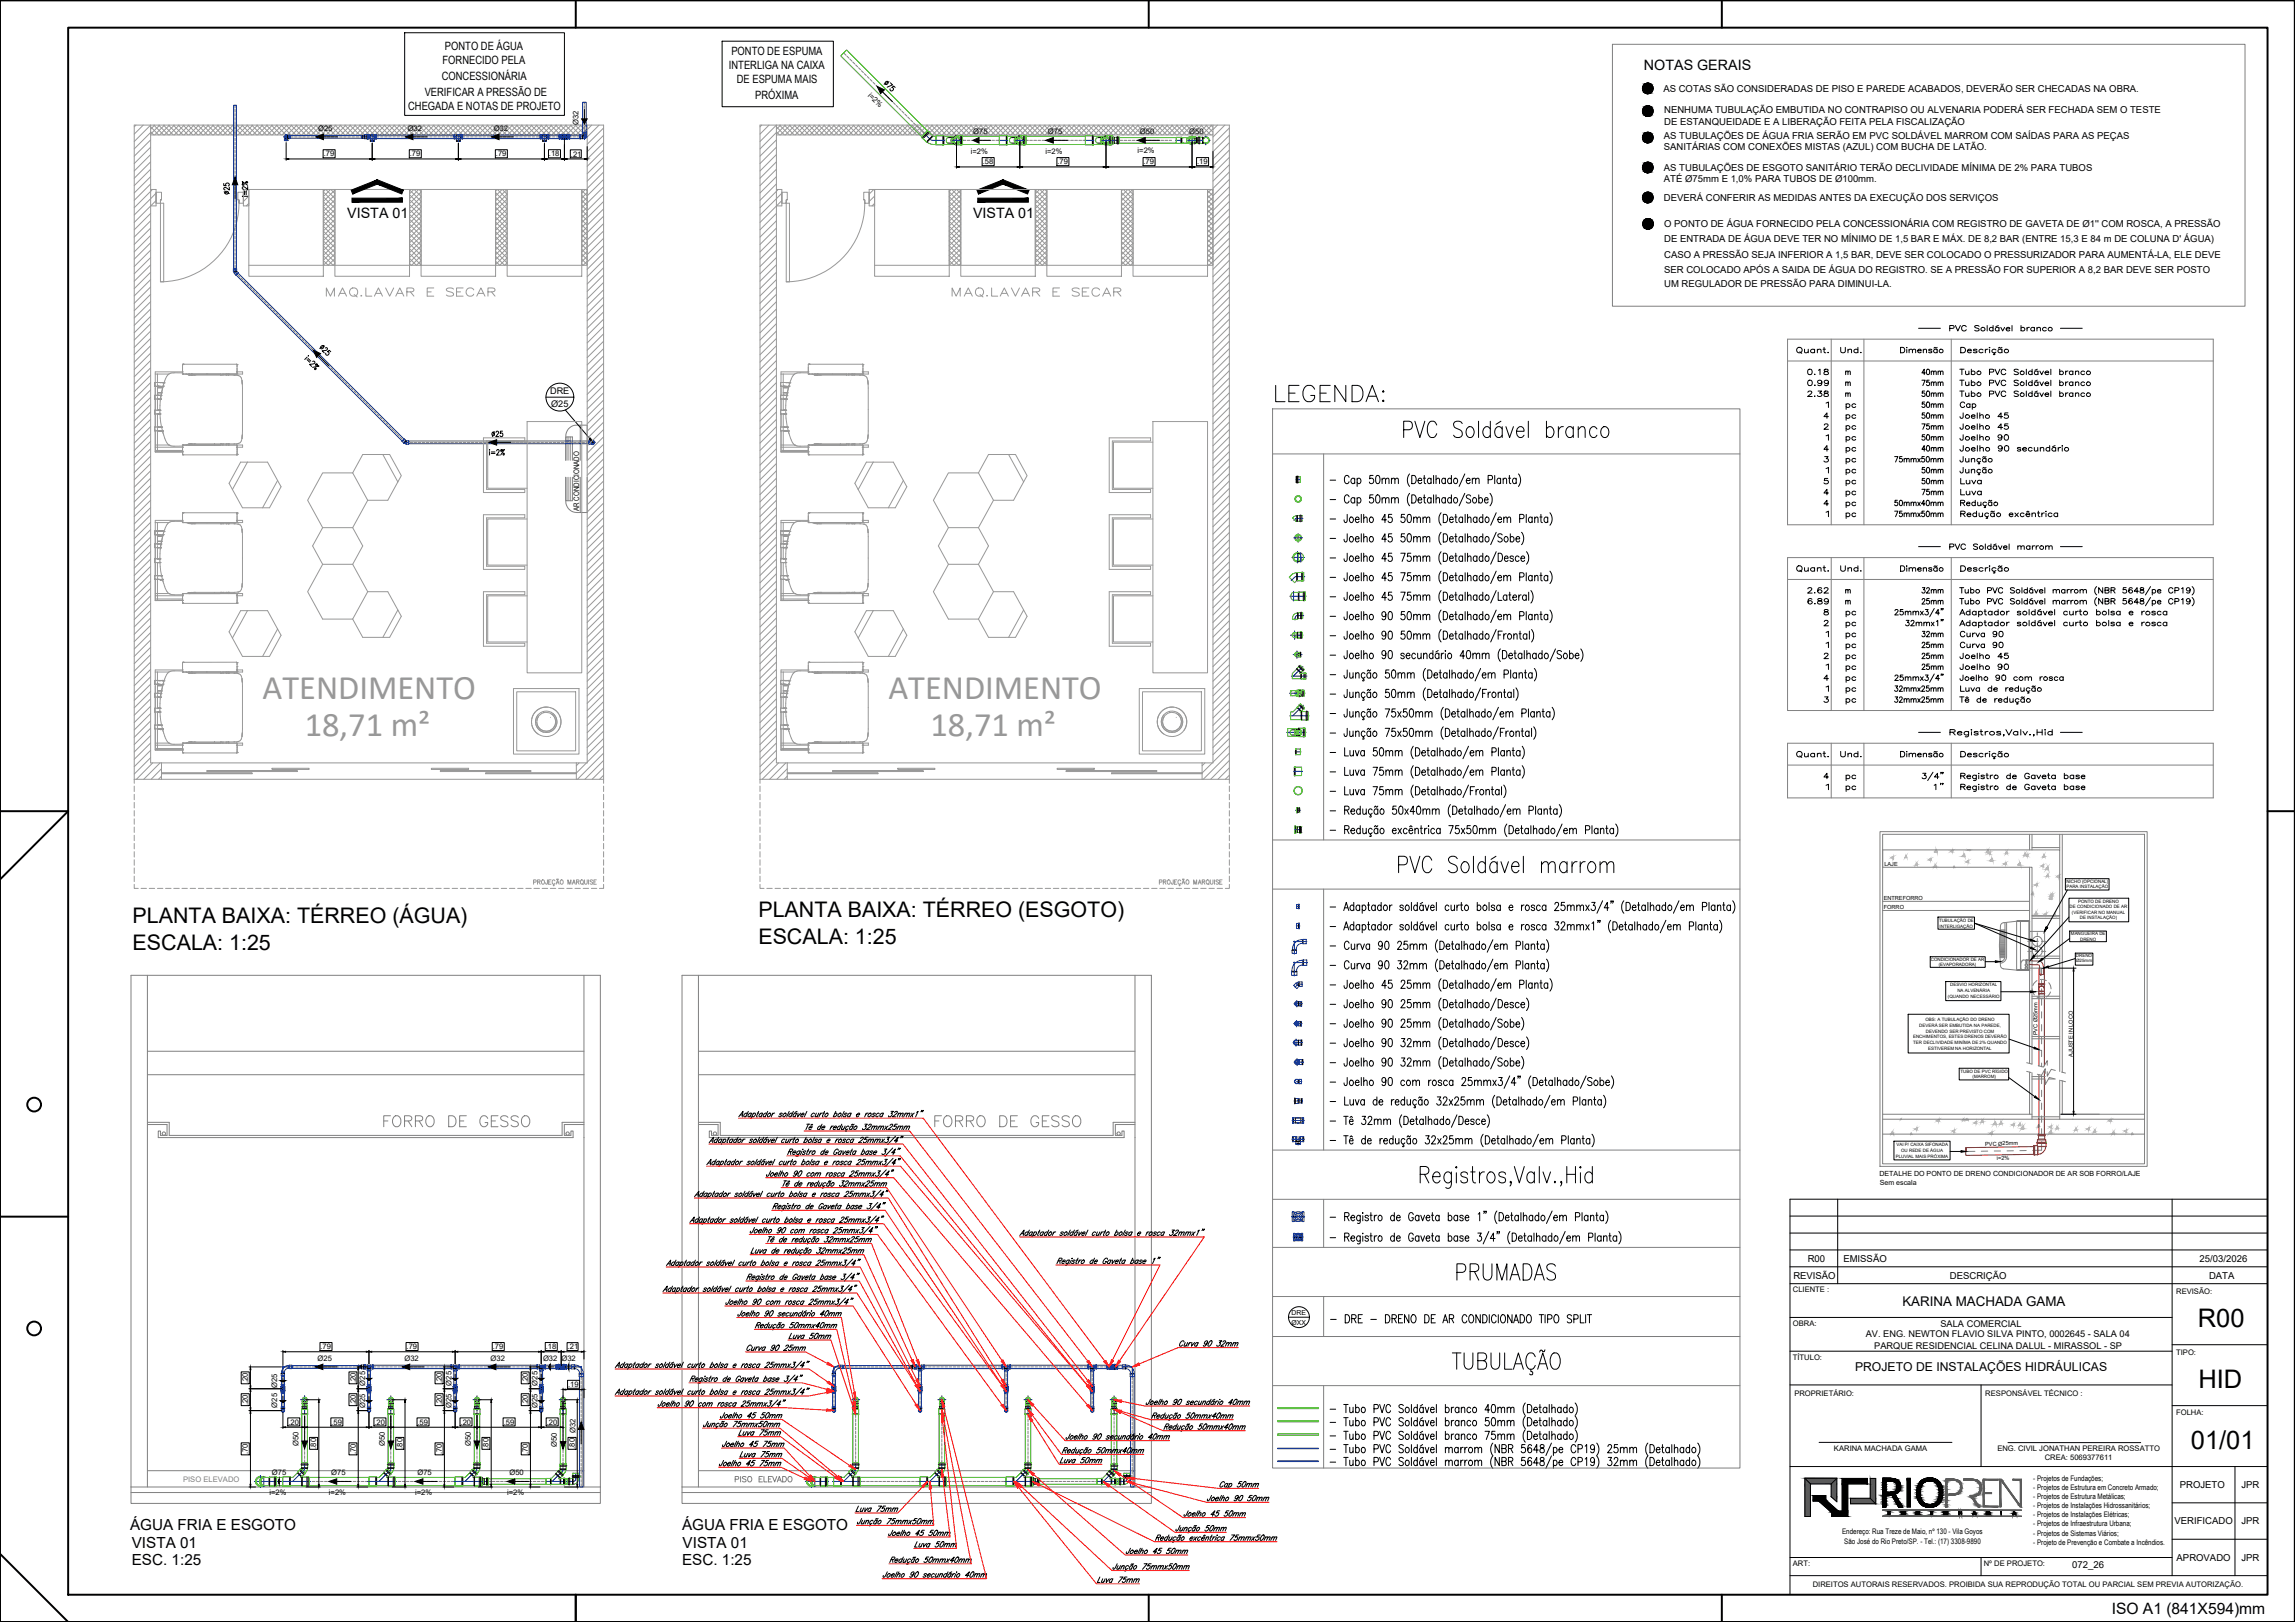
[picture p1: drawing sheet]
<svg xmlns="http://www.w3.org/2000/svg" width="841mm" height="594mm" viewBox="0 0 841 594" stroke-linecap="round" stroke-linejoin="round" font-family="sans-serif">
<defs><g id="words">
<g font-size="12.6" fill="#989898">
<text x="96.2" y="256.2">ATENDIMENTO</text>
<text x="325.5" y="256.2">ATENDIMENTO</text>
<text x="111.7" y="269.6">18,71 m²</text>
<text x="341" y="269.6">18,71 m²</text>
</g>
<text font-size="10.6" x="511.2" y="321">PVC Soldável marrom</text>
<g font-size="10.1">
<text x="466.4" y="148.5">LEGENDA:</text>
<text x="513.3" y="161.6">PVC Soldável branco</text>
<text x="532.7" y="470.3">PRUMADAS</text>
</g>
<g font-size="9.4">
<text x="805.4" y="485.9">R00</text>
<text x="805.6" y="508.2">HID</text>
<text x="802.9" y="530.5">01/01</text>
</g>
<g font-size="7.9">
<text x="277.9" y="335.9">PLANTA BAIXA: TÉRREO (ESGOTO)</text>
<text x="48.6" y="338">PLANTA BAIXA: TÉRREO (ÁGUA)</text>
<text x="48.6" y="348">ESCALA: 1:25</text>
<text x="277.9" y="345.9">ESCALA: 1:25</text>
</g>
<g font-size="7.5" fill="#808080">
<text x="139.3" y="413.8">FORRO DE GESSO</text>
<text x="341.5" y="413.8">FORRO DE GESSO</text>
</g>
<g font-size="7.1" fill="#989898">
<text x="118.5" y="110.1">MAQ.LAVAR E SECAR</text>
<text x="347.8" y="110.1">MAQ.LAVAR E SECAR</text>
</g>
<text font-size="6.6" x="703.1" y="287.2">3/4&quot;</text>
<g font-size="5.7">
<text x="717.2" y="151">Cap</text>
<text x="717.2" y="171.1">Junção</text>
<text x="717.2" y="175">Junção</text>
<text x="717.2" y="187">Redução</text>
<text x="717.2" y="211">Descrição</text>
<text x="697.1" y="230.4">32mmx1&quot;</text>
<text x="717.2" y="255.1">Luva de redução</text>
<text x="717.2" y="279">Descrição</text>
<text x="717.2" y="291">Registro de Gaveta base</text>
<text x="773.9" y="591">ISO A1 (841X594)mm</text>
</g>
<g font-size="5.6">
<text x="47.7" y="560.2">ÁGUA FRIA E ESGOTO</text>
<text x="249.9" y="560.2">ÁGUA FRIA E ESGOTO</text>
<text x="48.3" y="566.8">VISTA 01</text>
<text x="250.1" y="566.9">VISTA 01</text>
<text x="48.3" y="573.3">ESC. 1:25</text>
<text x="249.9" y="573.3">ESC. 1:25</text>
</g>
<g font-size="5.3">
<text x="91.7" y="73.4" transform="rotate(-90 91.7 73.4)">i=2%</text>
<text x="713.3" y="122.4">PVC Soldável branco</text>
<text x="657.2" y="130.5">Quant.</text>
<text x="673.5" y="130.5">Und.</text>
<text x="695.3" y="130.5">Dimensão</text>
<text x="661.1" y="142.5">0.99</text>
<text x="703.1" y="142.5">75mm</text>
<text x="716.8" y="142.5">Tubo PVC Soldável branco</text>
<text x="661.1" y="146.4">2.38</text>
<text x="703.1" y="146.4">50mm</text>
<text x="716.8" y="146.4">Tubo PVC Soldável branco</text>
<text x="675.2" y="155.2">pc</text>
<text x="703.1" y="150.6">50mm</text>
<text x="703.1" y="154.5">50mm</text>
<text x="717.2" y="154.5">Joelho 45</text>
<text x="675.2" y="159.1">pc</text>
<text x="675.2" y="167.2">pc</text>
<text x="703.1" y="166.5">40mm</text>
<text x="717.2" y="166.5">Joelho 90 secundário</text>
<text x="675.2" y="171.1">pc</text>
<text x="675.2" y="179.2">pc</text>
<text x="703.1" y="174.6">50mm</text>
<text x="703.1" y="178.5">50mm</text>
<text x="717.2" y="178.5">Luva</text>
<text x="675.2" y="183.1">pc</text>
<text x="703.1" y="182.4">75mm</text>
<text x="717.2" y="182.4">Luva</text>
<text x="675.2" y="191.2">pc</text>
<text x="693.2" y="186.6">50mmx40mm</text>
<text x="693.2" y="190.5">75mmx50mm</text>
<text x="713.3" y="202.5">PVC Soldável marrom</text>
<text x="657.2" y="210.6">Quant.</text>
<text x="673.5" y="210.6">Und.</text>
<text x="695.3" y="210.6">Dimensão</text>
<text x="661.5" y="222.6">6.89</text>
<text x="675.2" y="227.2">pc</text>
<text x="703.1" y="222.6">25mm</text>
<text x="675.2" y="231.1">pc</text>
<text x="675.2" y="235.3">pc</text>
<text x="675.2" y="239.2">pc</text>
<text x="703.1" y="234.6">32mm</text>
<text x="703.1" y="238.5">25mm</text>
<text x="717.2" y="234.6">Curva 90</text>
<text x="717.2" y="238.5">Curva 90</text>
<text x="675.2" y="243.1">pc</text>
<text x="675.2" y="251.2">pc</text>
<text x="703.1" y="246.6">25mm</text>
<text x="717.2" y="246.6">Joelho 90</text>
<text x="717.2" y="250.5">Joelho 90 com rosca</text>
<text x="675.2" y="259.3">pc</text>
<text x="693.2" y="258.6">32mmx25mm</text>
<text x="657.2" y="278.7">Quant.</text>
<text x="675.2" y="287.2">pc</text>
<text x="707.7" y="290.3">1&quot;</text>
<text x="269.5" y="527">Luva 75mm</text>
<text x="269.9" y="534.8">Luva 75mm</text>
<text x="312.6" y="554.9">Luva 75mm</text>
<text x="334.1" y="568">Luva 50mm</text>
</g>
<text font-size="5.3" fill="#808080" x="268.1" y="544">PISO ELEVADO</text>
<g font-size="5.2">
<text x="602.4" y="25.5">NOTAS GERAIS</text>
<text x="127.3" y="79.9">VISTA 01</text>
<text x="356.6" y="79.9">VISTA 01</text>
</g>
<g font-size="4.9">
<text x="661.1" y="138.3">0.18</text>
<text x="703.1" y="138.3">40mm</text>
<text x="716.8" y="138.3">Tubo PVC Soldável branco</text>
<text x="675.2" y="151">pc</text>
<text x="703.1" y="158.4">75mm</text>
<text x="717.2" y="158.4">Joelho 45</text>
<text x="675.2" y="163">pc</text>
<text x="703.1" y="162.3">50mm</text>
<text x="717.2" y="162.3">Joelho 90</text>
<text x="693.2" y="170.4">75mmx50mm</text>
<text x="675.2" y="175">pc</text>
<text x="675.2" y="187">pc</text>
<text x="661.1" y="218.4">2.62</text>
<text x="703.1" y="218.4">32mm</text>
<text x="703.1" y="242.4">25mm</text>
<text x="717.2" y="242.4">Joelho 45</text>
<text x="675.2" y="246.9">pc</text>
<text x="675.2" y="255.1">pc</text>
<text x="693.2" y="254.4">32mmx25mm</text>
<text x="673.5" y="278.3">Und.</text>
<text x="695.3" y="278.3">Dimensão</text>
<text x="675.2" y="291">pc</text>
<text x="697.1" y="478.5">KARINA MACHADA GAMA</text>
<text x="287.9" y="491.4">Luva 50mm</text>
<text x="431.1" y="494.2">Curva 90 32mm</text>
<text x="263.5" y="530.9">Joelho 45 75mm</text>
<text x="262.5" y="538">Joelho 45 75mm</text>
<text x="387.3" y="536.9">Luva 50mm</text>
<text x="400.8" y="580.7">Luva 75mm</text>
</g>
<text font-size="4.5" x="679.8" y="502.1">PROJETO DE INSTALAÇÕES HIDRÁULICAS</text>
<g font-size="4.4">
<text x="675.2" y="142.5">m</text>
<text x="675.2" y="146.4">m</text>
<text x="675.2" y="222.6">m</text>
</g>
<g font-size="4.2">
<text x="162.2" y="23.4">FORNECIDO PELA</text>
<text x="163.1" y="18.1">PONTO DE ÁGUA</text>
<text x="268" y="20.3">PONTO DE ESPUMA</text>
<text x="161.9" y="29.2">CONCESSIONÁRIA</text>
<text x="267.1" y="25.4">INTERLIGA NA CAIXA</text>
<text x="155.6" y="35.1">VERIFICAR A PRESSÃO DE</text>
<text x="270" y="30.4">DE ESPUMA MAIS</text>
<text x="149.6" y="40.3">CHEGADA E NOTAS DE PROJETO</text>
<text x="276.8" y="36.2">PRÓXIMA</text>
</g>
<g font-size="4">
<text x="675.2" y="138.3">m</text>
<text x="675.2" y="218.4">m</text>
</g>
<g font-size="3.5">
<text x="609.6" y="33.7">AS COTAS SÃO CONSIDERADAS DE PISO E PAREDE ACABADOS, DEVERÃO SER CHECADAS NA OBRA.</text>
<text x="609.9" y="41.5">NENHUMA TUBULAÇÃO EMBUTIDA NO CONTRAPISO OU ALVENARIA PODERÁ SER FECHADA SEM O TESTE</text>
<text x="609.9" y="45.6">DE ESTANQUEIDADE E A LIBERAÇÃO FEITA PELA FISCALIZAÇÃO</text>
<text x="609.8" y="50.9">AS TUBULAÇÕES DE ÁGUA FRIA SERÃO EM PVC SOLDÁVEL MARROM COM SAÍDAS PARA AS PEÇAS</text>
<text x="609.8" y="54.9">SANITÁRIAS COM CONEXÕES MISTAS (AZUL) COM BUCHA DE LATÃO.</text>
<text x="609.8" y="62.5">AS TUBULAÇÕES DE ESGOTO SANITÁRIO TERÃO DECLIVIDADE MÍNIMA DE 2% PARA TUBOS</text>
<text x="609.8" y="66.7">ATÉ Ø75mm E 1,0% PARA TUBOS DE Ø100mm.</text>
<text x="609.8" y="73.5">DEVERÁ CONFERIR AS MEDIDAS ANTES DA EXECUÇÃO DOS SERVIÇOS</text>
<text x="609.9" y="83.1">O PONTO DE ÁGUA FORNECIDO PELA CONCESSIONÁRIA COM REGISTRO DE GAVETA DE Ø1'' COM ROSCA, A PRESSÃO</text>
<text x="609.9" y="88.7">DE ENTRADA DE ÁGUA DEVE TER NO MÍNIMO DE 1,5 BAR E MÁX. DE 8,2 BAR (ENTRE 15,3 E 84 m DE COLUNA D' ÁGUA)</text>
<text x="609.9" y="94.5">CASO A PRESSÃO SEJA INFERIOR A 1,5 BAR, DEVE SER COLOCADO O PRESSURIZADOR PARA AUMENTÁ-LA, ELE DEVE</text>
<text x="609.9" y="99.8">SER COLOCADO APÓS A SAIDA DE ÁGUA DO REGISTRO. SE A PRESSÃO FOR SUPERIOR A 8,2 BAR DEVE SER POSTO</text>
<text x="609.9" y="105.1">UM REGULADOR DE PRESSÃO PARA DIMINUI-LA.</text>
<text x="662.5" y="462.3">R00</text>
<text x="675.5" y="462.3">EMISSÃO</text>
<text x="806.1" y="462.2">25/03/2026</text>
<text x="657.2" y="468.4">REVISÃO</text>
<text x="714.5" y="468.4">DESCRIÇÃO</text>
<text x="809.5" y="468.4">DATA</text>
<text x="798.8" y="544.9">PROJETO</text>
<text x="821.4" y="544.9">JPR</text>
<text x="796.9" y="558.3">VERIFICADO</text>
<text x="821.4" y="558.3">JPR</text>
<text x="759.4" y="574.5">072_26</text>
<text x="797.6" y="571.6">APROVADO</text>
<text x="821.4" y="571.6">JPR</text>
</g>
<g font-size="3.4">
<text x="201.6" y="144.3">DRE</text>
<text x="202" y="149.1">Ø25</text>
<text x="711.1" y="486">SALA COMERCIAL</text>
<text x="683.7" y="489.8">AV. ENG. NEWTON FLAVIO SILVA PINTO, 0002645 - SALA 04</text>
<text x="686.9" y="494">PARQUE RESIDENCIAL CELINA DALUL - MIRASSOL - SP</text>
</g>
<g font-size="2.8">
<text x="317.9" y="35" transform="rotate(45 317.9 35)">i=2%</text>
<text x="149.4" y="48">Ø32</text>
<text x="180.9" y="48">Ø32</text>
<text x="212" y="45.8" transform="rotate(-90 212 45.8)">Ø32</text>
<text x="116.6" y="48">Ø25</text>
<text x="356.7" y="49">Ø75</text>
<text x="384" y="49">Ø75</text>
<text x="417.7" y="49.2">Ø50</text>
<text x="435.8" y="49.2">Ø50</text>
<text x="118.6" y="57.3">.79</text>
<text x="150.2" y="57.3">.79</text>
<text x="181.7" y="57.3">.79</text>
<text x="201.2" y="57.3">.18</text>
<text x="209.2" y="57.3">.21</text>
<text x="355.8" y="56.3">i=2%</text>
<text x="383.1" y="56.3">i=2%</text>
<text x="416.9" y="56.1">i=2%</text>
<text x="360.1" y="60.2">.58</text>
<text x="387.5" y="60.2">.79</text>
<text x="419.1" y="60.2">.79</text>
<text x="438.7" y="60.2">.19</text>
<text x="212.3" y="187.2" transform="rotate(-90 212.3 187.2)">AR CONDICIONADO</text>
<text x="657" y="473.2">CLIENTE :</text>
<text x="797.5" y="473.8">REVISÃO:</text>
<text x="657" y="485.6">OBRA:</text>
<text x="117.4" y="494.2">.79</text>
<text x="149" y="494.2">.79</text>
<text x="180.6" y="494.2">.79</text>
<text x="200" y="494.2">.18</text>
<text x="208" y="494.2">.21</text>
<text x="657" y="497.9">TÍTULO:</text>
<text x="797.5" y="496.1">TIPO:</text>
<text x="116.4" y="498.5">Ø25</text>
<text x="148.2" y="498.5">Ø32</text>
<text x="179.7" y="498.5">Ø32</text>
<text x="199" y="498.5">Ø32</text>
<text x="205.7" y="498.5">Ø32</text>
<text x="90.8" y="506.7" transform="rotate(-90 90.8 506.7)">.20</text>
<text x="101.6" y="508.3" transform="rotate(-90 101.6 508.3)">Ø25</text>
<text x="130.3" y="506.7" transform="rotate(-90 130.3 506.7)">.20</text>
<text x="133.8" y="507.5" transform="rotate(-90 133.8 507.5)">Ø25</text>
<text x="161.9" y="506.7" transform="rotate(-90 161.9 506.7)">.20</text>
<text x="165.4" y="507.5" transform="rotate(-90 165.4 507.5)">Ø25</text>
<text x="193.5" y="506.7" transform="rotate(-90 193.5 506.7)">.20</text>
<text x="196.9" y="507.5" transform="rotate(-90 196.9 507.5)">Ø25</text>
<text x="208.2" y="508">.19</text>
<text x="90.8" y="514.7" transform="rotate(-90 90.8 514.7)">.20</text>
<text x="101.6" y="515.5" transform="rotate(-90 101.6 515.5)">Ø25</text>
<text x="130.3" y="514.7" transform="rotate(-90 130.3 514.7)">.20</text>
<text x="133.8" y="515.6" transform="rotate(-90 133.8 515.6)">Ø25</text>
<text x="161.9" y="514.7" transform="rotate(-90 161.9 514.7)">.20</text>
<text x="165.4" y="515.6" transform="rotate(-90 165.4 515.6)">Ø25</text>
<text x="193.5" y="514.7" transform="rotate(-90 193.5 514.7)">.20</text>
<text x="196.9" y="515.6" transform="rotate(-90 196.9 515.6)">Ø25</text>
<text x="657.6" y="511.2">PROPRIETÁRIO:</text>
<text x="727.5" y="511.2">RESPONSÁVEL TÉCNICO :</text>
<text x="105.7" y="521.8">.20</text>
<text x="121.4" y="521.8">.59</text>
<text x="137.2" y="521.8">.20</text>
<text x="153" y="521.8">.59</text>
<text x="168.8" y="521.8">.20</text>
<text x="184.6" y="521.8">.59</text>
<text x="200.4" y="521.8">.20</text>
<text x="797.5" y="518.4">FOLHA:</text>
<text x="210.9" y="524.8" transform="rotate(-90 210.9 524.8)">Ø32</text>
<text x="90.8" y="532.7" transform="rotate(-90 90.8 532.7)">.70</text>
<text x="109.4" y="529.8" transform="rotate(-90 109.4 529.8)">Ø50</text>
<text x="115.9" y="530.7" transform="rotate(-90 115.9 530.7)">.80</text>
<text x="130.3" y="532.7" transform="rotate(-90 130.3 532.7)">.70</text>
<text x="141" y="529.8" transform="rotate(-90 141 529.8)">Ø50</text>
<text x="147.5" y="530.7" transform="rotate(-90 147.5 530.7)">.80</text>
<text x="161.9" y="532.7" transform="rotate(-90 161.9 532.7)">.70</text>
<text x="172.6" y="529.8" transform="rotate(-90 172.6 529.8)">Ø50</text>
<text x="179.1" y="530.7" transform="rotate(-90 179.1 530.7)">.80</text>
<text x="193.5" y="532.7" transform="rotate(-90 193.5 532.7)">.70</text>
<text x="204.1" y="529.9" transform="rotate(-90 204.1 529.9)">Ø50</text>
<text x="210.6" y="530.7" transform="rotate(-90 210.6 530.7)">.80</text>
<text x="672.1" y="531.4">KARINA MACHADA GAMA</text>
<text x="731.9" y="531.5">ENG. CIVIL JONATHAN PEREIRA ROSSATTO</text>
<text x="749.3" y="534.9">CREA: 5069377611</text>
<text x="99.7" y="540.2">Ø75</text>
<text x="121.4" y="540.2">Ø75</text>
<text x="153" y="540.2">Ø75</text>
<text x="186.7" y="540.4">Ø50</text>
<text x="745.1" y="542.3">- Projetos de Fundações;</text>
<text x="745.1" y="545.6">- Projetos de Estrutura em Concreto Armado;</text>
<text x="98.7" y="547.5">i=2%</text>
<text x="120.5" y="547.5">i=2%</text>
<text x="152.1" y="547.5">i=2%</text>
<text x="185.8" y="547.4">i=2%</text>
<text x="745.1" y="549">- Projetos de Estrutura Metálicas;</text>
<text x="745.1" y="552.3">- Projetos de Instalações Hidrossanitários;</text>
<text x="745.1" y="555.7">- Projetos de Instalações Elétricas;</text>
<text x="675" y="562">Endereço: Rua Treze de Maio, nº 130 - Vila Goyos</text>
<text x="745.1" y="559.1">- Projetos de Infraestrutura Urbana;</text>
<text x="745.1" y="562.5">- Projetos de Sistemas Viários;</text>
<text x="675.9" y="565.4">São José do Rio Preto/SP. - Tel.: (17) 3308-9890</text>
<text x="745.1" y="565.8">- Projeto de Prevenção e Combate a Incêndios.</text>
<text x="657" y="573.5">ART:</text>
<text x="727" y="573.5">Nº DE PROJETO:</text>
<text x="664.3" y="581.3">DIREITOS AUTORAIS RESERVADOS. PROIBIDA SUA REPRODUÇÃO TOTAL OU PARCIAL SEM PREVIA AUTORIZAÇÃO.</text>
</g>
<text font-size="2.8" fill="#808080" x="67.1" y="542.8">PISO ELEVADO</text>
<g font-size="2.6">
<text x="688.8" y="430.8">DETALHE DO PONTO DE DRENO CONDICIONADOR DE AR SOB FORRO/LAJE</text>
<text x="688.8" y="433.9">Sem escala</text>
</g>
<g font-size="2.5">
<text x="473.3" y="485.2">ØXX</text>
<text x="473.3" y="481.6">DRE</text>
</g>
<g font-size="2.1">
<text x="690.5" y="317">LAJE</text>
<text x="690.3" y="329.6">ENTREFORRO</text>
<text x="690.3" y="332.8">FORRO</text>
<text x="746.6" y="379.2" transform="rotate(-90 746.6 379.2)">PVC Ø25mm</text>
<text x="759.6" y="387.2" transform="rotate(-90 759.6 387.2)">AJUSTE IN LOCO</text>
<text x="727.5" y="419.7" transform="rotate(-2 727.5 419.7)">PVC Ø25mm</text>
<text x="731.8" y="424.9" transform="rotate(-2 731.8 424.9)">i=2%</text>
</g>
<g font-size="1.6">
<text x="757.3" y="323.3">NICHO (OPCIONAL)</text>
<text x="757.3" y="325.4">PARA INSTALAÇÃO</text>
<text x="758.4" y="332.6">DE CONDICIONADO DE AR</text>
<text x="759.2" y="334.6">(VERIFICAR NO MANUAL</text>
<text x="761.5" y="330.6">PONTO DE DRENO</text>
<text x="710.6" y="337.5">TUBULAÇÃO DE</text>
<text x="710.8" y="339.7">INTERLIGAÇÃO</text>
<text x="762.2" y="336.7">DE INSTALAÇÃO)</text>
<text x="758.9" y="342.6">MANGUEIRA DE</text>
<text x="762.3" y="344.6">DRENO</text>
<text x="707.6" y="351.9">CONDICIONADOR DE AR</text>
<text x="710.5" y="353.9">(EVAPORADORA)</text>
<text x="760.7" y="350.5">DRENO</text>
<text x="760.8" y="352.5">Ø25mm</text>
<text x="713.8" y="365.6">(QUANDO NECESSÁRIO</text>
<text x="714.7" y="361.2">DESVIO HORIZONTAL</text>
<text x="717.3" y="363.4">NA ALVENÁRIA</text>
<text x="703.3" y="376.1">DEVERÁ SER EMBUTIDA NA PAREDE,</text>
<text x="705.6" y="373.8">OBS: A TUBULAÇÃO DO DRENO</text>
<text x="701" y="380.3">ENCHIMENTOS, ESTES DRENOS DEVERÃO</text>
<text x="701.1" y="382.5">TER DECLIVIDADE MINÍMA DE 2% QUANDO</text>
<text x="705.8" y="378.2">DEVENDO SER PREVISTO COM</text>
<text x="706.6" y="384.7">ESTIVEREM NA HORIZONTAL</text>
<text x="718.4" y="392.8">TUBO DE PVC RÍGIDO</text>
<text x="722.8" y="394.9">(MARROM)</text>
<text x="694.9" y="419.8">VAI P/ CAIXA SIFONADA</text>
<text x="694.7" y="424.2">PLUVIAL MAIS PRÓXIMA</text>
<text x="696.7" y="421.9">OU REDE DE ÁGUA</text>
</g>
</g></defs>
<!-- layer: TEXTO -->
<g fill="#000" stroke="#000" stroke-width=".37">
<path d="M603.7 30.5h.7zM603.3 30.5h1.1z"/>
<path d="M603.7 38.7l.7 .1zM603.3 38.8h1.1z"/>
<path d="M603.3 30.5l1.4 .2zM603 30.7h1.7z"/>
<path d="M603.3 34.3h1.1zM603.3 34.3h.7z"/>
<path d="M603.3 38.8l1.4 .2zM603 39h1.7z"/>
<path d="M603 30.7l2 .1zM602.7 30.8h2.3z"/>
<path d="M603 34.1h1.7zM603 34.1l1.4 .2z"/>
<path d="M603 39l2 .1zM602.7 39.1h2.3z"/>
<path d="M602.7 30.8l2.6 .3-.3-.3zM602.7 30.8l2.6 .3h-2.9z"/>
<path d="M602.7 33.9l2 .2 .3-.2zM602.7 33.9l2 .2z"/>
<path d="M602.7 39.1l2.6 .3-.3-.3zM602.7 39.1l2.6 .3h-2.9z"/>
<path d="M602.4 31.1l3.1 .3-.2-.3zM602.4 31.1l3.1 .3h-3.3z"/>
<path d="M602.4 33.7l2.6 .2 .3-.2zM602.4 33.7l2.6 .2h-2.3z"/>
<path d="M602.4 39.4l3.1 .3-.2-.3zM602.4 39.4l3.1 .3h-3.3z"/>
<path d="M602.2 31.4l3.5 .3-.2-.3zM602.2 31.4l3.5 .3h-3.7z"/>
<path d="M602.2 33.4l3.1 .3 .2-.3zM602.2 33.4l3.1 .3h-2.9z"/>
<path d="M602.2 39.7l3.5 .3-.2-.3zM602.2 39.7l3.5 .3h-3.7z"/>
<path d="M602 31.7l3.7 .3v-.3zM602 31.7l3.7 .3h-3.8z"/>
<path d="M602 33.1l3.5 .3 .2-.3zM602 33.1l3.5 .3h-3.3z"/>
<path d="M602 40l3.7 .3v-.3zM602 40l3.7 .3h-3.8z"/>
<path d="M601.9 32l3.9 .4-.1-.4zM601.9 32l3.9 .4h-3.9z"/>
<path d="M601.9 32.7l3.8 .4v-.4zM601.9 32.7l3.8 .4h-3.7z"/>
<path d="M601.9 32.4l3.8 .3 .1-.3zM601.9 32.4l3.8 .3h-3.8z"/>
<path d="M603.7 48.4l.7 .1zM603.3 48.5h1.1z"/>
<path d="M603.7 59.4l.7 .1zM603.3 59.5h1.1z"/>
<path d="M603.3 42.6h1.1zM603.3 42.6h.7z"/>
<path d="M603.3 48.5l1.4 .2zM603 48.7h1.7z"/>
<path d="M603.3 52.3h1.1zM603.3 52.3h.7z"/>
<path d="M603.3 59.5l1.4 .1zM603 59.6h1.7z"/>
<path d="M603 42.4h1.7zM603 42.4l1.4 .2z"/>
<path d="M603 48.7l2 .1zM602.7 48.8h2.3z"/>
<path d="M603 52.1h1.7zM603 52.1l1.4 .2z"/>
<path d="M603 59.6l2 .2zM602.7 59.8h2.3z"/>
<path d="M602.7 42.2l2 .2 .3-.2zM602.7 42.2l2 .2z"/>
<path d="M602.7 48.8l2.6 .3-.3-.3zM602.4 49.1l.3-.3 2.6 .3z"/>
<path d="M602.7 51.9l2 .2 .3-.2zM602.7 51.9l2 .2z"/>
<path d="M602.7 59.8l2.6 .2-.3-.2zM602.4 60l.3-.2 2.6 .2z"/>
<path d="M602.4 42l2.6 .2 .3-.2zM602.4 42l2.6 .2h-2.3z"/>
<path d="M602.4 49.1l3.1 .3-.2-.3zM602.4 49.1l3.1 .3h-3.3z"/>
<path d="M602.4 51.7l2.6 .2 .3-.2zM602.4 51.7l2.6 .2h-2.3z"/>
<path d="M602.2 41.7l3.1 .3 .2-.3zM602.2 41.7l3.1 .3h-2.9z"/>
<path d="M602.2 49.4l3.5 .3-.2-.3zM602.2 49.4l3.5 .3h-3.7z"/>
<path d="M602.2 51.4l3.1 .3 .2-.3zM602.2 51.4l3.1 .3h-2.9z"/>
<path d="M602 41.4l3.5 .3 .2-.3zM602 41.4l3.5 .3h-3.3z"/>
<path d="M602 49.7l3.7 .3v-.3zM602 49.7l3.7 .3h-3.8z"/>
<path d="M602 51.1l3.5 .3 .2-.3zM602 51.1l3.5 .3h-3.3z"/>
<path d="M601.9 40.3l3.9 .4-.1-.4zM601.9 40.3l3.9 .4h-3.9z"/>
<path d="M601.9 41l3.8 .4v-.4zM601.9 41l3.8 .4h-3.7z"/>
<path d="M601.9 50l3.9 .4-.1-.4zM601.9 50l3.9 .4h-3.9z"/>
<path d="M601.9 50.7l3.8 .4v-.4zM601.9 50.7l3.8 .4h-3.7z"/>
<path d="M601.9 40.7l3.8 .3 .1-.3zM601.9 40.7l3.8 .3h-3.8z"/>
<path d="M601.9 50.4l3.8 .3 .1-.3zM601.9 50.4l3.8 .3h-3.8z"/>
<path d="M603.7 70.4l.7 .1zM603.3 70.5h1.1z"/>
<path d="M603.3 63.2h1.1zM603.3 63.2l.7 .1z"/>
<path d="M603.3 70.5l1.4 .1zM603 70.6h1.7z"/>
<path d="M603.3 74.2h1.1zM603.3 74.2l.7 .1z"/>
<path d="M603 63.1h1.7zM603 63.1l1.4 .1z"/>
<path d="M603 70.6l2 .2zM602.7 70.8l.3-.2 2 .2z"/>
<path d="M603 74.1h1.7zM603 74.1l1.4 .1z"/>
<path d="M602.7 62.9h2.3zM602.7 62.9l2 .2z"/>
<path d="M602.7 70.8l2.6 .2-.3-.2zM602.7 70.8l2.6 .2h-2.9z"/>
<path d="M602.7 73.9l2 .2 .3-.2zM602.7 73.9l2 .2z"/>
<path d="M602.4 60l3.1 .3-.2-.3zM602.4 60l3.1 .3h-3.3z"/>
<path d="M602.4 62.7l2.6 .2 .3-.2zM602.4 62.7l2.6 .2h-2.3z"/>
<path d="M602.4 71l3.1 .3-.2-.3zM602.4 71l3.1 .3h-3.3z"/>
<path d="M602.4 73.6l2.6 .3 .3-.3zM602.4 73.6l2.6 .3h-2.3z"/>
<path d="M602.2 60.3l3.5 .4-.2-.4zM602.2 60.3l3.5 .4h-3.7z"/>
<path d="M602.2 62.4l3.1 .3 .2-.3zM602.2 62.4l3.1 .3h-2.9z"/>
<path d="M602.2 71.3l3.5 .3-.2-.3zM602.2 71.3l3.5 .3h-3.7z"/>
<path d="M602.2 73.4l3.1 .2 .2-.2zM602.2 73.4l3.1 .2h-2.9z"/>
<path d="M602 60.7l3.7 .3v-.3zM602 60.7l3.7 .3h-3.8z"/>
<path d="M602 62.1l3.5 .3 .2-.3zM602 62.1l3.5 .3h-3.3z"/>
<path d="M602 71.6l3.7 .4v-.4zM602 71.6l3.7 .4h-3.8z"/>
<path d="M602 73l3.5 .4 .2-.4zM602 73l3.5 .4h-3.3z"/>
<path d="M601.9 61l3.9 .4-.1-.4zM601.9 61l3.9 .4h-3.9z"/>
<path d="M601.9 61.7l3.8 .4v-.4zM601.9 61.7l3.8 .4h-3.7z"/>
<path d="M601.9 72l3.9 .4-.1-.4zM601.9 72l3.9 .4h-3.9z"/>
<path d="M601.9 72.7l3.8 .3v-.3zM601.9 72.7l3.8 .3h-3.7z"/>
<path d="M601.9 61.4l3.8 .3 .1-.3zM601.9 61.4l3.8 .3h-3.8z"/>
<path d="M601.9 72.4l3.8 .3 .1-.3zM601.9 72.4l3.8 .3h-3.8z"/>
<path d="M603.8 80.1h.7zM603.4 80.1h1.1z"/>
<path d="M603.4 80.1l1.4 .1zM603.1 80.2h1.7z"/>
<path d="M603.4 83.9h1.1zM603.4 83.9h.7z"/>
<path d="M603.1 80.2l2 .2zM602.7 80.4l.4-.2 2 .2z"/>
<path d="M603.1 83.7h1.7zM603.1 83.7l1.4 .2z"/>
<path d="M602.7 80.4l2.7 .3-.3-.3zM602.5 80.7l.2-.3 2.7 .3z"/>
<path d="M602.7 83.5l2.1 .2 .3-.2zM602.7 83.5l2.1 .2z"/>
<path d="M602.5 80.7l3.1 .3-.2-.3zM602.5 80.7l3.1 .3h-3.3z"/>
<path d="M602.5 83.3l2.6 .2 .3-.2zM602.5 83.3l2.6 .2h-2.4z"/>
<path d="M602.3 81l3.4 .3-.1-.3zM602.3 81l3.4 .3h-3.6z"/>
<path d="M602.3 83l3.1 .3 .2-.3zM602.3 83l3.1 .3h-2.9z"/>
<path d="M602.1 81.3l3.7 .3-.1-.3zM602.1 81.3l3.7 .3h-3.8z"/>
<path d="M602.1 82.7l3.5 .3 .1-.3zM602.1 82.7l3.5 .3h-3.3z"/>
<path d="M602 81.6l3.9 .4-.1-.4zM602 81.6l3.9 .4h-3.9z"/>
<path d="M602 82.4l3.7 .3 .1-.3zM602 82.4l3.7 .3h-3.6z"/>
<path d="M602 82l3.8 .4 .1-.4zM602 82l3.8 .4h-3.8z"/>
</g>
<g fill="none" stroke="#000" stroke-width=".37">
<circle cx="603.9" cy="32.4" r="1.93"/>
<circle cx="603.9" cy="40.7" r="1.93"/>
<circle cx="603.9" cy="50.4" r="1.93"/>
<circle cx="603.9" cy="72.3" r="1.93"/>
<circle cx="603.9" cy="61.3" r="1.93"/>
<circle cx="603.9" cy="82" r="1.93"/>
</g>
<!-- layer: AIO_ARQUITETURA -->
<g fill="none" stroke="#808080" stroke-width=".37">
<path d="M688.9 304.6h97.9v122.6h-97.9zM689.9 305.6h96v120.7h-96zM689.9 311.3h64.9v24.2h-10.2v-17.9h-54.7zM743.8 305.6v5.7M743.8 317.6v71.9M744.6 305.6v5.7M744.6 310.4h10.2M754.8 305.6v5.7M755.7 305.6v87.1M689.9 333.5h53.9M689.9 330.1h53.9M734.7 337.9v12.5a1.9 1.9 0 0 1-1.7 1.8"/>
<path d="M735.3 337.9v12.5a2.47 2.47 0 0 1-2.3 2.4M738.9 337.4h.2M739.1 337.4h4.7M739.3 337.4h4.5zM739.3 337.4h.1M739.4 337.4h.1M739.4 337.4h4.4zM740.4 337.4v18M743.5 337.4v18M743.8 337.4h-4.3h4.3M743.8 337.4h-4.4h4.4M744.6 336.4h10.2"/>
<path d="M732.7 345.9h2M732.7 346.2h2M732.7 346.6h2M732.7 347h2M732.8 345.5h1.9M732.8 345.1h1.9M732.8 347.4h1.9M732.8 347.7h1.9M732.8 348.5h1.9M732.8 344.7h1.9M732.8 344.4h1.9M732.8 344h1.9"/>
<path d="M732.8 343.6h1.9M732.8 348.1h1.9M732.8 348.9h1.9M732.8 349.3h1.9M732.9 343.2h1.8M732.9 342.8h1.8M732.9 349.6h1.8M732.9 350h1.8M732.9 350.7h1.8M732.9 342.5h1.8M732.9 342.1h1.8M732.9 350.4h1.8"/>
<path d="M733 341.7h1.7M733 341.3h1.7M733 340.6h1.7M733 341h1.7M739.3 355.4h.1M739.3 355.4h.2M739.4 355.4h4.4zM739.4 355.4l-5.2-.5-1-.8-.5-8.3 .4-6.7 .3-.8 .7-.3 4.9-.6v18M739.5 355.4h4.3M740.7 352.4v2.6l2.8 .1M741 351.9l-.3 .5M741.5 351.6l-.5 .3"/>
<path d="M741.5 351.6h2l-1.1 .1 .2 .5 .3-.2-.3-.4M742.4 352.5l.3-.1 .1 .3-.2 .1zM743.1 348.5h1.5M743.1 344.8h1.5M743.8 341.1h5.5v13.5h-5.5zM744.6 351h10.2M744.6 350.2h10.2M745.8 348.5h1.2M745.8 344.8h1.2M746.5 359.2l-1.2 1.1-.4 .7M746.6 341.6v1M746.6 343.7v1.2"/>
<path d="M746.6 345.3v1.7M746.6 347.4v1.2M746.6 349.7v1M747.6 358.8h1.2l1.1 .4M748.1 348.5h1.6M748.1 344.8h1.6M748.2 354.6v2.1M748.2 359.1v2.1M750.8 359.9l.6 1 .2 1.3M744.6 379.6h10.2M744.6 365.8h10.2M744.6 364.9h10.2"/>
<path d="M744.7 362.2l.3 1.3 .5 .9M746.5 365.2l1 .4h1.2M748.2 362.2v1.3M748.2 365.9v2.3M748.2 370.6v2.3M748.2 375.3v2.3M748.2 380v2.3M751.4 363.3l-.8 1.3-.7 .6M742.7 389.2l1.9 .5v-54.2h10.2v56.9M742.7 392.4l1.6 .4M743.8 392.7v15.4M744.6 392.9v17"/>
<path d="M744.6 395.2h4.9M744.6 394.3h4.9M744.6 380.5h10.2M748.2 384.7v2.3M748.2 389.4v1.3M748.2 393.8v3.1M748.2 399.3v2.4M749.5 393.2v-1.8l-1.4 2.4-1.5-.3M750.2 390.2v-1.7l-1.4 2.3-1.9-.5M750.7 395.2h2.5M752.8 395.1l-1.8-.5-1.5 2.6v-1.7M753.2 392.1l-1.5-.5-1.5 2.6v-1.7"/>
<path d="M754.8 395.6v14.3M755.1 395.7l1.8 .5M755.5 392.7l1.4 .3M755.7 395.9v12.2M689.9 408.1h54.7M689.9 415.4h96M689.9 409.9h96M744.6 409h10.2M748.2 404v2.4M748.2 408.7v2.4M748.2 413.4v2.4M748.2 418.1v3.2l-3.3 .1"/>
<path d="M754.8 408.1h31.1M723.7 421.7h-3.2M728.4 421.6l-2.3 .1M730.8 421.6h2.3M737.8 421.5h-2.3M742.5 421.4h-2.3"/>
<circle cx="742.6" cy="354.5" r=".45"/>
<circle cx="742.6" cy="353.5" r=".46"/>
<circle cx="746.6" cy="344.8" r="1.82"/>
<circle cx="746.6" cy="348.4" r="1.81"/>
</g>
<!-- layer: C97-97-97 -->
<g fill="#bababa" stroke="#bababa" stroke-width=".37">
<path d="M693.5 414.5l-.3 .7zM693.5 414.5l.1 .1-.4 .6z"/>
<path d="M700.1 415.3l.2 .2 .1-.4zM700.4 415.1l-.1 .4z"/>
<path d="M719.5 409.9l-.2 .5zM719.5 409.9l.2 .1-.4 .4z"/>
<path d="M726.5 410.3l-.5 .6 .1 .1zM726.5 410.3l-.4 .7z"/>
<path d="M733.3 410.9l-.3 .7zM733.3 410.9l-.3 .7z"/>
<path d="M740.2 411.5l-.5 .6 .2 .1zM740.2 411.5l.2 .2-.5 .5z"/>
<path d="M747.1 412.1l-.5 .6 .2 .1zM747.1 412.1l.1 .2-.4 .5z"/>
<path d="M753.9 412.7l-.5 .6 .2 .1zM753.9 412.7l.2 .1-.5 .6z"/>
<path d="M760.8 413.3l-.3 .7zM760.8 413.3l-.3 .7z"/>
<path d="M767.7 413.9l-.4 .7zM767.7 413.9l-.4 .7z"/>
<path d="M774.5 414.5l-.3 .7zM774.5 414.5l-.3 .7z"/>
<path d="M781.4 415.1l-.1 .4zM781.4 415.1l-.1 .4z"/>
<path d="M719.2 410.3h.6zM719.2 410.4l.6-.1v.2z"/>
<path d="M726.1 410.9h.6zM726.1 411l.6-.1z"/>
<path d="M733 411.5l-.1 .2 .7-.2zM732.9 411.7l.7-.2z"/>
<path d="M739.8 412v.3l.6-.2zM739.8 412.3l.6-.2v.2z"/>
<path d="M746.7 412.6v.2l.5-.1zM746.7 412.8l.5-.1-.1 .2z"/>
<path d="M753.6 413.2l-.1 .2 .6-.1zM753.5 413.4l.6-.1v.2z"/>
<path d="M760.4 413.8v.2l.6-.1zM760.4 414l.6-.1-.1 .2z"/>
<path d="M767.3 414.4l-.1 .2 .6-.1zM767.2 414.6l.6-.1v.2z"/>
<path d="M774.1 415.1h.6zM774.1 415.2l.6-.1z"/>
<path d="M693.1 415.1h.4zM693.1 415.2l.4-.1 .3 .2zM693.4 414.6l.4 .7zM693.4 414.6l.2-.1 .2 .8z"/>
<path d="M700.3 415.2l.3 .2zM700.3 415.2l.3 .2z"/>
<path d="M719.6 410l.1 .4h.2zM719.6 410l.2-.1 .1 .5z"/>
<path d="M726.4 410.4l.1 .6h.2zM726.4 410.4h.3v.6z"/>
<path d="M733.3 411l.1 .6h.2zM733.3 411l.2-.1 .1 .7z"/>
<path d="M740.2 411.6l.1 .6h.2zM740.2 411.6h.2l.1 .6z"/>
<path d="M747 412.2l.3 .2zM747 412.2l.3 .2z"/>
<path d="M753.9 412.8l.1 .6h.2zM753.9 412.8h.2l.1 .6z"/>
<path d="M760.7 413.4l.2 .6 .2-.1zM760.7 413.4h.2l.2 .5z"/>
<path d="M767.6 414l.1 .6 .2-.1zM767.6 414l.2-.1 .1 .6z"/>
<path d="M774.5 414.6l.1 .6h.2zM774.5 414.6l.2-.1 .1 .7z"/>
<path d="M781.3 415.2l.3 .2zM781.3 415.2l.3 .2z"/>
<path d="M720.2 410.1l.1 .2 .2-.4zM720.5 409.9l-.2 .4z"/>
<path d="M731.2 410.9l-.7 .8 .1 .1zM731.2 410.9l.2 .2-.8 .7z"/>
<path d="M741.4 412.5l-.7 .8 .1 .1zM741.4 412.5l.2 .1-.8 .8z"/>
<path d="M751.6 414.1l-.7 .8 .1 .1zM751.6 414.1l.2 .1-.8 .8z"/>
<path d="M721 410l.3 .3zM721 410l.2-.1 .1 .4z"/>
<path d="M731.1 411l.2 .9h.2zM731.1 411h.3l.1 .9z"/>
<path d="M741.4 412.6l.1 .9h.2zM741.4 412.6l.3 .9z"/>
<path d="M751.6 414.2l.3 .9zM751.6 414.2l.3 .9z"/>
<path d="M720.3 410.1l.9 .1zM720.3 410.3l.9-.1z"/>
<path d="M730.5 411.7v.2l.9-.1zM730.5 411.9l.9-.1v.2z"/>
<path d="M740.7 413.2v.2h.9zM740.7 413.4h.9v.2z"/>
<path d="M751 414.8v.3l.8-.1zM751 415.1l.8-.1z"/>
<path d="M701.8 413.4v.2l.7-.5zM701.8 413.6l.7-.5v.3z"/>
<path d="M709.8 410.4l.1 .1 .6-.4zM709.9 410.5l.6-.4 .1 .1z"/>
<path d="M715.6 414.2v.2l.6-.5zM715.6 414.4l.6-.5 .1 .2z"/>
<path d="M723.6 411.1l.1 .2 .6-.4zM723.7 411.3l.6-.4 .1 .1z"/>
<path d="M729.3 415l.7-.3zM729.4 415.1l.6-.4v.2z"/>
<path d="M737.4 411.8v.2l.6-.4zM737.4 412l.6-.4 .1 .2z"/>
<path d="M751.1 412.6l.1 .2 .6-.4zM751.2 412.8l.6-.4v.2z"/>
<path d="M764.8 413.4l.1 .2 .6-.5zM764.9 413.6l.6-.5 .1 .2z"/>
<path d="M772.9 410.3l.1 .2 .6-.4zM773 410.5l.6-.4v.1z"/>
<path d="M778.6 414.2l.1 .1 .6-.4zM778.7 414.3l.6-.4 .1 .2z"/>
<path d="M773 410.3l-.1 .2 .6 .1zM772.9 410.5l.6 .1-.2 .2z"/>
<path d="M778.7 414.2l-.1 .1 .5 .2zM778.6 414.3l.5 .2v.2z"/>
<path d="M764.9 413.4l-.1 .2 .6 .1zM764.8 413.6l.6 .1-.1 .2z"/>
<path d="M751.2 412.6l-.1 .2 .5 .2zM751.1 412.8l.5 .2-.1 .1z"/>
<path d="M737.4 411.9v.1l.5 .2zM737.4 412l.5 .2-.1 .1z"/>
<path d="M723.7 411.1l-.1 .2 .6 .1zM723.6 411.3l.6 .1-.1 .2z"/>
<path d="M729.4 415l-.1 .1 .6 .2zM729.3 415.1l.6 .2-.1 .2z"/>
<path d="M709.9 410.4l-.1 .1 .6 .1zM709.8 410.5l.6 .1-.1 .2z"/>
<path d="M715.6 414.2l-.1 .2 .6 .1zM715.5 414.4l.6 .1-.1 .2z"/>
<path d="M696.6 409.8l-.1 .3zM696.5 410.1l.1-.2z"/>
<path d="M701.9 413.4l-.1 .2 .6 .1zM701.8 413.6l.6 .1-.1 .2z"/>
<path d="M702.4 413.2v.7zM702.4 413.2l.2 .1-.2 .6z"/>
<path d="M710.5 410.1l-.1 .7zM710.5 410.1l-.1 .7z"/>
<path d="M716.2 414v.6zM716.2 414h.2l-.2 .6z"/>
<path d="M724.2 410.9v.6zM724.2 410.9v.6z"/>
<path d="M729.9 414.8v.6zM729.9 414.8h.2l-.2 .6z"/>
<path d="M738 411.7v.6zM738 411.7v.6z"/>
<path d="M751.7 412.4v.7zM751.7 412.4v.7z"/>
<path d="M765.5 413.2l-.1 .7zM765.5 413.2l-.1 .7z"/>
<path d="M773.5 410.1l-.2 .6h.2zM773.5 410.1v.6z"/>
<path d="M779.2 414v.6zM779.2 414v.6z"/>
<path d="M698.5 313.5l-.3 .6zM698.5 313.5l.2 .1-.5 .5z"/>
<path d="M702.4 316.2l-.4 .6zM702.4 316.2l.1 .1-.5 .5z"/>
<path d="M709.2 316.8l-.3 .6zM709.2 316.8l.2 .1-.5 .5z"/>
<path d="M716.1 317.3l-.1 .4zM716.1 317.3l-.1 .4z"/>
<path d="M721.1 311.2l.2 .2zM721.1 311.2l.2 .2z"/>
<path d="M728.5 311.4l-.4 .7zM728.5 311.4l.1 .1-.5 .6z"/>
<path d="M735.3 312l-.3 .6zM735.3 312l.2 .1-.5 .5z"/>
<path d="M742.2 312.6l-.3 .6zM742.2 312.6l.2 .1-.5 .5z"/>
<path d="M749 313.2l-.3 .6zM749 313.2l.2 .1-.5 .5z"/>
<path d="M744.9 327l-.2 .4zM744.9 327l.1 .1-.3 .3z"/>
<path d="M750.4 320.4l-.3 .6zM750.4 320.4l.2 .1-.5 .5z"/>
<path d="M746.2 334.1l-.3 .7zM746.2 334.1l.1 .1-.4 .6z"/>
<path d="M751.7 327.5l-.3 .7zM751.7 327.5l.2 .2-.5 .5z"/>
<path d="M753 334.7l-.3 .7zM753 334.7l.2 .2-.5 .5z"/>
<path d="M721.2 311.3h.6zM721.2 311.5l.6-.2z"/>
<path d="M728.1 311.9l-.1 .2 .7-.2zM728 312.1l.7-.2-.1 .2z"/>
<path d="M735 312.5l-.1 .2 .6-.2zM734.9 312.7l.6-.2v.2z"/>
<path d="M741.8 313.1v.2l.6-.2zM741.8 313.3l.6-.2v.2z"/>
<path d="M748.7 313.7v.2l.6-.2zM748.7 313.9l.6-.2-.1 .2z"/>
<path d="M702 316.7l-.1 .2 .7-.2zM701.9 316.9l.7-.2-.1 .2z"/>
<path d="M708.8 317.3v.2l.6-.2zM708.8 317.5l.6-.2v.2z"/>
<path d="M750 320.9v.2l.6-.2zM750 321.1l.6-.2z"/>
<path d="M744.7 327.5l-.1 .2 .5-.2zM744.6 327.7l.5-.2z"/>
<path d="M751.3 328.1v.2l.6-.2zM751.3 328.3l.6-.2v.2z"/>
<path d="M745.8 334.7h.6zM745.8 334.8l.6-.1z"/>
<path d="M752.7 335.3l-.1 .2 .6-.2zM752.6 335.5l.6-.2z"/>
<path d="M698.5 313.5v.6h.3zM698.5 313.5l.3 .6z"/>
<path d="M702.3 316.2l.1 .6h.2zM702.3 316.2h.2l.1 .6z"/>
<path d="M709.2 316.8l.1 .6h.2zM709.2 316.8l.3 .6z"/>
<path d="M716 317.4l.3 .2zM716 317.4l.3 .2z"/>
<path d="M721.7 311.3l.2 .1zM721.7 311.3l.2 .1z"/>
<path d="M728.4 311.5l.2 .6 .2-.1zM728.4 311.5l.2-.1 .2 .6z"/>
<path d="M735.3 312.1l.1 .5h.2zM735.3 312.1l.2-.1 .1 .6z"/>
<path d="M746.2 334.2l.1 .6h.2zM746.2 334.2l.3 .6z"/>
<path d="M744.9 327v.6h.3zM744.9 327l.3 .6z"/>
<path d="M742.1 312.6l.2 .6h.2zM742.1 312.6h.3l.1 .6z"/>
<path d="M753 334.8l.1 .7 .2-.1zM753 334.8l.3 .6z"/>
<path d="M751.7 327.6l.1 .6h.2zM751.7 327.6l.3 .6z"/>
<path d="M750.4 320.4v.6h.3zM750.4 320.4h.2l.1 .6z"/>
<path d="M749 313.2l.1 .6h.2zM749 313.2h.2l.1 .6z"/>
<path d="M709.5 311.2l-.5 .9zM709.5 311.2l-.5 .9z"/>
<path d="M719.8 312.8l-.8 .7 .2 .2zM719.8 312.8l.1 .1-.7 .8z"/>
<path d="M730 314.3l-.6 1zM730 314.3l-.6 1z"/>
<path d="M740.2 315.9l-.6 1zM740.2 315.9l-.6 1z"/>
<path d="M750.4 317.5l-.7 .8 .2 .1zM750.4 317.5l.2 .2-.7 .7z"/>
<path d="M750.9 329.2l.2 .2 .6-1zM751.7 328.4l.1 .2-.7 .8z"/>
<path d="M709.5 311.3l.1 .9h.2zM709.5 311.3h.3v.9z"/>
<path d="M719.8 312.9v.8h.2zM719.8 312.9h.2v.8z"/>
<path d="M730 314.4l.1 1 .2-.1zM730 314.4h.2l.1 .9z"/>
<path d="M740.2 316l.1 .9h.2zM740.2 316h.2l.1 .9z"/>
<path d="M751.7 328.5l.1 .9h.2zM751.7 328.5l.3 .9z"/>
<path d="M750.4 317.6l.1 .9h.2zM750.4 317.6h.2l.1 .9z"/>
<path d="M708.9 311.9l.9 .2zM708.9 312.1h.9z"/>
<path d="M719.1 313.5l.9 .1zM719.1 313.7l.9-.1-.1 .2z"/>
<path d="M729.3 315.1v.2l.9-.1zM729.3 315.3l.9-.1v.2z"/>
<path d="M739.5 316.7v.2l.9-.1zM739.5 316.9l.9-.1z"/>
<path d="M749.8 318.3l.8 .1zM749.7 318.4h.9v.2z"/>
<path d="M751 329.2l.9 .1zM751 329.4l.9-.1z"/>
<path d="M693.1 314l.1 .1 .6-.4zM693.2 314.1l.6-.4 .1 .2z"/>
<path d="M706.9 314.7l.1 .2 .6-.4zM707 314.9l.6-.4v.2z"/>
<path d="M715 311.6v.2l.6-.4zM715 311.8l.6-.4z"/>
<path d="M720.6 315.5l.1 .2 .6-.5zM720.7 315.7l.6-.5 .1 .2z"/>
<path d="M728.7 312.4v.2l.7-.4zM728.7 312.6l.7-.4z"/>
<path d="M734.4 316.3l.1 .2 .5-.5zM734.5 316.5l.5-.5 .1 .2z"/>
<path d="M742.4 313.2l.1 .2 .6-.5zM742.5 313.4l.6-.5z"/>
<path d="M748.2 317v.2l.6-.4zM748.2 317.2l.6-.4 .1 .2z"/>
<path d="M745.8 323.9l.1 .3 .6-.5zM745.9 324.2l.6-.5z"/>
<path d="M753.9 320.9l.1 .2 .5-.5zM754 321.1l.5-.5 .1 .2z"/>
<path d="M751.5 327.8l.1 .2 .6-.5zM751.6 328l.6-.5 .1 .3z"/>
<path d="M749.2 334.8l.1 .2 .6-.5zM749.3 335l.6-.5 .1 .2z"/>
<path d="M742.5 313.2l.5 .3zM742.4 313.3l.6 .2-.1 .2z"/>
<path d="M748.2 317v.2l.5 .1zM748.2 317.2l.5 .1-.1 .2z"/>
<path d="M754 320.9l-.1 .2 .5 .1zM753.9 321.1l.5 .1-.1 .2z"/>
<path d="M728.8 312.4l.4 .3zM728.6 312.6l.6 .1-.1 .2z"/>
<path d="M734.5 316.3l-.1 .2 .6 .1zM734.4 316.5l.6 .1-.1 .2z"/>
<path d="M745.9 324l-.1 .2 .6 .1zM745.8 324.2l.6 .1-.1 .2z"/>
<path d="M751.6 327.8l-.1 .2 .6 .2zM751.5 328l.6 .2z"/>
<path d="M715 311.7l-.1 .1 .6 .2zM714.9 311.8l.6 .2-.1 .1z"/>
<path d="M720.7 315.5l-.1 .2 .6 .2zM720.6 315.7l.6 .2z"/>
<path d="M749.3 334.8l-.1 .2 .6 .1zM749.2 335l.6 .1-.1 .2z"/>
<path d="M707 314.7l-.1 .2 .6 .2zM706.9 314.9l.6 .2-.2 .1z"/>
<path d="M693.3 314l-.2 .1 .5 .1zM693.1 314.1l.6 .4zM693.8 313.8l-.1 .7zM693.8 313.8h.2l-.3 .7z"/>
<path d="M707.5 314.6l-.2 .5h.2zM707.5 314.6v.5z"/>
<path d="M715.5 311.5v.6zM715.5 311.5h.2l-.2 .6z"/>
<path d="M721.3 315.3l-.2 .6h.2zM721.3 315.3v.6z"/>
<path d="M729.3 312.2v.7zM729.3 312.2l.2 .1-.2 .6z"/>
<path d="M735 316.1l-.2 .6h.2zM735 316.1h.2l-.2 .6z"/>
<path d="M743 313v.7zM743 313h.2l-.2 .7z"/>
<path d="M746.4 323.8v.6zM746.4 323.8l.2 .1-.2 .5z"/>
<path d="M748.7 316.8l-.2 .6 .2 .1zM748.7 316.8v.7z"/>
<path d="M749.8 334.6v.6zM749.8 334.6h.2l-.2 .6z"/>
<path d="M752.1 327.6l-.2 .6 .2 .1zM752.1 327.6v.7z"/>
<path d="M754.5 320.7v.6zM754.5 320.7v.6z"/>
</g>
<path d="M696.5 410h.2M759.6 409.8v.3" fill="none" stroke="#bababa" stroke-width=".37"/>
<!-- layer: TUBO-PVC_AGUAS_PLUVIAIS -->
<g fill="none" stroke="#954a00" stroke-width=".37">
<path d="M743.8 351.8l3.4 .2a1.84 1.84 0 0 1 1.6 2.1l.1 2.9h-.7M743.8 353.2l3.5 .3 .3 3.5M747.2 354.6v5.7M747.5 356.9l.2 .1M747.6 356.9l.1 .1M747.7 356.8h.2M747.7 356.9l.1 .1M747.7 356.9h-.1M747.7 356.9h.1M747.7 357h.1M747.8 356.9h.1M747.8 356.8l.4 .1-.6 .1"/>
<path d="M747.9 356.9l.1 .1M747.9 356.9h.1M748.1 356.9v.1M749.2 354.6v5.7M747.1 363.9h2.2M747.1 360.5h2.2M747.1 362.6a1.1 1.1 0 0 1 1-1.5 1.1 1.1 0 0 1 1 1.5M747.1 363.8h2.1M747.1 363.1h2.1M747.1 361.2h.5M747.2 363l.2-1.5 .9-.3a1.48 1.48 0 0 1 .9 1.8M747.2 363l-.1 1h2.2l-.1-1"/>
<path d="M747.2 361.3v.4M747.2 364v26.4M747.2 363h2M747.5 361.3l-.4-.1v-.9h2.2l-.1 1M748.7 361.2h.5M748.8 361.3h.4M749.2 361.3v.4M749.2 364v26.4M747.2 393.6v22M749.2 392.1v23.5M745.2 420l-24.8 .3M745.5 419.5v3.5"/>
<path d="M745.6 419.6l-.4-.1v3.5h.3M746.5 418.6h3.4l-.2 1.4M746.5 419.6h-.9v3.4M746.5 419.6l.3 .4v2.8a3 3 0 0 0 2.9-2.9M746.5 418.7h3.3M746.6 417.5h3.1M746.8 420h2.9M746.9 415.6l.1 1.5M746.9 415.9h2.5M746.9 415.6h2.5M747 417.2l-.4 .3v.9M747 416h2.3"/>
<path d="M747.1 417.2h2.2M749.3 417.2l.4 .3v.9M749.4 415.6h.1M749.4 415.6l-.1 1.6M749.8 419.9h-3.1v3.1M749.9 418.4h-3.4v1.2M720.5 421.8v-1.5v2.9l24.7-.4M745.6 423h1.1M745.6 423h-.1M746.8 422.8l-.1 .2"/>
</g>
<!-- layer: C00-00-00-BLACK -->
<path d="M749.7 339.7l-.4 1.4 .8-1.1-.8 1.1 .4-1.4 .4 .3z" fill="none" stroke="#000" stroke-width=".37"/>
<!-- layer: TUBO-PVC_SOLDAVEL_BRANCO -->
<g fill="none" stroke="#2eb800" stroke-width=".37">
<path d="M309.2 19.4l1.1-1.1 29.6 29.7-2.1 2.1-29.7-29.6zM352.7 49.9h13.5v3h-13.5zM375.9 49.9h21.9v3h-21.9zM410 50.4h21.1v2h-21.1zM438.4 50.4h.5v2h-.5zM747 417.1v.1M749.9 418.4v.2M110.6 518.1h2v17.7h-2zM110.8 514.2h1.6v.8h-1.6zM142.2 518.1h2v17.7h-2zM142.4 514.2h1.6v.8h-1.6zM173.8 518.1h2v17.7h-2z"/>
<path d="M174 514.2h1.6v.8h-1.6zM205.3 518.1h2v18.1h-2zM205.6 514.2h1.5v.8h-1.5zM312.5 518.1h2.1v17.7h-2.1zM312.8 514.2h1.6v.8h-1.6zM344.1 518.1h2.1v17.7h-2.1zM344.3 514.2h1.6v.8h-1.6zM375.7 518.1h2v17.7h-2zM375.9 514.2h1.6v.8h-1.6zM407.2 518.1h2.1v18.1h-2.1zM407.5 514.2h1.6v.8h-1.6zM468.2 515.6h15v.3h-15z"/>
<path d="M468.2 520.4h15v.4h-15zM468.2 525.2h15v.5h-15zM101.3 541.1h2.3v3h-2.3zM113.3 541.1h21.9v3h-21.9zM144.9 541.1h21.9v3h-21.9zM179 541.6h21v2h-21zM207.3 541.6h.7v2h-.7zM303.3 541.1h2.2v3h-2.2zM315.2 541.1h21.9v3h-21.9zM346.8 541.1h21.8v3h-21.8zM380.9 541.6h21.1v2h-21.1zM409.2 541.6h.7v2h-.7z"/>
</g>
<!-- layer: 0 -->
<g fill="none" stroke="#000" stroke-width=".37">
<path d="M207.2 150.2l9 10.5M710.2 335.9h13.4v4.4h-13.4zM756.9 321.8h16v4.2h-16zM757.6 326l-7.5 13.6M758.2 329h21.9v8.6h-21.9zM758.2 335.9l-12.8 14.3M707.3 350.4h20.2v3.9h-20.2zM713 359.5h20.3v7h-20.3zM727.5 352.2h3.7M744.1 344.3l-20.5-6.2 20.6 9M750.6 354.6h10.2M758.4 341h13.5v3.9h-13.5z"/>
<path d="M758.4 343.7l-9.9 7.6M759.9 355.7v51.3M760.5 349.1h6.5v4.4h-6.5zM760.5 351.1l-9.9 3M699.3 371.5h37v14.2h-37zM733.3 363.2h10.8M718 391.3h18.1v4.2h-18.1zM736.1 394.6l9.6 7.1M736.3 380.6l9.2 3.2M694.1 418h20.5v6.8h-20.5zM755.3 408.1h5.5M673.4 439.2v31"/>
<path d="M714.6 421.7h4.1M796 439.2v137.9M831 439.2h-175v144.9M656 451.6h175M656 457.8h175M656 445.4h175M656 470.2h175M656 464h175M656 482.5h140M656 494.9h140M796 492.5h35M656 507.3h140"/>
<path d="M726 507.3v29.8M796 514.8h35M656 537.1h175M666.6 528.3h48.7M735.8 528.4h48.7M819 537.1v40M796 550.4h35M656 577.1h175M656 570.5h140M726 570.5v6.6M796 563.8h35"/>
</g>
<g fill="#000" stroke="#000" stroke-width=".37">
<path d="M215.9 160.9l.5-.4 .9 1.5zM749.9 339.4l.5 .3-1.1 1.4zM731.2 351.9l1.8 .3-1.8 .3zM744.2 344l1.6 .8-1.8-.2zM744.3 346.9l1.5 1-1.7-.5zM745.2 350l.5 .4-1.5 1.2zM748.3 351l.4 .5-1.6 .8zM748.9 354.6l1.6-.8 .2 .6zM759.9 354.6l.2 1.1h-.4zM744.1 362.9l1.9 .3-1.9 .4zM745.6 383.6l1.6 .8-1.8-.3zM745.9 401.4l1.3 1.3-1.7-.8z"/>
<path d="M759.7 407h.4l-.2 1.1zM718.7 421.4l1.8 .3-1.8 .3z"/>
</g>
<!-- layer: RIOPREN_0.70 -->
<g fill="none" stroke="#000" stroke-width=".72">
<path d="M0 .1h841v594h-841zM25 10.1h806v574h-806zM211 .1v10M421 .1v10M631 .1v10M0 297.1h25l-25 25M831 297.1h10M0 445.6h25M0 569.1l25 25M0 584.1v10M211 584.1v10M421 584.1v10"/>
<path d="M631 584.1v10"/>
<circle cx="12.5" cy="404.6" r="2.52"/>
<circle cx="12.5" cy="486.6" r="2.52"/>
</g>
<!-- layer: Camada 1 -->
<g fill="none" stroke="#000" stroke-width=".37">
<path d="M661.4 541.5v13.9h2v-11.9M661.4 541.5h11.7v8.5l-2-1.8v-4.7M661.4 541.5l2 2M663.4 543.5h7.7M664.4 547.8h4.7v1.6l4.6 4h1.4v-11.9h9.3v2h-7.3v11.9h-5.9v-1.4l-4.7-4.2h-2.1zM673.1 541.5l-2 2M685.4 548.8h-7.3v2h9.3M685.4 548.8v-7.3h2v9.3M685.4 548.8l2 2M689.9 541.5a11.9 11.9 0 0 1 5.6 .7 3 3 0 0 1-1.1 5.1l2.8 4.7h-.2a1.11 1.11 0 0 1-1.7-.9l-2-3.5h-2.2v4.3l-1.2 .1zM691.1 542.6h1.3a2.12 2.12 0 0 1 2.8 2 2.12 2.12 0 0 1-2.9 1.9h-1.2zM691.9 553.6h.8l-.6 .1v.5h.6l-.6 .1v.5l.6 .2h-.8z"/>
<path d="M696.9 553.6l.9 1.2 .2-1.2v1.4l-1-1.2-.1 1.2zM698.9 541.5h1.2v10.5h-1.2zM702.4 553.8l.4-.2 .4 .2a.59 .59 0 0 0-.9 .4 .59 .59 0 0 0 .9 .6l-.3-.6h.4a.65 .65 0 0 1-.8 .8 .65 .65 0 0 1-.3-1.1zM704 542.4a4.9 4.9 0 0 1 5.7-.4 4.9 4.9 0 0 1 2.2 5.3 4.8 4.8 0 0 1-5.4 4.8 4.8 4.8 0 0 1-4.1-6 5.4 5.4 0 0 1 1.6-3.7zM704.6 543.5a3.6 3.6 0 0 1 4.2-.7 3.6 3.6 0 0 1 1.8 3.9 3.6 3.6 0 0 1-3.4 4.3 3.6 3.6 0 0 1-3.5-4.3l.2-1.9zM707.5 553.6h.8l-.6 .1v.5h.6l-.6 .1v.5l.6 .2h-.8zM712.5 553.6l.9 1.2 .2-1.2v1.4l-1-1.2-.1 1.2zM717.8 553.6l.2 .6h.7l.2-.6v1.4l-.2-.7h-.7l-.2 .7zM723.5 553.6l.7 1.4-.4-.5h-.5l-.4 .5zM723.5 553.8l.3 .6h-.5zM728.2 553.6a.51 .51 0 0 1 .7 0 .51 .51 0 0 1 0 .7l.3 .7-.5-.6h-.3l-.1 .6zM733.3 553.6l.2 1.4z"/>
<path d="M738 553.6l.8 1.4-.4-.5h-.6l-.3 .5z"/>
<circle cx="728.6" cy="554" r=".35"/>
<circle cx="738.2" cy="554.2" r=".28"/>
</g>
<g fill="#000" stroke="#000" stroke-width=".37">
<path d="M692.7 542.6h3.2zM693 546.5h2.6zM702.6 555h.5zM702.4 553.8h.2zM702.7 553.6h.3zM702.9 554.4h.4zM702.6 555h.3zM702.9 554.9h.4zM703.1 554.8h.2zM706.1 552h2.1zM713.4 555h.2z"/>
<path d="M664.4 547.8l4.7 1.6v-1.6zM664.4 547.8l4.7 1.6h-4.7z"/>
<path d="M664.4 549.4l5.1 .4-.4-.4zM664.4 549.4l5.1 .4h-5.1z"/>
<path d="M666.5 549.8l7.2 3.6-4.2-3.6zM666.5 549.8l7.2 3.6h-3.1z"/>
<path d="M675.1 543.5l2 9.9v-9.9zM675.1 543.5l2 9.9h-2z"/>
<path d="M670.6 553.4l6.5 .6v-.6zM670.6 553.4l6.5 .6h-5.9z"/>
<path d="M671.2 554l5.9 1.4v-1.4zM671.2 554l5.9 1.4h-5.9z"/>
<path d="M675.1 541.5l9.3 2v-2zM675.1 541.5l9.3 2h-9.3z"/>
<path d="M689.9 542.6h1.2zM689.9 542.6h1.2z"/>
<path d="M689.9 546.5h1.2zM689.9 546.5h1.2z"/>
<path d="M689.9 552h1.2zM689.9 552h1.2z"/>
<path d="M689.9 542.6h1.2zM689.9 542.6h1.2z"/>
<path d="M689.9 542.6h1.2zM689.9 542.6h1.2z"/>
<path d="M689.9 542.6l1.2 .1zM689.9 542.6l1.2 .1z"/>
<path d="M689.9 542.7l1.2 .2zM689.9 542.7l1.2 .2z"/>
<path d="M689.9 542.9l1.2 .2v-.2zM689.9 542.9l1.2 .2h-1.2zM689.9 543.1h1.2zM689.9 543.1h1.2z"/>
<path d="M689.9 543.1l1.2 .6v-.6zM689.9 543.1l1.2 .6h-1.2zM689.9 543.7h1.2zM689.9 543.7h1.2z"/>
<path d="M689.9 543.7l1.2 .6v-.6zM689.9 543.7l1.2 .6h-1.2z"/>
<path d="M689.9 544.3l1.2 .6v-.6zM689.9 544.3l1.2 .6h-1.2z"/>
<path d="M689.9 544.9l1.2 .6v-.6zM689.9 544.9l1.2 .6h-1.2z"/>
<path d="M689.9 545.5l1.2 .1zM689.9 545.5l1.2 .1z"/>
<path d="M689.9 545.6l1.2 .5v-.5zM689.9 545.6l1.2 .5h-1.2z"/>
<path d="M689.9 546.1l1.2 .2v-.2zM689.9 546.1l1.2 .2h-1.2z"/>
<path d="M689.9 546.3l1.2 .1zM689.9 546.3l1.2 .1z"/>
<path d="M689.9 546.4l1.2 .1zM689.9 546.4l1.2 .1z"/>
<path d="M689.9 547.6h1.2zM689.9 547.6h1.2z"/>
<path d="M689.9 547.6l1.2 .1zM689.9 547.6l1.2 .1z"/>
<path d="M689.9 547.7l1.2 .2v-.2zM689.9 547.7l1.2 .2h-1.2z"/>
<path d="M689.9 547.9l1.2 .3v-.3zM689.9 547.9l1.2 .3h-1.2z"/>
<path d="M689.9 548.2l1.2 .1zM689.9 548.2l1.2 .1z"/>
<path d="M689.9 548.3l1.2 .5v-.5zM689.9 548.3l1.2 .5h-1.2z"/>
<path d="M689.9 548.8l1.2 .6v-.6zM689.9 548.8l1.2 .6h-1.2z"/>
<path d="M689.9 549.4l1.2 .5v-.5zM689.9 549.4l1.2 .5h-1.2z"/>
<path d="M689.9 549.9l1.2 .1zM689.9 549.9l1.2 .1z"/>
<path d="M689.9 550l1.2 .5v-.5zM689.9 550l1.2 .5h-1.2z"/>
<path d="M689.9 550.5l1.2 .4v-.4zM689.9 550.5l1.2 .4h-1.2zM689.9 550.9h1.2zM689.9 550.9h1.2z"/>
<path d="M689.9 550.9l1.2 .4v-.4zM689.9 550.9l1.2 .4h-1.2z"/>
<path d="M689.9 551.3l1.2 .1zM689.9 551.3l1.2 .1z"/>
<path d="M689.9 551.4l1.2 .2v-.2zM689.9 551.4l1.2 .2h-1.2z"/>
<path d="M689.9 551.6l1.2 .1zM689.9 551.6l1.2 .1z"/>
<path d="M689.9 551.7l1.2 .1zM689.9 551.7l1.2 .1z"/>
<path d="M689.9 551.8l1.2 .1zM689.9 551.8l1.2 .1z"/>
<path d="M689.9 551.9l1.2 .1zM689.9 551.9l1.2 .1z"/>
<path d="M691.9 553.7l.2 .5zM691.9 553.7l.2 .5z"/>
<path d="M691.9 554.3l.2 .5zM691.9 554.3l.2 .5z"/>
<path d="M691.9 553.6l.8 .1zM691.9 553.6l.8 .1z"/>
<path d="M691.9 554.2l.8 .1zM691.9 554.2l.8 .1z"/>
<path d="M691.9 554.8l.8 .2zM691.9 554.8l.8 .2z"/>
<path d="M689.9 541.5h3zM689.9 541.5h3z"/>
<path d="M689.9 541.5h3.3zM689.9 541.5h3.3z"/>
<path d="M689.9 541.5h3.6zM689.9 541.5h3.6z"/>
<path d="M689.9 541.5h3.9zM689.9 541.5h3.9z"/>
<path d="M689.9 541.5l4.4 .1zM689.9 541.5l4.4 .1z"/>
<path d="M689.9 541.6l4.5 .1zM689.9 541.6l4.5 .1z"/>
<path d="M689.9 541.7l4.9 .1zM689.9 541.7l4.9 .1z"/>
<path d="M689.9 547.3h4.5zM689.9 547.3h4.5z"/>
<path d="M689.9 547.3h4.6zM689.9 547.3h4.6z"/>
<path d="M689.9 547.3l4.6 .2zM689.9 547.3l4.6 .2z"/>
<path d="M689.9 547.5l4.7 .1zM689.9 547.5l4.7 .1z"/>
<path d="M689.9 547.2h4.7zM689.9 547.2l4.5 .1z"/>
<path d="M693.3 547.6h1.3zM693.3 547.6h1.3z"/>
<path d="M693.3 547.6l1.3 .1zM693.3 547.6l1.3 .1z"/>
<path d="M693.3 547.7l1.4 .1zM693.3 547.7l1.4 .1z"/>
<path d="M693.4 547.8h1.3zM693.4 547.8h1.3z"/>
<path d="M693.4 547.8l1.5 .3-.2-.3zM693.4 547.8l1.5 .3h-1.4z"/>
<path d="M689.9 541.8l5.2 .1zM689.9 541.8l5.2 .1z"/>
<path d="M689.9 547h5zM689.9 547l4.7 .2z"/>
<path d="M693.5 548.1l1.5 .2-.1-.2zM693.5 548.1l1.5 .2h-1.3z"/>
<path d="M693.7 548.3l1.5 .2zM693.7 548.3l1.5 .2z"/>
<path d="M689.9 541.9l5.3 .1zM689.9 541.9l5.3 .1z"/>
<path d="M693.8 548.5l1.6 .4-.2-.4zM693.8 548.5l1.6 .4h-1.4z"/>
<path d="M689.9 542l5.6 .2-.3-.2zM689.9 542l5.6 .2h-5.6z"/>
<path d="M694 548.9l1.5 .1zM694 548.9l1.5 .1z"/>
<path d="M689.9 546.7l5 .3 .6-.3zM689.9 546.7l5 .3h-5z"/>
<path d="M694.1 549l2 1.1-.6-1.1zM694.1 549l2 1.1h-1.4z"/>
<path d="M689.9 542.2h5.7zM689.9 542.2h5.7z"/>
<path d="M689.9 542.2l5.9 .3-.2-.3zM689.9 542.2l5.9 .3h-5.9z"/>
<path d="M692.9 546.5h2.7zM692.8 546.5h2.8zM692.8 546.5h2.8zM692.8 546.5h2.8z"/>
<path d="M689.9 546.5h5.7zM689.9 546.5l5.6 .2z"/>
<path d="M693.5 546.5h2.2zM693 546.5h2.6zM692.9 546.5h2.7z"/>
<path d="M695.7 551.8h1.4zM695.7 551.8h1.4z"/>
<path d="M693.9 546.4h1.8zM693.5 546.5h2.2z"/>
<path d="M695.7 551.9h1.5zM695.7 551.9h1.5z"/>
<path d="M689.9 542.5l6 .1zM689.9 542.5l6 .1z"/>
<path d="M694.3 546.3h1.6zM694.3 546.3h1.6z"/>
<path d="M694.3 546.3h1.6zM693.9 546.4h1.8z"/>
<path d="M692.7 542.6h3.2zM692.7 542.6h3.2zM692.7 542.6h3.2z"/>
<path d="M692.9 542.6h3zM692.9 542.6h3z"/>
<path d="M693.2 542.6h2.8zM693.2 542.6h2.8z"/>
<path d="M693.6 542.6l2.4 .1zM693.6 542.6l2.4 .1z"/>
<path d="M694.6 546.1l1.3 .2 .1-.2zM694.3 546.3l.3-.2 1.3 .2z"/>
<path d="M694.1 542.7l2 .1zM694.1 542.7l2 .1z"/>
<path d="M694.2 542.8l1.9 .1zM694.2 542.8l1.9 .1z"/>
<path d="M694.7 550.1h1.4zM694.7 550.1h1.4z"/>
<path d="M694.7 550.1l1.7 .5-.3-.5zM694.7 550.1l1.7 .5h-1.4zM695 550.6h1.4zM695 550.6h1.4z"/>
<path d="M694.4 542.9l1.8 .2-.1-.2zM694.4 542.9l1.8 .2z"/>
<path d="M694.9 545.8l1.1 .3 .2-.3zM694.9 545.8l1.1 .3h-1.4z"/>
<path d="M694.7 543.1l1.6 .1zM694.7 543.1l1.6 .1z"/>
<path d="M694.9 545.8h1.3zM694.9 545.8h1.3z"/>
<path d="M694.8 543.2l1.5 .1zM694.8 543.2l1.5 .1z"/>
<path d="M694.9 543.3l1.5 .2-.1-.2zM694.9 543.3l1.5 .2h-1.3z"/>
<path d="M695 545.5l1.2 .3 .1-.3zM695 545.5l1.2 .3h-1.3z"/>
<path d="M695.1 543.5l1.3 .1zM695.1 543.5l1.3 .1z"/>
<path d="M695.1 543.6l1.4 .4-.1-.4zM695.1 543.6l1.4 .4h-1.3z"/>
<path d="M695.2 545.2h1.2zM695.2 545.2h1.2z"/>
<path d="M695.2 545.2l1.1 .3 .1-.3zM695.2 545.2l1.1 .3h-1.3z"/>
<path d="M695 550.6l1.7 .5-.3-.5zM695 550.6l1.7 .5h-1.4z"/>
<path d="M695.2 544h1.3zM695.2 544h1.3z"/>
<path d="M695.2 544l1.3 .4v-.4zM695.2 544l1.3 .4h-1.3z"/>
<path d="M695.2 544.4l1.3 .1zM695.2 544.4l1.3 .1z"/>
<path d="M695.2 544.5l1.3 .3v-.3zM695.2 544.5l1.3 .3h-1.3z"/>
<path d="M695.2 544.8l1.2 .4 .1-.4zM695.2 544.8l1.2 .4h-1.2z"/>
<path d="M695.3 551.1l1.4 .1zM695.3 551.1l1.4 .1z"/>
<path d="M695.3 551.2l1.7 .3-.3-.3zM695.3 551.2l1.7 .3h-1.5z"/>
<path d="M696.9 553.6h.2zM696.9 553.6h.2z"/>
<path d="M695.5 551.5l1.5 .1zM695.5 551.5l1.5 .1z"/>
<path d="M695.6 551.6l1.5 .1zM695.6 551.6l1.5 .1z"/>
<path d="M697 553.8h.2zM697 553.8h.2z"/>
<path d="M696.9 553.9l.1 .2zM696.9 553.9l.1 .2z"/>
<path d="M696.9 554.3l.1 .3zM696.9 554.3l.1 .3z"/>
<path d="M696.9 554.6l.1 .2zM696.9 554.6l.1 .2z"/>
<path d="M695.7 551.7l1.4 .1zM695.7 551.7l1.4 .1z"/>
<path d="M696.9 553.6h.2zM696.9 553.6h.2z"/>
<path d="M696.9 553.6l.2 .1zM696.9 553.6l.2 .1z"/>
<path d="M695.7 551.8l1.5 .1zM695.7 551.8l1.5 .1z"/>
<path d="M696.9 553.7h.3zM696.9 553.7h.3z"/>
<path d="M695.7 551.9l1.5 .1zM695.7 551.9l1.5 .1zM695.8 552h1.4zM695.8 552h1.4z"/>
<path d="M695.8 552h1.4zM695.8 552h1.4z"/>
<path d="M696.9 553.7l.3 .1zM696.9 553.7l.3 .1z"/>
<path d="M697 553.8l.3 .1zM697 553.8l.3 .1z"/>
<path d="M697.1 553.9l.2 .1zM697.1 553.9l.2 .1z"/>
<path d="M697.1 554l.3 .1zM697.1 554l.3 .1z"/>
<path d="M697.2 554.1l.2 .1zM697.2 554.1l.2 .1z"/>
<path d="M697.3 554.2l.4 .3zM697.3 554.2l.4 .3z"/>
<path d="M697.4 554.5l.3 .1zM697.4 554.5l.3 .1z"/>
<path d="M697.5 554.6h.2zM697.5 554.6h.2z"/>
<path d="M697.6 554.6l.2 .2zM697.6 554.6l.2 .2z"/>
<path d="M697.6 554.8h.2zM697.6 554.8h.2z"/>
<path d="M697.8 553.6l.2 .1zM697.8 553.6l.2 .1z"/>
<path d="M697.8 553.7l.2 .1zM697.8 553.7l.2 .1z"/>
<path d="M697.8 553.8l.2 .1zM697.8 553.8l.2 .1z"/>
<path d="M697.8 553.9l.2 .2zM697.8 553.9l.2 .2z"/>
<path d="M697.8 554.1l.2 .2zM697.8 554.1l.2 .2z"/>
<path d="M697.8 554.5h.2zM697.8 554.5h.2z"/>
<path d="M697.8 554.5l.2 .3zM697.8 554.5l.2 .3z"/>
<path d="M697.7 554.8h.3zM697.7 554.8h.3z"/>
<path d="M697.7 554.8l.3 .1zM697.7 554.8l.3 .1z"/>
<path d="M697.7 554.9l.3 .1zM697.7 554.9l.3 .1z"/>
<path d="M697.8 555h.2zM697.8 555h.2zM697.8 555h.2zM697.8 555h.2z"/>
<path d="M698.9 541.5l1.2 10.5v-10.5zM698.9 541.5l1.2 10.5h-1.2z"/>
<path d="M702.1 554.2l.3 .1zM702.1 554.2l.3 .1z"/>
<path d="M702.1 554.3l.3 .2zM702.1 554.3l.3 .2z"/>
<path d="M702.2 554.5l.2 .2zM702.2 554.5l.2 .2z"/>
<path d="M702.4 546.7h1.3zM702.4 546.7h1.3z"/>
<path d="M702.2 553.9l.2 .3zM702.2 553.9l.2 .3z"/>
<path d="M702.2 554.7h.3zM702.2 554.7h.3z"/>
<path d="M702.3 554.7l.3 .1zM702.3 554.7l.3 .1z"/>
<path d="M702.4 553.7l.2 .1zM702.4 553.7l.2 .1z"/>
<path d="M702.4 554.8h.3zM702.4 554.8h.3z"/>
<path d="M702.4 554.8l.5 .1zM702.4 554.8l.5 .1z"/>
<path d="M702.4 553.7h.5zM702.4 553.7h.2zM702.4 553.7h.2zM702.4 553.7h.2z"/>
<path d="M702.7 553.6h.5zM702.5 553.6h.7z"/>
<path d="M702.6 555h.6zM702.6 555h.5z"/>
<path d="M702.5 553.6h.8zM702.5 553.6h.8z"/>
<path d="M702.5 553.6l.8 .1zM702.4 553.7h.9z"/>
<path d="M702.9 553.7h.4zM702.9 553.7h.3z"/>
<path d="M702.5 555h.8zM702.5 555h.7z"/>
<path d="M702.9 554.2l.4 .1zM702.9 554.2l.4 .1z"/>
<path d="M702.9 554.3l.4 .1zM702.9 554.3l.4 .1zM702.9 554.4h.4zM702.9 554.4h.4z"/>
<path d="M702.9 554.4h.4zM702.9 554.4h.4zM702.9 554.4h.4z"/>
<path d="M703.2 554.5l.1 .1zM703.2 554.5l.1 .1z"/>
<path d="M703.2 554.7l.1 .1zM703.2 554.7l.1 .1z"/>
<path d="M703.1 554.8l.2 .1zM702.9 554.9h.4zM702.9 554.9h.4z"/>
<path d="M702.4 554.9h.9zM702.4 554.9h.9zM702.4 554.9h.9zM702.4 554.9h.9z"/>
<path d="M702.4 554.9h.9zM702.4 554.9l.9 .1z"/>
<path d="M702.4 546.7l1.3 .5v-.5zM702.4 546.7l1.3 .5h-1.3z"/>
<path d="M702.4 546.1l1.3 .6v-.6zM702.4 546.1l1.3 .6h-1.3z"/>
<path d="M702.4 547.2l1.3 .1zM702.4 547.2l1.3 .1z"/>
<path d="M702.4 547.3l1.3 .4v-.4zM702.4 547.3l1.3 .4h-1.3z"/>
<path d="M702.4 545.7l1.3 .4v-.4zM702.4 545.7l1.3 .4h-1.3z"/>
<path d="M702.4 547.7l1.3 .2zM702.4 547.7l1.3 .2z"/>
<path d="M702.5 547.9l1.3 .2-.1-.2zM702.5 547.9l1.3 .2h-1.3z"/>
<path d="M702.5 545.5l1.2 .2 .1-.2zM702.5 545.5l1.2 .2h-1.3z"/>
<path d="M702.5 548.1l1.4 .4-.1-.4zM702.5 548.1l1.4 .4h-1.3z"/>
<path d="M702.6 544.9l1.2 .6 .1-.6zM702.6 544.9l1.2 .6h-1.3z"/>
<path d="M702.6 548.5l1.3 .1zM702.6 548.5l1.3 .1z"/>
<path d="M702.6 544.8h1.3zM702.6 544.8l1.3 .1z"/>
<path d="M702.6 548.6l1.4 .4-.1-.4zM702.6 548.6l1.4 .4h-1.3z"/>
<path d="M702.7 549h1.3zM702.7 549h1.3z"/>
<path d="M702.7 549l1.5 .3-.2-.3zM702.7 549l1.5 .3h-1.4z"/>
<path d="M702.7 544.4l1.2 .4 .2-.4zM702.7 544.4l1.2 .4h-1.3z"/>
<path d="M702.8 544.1l1.3 .3 .1-.3zM702.8 544.1l1.3 .3h-1.4z"/>
<path d="M702.8 549.3l1.5 .2zM702.8 549.3l1.5 .2z"/>
<path d="M702.9 549.5l1.5 .1zM702.9 549.5l1.5 .1z"/>
<path d="M702.9 544h1.4zM702.9 544l1.3 .1h-1.4z"/>
<path d="M703 549.6l1.6 .3-.2-.3zM703 549.6l1.6 .3h-1.5zM703.1 549.9h1.5zM703.1 549.9h1.5z"/>
<path d="M703.1 543.5h1.5zM703.1 543.5h1.5z"/>
<path d="M703.1 543.5l1.2 .5 .3-.5zM703.1 543.5l1.2 .5h-1.4z"/>
<path d="M703.1 549.9l1.7 .3-.2-.3zM703.1 549.9l1.7 .3h-1.5z"/>
<path d="M703.2 543.2l1.4 .3 .2-.3zM703.2 543.2l1.4 .3h-1.5z"/>
<path d="M703.3 550.2l1.6 .1zM703.3 550.2l1.6 .1z"/>
<path d="M703.4 550.3l1.7 .1zM703.4 550.3l1.7 .1z"/>
<path d="M703.4 543.1h1.6zM703.4 543.1l1.4 .1z"/>
<path d="M703.4 543h1.7zM703.4 543l1.6 .1z"/>
<path d="M703.5 550.4l1.9 .2zM703.5 550.4l1.9 .2z"/>
<path d="M703.6 542.8l1.5 .2 .3-.2zM703.6 542.8l1.5 .2h-1.7z"/>
<path d="M703.6 550.6l1.9 .1zM703.6 550.6l1.9 .1z"/>
<path d="M703.7 550.7l2 .1zM703.7 550.7l2 .1z"/>
<path d="M703.7 542.7h1.9zM703.7 542.7l1.7 .1z"/>
<path d="M703.7 550.8l2.3 .1zM703.7 550.8l2.3 .1z"/>
<path d="M703.7 542.7h2zM703.7 542.7h1.9z"/>
<path d="M703.8 550.9l2.6 .1zM703.8 550.9l2.6 .1z"/>
<path d="M703.8 542.6h2.2zM703.8 542.6l1.9 .1z"/>
<path d="M703.9 542.5h2.5zM703.8 542.6h2.2z"/>
<path d="M703.9 551h2.9zM703.9 551h2.9z"/>
<path d="M706.6 552.1h1.1zM706.6 552.1h1.1z"/>
<path d="M704 542.4h2.8zM704 542.4l2.4 .1z"/>
<path d="M704 551h2.8zM704 551h2.8z"/>
<path d="M704 551h3.2zM704 551h3.2z"/>
<path d="M704 542.4h3zM704 542.4h3.2z"/>
<path d="M704 542.4h3zM704 542.4h2.8z"/>
<path d="M706.6 541.3h1.1zM706.6 541.3h1.1zM706.6 541.3h1.1z"/>
<path d="M707.5 553.7l.2 .5zM707.5 553.7l.2 .5z"/>
<path d="M707.5 554.3l.2 .5zM707.5 554.3l.2 .5z"/>
<path d="M706.6 541.3l1.6 .1zM706.1 541.4h2.1zM706.1 541.4h2.1zM706.1 541.4h2.1z"/>
<path d="M706.1 541.4l2.6 .1zM705.6 541.5h3.1z"/>
<path d="M706.1 552h2.1zM706.1 552l1.6 .1zM706.6 552.1h1.1z"/>
<path d="M707.5 553.6l.8 .1zM707.5 553.6l.8 .1z"/>
<path d="M707.5 554.2l.8 .1zM707.5 554.2l.8 .1z"/>
<path d="M707.5 554.8l.8 .2zM707.5 554.8l.8 .2z"/>
<path d="M705.6 551.9h3.1zM705.6 551.9h3.1z"/>
<path d="M705.6 551.9h3.1zM705.6 551.9l2.6 .1zM706.1 552h2.1z"/>
<path d="M705.6 541.5h3.1zM705.6 541.5h3.1z"/>
<path d="M705.6 541.5l3.6 .2zM705.1 541.7h4.1zM705.1 541.7h4.1zM705.1 541.7h4.1z"/>
<path d="M705.1 541.7l4.5 .2-.4-.2zM704.7 541.9l.4-.2 4.5 .2zM704.7 541.9h4.9zM704.7 541.9h4.9z"/>
<path d="M705.1 551.7h4.1zM705.1 551.7l3.6 .2z"/>
<path d="M704.7 541.9l5.3 .2-.4-.2zM704.3 542.1l.4-.2 5.3 .2z"/>
<path d="M704.7 551.5l4.5 .2 .4-.2zM704.7 551.5l4.5 .2h-4.1zM705.1 551.7h4.1zM705.1 551.7h4.1z"/>
<path d="M704.3 542.1h5.7zM704.3 542.1h5.7z"/>
<path d="M704.3 551.3h5.7zM704.3 551.3h5.7z"/>
<path d="M704.3 551.3l5.3 .2 .4-.2zM704.3 551.3l5.3 .2h-4.9zM704.7 551.5h4.9zM704.7 551.5h4.9z"/>
<path d="M704.3 542.1l6.1 .3-.4-.3zM704 542.4l.3-.3 6.1 .3zM704 542.4h6.4zM704 542.4h6.4z"/>
<path d="M710.3 549h1.3zM710.3 549h1.3z"/>
<path d="M707.6 551h2.7zM707.2 551h3.1z"/>
<path d="M704 551l6 .3 .3-.3zM704 551l6 .3h-5.7z"/>
<path d="M707.2 542.4h3.2zM707.2 542.4h3.2z"/>
<path d="M707.4 542.4h3zM707.4 542.4h3z"/>
<path d="M707.6 542.4l2.8 .1zM707.6 542.4l2.8 .1z"/>
<path d="M707.7 551h2.7zM707.6 551h2.7z"/>
<path d="M708 542.5l2.5 .1zM708 542.5l2.5 .1z"/>
<path d="M708 551h2.4zM707.7 551h2.7z"/>
<path d="M708.4 542.6l2.2 .1zM708.4 542.6l2.2 .1z"/>
<path d="M708.4 550.9h2.1zM708 551h2.4z"/>
<path d="M708.7 550.8h1.9zM708.4 550.9h2.1z"/>
<path d="M708.7 542.7h2zM708.7 542.7h2z"/>
<path d="M708.8 542.7l1.9 .1zM708.8 542.7l1.9 .1z"/>
<path d="M708.9 550.7h1.8zM708.7 550.8h1.9z"/>
<path d="M709 542.8l1.9 .2-.2-.2zM709 542.8l1.9 .2z"/>
<path d="M709 550.6h1.7zM709 550.6l1.7 .1z"/>
<path d="M709.3 550.4h1.6zM709 550.6h1.7z"/>
<path d="M709.3 543l1.7 .1zM709.3 543l1.7 .1z"/>
<path d="M709.4 543.1l1.7 .1zM709.4 543.1l1.7 .1z"/>
<path d="M709.5 550.3h1.5zM709.3 550.4h1.6z"/>
<path d="M709.5 550.2h1.5zM709.5 550.2l1.5 .1z"/>
<path d="M709.5 543.2l1.7 .3-.1-.3zM709.5 543.2l1.7 .3h-1.4z"/>
<path d="M709.8 543.5h1.4zM709.8 543.5h1.4z"/>
<path d="M709.8 549.9l1.2 .3 .2-.3zM709.8 549.9l1.2 .3h-1.5z"/>
<path d="M709.8 543.5l1.7 .5-.3-.5zM709.8 543.5l1.7 .5h-1.4z"/>
<path d="M709.8 549.9h1.4zM709.8 549.9h1.4z"/>
<path d="M710 549.7l1.2 .2 .1-.2zM710 549.7l1.2 .2h-1.4z"/>
<path d="M710.1 544l1.4 .1zM710.1 544l1.4 .1z"/>
<path d="M710.1 549.4l1.2 .3 .2-.3zM710.1 549.4l1.2 .3h-1.3z"/>
<path d="M710.2 544.1l1.4 .4-.1-.4zM710.2 544.1l1.4 .4h-1.3z"/>
<path d="M710.2 549.3h1.3zM710.2 549.3l1.3 .1z"/>
<path d="M710.3 544.5l1.5 .3-.2-.3zM710.3 544.5l1.5 .3h-1.4z"/>
<path d="M710.3 549l1.2 .3 .1-.3zM710.3 549l1.2 .3h-1.3z"/>
<path d="M710.4 548.6l1.2 .4 .1-.4zM710.4 548.6l1.2 .4h-1.3z"/>
<path d="M710.4 544.8l1.4 .2zM710.4 544.8l1.4 .2z"/>
<path d="M710.5 545l1.4 .5-.1-.5zM710.5 545l1.4 .5h-1.3z"/>
<path d="M710.5 548.4h1.3zM710.5 548.4l1.2 .2z"/>
<path d="M710.5 548.1l1.3 .3v-.3zM710.5 548.1l1.3 .3h-1.3z"/>
<path d="M710.6 545.5l1.3 .2zM710.6 545.5l1.3 .2z"/>
<path d="M710.6 545.7l1.3 .4v-.4zM710.6 545.7l1.3 .4h-1.3z"/>
<path d="M710.6 547.7l1.3 .2zM710.6 547.7l1.3 .2z"/>
<path d="M710.6 547.9l1.2 .2 .1-.2zM710.6 547.9l1.2 .2h-1.3z"/>
<path d="M710.6 546.1l1.3 .6v-.6zM710.6 546.1l1.3 .6h-1.3z"/>
<path d="M710.6 546.7l1.3 .5v-.5zM710.6 546.7l1.3 .5h-1.3z"/>
<path d="M710.6 547.2l1.3 .1zM710.6 547.2l1.3 .1z"/>
<path d="M710.6 547.3l1.3 .4v-.4zM710.6 547.3l1.3 .4h-1.3z"/>
<path d="M712.5 553.6h.2zM712.5 553.6h.2z"/>
<path d="M712.6 553.8h.2zM712.6 553.8h.2z"/>
<path d="M712.5 553.9l.1 .2zM712.5 553.9l.1 .2z"/>
<path d="M712.5 553.6h.2zM712.5 553.6h.2z"/>
<path d="M712.5 554.2l.1 .1zM712.5 554.2l.1 .1z"/>
<path d="M712.5 554.3l.1 .3zM712.5 554.3l.1 .3z"/>
<path d="M712.5 554.6l.1 .2zM712.5 554.6l.1 .2z"/>
<path d="M712.5 554.8l.1 .2zM712.5 554.8l.1 .2z"/>
<path d="M712.5 553.6l.2 .1zM712.5 553.6l.2 .1z"/>
<path d="M712.5 553.7h.3zM712.5 553.7h.3z"/>
<path d="M712.5 553.7l.3 .1zM712.5 553.7l.3 .1z"/>
<path d="M712.6 553.8l.3 .1zM712.6 553.8l.3 .1z"/>
<path d="M712.6 553.9l.3 .1zM712.6 553.9l.3 .1z"/>
<path d="M712.7 554l.3 .1zM712.7 554l.3 .1z"/>
<path d="M712.8 554.1l.2 .1zM712.8 554.1l.2 .1z"/>
<path d="M712.9 554.2l.3 .3zM712.9 554.2l.3 .3z"/>
<path d="M713 554.5l.3 .1zM713 554.5l.3 .1z"/>
<path d="M713.1 554.6h.2zM713.1 554.6h.2z"/>
<path d="M713.1 554.6l.3 .2zM713.1 554.6l.3 .2z"/>
<path d="M713.2 554.8h.2zM713.2 554.8h.2z"/>
<path d="M713.4 553.6l.2 .1zM713.4 553.6l.2 .1z"/>
<path d="M713.4 553.7l.2 .1zM713.4 553.7l.2 .1z"/>
<path d="M713.4 553.8l.2 .1zM713.4 553.8l.2 .1z"/>
<path d="M713.4 553.9l.2 .2zM713.4 553.9l.2 .2z"/>
<path d="M713.4 554.1l.2 .2zM713.4 554.1l.2 .2z"/>
<path d="M713.4 554.5h.2zM713.4 554.5h.2z"/>
<path d="M713.4 554.5l.2 .3zM713.4 554.5l.2 .3z"/>
<path d="M713.2 554.8h.4zM713.2 554.8h.4z"/>
<path d="M713.2 554.8l.4 .1zM713.2 554.8l.4 .1z"/>
<path d="M713.3 554.9l.3 .1zM713.3 554.9l.3 .1z"/>
<path d="M713.4 555h.2zM713.4 555h.2zM713.4 555h.2z"/>
<path d="M717.8 553.6l.2 .6zM717.8 553.6l.2 .6z"/>
<path d="M717.8 554.3l.2 .7zM717.8 554.3l.2 .7z"/>
<path d="M718.7 553.6l.2 .6zM718.7 553.6l.2 .6z"/>
<path d="M717.8 554.2l1.1 .1zM717.8 554.2l1.1 .1z"/>
<path d="M718.7 554.3l.2 .7zM718.7 554.3l.2 .7z"/>
<path d="M723.1 554.5v.5zM723.1 554.5l-.2 .5z"/>
<path d="M723.3 554.2v.1zM723.3 554.2v.1z"/>
<path d="M723.3 554l.1 .2zM723.3 554l.1 .2z"/>
<path d="M723.5 553.6l.2 .2zM723.5 553.6l.2 .2h-.3z"/>
<path d="M723.6 553.8l.1 .1zM723.6 553.8l.1 .1z"/>
<path d="M723.6 553.9l.2 .2zM723.6 553.9l.2 .2z"/>
<path d="M723.6 554.1l.3 .2zM723.6 554.1l.3 .2z"/>
<path d="M723.7 554.3l.2 .1zM723.7 554.3l.2 .1z"/>
<path d="M723.1 554.4l.9 .1zM723.1 554.4l.9 .1z"/>
<path d="M723.8 554.5l.4 .5zM723.8 554.5l.4 .5z"/>
<path d="M728.2 553.7l.2 .1zM728.2 553.7l.2 .1z"/>
<path d="M728.2 553.9l.2 .1zM728.2 553.9l.2 .1z"/>
<path d="M728.2 554l.2 .1zM728.2 554l.2 .1z"/>
<path d="M728.2 554.1l.2 .1zM728.2 554.1l.2 .1z"/>
<path d="M728.2 554.2l.2 .1zM728.2 554.2l.2 .1z"/>
<path d="M728.2 554.5l.2 .1zM728.2 554.5l.2 .1z"/>
<path d="M728.2 554.6l.2 .2zM728.2 554.6l.2 .2z"/>
<path d="M728.2 554.8l.2 .1zM728.2 554.8l.2 .1z"/>
<path d="M728.2 553.6h.5zM728.2 553.6h.5z"/>
<path d="M728.2 553.6h.6zM728.2 553.6h.6z"/>
<path d="M728.2 553.6h.7zM728.2 553.6h.7z"/>
<path d="M728.2 554.4h.7zM728.2 554.4h.7z"/>
<path d="M728.6 554.4h.3zM728.6 554.4h.3z"/>
<path d="M728.7 554.5h.2zM728.7 554.5h.2z"/>
<path d="M728.2 554.3h.7zM728.2 554.3l.6 .1z"/>
<path d="M728.7 554.5l.3 .1zM728.7 554.5l.3 .1z"/>
<path d="M728.2 553.6l.8 .1zM728.2 553.6l.8 .1z"/>
<path d="M728.2 554.3h.8zM728.2 554.3h.7z"/>
<path d="M728.8 554.6l.3 .2zM728.8 554.6l.3 .2z"/>
<path d="M728.6 553.7h.4zM728.6 553.7h.4z"/>
<path d="M728.6 553.7h.4zM728.6 553.7h.4z"/>
<path d="M728.8 553.7l.3 .1zM728.8 553.7l.3 .1z"/>
<path d="M728.8 554.2h.2zM728.6 554.3h.4z"/>
<path d="M728.9 553.8h.2zM728.9 553.8h.2z"/>
<path d="M728.9 553.8l.2 .1zM728.9 553.8l.2 .1z"/>
<path d="M728.9 554.8l.2 .1zM728.9 554.8l.2 .1zM728.9 554.9h.2zM728.9 554.9h.2z"/>
<path d="M728.9 553.9l.2 .2zM728.9 553.9l.2 .2z"/>
<path d="M728.9 554.1l.1 .1zM728.9 554.1l-.1 .1zM728.8 554.2h.2zM728.8 554.2h.2z"/>
<path d="M728.9 554.9l.3 .1zM728.9 554.9l.3 .1z"/>
<path d="M733.3 553.6l.2 1.4zM733.3 553.6l.2 1.4z"/>
<path d="M737.7 554.5v.5zM737.7 554.5l-.2 .5z"/>
<path d="M737.8 554.2l.1 .1zM737.8 554.2l.1 .1z"/>
<path d="M737.9 554l.1 .2zM737.9 554l.1 .2z"/>
<path d="M738 553.6l.3 .2zM738 553.6l.3 .2z"/>
<path d="M738.1 553.8l.2 .1zM738.1 553.8l.2 .1z"/>
<path d="M738.2 553.9l.2 .2zM738.2 553.9l.2 .2z"/>
<path d="M738.3 554.1l.2 .2zM738.3 554.1l.2 .2z"/>
<path d="M738.3 554.3l.2 .1zM738.3 554.3l.2 .1z"/>
<path d="M737.7 554.4l.9 .1zM737.7 554.4l.9 .1z"/>
<path d="M738.4 554.5l.4 .5zM738.4 554.5l.4 .5z"/>
</g>
<path d="M689.9 553.1l50.9 .1zM689.9 555.3l50.9 .1zM713.1 541.8h2a3 3 0 0 1 3.8 3 3 3 0 0 1-4.1 2.8h-.6v-.4h.9a2.64 2.64 0 0 0 3.4-2.5 2.64 2.64 0 0 0-3.4-2.5h-1.7v9.8h-.3zM719.7 541.8h1.6a4 4 0 0 1 4.6 2.1 3.1 3.1 0 0 1-3.1 4.2l2.7 3.9h-.6l-2.9-4.3a2.92 2.92 0 0 0 3.7-2.8 2.92 2.92 0 0 0-3.7-2.8h-2.3zM726.7 541.8h5.5v.3h-5.1v4.6h2.7v.3h-2.7v4.6h5.1v.4h-5.5zM732.8 541.8h.7l6.8 9.6 .1-9.2h-2.8v-.4h3.2v10.2h-.5l-7-9.8v9.8h-.5z" fill="none" stroke="#5d5d5d" stroke-width=".37"/>
<g fill="#5d5d5d" stroke="#5d5d5d" stroke-width=".37">
<path d="M715.4 542.2h2.1z"/>
<path d="M717.8 546.6h.5z"/>
<path d="M722 542.1h2.5z"/>
<path d="M723.1 542.2h1.5z"/>
<path d="M723 547.7h1.6z"/>
<path d="M671.1 543.5l2-2v2z"/>
<path d="M671.1 543.5h2v4.7z"/>
<path d="M685.4 541.5h2v7.3z"/>
<path d="M713.1 541.8h2.5zM713.1 541.8h2.5z"/>
<path d="M713.1 541.8h2.9zM713.1 541.8h2.9z"/>
<path d="M713.1 541.8h3zM713.1 541.8h3z"/>
<path d="M713.1 541.8h3.3zM713.1 541.8h3.3z"/>
<path d="M713.1 541.8l3.6 .1zM713.1 541.8l3.6 .1z"/>
<path d="M713.1 541.9h3.7zM713.1 541.9h3.7z"/>
<path d="M713.1 541.9l4.2 .2zM713.1 541.9l4.2 .2z"/>
<path d="M713.1 542.1h4.3zM713.1 542.1h4.3z"/>
<path d="M713.1 542.1l4.4 .1zM713.1 542.1l4.4 .1z"/>
<path d="M715.3 542.2h2.2zM715.3 542.2h2.2zM715.4 542.2h2.1z"/>
<path d="M715.9 542.2h1.7zM715.9 542.2h1.7z"/>
<path d="M713.1 542.2h.3zM713.1 542.2h.3zM713.1 542.2h.3zM713.1 542.2h.3z"/>
<path d="M716.3 542.2l1.4 .1zM716.3 542.2l1.4 .1z"/>
<path d="M716.6 542.3h1.2zM716.6 542.3h1.2z"/>
<path d="M716.9 542.3l1 .1zM716.9 542.3l1 .1z"/>
<path d="M713.1 542.2l.3 .2zM713.1 542.2l.3 .2z"/>
<path d="M713.1 542.4l.3 .1zM713.1 542.4l.3 .1z"/>
<path d="M717 542.4l1.1 .1zM717 542.4l1.1 .1z"/>
<path d="M717.4 542.5l.7 .1zM717.4 542.5l.7 .1z"/>
<path d="M717.5 542.6l.7 .1zM717.5 542.6l.7 .1z"/>
<path d="M713.1 542.5l.3 .2v-.2zM713.1 542.5l.3 .2h-.3z"/>
<path d="M717.7 542.7h.6zM717.7 542.7h.6z"/>
<path d="M713.1 542.7l.3 .1zM713.1 542.7l.3 .1z"/>
<path d="M717.7 542.7l.6 .1zM717.7 542.7l.6 .1z"/>
<path d="M717.8 542.8l.6 .1zM717.8 542.8l.6 .1z"/>
<path d="M717.8 542.9l.7 .1zM717.8 542.9l.7 .1z"/>
<path d="M713.1 542.8l.3 .3v-.3zM713.1 542.8l.3 .3h-.3z"/>
<path d="M718 543l.6 .2zM718 543l.6 .2z"/>
<path d="M718.1 543.2h.5zM718.1 543.2h.5z"/>
<path d="M713.1 543.1l.3 .4v-.4zM713.1 543.1l.3 .4h-.3z"/>
<path d="M718.1 543.2l.6 .3-.1-.3zM718.1 543.2l.6 .3h-.4zM718.3 543.5h.4zM718.3 543.5h.4z"/>
<path d="M713.1 543.5h.3zM713.1 543.5h.3z"/>
<path d="M718.3 543.5l.6 .6-.2-.6zM718.3 543.5l.6 .6h-.4z"/>
<path d="M718.5 544.1l.4 .1zM718.5 544.1l.4 .1z"/>
<path d="M713.1 543.5l.3 .9v-.9zM713.1 543.5l.3 .9h-.3z"/>
<path d="M713.1 544.4l.3 .1zM713.1 544.4l.3 .1z"/>
<path d="M718.5 544.2l.4 .6v-.6zM718.5 544.2l.4 .6h-.4z"/>
<path d="M718.5 544.8l.4 .2zM718.5 544.8l.4 .2h-.4z"/>
<path d="M718.5 545l.4 .3v-.3zM718.5 545l.4 .3h-.4z"/>
<path d="M718.5 545.3l.4 .1zM718.5 545.3l.4 .1z"/>
<path d="M713.1 544.5l.3 .9v-.9zM713.1 544.5l.3 .9h-.3z"/>
<path d="M713.1 545.4l.3 .1zM713.1 545.4l.3 .1z"/>
<path d="M718.4 545.4l.4 .3 .1-.3zM718.4 545.4l.4 .3h-.4z"/>
<path d="M718.4 545.7l.3 .2 .1-.2zM718.4 545.7l.3 .2h-.5z"/>
<path d="M713.1 545.5l.3 .4v-.4zM713.1 545.5l.3 .4h-.3z"/>
<path d="M718.2 545.9h.5zM718.2 545.9l.5 .1z"/>
<path d="M718.2 546h.5zM718.2 546l.4 .2h-.5z"/>
<path d="M718.1 546.2h.5zM718.1 546.2l.4 .1z"/>
<path d="M713.1 545.9l.3 .5v-.5zM713.1 545.9l.3 .5h-.3z"/>
<path d="M713.1 546.4h.3zM713.1 546.4h.3z"/>
<path d="M718 546.3h.5zM718 546.3l.4 .1z"/>
<path d="M717.9 546.4l.4 .2 .1-.2zM717.9 546.4l.4 .2h-.5zM717.7 546.6h.6z"/>
<path d="M717.7 546.6h.6zM717.7 546.6l.5 .1z"/>
<path d="M713.1 546.4l.3 .3v-.3zM713.1 546.4l.3 .3h-.3z"/>
<path d="M717.6 546.7h.6zM717.4 546.8h.7zM717.4 546.8h.7zM717.4 546.8h.7z"/>
<path d="M717.4 546.8h.7zM717.1 546.9h.9z"/>
<path d="M717.1 546.9h.9zM717 547h.9z"/>
<path d="M713.1 546.7l.3 .3v-.3zM713.1 546.7l.3 .3h-.3z"/>
<path d="M717 547h.9zM716.8 547h1z"/>
<path d="M716.8 547h1zM716.7 547.1h1z"/>
<path d="M716.7 547.1h1zM716.5 547.1h1.2z"/>
<path d="M713.1 547l.3 .2zM713.1 547l.3 .2z"/>
<path d="M716.5 547.1h1.2zM716.2 547.2h1.4z"/>
<path d="M716.2 547.2h1.4zM715.4 547.2h2.1z"/>
<path d="M714.2 547.2h3.3zM714.2 547.2h3.3z"/>
<path d="M713.1 547.2h.3zM713.1 547.2h.3z"/>
<path d="M714.2 547.2h3.3zM714.2 547.2h3.3z"/>
<path d="M713.1 547.2h.3zM713.1 547.2h.3z"/>
<path d="M714.2 547.2h3.3zM714.2 547.2l3 .2z"/>
<path d="M714.2 547.4h3zM714.2 547.4l2.4 .1z"/>
<path d="M713.1 547.2l.3 .3v-.3zM713.1 547.2l.3 .3h-.3z"/>
<path d="M714.2 547.5h2.3zM714.2 547.5h2.4z"/>
<path d="M714.2 547.5h2.3zM714.2 547.5l1.9 .1z"/>
<path d="M714.2 547.6h1.5zM714.2 547.6h1.9z"/>
<path d="M714.2 547.6h1.1zM714.2 547.6h1.5z"/>
<path d="M713.1 547.5l.3 .1zM713.1 547.5l.3 .1z"/>
<path d="M714.2 547.6h1.1zM714.2 547.6h1.1z"/>
<path d="M713.1 547.6h.3zM713.1 547.6h.3z"/>
<path d="M713.1 547.6l.3 .2v-.2zM713.1 547.6l.3 .2h-.3z"/>
<path d="M713.1 547.8l.3 .3v-.3zM713.1 547.8l.3 .3h-.3z"/>
<path d="M713.1 548.1l.3 .4v-.4zM713.1 548.1l.3 .4h-.3z"/>
<path d="M713.1 548.5h.3zM713.1 548.5h.3z"/>
<path d="M713.1 548.5l.3 .4v-.4zM713.1 548.5l.3 .4h-.3z"/>
<path d="M713.1 548.9l.3 .3v-.3zM713.1 548.9l.3 .3h-.3z"/>
<path d="M713.1 549.2l.3 .1zM713.1 549.2l.3 .1z"/>
<path d="M713.1 549.3l.3 .1zM713.1 549.3l.3 .1z"/>
<path d="M713.1 549.4h.3zM713.1 549.4h.3z"/>
<path d="M713.1 549.4l.3 .1zM713.1 549.4l.3 .1z"/>
<path d="M713.1 549.5l.3 .1zM713.1 549.5l.3 .1z"/>
<path d="M713.1 549.6l.3 .5v-.5zM713.1 549.6l.3 .5h-.3z"/>
<path d="M713.1 550.1l.3 .2v-.2zM713.1 550.1l.3 .2h-.3z"/>
<path d="M713.1 550.3l.3 .7v-.7zM713.1 550.3l.3 .7h-.3z"/>
<path d="M713.1 551l.3 .1zM713.1 551l.3 .1z"/>
<path d="M713.1 551.1l.3 .2v-.2zM713.1 551.1l.3 .2h-.3z"/>
<path d="M713.1 551.3l.3 .3v-.3zM713.1 551.3l.3 .3h-.3zM713.1 551.6h.3zM713.1 551.6h.3z"/>
<path d="M713.1 551.6l.3 .1zM713.1 551.6l.3 .1zM713.1 551.7h.3zM713.1 551.7h.3z"/>
<path d="M713.1 551.7l.3 .2zM713.1 551.7l.3 .2z"/>
<path d="M713.1 551.9h.3zM713.1 551.9h.3z"/>
<path d="M713.1 551.9l.3 .1zM713.1 551.9l.3 .1zM713.1 552h.3zM713.1 552h.3z"/>
<path d="M713.1 552h.3zM713.1 552h.3z"/>
<path d="M719.7 541.8h2.3zM719.7 541.8h2.3z"/>
<path d="M719.7 541.8h2.4zM719.7 541.8h2.4z"/>
<path d="M719.7 541.8h2.5zM719.7 541.8h2.5z"/>
<path d="M719.7 541.8h2.8zM719.7 541.8h2.8z"/>
<path d="M719.7 541.8h3.2zM719.7 541.8h3.2z"/>
<path d="M719.7 541.8h3.3zM719.7 541.8h3.3z"/>
<path d="M719.7 541.8h3.7zM719.7 541.8h3.7z"/>
<path d="M719.7 541.8l4 .1zM719.7 541.8l4 .1z"/>
<path d="M719.7 541.9l4.3 .1zM719.7 541.9l4.3 .1z"/>
<path d="M719.7 542l4.6 .1zM719.7 542l4.6 .1z"/>
<path d="M719.7 542.1h4.8zM719.7 542.1h4.8z"/>
<path d="M719.7 542.1h4.8zM719.7 542.1h4.8z"/>
<path d="M719.7 542.1h4.8zM719.7 542.1h4.8z"/>
<path d="M722 542.1h2.5zM722 542.1h2.5zM722 542.1h2.5z"/>
<path d="M722.1 542.1l2.5 .1zM722.1 542.1l2.5 .1z"/>
<path d="M722.5 542.2h2.1zM722.5 542.2h2.1zM723.1 542.2h1.5z"/>
<path d="M723.3 542.2l1.4 .1zM723.3 542.2l1.4 .1z"/>
<path d="M723.7 542.3h1.1zM723.7 542.3h1.1z"/>
<path d="M723.9 542.3l1.1 .2zM723.9 542.3l1.1 .2z"/>
<path d="M724.3 542.5h.8zM724.3 542.5h.8z"/>
<path d="M724.5 542.5l.8 .3zM724.5 542.5l.8 .3zM724.7 542.8h.6zM724.7 542.8h.6z"/>
<path d="M724.7 542.8l.8 .2-.2-.2zM724.7 542.8l.8 .2z"/>
<path d="M725 543l.6 .1zM725 543l.6 .1z"/>
<path d="M725.1 543.1l.6 .2zM725.1 543.1l.6 .2z"/>
<path d="M725.3 543.3l.5 .2zM725.3 543.3l.5 .2z"/>
<path d="M725.3 543.5l.5 .2zM725.3 543.5l.5 .2z"/>
<path d="M725.4 543.7l.5 .2-.1-.2zM725.4 543.7l.5 .2h-.4z"/>
<path d="M725.5 543.9l.6 .4-.2-.4zM725.5 543.9l.6 .4h-.5zM725.6 544.3h.5zM725.6 544.3h.5z"/>
<path d="M725.6 544.3l.5 .4v-.4zM725.6 544.3l.5 .4h-.4z"/>
<path d="M725.7 544.7l.4 .1zM725.7 544.7l.4 .1z"/>
<path d="M725.7 544.8l.4 .1zM725.7 544.8l.4 .1z"/>
<path d="M725.7 544.9h.4zM725.7 544.9h.4zM725.7 544.9h.4zM725.7 544.9h.4zM725.7 544.9h.4zM725.7 544.9h.4z"/>
<path d="M725.7 544.9l.4 .1zM725.7 544.9l.4 .1zM725.7 545h.4zM725.7 545h.4zM725.7 545h.4zM725.7 545h.4z"/>
<path d="M725.7 545l.4 .1zM725.7 545l.4 .1z"/>
<path d="M725.7 545.1h.4zM725.7 545.1h.4z"/>
<path d="M725.7 545.1l.4 .1zM725.7 545.1l.4 .1z"/>
<path d="M725.7 545.2l.4 .2v-.2zM725.7 545.2l.4 .2h-.5z"/>
<path d="M725.6 545.4l.4 .4 .1-.4zM725.6 545.4l.4 .4h-.4z"/>
<path d="M725.6 545.8l.4 .2v-.2zM725.6 545.8l.4 .2h-.5z"/>
<path d="M725.5 546l.3 .3 .2-.3zM725.5 546l.3 .3h-.4z"/>
<path d="M725.4 546.3l.3 .2 .1-.2zM725.4 546.3l.3 .2h-.4z"/>
<path d="M725.3 546.5l.2 .4 .2-.4zM725.3 546.5l.2 .4h-.5z"/>
<path d="M725 546.9h.5zM725 546.9l.4 .1z"/>
<path d="M724.9 547h.5zM724.9 547h.5z"/>
<path d="M724.9 547h.5zM724.9 547l.4 .1z"/>
<path d="M724.8 547.1h.5zM724.7 547.2h.5z"/>
<path d="M724.7 547.2h.5zM724.4 547.4h.6z"/>
<path d="M724.4 547.4h.6zM724.2 547.5h.8z"/>
<path d="M724.2 547.5h.8zM724.2 547.5h.7z"/>
<path d="M724.2 547.5h.7zM723.6 547.7h1.1z"/>
<path d="M723.6 547.7h1.1zM723 547.7h1.6zM722.6 547.7h2z"/>
<path d="M722 547.7h2.6zM722 547.7l2.5 .1z"/>
<path d="M722 547.8h2.5zM722 547.8h2.4z"/>
<path d="M722 547.8h2.4zM722 547.8h2.4z"/>
<path d="M722 547.8h2.4zM722 547.8l2 .2z"/>
<path d="M722.2 548h1.8zM722.2 548h1.6z"/>
<path d="M722.2 548h1.6zM722.2 548l1.5 .1z"/>
<path d="M722.2 548.1h1.5zM722.2 548.1h1.1z"/>
<path d="M722.2 548.1h1zM722.2 548.1h1.1z"/>
<path d="M722.2 548.1h.9zM722.2 548.1h1z"/>
<path d="M722.2 548.1h.9zM722.2 548.1h.9z"/>
<path d="M722.2 548.1h.6zM722.2 548.1h.9z"/>
<path d="M722.2 548.1h.6zM722.2 548.1h.6z"/>
<path d="M722.2 548.1h.6zM722.2 548.1h.6z"/>
<path d="M722.2 548.1l.6 .2zM722.2 548.1l.6 .2z"/>
<path d="M722.3 548.3h.6zM722.3 548.3h.6z"/>
<path d="M722.4 548.3l.6 .1zM722.4 548.3l.6 .1z"/>
<path d="M722.5 548.4l.6 .2zM722.5 548.4l.6 .2z"/>
<path d="M722.6 548.6l.6 .1zM722.6 548.6l.6 .1z"/>
<path d="M722.7 548.7l.6 .3zM722.7 548.7l.6 .3z"/>
<path d="M722.8 549h.6zM722.8 549h.6z"/>
<path d="M722.9 549l.7 .4-.2-.4zM722.9 549l.7 .4h-.5z"/>
<path d="M723.1 549.4l1.1 .7-.6-.7zM723.1 549.4l1.1 .7h-.6z"/>
<path d="M723.6 550.1l.9 .5-.3-.5zM723.6 550.1l.9 .5h-.5z"/>
<path d="M724 550.6l.7 .3zM724 550.6l.7 .3z"/>
<path d="M724.2 550.9l.6 .1zM724.2 550.9l.6 .1z"/>
<path d="M724.3 551l.6 .2zM724.3 551l.6 .2z"/>
<path d="M724.4 551.2l.6 .1zM724.4 551.2l.6 .1z"/>
<path d="M724.5 551.3l.6 .2zM724.5 551.3l.6 .2z"/>
<path d="M724.6 551.5l.6 .1zM724.6 551.5l.6 .1z"/>
<path d="M724.7 551.6l.6 .1zM724.7 551.6l.6 .1z"/>
<path d="M724.7 551.7l.6 .1zM724.7 551.7l.6 .1z"/>
<path d="M724.8 551.8l.6 .1zM724.8 551.8l.6 .1z"/>
<path d="M724.9 551.9l.5 .1zM724.9 551.9l.5 .1z"/>
<path d="M724.9 552h.6zM724.9 552h.6zM724.9 552h.6zM724.9 552h.6z"/>
<path d="M726.7 541.8l5.5 .3v-.3zM726.7 541.8l5.5 .3h-5.5z"/>
<path d="M726.7 542.1l.4 4.6v-4.6zM726.7 542.1l.4 4.6h-.4z"/>
<path d="M726.7 546.7l3.1 .3v-.3zM726.7 546.7l3.1 .3h-3.1z"/>
<path d="M726.7 547l.4 4.6v-4.6zM726.7 547l.4 4.6h-.4z"/>
<path d="M726.7 551.6l5.5 .4v-.4zM726.7 551.6l5.5 .4h-5.5z"/>
<path d="M737.6 541.8l3.2 .4v-.4zM737.6 541.8l3.2 .4h-3.2z"/>
<path d="M732.8 541.8l1 .4-.3-.4zM732.8 541.8l1 .4h-1z"/>
<path d="M740.4 542.2l.4 9.2v-9.2zM740.4 542.2l.4 9.2h-.4z"/>
<path d="M733.3 542.2l7 9.2-6.5-9.2zM733.3 542.2l7 9.2h-.4z"/>
<path d="M739.9 551.4l.9 .6v-.6zM739.9 551.4l.9 .6h-.5z"/>
<path d="M732.8 542.2l.5 9.8v-9.8zM732.8 542.2l.5 9.8h-.5z"/>
<path d="M661.4 541.5h11.7zM661.4 541.5h11.7z"/>
<path d="M661.4 541.5h11.7zM661.4 541.5h11.7z"/>
<path d="M661.4 541.5l9.7 2 2-2zM661.4 541.5l9.7 2h-7.7z"/>
<path d="M661.4 541.5l2 2zM661.4 541.5l2 2h-2z"/>
<path d="M671.1 543.5v4.7h2zM671.1 548.2h2v1.8z"/>
<path d="M661.4 543.5l2 11.9v-11.9zM661.4 543.5l2 11.9h-2z"/>
<path d="M685.4 541.5v7.3h2zM685.4 548.8h2v2z"/>
<path d="M678.1 548.8l9.3 2-2-2zM678.1 548.8l9.3 2h-9.3z"/>
<path d="M689.9 553.1l50.9 .1zM689.9 553.1l50.9 .1z"/>
<path d="M689.9 555.3l50.9 .1zM689.9 555.3l50.9 .1z"/>
</g>
<!-- layer: ARQUITETURA_R07 -->
<g fill="none" stroke="#808080" stroke-width=".37">
<path d="M212.6 155.7h2.6v12.9M208.2 160v8.6M208.2 174.8v8.6M209 160v8.6M209 174.8v8.6M209.8 174.8v8.6h-2.5v-8.6v8.9a4.3 4.3 0 0 0 5.3 4M209.8 168.6v-8.6h-2.5v8.6v-8.9a4.3 4.3 0 0 1 5.3-4v12.9M212.6 174.8v12.9M215.2 174.8v12.9h-2.6M54 357.2v187.4M214 357.2v187.4M255.9 357.2v187.4"/>
<path d="M415.9 357.2v187.4M54 385h160M54 393.6h160M255.9 385h160M255.9 393.6h160M54 411.9h7.2v4h-2.4v-1.7h-.8v2.5h152v-2.5h-.8v1.7h-2.4v-4h7.2M54 411.1h8v4.8M214 416.7h.1M214 411.1h-8v4.8h-144M255.9 411.9h7.2v4h-2.4v-1.7h-.8v2.5h152v-2.5h-.8v1.7h-2.4v-4h7.2M255.9 411.1h8v4.8h144v-4.8h8M415.9 416.7h.1"/>
<path d="M54 538.7h160M255.9 538.7h160M48 544.6v-187.4h172v187.4M48 544.6v6h172v-6M48 544.6h172M48 546.7h172M249.9 544.6v-187.4h172v187.4M249.9 544.6v6h172v-6M249.9 544.6h172M249.9 546.7h172"/>
<circle cx="60" cy="415.2" r=".61"/>
<circle cx="208" cy="415.2" r=".61"/>
<circle cx="262" cy="415.2" r=".61"/>
<circle cx="409.9" cy="415.2" r=".61"/>
</g>
<!-- layer: LINHA_EIXO -->
<g fill="none" stroke="#808080" stroke-width=".37">
<path d="M309.2 19.4l.8 .8M86.1 38.5v1.1M214.2 37.4v.8M214.2 38.7v1M310.4 20.6l.7 .7M311.4 21.6l.8 .8M312.5 22.7l.7 .7M313.6 23.8l.7 .7M314.6 24.8l.7 .7M315.7 25.9l.7 .7M316.7 27l.8 .7M317.8 28l.7 .7"/>
<path d="M318.9 29.1l.7 .7M320 30.2l.6 .6M321 31.2l.7 .7M322.1 32.3l.6 .7M323.1 33.3l.7 .8M324.2 34.4l.7 .7M325.2 35.4l.8 .8M326.3 36.5l.7 .7M327.4 37.6l.7 .7M328.4 38.6l.7 .7M329.5 39.7l.7 .7M86.1 40.1v1"/>
<path d="M86.1 41.6v1M86.1 43.1v1M86.1 44.5v1.1M86.1 46.1v.9M86.1 47.6v1M86.1 49.1v1M86.1 50.6v1M86.1 52.1v1M86.1 53.6v1M86.1 55v1.1M86.1 56.6v.9M86.1 58.1v1"/>
<path d="M86.1 59.6v1M104.9 50.1h1M106.4 50.1h1M107.9 50.1h1M109.4 50.1h1M110.9 50.1h1M112.4 50.1h1M113.9 50.1h1M115.4 50.1h1M116.9 50.1h1M118.4 50.1h1M119.9 50.1h1"/>
<path d="M121.4 50.1h1M122.9 50.1h1M124.4 50.1h1M125.9 50.1h1M127.4 50.1h1M128.9 50.1h1M130.4 50.1h1M131.9 50.1h1M133.4 50.1h1M134.9 50.1h1M136.4 50.1h1M137.9 50.1h1"/>
<path d="M139.4 50.1h1M140.9 50.1h1M142.4 50.1h1M143.9 50.1h1M145.4 50.1h1M146.9 50.1h1M148.4 50.1h1M149.9 50.1h1M151.4 50.1h1M152.9 50.1h1M154.4 50.1h1M155.9 50.1h1"/>
<path d="M157.4 50.1h1M158.9 50.1h1M160.4 50.1h1M161.9 50.1h1M163.4 50.1h1M164.9 50.1h1M166.4 50.1h1M167.9 50.1h1M169.4 50.1h1M170.9 50.1h1M172.4 50.1h1M173.9 50.1h1"/>
<path d="M175.4 50.1h1M176.9 50.1h1M178.4 50.1h1M179.9 50.1h1M181.4 50.1h1M182.9 50.1h1M184.4 50.1h1M185.9 50.1h1M187.4 50.1h1M188.9 50.1h1M190.4 50.1h1M191.9 50.1h1"/>
<path d="M193.4 50.1h1M194.9 50.1h1M196.4 50.1h1M197.9 50.1h1M199.4 50.1h1M200.9 50.1h1M202.4 50.1h1M203.9 50.1h1M205.4 50.1h1M206.9 50.1h1M208.4 50.1h1M209.9 50.1h1"/>
<path d="M211.4 50.1h1.1M214.2 40.2v1M214.2 41.7v1M214.2 43.2v1M214.2 44.7v1M214.2 46.2v1M214.2 47.7v.8M330.5 40.7l.8 .8M331.6 41.8l.7 .7M332.7 42.9l.7 .7M333.7 43.9l.7 .7M334.8 45l.7 .7"/>
<path d="M335.8 46.1l.7 .7M336.9 47.1l.7 .7M338 48.2l.8 .8M352.7 51.4h1.2M354.5 51.4h1M356 51.4h1M357.5 51.4h1M359 51.4h1M360.5 51.4h1M361.9 51.4h1.1M363.5 51.4h.9M365 51.4h1.2"/>
<path d="M375.9 51.4h1M377.4 51.4h.9M378.8 51.4h1.1M380.4 51.4h.9M381.8 51.4h1.1M383.3 51.4h1M384.9 51.4h1M386.3 51.4h1M387.9 51.4h.9M389.3 51.4h1.1M390.9 51.4h.9M392.3 51.4h1.1"/>
<path d="M393.8 51.4h1M395.4 51.4h1M396.8 51.4h1M407.5 51.4h.9M408.9 51.4h1M410.4 51.4h1M411.9 51.4h1M413.4 51.4h1M414.9 51.4h1M416.4 51.4h1M417.9 51.4h1M419.4 51.4h1"/>
<path d="M420.9 51.4h1M422.4 51.4h1M423.9 51.4h1M425.4 51.4h1M426.9 51.4h1M428.4 51.4h.9M438.5 51.4h.5M86.1 61.1v1M86.1 62.6v1M86.1 74.6v1M86.1 76v1.1M86.1 77.6v.9"/>
<path d="M86.1 79.1v1M86.1 98.6v1l.9 .8M86.1 80.6v.9M86.1 82.1v1M86.1 83.6v1M86.1 85.1v1M86.1 86.5v1.1M86.1 88.1v1M86.1 89.5v1.1M86.1 91.1v.9M86.1 92.6v1M86.1 94.1v1"/>
<path d="M86.1 95.6v1M86.1 97v1.1M87.3 100.8l.7 .7M88.3 101.8l.8 .7M89.4 102.9l.7 .7M90.5 103.9l.7 .8M91.6 105l.6 .7M92.6 106.1l.7 .7M93.7 107.1l.7 .7M94.7 108.2l.7 .7M95.8 109.2l.7 .8M96.9 110.3l.7 .7"/>
<path d="M97.9 111.4l.7 .7M99 112.5l.7 .6M100 113.5l.8 .7M101.1 114.6l.7 .6M102.2 115.6l.7 .7M103.2 116.7l.7 .7M104.3 117.7l.7 .8M105.3 118.8l.7 .7M106.4 119.9l.7 .7M107.4 120.9l.8 .7M108.5 122l.7 .7M109.6 123l.7 .8"/>
<path d="M110.7 124.1l.6 .7M111.7 125.2l.7 .7M112.8 126.2l.7 .7M113.8 127.3l.7 .7M114.9 128.3l.7 .7M116 129.4l.7 .7M117 130.5l.7 .7M118.1 131.5l.7 .7M119.1 132.6l.7 .7M120.2 133.7l.7 .6M121.2 134.7l.8 .7M122.3 135.8l.7 .7"/>
<path d="M123.4 136.8l.7 .8M124.4 137.9l.7 .7M125.5 139l.7 .7M126.5 140l.8 .7M127.6 141.1l.7 .7M128.7 142.1l.7 .7M129.8 143.2l.6 .7M130.8 144.2l.7 .8M131.9 145.3l.6 .7M132.9 146.4l.7 .7M134 147.4l.7 .7M135 148.5l.8 .7"/>
<path d="M136.1 149.5l.7 .8M137.2 150.6l.7 .7M138.2 151.7l.7 .7M139.3 152.8l.7 .6M140.3 153.8l.8 .7M141.4 154.9l.7 .6M142.5 155.9l.7 .7M143.5 157l.7 .7M144.6 158l.7 .8M145.6 159.1l.7 .7M146.7 160.2l.7 .7M147.7 161.2l.9 .8h1.1"/>
<path d="M150.2 162h1M151.7 162h1M153.2 162h1M154.7 162h1M156.2 162h1M157.7 162h1M159.2 162h1M160.7 162h1M162.2 162h1M163.7 162h1M165.2 162h1M166.7 162h1"/>
<path d="M168.2 162h1M169.7 162h1M171.2 162h1M172.7 162h1M174.2 162h1M175.7 162h1M177.2 162h1M178.7 162h1M180.2 162h1M181.7 162h1M183.2 162h1M184.7 162h1"/>
<path d="M186.2 162h1M187.7 162h1M189.2 162h1M190.7 162h1M192.2 162h1M193.7 162h1M195.2 162h1M196.7 162h1M198.2 162h1M199.7 162h1M201.2 162h1M202.7 162h1"/>
<path d="M204.2 162h1M205.7 162h1M207.2 162h1M208.7 162h1M210.2 162h1M211.7 162h1M213.2 162h1M214.7 162h1M216.2 162h1.1M103.7 502.2v.9M103.7 503.7v1M103.7 505.1v1.1"/>
<path d="M103.7 506.7v.9M103.7 508.1v1.1M103.7 509.7v.9M103.7 511.1v1.1M103.7 512.7v.9M103.7 514.2v1M103.7 515.6v1.1M104.8 500.6h-1.1v1.1M105.3 500.6h1M106.8 500.6h1M108.3 500.6h1M109.8 500.6h1"/>
<path d="M111.3 500.6h1M111.6 518.1v1.1M111.6 519.7v1M112.8 500.6h1M114.3 500.6h1M115.8 500.6h1M117.3 500.6h1M118.8 500.6h1M120.3 500.6h1M121.8 500.6h1M123.3 500.6h1M124.8 500.6h1"/>
<path d="M126.3 500.6h1M127.8 500.6h1M129.3 500.6h1M130.8 500.6h1M132.3 500.6h1M133.8 500.6h1M135.2 502v.7M135.2 503.2v1M135.2 504.7v1M135.2 506.2v.8M135.2 510.3v.8M135.2 511.6v1"/>
<path d="M135.2 513.1v1M135.2 514.6v.7M135.3 500.6h1M136.8 500.6h1M138.3 500.6h1M139.8 500.6h1M141.3 500.6h1M142.8 500.6h1M143.2 518.1v1.1M143.2 519.7v1M144.3 500.6h1M145.8 500.6h1"/>
<path d="M147.3 500.6h1M148.8 500.6h1M150.3 500.6h1M151.8 500.6h1M153.3 500.6h1M154.8 500.6h1M156.3 500.6h1M157.8 500.6h1M159.3 500.6h1M160.8 500.6h1M162.3 500.6h1M163.8 500.6h1"/>
<path d="M165.3 500.6h1M166.8 502v.7M166.8 503.2v1M166.8 504.7v1M166.8 506.2v.8M166.8 510.3v.8M166.8 511.6v1M166.8 513.1v1M166.8 514.6v.7M166.8 500.6h1M168.3 500.6h1M169.8 500.6h1"/>
<path d="M171.3 500.6h1M172.8 500.6h1M174.3 500.6h1M174.8 518.1v1.1M174.8 519.7v1M175.8 500.6h1M177.3 500.6h1M178.8 500.6h1M180.3 500.6h1M181.8 500.6h1M183.3 500.6h1M184.8 500.6h1"/>
<path d="M186.3 500.6h1M187.8 500.6h1M189.3 500.6h1M190.8 500.6h1M192.3 500.6h1M193.8 500.6h1M195.3 500.6h1M196.8 500.6h1M198.3 500.6h1M198.3 502v.7M198.3 503.2v1M198.3 504.7v1"/>
<path d="M198.3 506.2v.8M198.3 510.3v.8M198.3 511.6v1M198.3 513.1v1M198.3 514.6v.7M199.8 500.6h1M201.3 500.6h1M202.8 500.6h1M204.3 500.6h1M205.8 500.6h1M206.3 518.1v.5M206.3 519.1v1.1"/>
<path d="M207.3 500.6h1M208.8 500.6h1M210.3 500.6h1M211.8 500.6h1.2M213 504.2v1.2M213 505.9v1M213 507.4v1M213 508.9v1M213 510.4v1M213 511.9v1M213 513.4v1M213 514.9v1"/>
<path d="M213 516.4v1M213 517.9v1M213 519.4v1M305.6 502.2v.9M305.6 503.7v1M305.6 505.1v1.1M305.6 506.7v.9M305.6 508.1v1.1M305.6 509.7v.9M305.6 511.1v1.1M305.6 512.7v.9M305.6 514.2v1"/>
<path d="M305.6 515.6v1.1M306.7 500.6h-1.1v1.1M307.3 500.6h1M308.7 500.6h1.1M310.3 500.6h.9M311.7 500.6h1.1M313.3 500.6h.9M313.6 518.1v1.1M313.6 519.7v1M314.7 500.6h1.1M316.2 500.6h1M317.8 500.6h1"/>
<path d="M319.2 500.6h1.1M320.8 500.6h.9M322.2 500.6h1.1M323.8 500.6h.9M325.2 500.6h1.1M326.8 500.6h.9M328.3 500.6h1M329.7 500.6h1.1M331.3 500.6h.9M332.7 500.6h1.1M334.3 500.6h.9M335.7 500.6h1.1"/>
<path d="M337.1 502v.7M337.1 503.2v1M337.1 504.7v1M337.1 506.2v.8M337.1 510.3v.8M337.1 511.6v1M337.1 513.1v1M337.1 514.6v.7M337.3 500.6h.9M338.8 500.6h1M340.2 500.6h1M341.8 500.6h.9"/>
<path d="M343.2 500.6h1.1M344.8 500.6h.9M345.1 518.1v1.1M345.1 519.7v1M346.2 500.6h1.1M347.8 500.6h.9M349.2 500.6h1.1M350.7 500.6h1M352.3 500.6h1M353.7 500.6h1.1M355.3 500.6h.9M356.7 500.6h1.1"/>
<path d="M358.3 500.6h.9M359.7 500.6h1.1M361.2 500.6h1M362.8 500.6h1M364.2 500.6h1.1M365.8 500.6h.9M367.2 500.6h1.1M368.7 502v.7M368.7 503.2v1M368.7 504.7v1M368.7 506.2v.8M368.7 510.3v.8"/>
<path d="M368.7 511.6v1M368.7 513.1v1M368.7 514.6v.7M368.8 500.6h.9M370.2 500.6h1.1M371.8 500.6h.9M373.3 500.6h1M374.7 500.6h1.1M376.3 500.6h.9M376.7 518.1v1.1M376.7 519.7v1M377.7 500.6h1.1"/>
<path d="M379.3 500.6h.9M380.7 500.6h1.1M382.3 500.6h.9M383.8 500.6h1M385.2 500.6h1M386.8 500.6h.9M388.2 500.6h1.1M389.8 500.6h.9M391.2 500.6h1.1M392.8 500.6h.9M394.3 500.6h1M395.7 500.6h1"/>
<path d="M397.3 500.6h.9M398.7 500.6h1.1M400.3 500.6h.9M400.3 502v.7M400.3 503.2v1M400.3 504.7v1M400.3 506.2v.8M400.3 510.3v.8M400.3 511.6v1M400.3 513.1v1M400.3 514.6v.7M401.7 500.6h1.1"/>
<path d="M403.3 500.6h.9M404.7 500.6h1.1M406.2 500.6h1M407.8 500.6h1M408.3 518.1v.5M408.3 519.1v1.1M409.2 500.6h1.1M410.8 500.6h.9M412.2 500.6h1.1M413.8 500.6h1.1M414.9 504.2v1.2M414.9 505.9v1"/>
<path d="M414.9 507.4v1M414.9 508.9v1M414.9 510.4v1M414.9 511.9v1M414.9 513.4v1M414.9 514.9v1M414.9 516.4v1M414.9 517.9v1M414.9 519.4v1M111.6 521.2v1M111.6 522.7v1M111.6 524.2v1"/>
<path d="M111.6 525.7v1M111.6 527.2v1M111.6 528.7v1M111.6 530.2v1M111.6 531.7v1M111.6 533.2v1M111.6 534.7v1.1M143.2 521.2v1M143.2 522.7v1M143.2 524.2v1M143.2 525.7v1M143.2 527.2v1"/>
<path d="M143.2 528.7v1M143.2 530.2v1M143.2 531.7v1M143.2 533.2v1M143.2 534.7v1.1M174.8 521.2v1M174.8 522.7v1M174.8 524.2v1M174.8 525.7v1M174.8 527.2v1M174.8 528.7v1M174.8 530.2v1"/>
<path d="M174.8 531.7v1M174.8 533.2v1M174.8 534.7v1.1M206.3 520.6v1M206.3 522.2v.9M206.3 523.6v1.1M206.3 525.2v.9M206.3 526.6v1.1M206.3 528.1v1M206.3 529.6v1.1M206.3 531.1v1M206.3 532.7v.9"/>
<path d="M206.3 534.1v1M206.3 535.7v.5M213 520.9v1M213 522.4v1M213 523.9v1M213 525.4v1M213 526.9v1M213 528.4v1M213 529.9v1M213 531.4v1M213 532.9v1M213 534.4v1"/>
<path d="M213 535.9v1M213 537.4v1M213 538.9v1M313.6 521.2v1M313.6 522.7v1M313.6 524.2v1M313.6 525.7v1M313.6 527.2v1M313.6 528.7v1M313.6 530.2v1M313.6 531.7v1M313.6 533.2v1"/>
<path d="M313.6 534.7v1.1M345.1 521.2v1M345.1 522.7v1M345.1 524.2v1M345.1 525.7v1M345.1 527.2v1M345.1 528.7v1M345.1 530.2v1M345.1 531.7v1M345.1 533.2v1M345.1 534.7v1.1M376.7 521.2v1"/>
<path d="M376.7 522.7v1M376.7 524.2v1M376.7 525.7v1M376.7 527.2v1M376.7 528.7v1M376.7 530.2v1M376.7 531.7v1M376.7 533.2v1M376.7 534.7v1.1M408.3 520.6v1M408.3 522.2v.9M408.3 523.6v1.1"/>
<path d="M408.3 525.2v.9M408.3 526.6v1.1M408.3 528.1v1M408.3 529.6v1.1M408.3 531.1v1M408.3 532.7v.9M408.3 534.1v1M408.3 535.7v.5M414.9 520.9v1M414.9 522.4v1M414.9 523.9v1M414.9 525.4v1"/>
<path d="M414.9 526.9v1M414.9 528.4v1M414.9 529.9v1M414.9 531.4v1M414.9 532.9v1M414.9 534.4v1M414.9 535.9v1M414.9 537.4v1M414.9 538.9v1M101.3 542.6h.6M102.4 542.6h1M103.9 542.6h1"/>
<path d="M105.4 542.6h1M106.9 542.6h1M108.4 542.6h1M109.9 542.6h1M111.4 542.6h1M112.9 542.6h1M114.4 542.6h1M115.9 542.6h1M117.4 542.6h1M118.9 542.6h1M120.4 542.6h1M121.9 542.6h1"/>
<path d="M123.4 542.6h1M124.9 542.6h1M126.4 542.6h1M127.9 542.6h1M129.4 542.6h1M130.9 542.6h1M132.4 542.6h1M133.9 542.6h1M135.4 542.6h1M136.9 542.6h1M138.4 542.6h1M139.9 542.6h1"/>
<path d="M141.4 542.6h1M142.9 542.6h1M144.4 542.6h1M145.9 542.6h1M147.4 542.6h1M148.9 542.6h1M150.4 542.6h1M151.9 542.6h1M153.4 542.6h1M154.9 542.6h1M156.4 542.6h1M157.9 542.6h1"/>
<path d="M159.4 542.6h1M160.9 542.6h1M162.4 542.6h1M163.9 542.6h1M165.4 542.6h1M166.9 542.6h1M168.4 542.6h1M169.9 542.6h1M171.4 542.6h1M172.9 542.6h1M174.4 542.6h1M175.9 542.6h1"/>
<path d="M177.4 542.6h1M178.9 542.6h1M180.4 542.6h1M181.9 542.6h1M183.4 542.6h1M184.9 542.6h1M186.4 542.6h1M187.9 542.6h1M189.4 542.6h1M190.9 542.6h1M192.4 542.6h1M193.9 542.6h1"/>
<path d="M195.4 542.6h1M196.9 542.6h1M198.4 542.6h1M199.9 542.6h1M201.4 542.6h1M202.9 542.6h1M204.4 542.6h1M205.9 542.6h1M207.4 542.6h.6M213 540.4v1M213 541.9v1M213 543.4v1.2"/>
<path d="M311.7 542.6h.8M313.1 542.6h.9M314.5 542.6h1.1M316.1 542.6h.9M317.5 542.6h1.1M319 542.6h1M320.5 542.6h1.1M322 542.6h1M323.6 542.6h.9M325 542.6h1.1M326.6 542.6h.9M328 542.6h1.1"/>
<path d="M329.5 542.6h1M331 542.6h1.1M332.5 542.6h1M334.1 542.6h.9M335.5 542.6h1M337.1 542.6h.9M338.5 542.6h1.1M340.1 542.6h.9M341.5 542.6h1.1M343 542.6h1M344.6 542.6h.9M346 542.6h1"/>
<path d="M347.6 542.6h.9M349 542.6h1.1M350.6 542.6h.9M352 542.6h1.1M353.5 542.6h1M355 542.6h1M356.5 542.6h1M358.1 542.6h.9M359.5 542.6h1.1M361.1 542.6h.9M362.5 542.6h1.1M364 542.6h1"/>
<path d="M365.5 542.6h1M367 542.6h1M368.6 542.6h.9M370 542.6h1.1M371.6 542.6h.9M373 542.6h1.1M374.5 542.6h1M376 542.6h1.1M377.5 542.6h1M379.1 542.6h.9M380.5 542.6h1.1M382.1 542.6h.9"/>
<path d="M383.5 542.6h1.1M385 542.6h1M386.5 542.6h1.1M388 542.6h1M389.6 542.6h.9M391 542.6h1M392.6 542.6h.9M394 542.6h1.1M395.6 542.6h.9M397 542.6h1.1M398.5 542.6h1M400 542.6h1"/>
<path d="M401.5 542.6h1M403.1 542.6h.9M404.5 542.6h1.1M406.1 542.6h.9M407.5 542.6h1.1M409 542.6h.9M414.9 540.4v1M414.9 541.9v1M414.9 543.4v1.2"/>
</g>
<!-- layer: CONEXAO-PVC_SOLDAVEL_MARROM -->
<g fill="none" stroke="#0037dd" stroke-width=".37">
<path d="M104.4 50.5l-.2 1h1.3v-.7M104.9 49.6a.53 .53 0 0 0-.5 .6 .53 .53 0 0 0 .6 .4M105.3 49.6a.66 .66 0 0 0-1.1 .5 .66 .66 0 0 0 1.1 .5M105.4 49.6l.8-.1v1.3h-.7M105.4 50.6l.1 .2M132.5 49.5l2.2-.1v1.5l-2.2-.2zM135.6 49.5l-.8-.2v1.6l.8-.1 .1 1h1.4v-1l.9 .1v-1.6l-.8 .2M136 50.8h.8M136 49.4h.8M136.2 50.8h.4M136.2 49.4h.4M167.2 49.5l-.8-.2v1.6l.8-.1"/>
<path d="M167.3 50.8v1h1.4v-1M167.6 50.8h.8M167.6 49.4h.8M167.8 50.8h.4M167.8 49.4h.4M168.7 49.5l.8-.2v1.6l-.8-.1M198.8 49.5l-.8-.2v1.6l.8-.1M199.2 50.8h.7M199.2 49.4h.7M199.4 50.8h.3M199.4 49.4h.3M200.3 49.5l.8-.2v1.6l-.8-.1-.1 1h-1.4v-1"/>
<path d="M204.9 49.3l.8 .2v1.4h-.8zM208 49.4l.8-.1v1.6l-.8-.1zM213.4 49.4h-.9v1.5l1.1-.2M213.4 49.4h.1M213.4 49.4v-.9h1.5l-.1 .9M213.8 49.5a.7 .7 0 0 1 1.1 .6 .7 .7 0 0 1-1.1 .6M214.2 49.5a.61 .61 0 0 1 .6 .6 .61 .61 0 0 1-.6 .6M214.8 49.5v.3M214.8 49.4h.1M85.6 99.5l-.1-1h1.2v.8l.7 .7-.9 .9-.6-.8M85.6 99.4l.3 .7M148.1 162.3l-.8-.6 .9-.9 .6 .6h.9v1.3l-.9-.1"/>
<path d="M148.1 162.3l.7 .2M216.9 161.5l-1-.1v1.3l1.1-.1M475.1 338.2l1.1-.1v2.1l-1.1-.2zM475.2 331.3l.9-.1v1.6h-.9zM474.5 352.8a3.9 3.9 0 0 1 3-1.1l1.4-.1v2h-1.3a1.91 1.91 0 0 0-2.3 2.4v1.2h-2l.1-1.6a3.8 3.8 0 0 1 1.1-2.8zM475.9 359.8l1.3-.2v1.6h-1.2l-.8 .9-1.1-1.2 1-.8M476 359.7l-.9 .4M477.1 344.1a3.8 3.8 0 0 0-3.6 3.9v1.2h1.6v-1.2a1.95 1.95 0 0 1 2.4-2.3h1.2v-1.6l-1.6 .1M475.3 366.9a.7 .7 0 0 0-.7 .8 .7 .7 0 0 0 .8 .6M475.7 374.2l1.2-.1v1.7l-1.2-.2M475.7 366.9a.83 .83 0 0 0-1.3 .7 .83 .83 0 0 0 1.4 .7M475.9 367l1.1-.2v1.7l-1.1-.2"/>
<path d="M475 381.1a.78 .78 0 0 0-.8 .7 .78 .78 0 0 0 .8 .8M475.5 381a.95 .95 0 0 0-1.5 .8 .95 .95 0 0 0 1.5 .8M475.6 395.4l1.3-.1v1.6l-1.3-.1M475.7 381.1l1.4-.2v1.9h-1.2M475.8 388.2l1.7-.2v1.9h-1.3M475.8 389.8h.3M475.9 382.8h.1M476.2 389.9h.1M473.6 416.3h4.2v1.9l-1.3-.1v1.1h-1.6v-1.1l-1.3 .1zM474.4 402.2l1.6 .4 1.2-.2v1.6l-2.8 .3zM474.7 409.5l-1-.2v2.1l1-.1M474.7 409.5h.1"/>
<path d="M475.2 411.3h1M475.2 409.5h1M475.5 411.3h.5M475.5 409.5h.5M476.7 409.5l1-.2v2.1l-1-.1M133.6 499.9h3.2v1.5h-1v.7h-1.2v-.7h-1zM165.2 499.9h3.2v1.5h-1v.7h-1.2v-.7h-1zM196.8 499.9h3.1v1.5h-.9v.7h-1.3v-.7h-.9zM203.7 499.9h.8v1.5l-.8 .1zM206.8 500l.8-.1v1.6l-.8-.2zM210.8 500a2.94 2.94 0 0 1 2.9 2.9M335.6 499.9h3.1v1.5h-.9v.7h-1.3v-.7h-.9z"/>
<path d="M367.2 499.9h3.1v1.5h-1l.1 .7h-1.3v-.7h-.9zM398.7 499.9h3.1v1.5h-.9v.7h-1.3l.1-.7h-1zM405.6 499.9l.8 .1v1.4l-.8 .1zM408.7 500l.8-.1v1.6l-.8-.2zM412.7 500a2.94 2.94 0 0 1 2.9 2.9M103 507.1h1.3l-.1 .7h-1.1zM103.1 516.4l-.1-1.1h1.3l-.1 1.1M103.1 509.5h1.1l.1 .7h-1.3zM104.2 500.7l1-.5 1.8-.2v1.3h-.9a1.43 1.43 0 0 0-1.8 1.8v.9h-1.3l.2-1.9zM107 500.6h.1M131.4 500.1l2.1-.2v1.5l-2.1-.1zM134.6 507.1h1.2v.6l-1.1 .1z"/>
<path d="M134.6 501.9v.1M134.7 509.6l1.1-.1v.7h-1.2zM134.7 516.4l-.1-1.1h1.2v1.1M166.2 507.1h1.2l-.1 .7h-1.1zM166.2 516.4v-1.1h1.2l-.1 1.1M166.2 509.5h1.1l.1 .7h-1.2zM197.7 507.1h1.3l-.1 .6-1.1 .1zM197.7 501.9v.1M197.8 509.6l1.1-.1 .1 .7h-1.3zM197.8 516.4l-.1-1.1h1.3l-.1 1.1M210.7 500l-1.2-.1v1.5l1.2-.1a1.59 1.59 0 0 1 1.6 1.6M212.3 502.9l-.1 1.3h1.5v-1.3"/>
<path d="M305 507.1h1.2v.6l-1.1 .1zM305.1 516.4l-.1-1.1h1.2l-.1 1.1M305.1 509.5h1l.1 .7h-1.2zM305.7 501.1l1.4-.9 1.8-.2v1.3h-.9a1.43 1.43 0 0 0-1.8 1.8v.9h-1.2l.2-1.9zM308.9 500.6h.1M333.2 500.1l2.2-.2v1.5l-2.2-.1zM336.5 507.1h1.3l-.1 .7h-1.1zM336.5 516l.1 .1M336.6 509.6l1.1-.1 .1 .7h-1.3zM336.6 516.4l-.1-1.1h1.3l-.1 1.1M368.1 507.1h1.2v.6l-1.1 .1zM368.2 516.4l-.1-1.1h1.2l-.1 1.1"/>
<path d="M368.2 509.5h1l.1 .7h-1.2zM399.7 507.1h1.2l-.1 .7h-1zM399.7 516l.1 .1M399.7 509.6l1.1-.1 .1 .7h-1.2zM399.8 516.4l-.1-1.1h1.2l-.1 1.1M412.7 500l-1.3-.1v1.5l1.3-.1M412.7 501.3a1.59 1.59 0 0 1 1.6 1.6M414.2 502.9l-.1 1.3h1.6l-.1-1.3"/>
<circle cx="217.3" cy="162" r=".66"/>
<circle cx="217.3" cy="162" r=".44"/>
<circle cx="217.3" cy="162" r=".53"/>
<circle cx="475.2" cy="374.9" r=".57"/>
<circle cx="475.2" cy="374.9" r=".83"/>
<circle cx="475.2" cy="374.9" r=".7"/>
<circle cx="475.2" cy="396.1" r=".83"/>
<circle cx="475.2" cy="396.1" r=".7"/>
<circle cx="475.3" cy="389" r=".95"/>
<circle cx="475.3" cy="389" r=".78"/>
<circle cx="475.3" cy="389" r=".66"/>
<circle cx="103.7" cy="516.6" r=".61"/>
<circle cx="103.7" cy="516.6" r=".53"/>
<circle cx="135.2" cy="516.6" r=".61"/>
<circle cx="135.2" cy="516.6" r=".53"/>
<circle cx="166.8" cy="516.6" r=".61"/>
<circle cx="166.8" cy="516.6" r=".53"/>
<circle cx="198.4" cy="516.6" r=".61"/>
<circle cx="198.4" cy="516.6" r=".53"/>
<circle cx="305.6" cy="516.6" r=".61"/>
<circle cx="305.6" cy="516.6" r=".53"/>
<circle cx="337.2" cy="516.6" r=".61"/>
<circle cx="337.2" cy="516.6" r=".53"/>
<circle cx="368.7" cy="516.6" r=".61"/>
<circle cx="368.7" cy="516.6" r=".53"/>
<circle cx="400.3" cy="516.6" r=".61"/>
<circle cx="400.3" cy="516.6" r=".53"/>
</g>
<!-- layer: LINHA_CENTRAL -->
<g fill="none" stroke="#00f" stroke-width=".37">
<path d="M103.9 50.1h2.5M104.9 49.2v2.5M132.5 50.1h2.3M134.7 50.1h3.4M136.4 49.2v.1M136.4 50.9v1.1M166.2 50.1h3.5M168 49.2v.1M168 50.9v1.1M197.8 50.1h3.5M199.5 49.2v.1M199.5 50.9v1.1"/>
<path d="M204.7 50.1h4.3M212.3 50.1h2.9M214.2 48.3v2.9M338.5 48.7l2.5 2.5 .9 .2M341.8 51.4h4.3M348.8 51.4h4.3M350.5 49.7v3.4M365.8 51.4h3.5M372 51.4h4.3M373.7 49.7v3.4M397.3 51.4h3.6M403.6 51.4h6.4"/>
<path d="M405.3 49.7v3.4M430.8 51.4h2.4M435.1 51.4h5.5M436.8 49.7v3.4M441.9 49.8v.3M441.9 52.7v.4M443.1 51.4h.1M86.1 98.4v1.2l.9 .9M147.7 161.2l.9 .8h1.2M215.8 162h2.3M217.3 161.1v1.8M474.9 175.7h1.6"/>
<path d="M474.1 197h3.2M474.6 190.2l-.5 .4M475.2 189.9h2.3M475.3 189.9l-.7 .2M475.7 195.4v3.2M472.7 218.4h6M473.4 204.1h4.7M474 216.6v3.5M475.5 202v4.2M476.7 202.4v3.5M478.2 211.2h-3.3l-1.7 1.5M472.9 232.6h4.6"/>
<path d="M473.9 239.7h3.3M474.4 231.1v3.1M475.3 238.4v2.7M477.8 225.5l-2.2-.1a.95 .95 0 0 0-1 1v.7M472.5 253.9h5.8M473.2 247.6h5.8M477.5 244.2l-3.5 3.4M477.6 258.3l-3.9 3.9M471.5 268.2h7.2M472.6 262.2h7.2M474.6 275.4h2.2M474 282.5h3.4"/>
<path d="M474.8 296.8h1.8M474.5 303.9h2.4M475 339.1h1.4M475.1 332h1.1M474 352.6h5.2M474 344.9h4.9M474.3 352.3v5.2M474.3 344.6v4.9M474.1 374.9h3.1M474.1 367.6h3.2M475.1 373.8v2.3M475.2 366.5v2.3"/>
<path d="M477.3 360.4h-1.6l-1.1 1.2M473.8 381.9h3.6M474.2 389h3.5M474.9 380.5v2.7M475.1 396.1h2M475.3 387.7v2.6M473.4 417.3h4.6M473.5 410.4h4.4M474.2 403.2h3.1M475.7 417v2.4M473.3 445.6h4.8M473.8 453.1h3.8"/>
<path d="M103.5 500.6h3.7M103.7 500.4v3.8M103.7 507v3.3M103.7 515.2v1.5M110.2 512.7h2.9M111.6 511.2v7.1M131.2 500.6h2.4M133.5 500.6h3.5M135.2 500.4v1.9M135.2 507v3.3M135.2 515.2v1.5M141.7 512.7h3"/>
<path d="M143.2 511.2v7.1M165 500.6h3.6M166.8 500.4v1.9M166.8 507v3.3M166.8 515.2v1.5M173.3 512.7h3M174.8 511.2v7.1M196.6 500.6h3.5M198.3 500.4v1.9M198.3 507v3.3M198.3 515.2v1.5M203.6 500.6h4.2"/>
<path d="M204.9 512.7h2.9M206.3 511.2v7.1M209.3 500.6h3.9M213 500.4v4M305.4 500.6h3.7M305.6 500.4v3.8M305.6 507v3.3M305.6 515.2v1.5M312.1 512.7h2.9M313.6 511.2v7.1M333.2 500.6h2.3M335.4 500.6h3.5"/>
<path d="M337.1 500.4v1.9M337.1 507v3.3M337.1 515.2v1.5M343.7 512.7h2.9M345.1 511.2v7.1M366.9 500.6h3.6M368.7 500.4v1.9M368.7 507v3.3M368.7 515.2v1.5M375.2 512.7h3M376.7 511.2v7.1M398.5 500.6h3.5"/>
<path d="M400.3 500.4v1.9M400.3 507v3.3M400.3 515.2v1.5M405.5 500.6h4.2M406.8 512.7h2.9M408.3 511.2v7.1M411.2 500.6h3.9M414.9 500.4v4M111.4 538.5l-4.2 4.1M111.6 535.4v2.4l-.3 .7M143 538.5l-4.1 4.1M143.2 535.4v2.4"/>
<path d="M143.3 537.8l-.3 .7M174.5 538.5l-4.1 4.1M174.8 535.4v2.4l-.3 .7M206.1 538.9l-.6 .5M206.1 538.9l-3.7 3.7M206.3 535.8v2.4M206.4 538.2l-.3 .7M211 539.6v2a.99 .99 0 0 1-1 1M313.3 538.5l-4.1 4.1M313.6 535.4v2.4l-.3 .7M344.8 538.5l-.5 .5M344.9 538.5l-4.2 4.1"/>
<path d="M345.1 535.4v2.4M345.2 537.8l-.3 .7M376.5 538.5l-4.2 4.1M376.7 535.4v2.7l-.8 .9M408.3 535.8v2.4M408.3 538.2l-.3 .7-3.7 3.7M412.9 539.6v2M93.2 542.6h1.9M95.2 542.6h6.5M95.4 540.4v1.2M95.4 543.7v1.1M96.7 540.7v3.8"/>
<path d="M103.2 542.6h10.5M134.7 542.6h10.6M166.3 542.6h12.7M199.8 542.6h10.2M295.1 542.6h1.9M297.2 542.6h6.5M297.3 540.4v1.2M297.3 543.7v1.1M298.6 540.7v3.8M305.1 542.6h10.5M336.7 542.6h10.5M368.3 542.6h12.6"/>
<path d="M413 541.6a.99 .99 0 0 1-1 1h-10.3"/>
</g>
<!-- layer: TRACADO_INTERNO_CNX -->
<g fill="none" stroke="#000" stroke-width=".37">
<path d="M104.2 50.7h.4M104.2 51.4h1.3M104.2 51.3h1.3M104.4 50.6h.1M104.9 49.6h.5v1h-.5M105.5 50.7h.1M105.5 49.5v1.2M106 49.5v1.3M132.7 49.5v1.2M132.8 49.6v1.1M133.4 49.6v1.1M133.7 49.5v1.3"/>
<path d="M134.5 49.4v1.5M135 49.3v1.6M135.6 49.5h1.6v1.3h-1.6zM135.7 51.7h1.4M135.7 51.6h1.4M137.8 49.3v1.6M166.6 49.3v1.6M166.6 49.4v1.5M167.2 49.5h1.5v1.3h-1.5zM167.3 51.7h1.4M167.3 51.6h1.4M169.3 49.4v1.5"/>
<path d="M169.4 49.3v1.6M198.1 49.3v1.6M198.8 49.5h1.5v1.3h-1.5zM198.8 51.7h1.4M198.8 51.6h1.4M200.9 49.3v1.6M205.1 49.3v1.6M205.1 49.4v1.5M205.7 50.1v.1M205.8 50.1h.1M206 49.2v.4M206 50.6v.4"/>
<path d="M206.2 50.2h.3M206.2 50.1h.3M207.2 50.2h.3M207.2 50.1h.3M207.6 49.2v.4M207.6 50.6v.4M207.8 50.1h.1M208 50.1v.1M208.6 49.3v1.6M212.7 49.4l-.1 1.5M213.4 48.6h1.5M213.4 48.7h1.4"/>
<path d="M214 49.4h-.6v1.4M214.2 49.5h-.6v1.2h.6M214.3 49.4h.5M214.5 49.5h.3M340.3 48.1l-2.4 2.4M340.6 48.4l-2.4 2.4M341.8 49.7l-2.3 2.3M341.8 49.9l-2.1 2.1M345.6 49.8v3.3M345.7 49.8v3.3M347.4 50.4h1.5M347.4 52.4h1.5"/>
<path d="M349.2 52.5h.3M349.2 50.3h.3M350 49.9l.3 .2M350.2 49.8v.3M350.2 52.8v.3M350.3 52.8l-.3 .1M351.9 49.8v3.3M352.3 49.8v3.3M368.8 49.8v3.3M368.9 49.8v3.3M370.6 50.4h1.5M370.6 52.4h1.5"/>
<path d="M372.5 52.5h.2M372.5 50.3h.2M373.2 52.8h.3l-.1 .3M373.2 49.9v.2M373.2 52.8v.1M373.4 49.8l.1 .3h-.3M375.1 49.8v3.3M375.5 49.8v3.3M400.3 49.8v3.3M400.5 49.8v3.3M402.2 50.4h1.4M402.2 52.4h1.4"/>
<path d="M404 52.5h.2M404 50.3h.2M404.7 52.8h.3M404.7 50.1h.3M404.7 49.9v.2M404.7 52.8v.1M405 49.8v.3M405 52.8v.3M406.7 49.8v3.3M407.1 49.8v3.3M407.8 49.9v3M408.3 50.4v2"/>
<path d="M408.4 50.3v2.2M409.4 50.3v2.2M409.4 50.2v2.4M409.7 50.2v2.4M409.8 50.3v2.2M432.8 50.3v2.2M432.9 50.3v2.2M437.9 50.3v.4M437.9 52.1v.4M439.3 50.3v2.2M439.7 50.3v2.2M440.7 50.3v.7"/>
<path d="M440.7 51.8v.7M440.9 50.4v.2M440.9 52.2v.2M85.5 99.3h1.2l-.2 .2M85.6 99.5h.9M86.5 99.5l-.6 .6M86.5 99.5l.2-.2-.8 .9M148.8 161.6v-.2l-.8 .9M148.8 161.6l-.7 .7M148.8 161.6v1M148.8 161.6v-.2v1.3M216.1 161.4v1.3"/>
<path d="M216.7 161.4v.5M216.7 162.2v.5M216.8 161.5v.1M216.8 162.4v.2M475.1 174.6v2.1M475.2 174.5v2.3M475.6 174.5v2.3M475.2 188.9v1.9l-.2 .2M475.4 188.8v2.1M476.4 188.8v2.1M476.8 188.8v2.1M475.2 209.8v2.8"/>
<path d="M475.4 209.7v3M475.5 202.7h1.2M475.5 205.5h1.2M475.8 217v2.8M476 216.8v3.1M477 209.7v3M477.4 209.7v3M477.6 216.8v3.1M478 216.8v3.1M475.4 231.7v1.9M475.5 224.5v1.9M475.6 231.6v2.1"/>
<path d="M475.7 224.4v2.1M475.9 239v.2M476 238.9v.4M476.5 231.6v2.1M476.6 238.9v1.7M476.6 224.4v2.1M476.9 231.6v2.1M477 224.4v2.1M475.2 245.1l1.3 1.3M475.2 244.9l1.6 1.5M475.4 259.2l1.3 1.3M475.4 259l1.5 1.5"/>
<path d="M475.9 240.3v.2M475.9 244.2l1.5 1.5M476 240.2v.4M476.1 258.3l1.5 1.5M476.2 243.9l1.5 1.5M476.2 254.9h.3M476.2 252.8h.3M476.3 258l1.5 1.6M476.7 246.7v1.9M476.9 246.6v2.1M477.2 252.8v.6M477.2 254.4v.5"/>
<path d="M477.6 252.8v2.1M477.9 246.6v2.1M478.2 246.6v2.1M473.4 267.3h1.3M473.4 269.2h1.3M474.9 274.3v2.1M475.1 269.3h.2M475.1 267.2h.2M475.8 266.8l.2 .2M476 266.7v.3M476 269.5v.3M476 269.5l-.2 .2"/>
<path d="M476 269.3h.3M476 267.2h.3M476.8 260.7v2.9M477 260.6v3.1M477.6 266.7v3.1M477.9 266.7v3.1M478.7 260.6v3.1M479 260.6v3.1M474.4 281v3.1M474.6 281v3.1M475.4 295.8v1.9M475.6 295.9v1.7"/>
<path d="M476.1 295.9v1.7M474.8 302.5v2.8M475.3 302.9v1.9M475.4 302.9v2M476.2 302.9v2M476.3 302.7v2.3M476.6 302.7v2.3M475.8 331.3v1.5M475.9 338.2v1.9M475.9 331.2v1.6M476 338.1v2.1M473.3 356h2"/>
<path d="M473.4 355.8h1.7M473.5 348h1.6M473.6 347.9h1.4M475.9 359.8v1.1M476 359.6v1.6l-.1-.3M477.4 344.2v1.3M477.5 344.1v1.6M477.5 351.7v1.8M477.6 351.6v2M474.9 360.1l1.1 1.1-.1-.3M475.1 360.1l.8 .8M475.2 367h.7v1.3h-.5"/>
<path d="M475.8 374.2v.3M475.8 375.4v.2M476 374.1v.6M476 375.2v.5M476 366.8v1.6M476.7 374.1v1.7M476.8 374.1v1.7M476.8 366.8v1.7M474.9 381.1h.8v1.6h-.8M475.9 381v1.8M475.9 395.4v.5M475.9 396.4v.4"/>
<path d="M476 395.3v1.6M476.1 388.2v.3M476.1 389.5v.3M476.2 388.1v.7M476.2 389.2v.7M476.9 380.9v1.9M477.3 388v1.9M473.8 416.3v1.9M473.9 409.3v2.1M473.9 416.3v1.8M474.6 402.2v2.1M474.6 402.4v1.8"/>
<path d="M474.7 409.5h2v1.8h-2zM474.9 418.9h1.6M474.9 418.1h.1M474.9 416.3v1.8M475 416.4v1.6h1.4v-1.6M475.7 402.4v1.7M476 402.6v1.4M476.5 416.3v1.8h-1.6M476.9 402.5v1.5M477 402.4v1.6M477.4 409.5v1.8M477.5 409.3v2.1"/>
<path d="M477.5 416.3v1.8M477.6 416.3v1.9M473.5 445.5v.3M473.7 445.6h.3h-.3M474 453v.2M474.1 453.1h.2h-.2M474.2 444v.7M474.2 446.5v.8M474.5 445.7h.6M474.5 445.6h.6M474.6 451.8v.6M474.6 453.8v.6"/>
<path d="M474.8 453.2h.4M474.8 453.1h.4M476.2 453.2h.4M476.2 453.1h.4M476.3 445.7h.6M476.3 445.6h.6M476.8 451.8v.6M476.8 453.8v.6M477.1 453.1h.2h-.2M477.2 444v.7M477.2 446.5v.8M477.4 453v.2"/>
<path d="M477.4 445.6h.3h-.3M477.9 445.5v.3M132.5 500v1.3M133.3 499.9v1.5M133.8 499.9v1.5M134.6 500v1.4M135.8 500v1.4h-1.2M136.6 500v1.4M136.7 499.9v1.5M165.4 499.9v1.5M166.2 500v1.4M167.4 500v1.4h-1.2"/>
<path d="M168.1 500v1.4M168.2 499.9v1.5M196.9 499.9v1.5M197.7 500v1.4M199 500v1.4h-1.3M199.7 500v1.4M199.8 499.9v1.5M203.9 499.9v1.6M204 499.9v1.5M204.9 499.8v.4M206.5 499.8v.4M207.4 499.9v1.6"/>
<path d="M210.4 499.9v1.5M334.4 500v1.3M335.2 499.9v1.5M335.7 499.9v1.5M336.5 500v1.4M337.8 500v1.4h-1.3M338.5 500v1.4M338.6 499.9v1.5M367.3 499.9v1.5M368.1 500v1.4M369.3 500v1.4h-1.2M370.1 499.9v1.5"/>
<path d="M398.9 499.9v1.5M399.7 500v1.4M400.9 500v1.4h-1.2M401.7 500v1.4M401.7 499.9v1.5M405.8 499.9v1.6M406.8 499.8v.4M408.4 499.8v.4M409.4 499.9v1.6M412.4 499.9v1.5M103 509.3h.3M103 508h.3"/>
<path d="M103 503.1h1.3M103 516h1.3M103 507.2h1.3M103 510.1h1.3M103.1 503h1.1M103.1 516.1h.4M103.1 507.3h1.1M103.1 510h1.1M103.6 509.5h.1M103.6 507.8h.1M103.6 508.1v.3M103.6 508.9v.3"/>
<path d="M103.7 509.5h.1M103.7 507.9h.1M103.7 508.1v.3M103.7 508.9v.3M103.9 516.1h.3M104.1 509.3h.3M104.1 508h.3M106 500.1v1.1M106.1 500v1.3M110.5 517.9h2.2M110.5 518h2.2M110.6 515.9h2"/>
<path d="M110.7 515.1h1.8M110.7 514.1h1.8M110.7 515.7h1.8M110.7 513.4h.4M110.8 513.3h.2M112.1 513.4h.4M112.2 513.3h.2M131.4 500.1v1.2M131.5 500.1v1.1M132.2 500.1v1.1M134.5 509.3h.3M134.5 508h.3"/>
<path d="M134.6 502h1.2M134.6 501.4h.1M134.6 516h1.2M134.6 507.2h1.2M134.6 510.1h1.2M134.7 507.3h1.1M134.7 510h1.1M134.7 500.1v1.1h1.1v-1.1M134.7 516.1h.3M135.2 509.5h.1M135.2 507.8h.1M135.2 507.9h.1"/>
<path d="M135.2 508.1v.3M135.2 508.9v.3M135.4 516.1h.4M135.6 509.3h.3M135.6 508h.3M142.1 517.9h2.2M142.1 518h2.2M142.2 515.9h2M142.3 515.1h1.8M142.3 514.1h1.8M142.4 515.7h1.7M142.4 513.4h.3"/>
<path d="M142.4 513.3h.3M143.7 513.4h.4M143.8 513.3h.3M166.1 509.3h.3M166.1 508h.3M166.2 501.4h.1M166.2 501.9h1.2M166.2 516h1.2M166.2 507.2h1.2M166.2 510.1h1.2M166.2 500.1v1.1h1.1v-1.1M166.2 516.1h.4"/>
<path d="M166.2 507.3h1.1M166.2 510h1.1M166.7 509.5h.1M166.7 507.8h.1M166.8 508.1v.3M166.8 508.9v.3M166.8 509.5h.1M166.8 507.9h.1M167 516.1h.3M167.2 509.3h.3M167.2 508h.3M173.7 517.9h2.2"/>
<path d="M173.7 518h2.2M173.8 515.9h2M173.9 515.1h1.8M173.9 514.1h1.8M173.9 515.7h1.7M173.9 513.4h.4M173.9 513.3h.3M175.3 513.4h.3M175.3 513.3h.3M197.7 509.3h.3M197.7 508h.3M197.7 502h1.3"/>
<path d="M197.7 501.4h.1M197.7 516h1.3M197.7 507.2h1.3M197.7 510.1h1.3M197.8 507.3h1.1M197.8 510h1.1M197.8 500.1v1.1h1.1v-1.1M197.8 516.1h.3M198.3 509.5h.1M198.3 507.8h.1M198.3 507.9h.1M198.3 508.1v.3"/>
<path d="M198.3 508.9v.3M198.5 516.1h.4M198.7 509.3h.4M198.7 508h.4M204.5 500.6v.1M204.6 500.6h.1M204.9 501.2v.3M205 500.7h.4M205 500.6h.4M205.2 517.9h2.2M205.2 518h2.2M205.3 515.9h2"/>
<path d="M205.4 515.1h1.9M205.4 514.1h1.9M205.5 515.7h1.7M205.5 513.4h.3M205.5 513.3h.3M206 500.7h.3M206 500.6h.3M206.5 501.2v.3M206.6 500.6h.1M206.8 500.6v.1M206.8 513.4h.4M206.9 513.3h.3"/>
<path d="M210.5 500v1.3M212.2 503.2h1.5M304.9 509.3h.3M304.9 508h.3M305 503.1h1.2M305 516h1.2M305 507.2h1.2M305 510.1h1.2M305.1 503h1M305.1 516.1h.3M305.1 507.3h1.1M305.1 510h1.1"/>
<path d="M305.5 509.5h.1M305.5 507.8h.1M305.6 508.1v.3M305.6 508.9v.3M305.6 509.5h.1M305.6 507.9h.1M305.8 516.1h.3M306 509.3h.3M306 508h.3M307.9 500.1v1.1M308 500v1.3M312.5 517.9h2.2"/>
<path d="M312.5 518h2.2M312.5 515.9h2.1M312.6 515.1h1.9M312.6 514.1h1.9M312.7 515.7h1.7M312.7 513.4h.4M312.7 513.3h.3M314.1 513.4h.3M314.1 513.3h.3M333.4 500.1v1.2M333.5 500.1v1.1M334.1 500.1v1.1"/>
<path d="M336.5 509.3h.3M336.5 508h.3M336.5 502h1.3M336.5 501.4h.1M336.5 516h1.3M336.5 507.2h1.3M336.5 510.1h1.3M336.6 507.3h1.1M336.6 510h1.1M336.6 516.1h.3M337.1 509.5h.1M337.1 507.8h.1"/>
<path d="M337.1 507.9h.1M337.1 508.1v.3M337.1 508.9v.3M337.4 516.1h.3M337.5 509.3h.4M337.5 508h.4M337.7 500.1v1.1h-1.1M344 517.9h2.2M344 518h2.2M344.1 515.9h2.1M344.3 515.1h1.8M344.3 514.1h1.8"/>
<path d="M344.3 515.7h1.7M344.3 513.4h.3M344.3 513.3h.3M345.7 513.4h.3M345.7 513.3h.3M368 509.3h.3M368 508h.3M368.1 501.4h.1M368.1 501.9l1.3 .1M368.1 516h1.2M368.1 507.2h1.2M368.1 510.1h1.2"/>
<path d="M368.2 500.1v1.1h1v-1.1M368.2 516.1h.3M368.2 507.3h1.1M368.2 510h1.1M368.6 509.5h.2M368.6 507.8h.2M368.7 508.1v.3M368.7 508.9v.3M368.7 509.5h.1M368.7 507.9h.1M368.9 516.1h.3M369.1 509.3h.3"/>
<path d="M369.1 508h.3M375.6 517.9h2.2M375.6 518h2.2M375.7 515.9h2M375.8 515.1h1.8M375.8 514.1h1.8M375.8 515.7h1.8M375.8 513.4h.4M375.9 513.3h.2M377.2 513.4h.4M377.3 513.3h.2M399.6 509.3h.3"/>
<path d="M399.6 508h.3M399.6 502h1.3M399.7 501.4h.1M399.7 516h1.2M399.7 507.2h1.2M399.7 510.1h1.2M399.7 507.3h1.1M399.7 510h1.1M399.8 516.1h.2M400.2 509.5h.1M400.2 507.8h.1M400.3 509.5h.1"/>
<path d="M400.3 507.9h.1M400.3 508.1v.3M400.3 508.9v.3M400.5 516.1h.3M400.6 509.3h.4M400.6 508h.4M400.8 500.1v1.1h-1M406.4 500.6v.1M406.5 500.6h.1M406.8 501.2v.3M407 500.7h.2M407 500.6h.2"/>
<path d="M407.2 517.9h2.2M407.2 518h2.2M407.2 515.9h2.1M407.4 515.1h1.8M407.4 514.1h1.8M407.4 515.7h1.8M407.4 513.4h.4M407.5 513.3h.2M407.9 500.7h.3M407.9 500.6h.3M408.4 501.2v.3M408.5 500.6h.1"/>
<path d="M408.7 500.6v.1M408.8 513.4h.4M408.9 513.3h.2M412.5 500v1.3M414.1 503.2h1.6M109 539.5l1.4 1.4M109.1 539.2l1.5 1.6M109.7 538.5l1.6 1.6M110 538.2l1.6 1.6M110.5 536.6h2.2M110.5 536.2h2.2M110.5 537.6h2.2"/>
<path d="M112.6 537.8h-2l-.2 .2M140.6 539.5l1.4 1.4M140.6 539.2l1.6 1.6M141.4 538.5l1.6 1.6M141.6 538.2l1.6 1.6M142.1 536.6h2.3M142.1 536.2h2.3M142.1 537.6h2.3M144.2 537.8h-2l-.2 .2M172.1 539.5l1.5 1.4M172.2 539.2l1.6 1.6M172.9 538.5l1.6 1.6"/>
<path d="M173.2 538.2l1.6 1.6M173.7 536.6h2.2M173.7 536.2h2.2M173.7 537.6h2.2M175.8 537.8h-2l-.2 .2M203.7 539.9l1.4 1.4M203.7 539.6l1.6 1.6M204.4 538.9l1.6 1.6M204.7 538.7l1.6 1.5M205.2 536.6h2.3M205.2 537h2.3M205.2 538h2.3"/>
<path d="M207.3 538.2h-1.9l-.3 .3M310.9 539.5l1.4 1.4M310.9 539.2l1.6 1.6M311.7 538.5l1.6 1.6M312 538.2l1.6 1.6M312.4 536.6h2.3M312.4 536.2h2.3M312.4 537.6h2.3M314.5 537.8h-2l-.2 .2M342.5 539.5l1.4 1.4M342.6 539.2l1.6 1.6M343.3 538.5l1.5 1.6"/>
<path d="M343.5 538.2l1.6 1.6M344 536.6h2.3M344 536.2h2.3M344 537.6h2.3M346.2 537.8h-2l-.3 .2M374.1 539.5l1.4 1.4M374.1 539.2l1.6 1.6M374.8 538.5l1.6 1.6M375.1 538.2l1.6 1.6M375.6 536.6h2.2M375.6 536.2h2.2M375.6 537.6h2.2"/>
<path d="M377.7 537.8h-2l-.2 .2M405.6 539.9l1.4 1.4M405.6 539.6l1.6 1.6M406.4 538.9l1.6 1.6M406.7 538.7l1.6 1.5M407.2 536.6h2.2M407.2 537h2.2M407.2 538h2.2M409.3 538.2h-2l-.3 .3M95.4 541.1h.7M95.4 544.1h.7M98.6 541.1v3"/>
<path d="M98.8 541v3.3M100.5 541v3.3M100.9 541v3.3M106.1 540.9v3.4M106.3 540.9v3.4M110.6 541.1v3M110.7 541v3.3M112.5 541v3.3M112.9 541v3.3M137.7 540.9v3.4M137.9 540.9v3.4M142.2 541.1v3"/>
<path d="M142.4 541v3.3M144.1 541v3.3M144.5 541v3.3M169.3 540.9v3.4M169.4 540.9v3.4M173.7 541.1v3M173.9 541v3.3M175.6 541v3.3M176.1 541v3.3M176.7 541.1v3M177.3 541.6v2M177.4 541.5v2.2"/>
<path d="M178.3 541.5v2.2M178.4 541.4v2.5M178.7 541.4v2.5M201.7 541.5v2.2M201.8 541.5v2.2M205.3 541.6v2M205.5 541.5v2.2M206.5 541.5v2.2M206.9 541.5v2.2M208.4 541.5v2.2M208.8 541.5v2.2M209.8 540.6h2.5"/>
<path d="M209.8 540.9h2.5M209.8 541.5v2.2M209.9 541h2.2M210 541.6v2M297.3 541.1h.6M297.3 544.1h.6M300.5 541.1v3M300.7 541v3.3M302.5 541v3.3M302.9 541v3.3M308.1 540.9v3.4M308.2 540.9v3.4"/>
<path d="M312.5 541.1v3M312.7 541v3.3M314.4 541v3.3M314.8 541v3.3M339.6 540.9v3.4M339.8 540.9v3.4M344.1 541.1v3M344.3 541v3.3M346 541v3.3M346.4 541v3.3M371.2 540.9v3.4M371.3 540.9v3.4"/>
<path d="M375.7 541.1v3M375.8 541v3.3M377.6 541v3.3M378 541v3.3M378.7 541.1v3M379.3 541.6v2M379.3 541.5v2.2M380.2 541.5v2.2M380.3 541.4v2.5M380.7 541.4v2.5M403.6 541.5v2.2M403.8 541.5v2.2"/>
<path d="M407.2 541.6v2M407.4 541.5v2.2M408.4 541.5v2.2M408.8 541.5v2.2M410.3 541.5v2.2M410.7 541.5v2.2M411.7 540.6h2.4M411.7 540.9h2.4M411.7 541.5v2.2M411.8 541h2.2M411.9 541.6v2"/>
</g>
<!-- layer: TUBO-PVC_SOLDAVEL_MARROM -->
<g fill="none" stroke="#0037dd" stroke-width=".37">
<path d="M85.6 38.5h1.1v60h-1.1zM213.5 37.4h1.3v11.1h-1.3zM106.2 49.6h26.3v1h-26.3zM134.7 49.5l.1 1.3zM138 49.5h28.4v1.3h-28.4zM169.5 49.5h28.5v1.3h-28.5zM201.1 49.5h11.4v1.3h-11.4zM87 100.4l.3-.4 60.8 60.9-.7 .7-60.8-60.8zM149.7 161.5h66.2v1h-66.2zM103.2 504h1v3.1h-1zM103.2 510.2h1v5.1h-1zM107 500.1h24.4v1.1h-24.4z"/>
<path d="M133.5 500l.1 1.3zM134.7 502.1h1v5h-1zM134.7 510.2h1v5.1h-1zM136.8 500h28.4v1.3h-28.4zM166.3 510.2h1v5.1h-1zM166.3 502.1h1v5h-1zM168.4 500h28.4v1.3h-28.4zM197.9 502.1h.9v5h-.9zM197.9 510.2h.9v5.1h-.9zM199.9 500h3.8v1.3h-3.8zM207.6 500h1.9v1.3h-1.9zM212.3 504.2h1.3v40.4h-1.3z"/>
<path d="M305.1 504h1v3.1h-1zM305.1 510.2h1v5.1h-1zM308.9 500.1h24.3v1.1h-24.3zM335.4 500h.2v1.3h-.2zM336.6 502.1h1.1v5h-1.1zM336.6 510.2h1.1v5.1h-1.1zM338.7 500h28.5v1.3h-28.5zM368.2 510.2h1v5.1h-1zM368.2 502.1h1v5h-1zM370.3 500h28.4v1.3h-28.4zM399.8 502.1h1v5h-1zM399.8 510.2h1v5.1h-1z"/>
<path d="M401.8 500h3.8v1.3h-3.8zM409.5 500h1.9v1.3h-1.9zM414.3 504.2h1.2v40.4h-1.2zM468.2 530.4h15v.2h-15zM468.2 535.1h15v.2h-15z"/>
</g>
<!-- layer: IND_PRUMADA -->
<g fill="none" stroke="#000" stroke-width=".37">
<path d="M200 145.5h10.3M472.1 482.4h7.7"/>
<circle cx="205.2" cy="145.5" r="5.1"/>
<circle cx="476" cy="482.4" r="3.8"/>
</g>
<!-- layer: VISTAS_A.F -->
<g fill="#000" stroke="#000" stroke-width=".37">
<path d="M128.7 69.7l.5 1.3 9.1-5.2zM129.2 71l9.1-5.2v1.7zM138.3 65.8v1.7l9.5 2.2zM138.3 67.5l9.5 2.2-.6 1.3z"/>
<path d="M129 72.6v1.5l18.5-1.5zM129 74.1l18.5-1.5v1.5z"/>
<path d="M358 69.7l.6 1.3 9-5.2zM358.6 71l9-5.2v1.7zM367.6 65.8v1.7l9.5 2.2zM367.6 67.5l9.5 2.2-.5 1.3z"/>
<path d="M358.3 72.6v1.5l18.6-1.5zM358.3 74.1l18.6-1.5v1.5z"/>
</g>
<!-- layer: _ARQ_RIOPREN -->
<g fill="none" stroke="#989898" stroke-width=".37">
<path d="M49.8 45.8l-.6 .7M52.5 45.8l-3.3 3.3M55.2 48.5l-6 6M55.2 51.2l-6 6M55.2 53.9l-6 6M55.2 56.6l-6 6M55.2 59.3l-6 6M55.2 48.3l1.1 1.1M55.2 46.5l2.9 2.9M55.2 49.4h160M56.3 45.8l3.6 3.6M56.7 45.8l-1.5 1.5"/>
<path d="M58.1 45.8l3.6 3.6M58.5 45.8l-3.3 3.3M59.9 45.8l3.6 3.6M60.3 45.8l-3.6 3.6M61.7 45.8l3.6 3.6M62.1 45.8l-3.6 3.6M63.5 45.8l3.6 3.6M63.9 45.8l-3.6 3.6M65.3 45.8l3.6 3.6M65.7 45.8l-3.6 3.6M67.1 45.8l3.6 3.6M67.5 45.8l-3.6 3.6"/>
<path d="M68.9 45.8l3.6 3.6M69.3 45.8l-3.6 3.6M70.7 45.8l3.6 3.6M71.1 45.8l-3.6 3.6M72.5 45.8l3.6 3.6M72.9 45.8l-3.6 3.6M74.3 45.8l3.6 3.6M74.7 45.8l-3.6 3.6M76.1 45.8l3.6 3.6M76.5 45.8l-3.6 3.6M77.9 45.8l3.6 3.6M78.2 45.8l-3.6 3.6"/>
<path d="M79.7 45.8l3.6 3.6M80.1 45.8l-3.6 3.6M81.5 45.8l3.6 3.6M81.8 45.8l-3.6 3.6M83.3 45.8l3.6 3.6M83.7 45.8l-3.6 3.6M85 45.8l3.6 3.6M85.4 45.8l-3.6 3.6M86.9 45.8l3.6 3.6M87.2 45.8l-3.5 3.6M88.6 45.8l3.6 3.6M89 45.8l-3.6 3.6"/>
<path d="M90.5 45.8l3.6 3.6M90.8 45.8l-3.6 3.6M92.2 45.8l3.6 3.6M92.6 45.8l-3.6 3.6M94.1 45.8l3.6 3.6M94.4 45.8l-3.6 3.6M95.8 45.8l3.6 3.6M96.2 45.8l-3.6 3.6M97.6 45.8l3.6 3.6M98 45.8l-3.6 3.6M99.4 45.8l3.6 3.6M99.8 45.8l-3.6 3.6"/>
<path d="M101.2 45.8l3.6 3.6M101.6 45.8l-3.6 3.6M103 45.8l3.6 3.6M103.4 45.8l-3.6 3.6M104.8 45.8l3.6 3.6M105.2 45.8l-3.6 3.6M106.6 45.8l3.6 3.6M107 45.8l-3.6 3.6M108.4 45.8l3.6 3.6M108.8 45.8l-3.6 3.6M110.2 45.8l3.6 3.6M110.6 45.8l-3.6 3.6"/>
<path d="M112 45.8l3.6 3.6M112.4 45.8l-3.6 3.6M113.8 45.8l3.6 3.6M114.2 45.8l-3.6 3.6M115.6 45.8l3.6 3.6M116 45.8l-3.6 3.6M117.4 45.8l3.6 3.6M117.8 45.8l-3.6 3.6M119.2 45.8l3.6 3.6M119.5 45.8l-3.5 3.6M121 45.8l3.6 3.6M121.4 45.8l-3.6 3.6"/>
<path d="M122.8 45.8l3.6 3.6M123.1 45.8l-3.6 3.6M124.6 45.8l3.6 3.6M125 45.8l-3.7 3.6M126.4 45.8l3.6 3.6M126.7 45.8l-3.6 3.6M128.2 45.8l3.6 3.6M128.5 45.8l-3.6 3.6M130 45.8l3.6 3.6M130.3 45.8l-3.6 3.6M131.7 45.8l3.7 3.6M132.1 45.8l-3.6 3.6"/>
<path d="M133.6 45.8l3.6 3.6M133.9 45.8l-3.6 3.6M135.3 45.8l3.6 3.6M135.7 45.8l-3.6 3.6M137.2 45.8l3.6 3.6M137.5 45.8l-3.6 3.6M138.9 45.8l3.6 3.6M139.3 45.8l-3.6 3.6M140.8 45.8l3.6 3.6M141.1 45.8l-3.6 3.6M142.5 45.8l3.6 3.6M142.9 45.8l-3.6 3.6"/>
<path d="M144.3 45.8l3.7 3.6M144.7 45.8l-3.6 3.6M146.1 45.8l3.6 3.6M146.5 45.8l-3.6 3.6M147.9 45.8l3.6 3.6M148.3 45.8l-3.6 3.6M149.7 45.8l3.6 3.6M150.1 45.8l-3.6 3.6M151.5 45.8l3.6 3.6M151.9 45.8l-3.6 3.6M153.3 45.8l3.6 3.6M153.7 45.8l-3.6 3.6"/>
<path d="M155.1 45.8l3.6 3.6M155.5 45.8l-3.6 3.6M156.9 45.8l3.6 3.6M157.3 45.8l-3.6 3.6M158.7 45.8l3.6 3.6M159.1 45.8l-3.6 3.6M160.5 45.8l3.6 3.6M160.9 45.8l-3.6 3.6M162.3 45.8l3.6 3.6M162.6 45.8l-3.6 3.6M164.1 45.8l3.6 3.6M164.5 45.8l-3.6 3.6"/>
<path d="M165.9 45.8l3.6 3.6M166.2 45.8l-3.6 3.6M167.7 45.8l3.6 3.6M168.1 45.8l-3.6 3.6M169.5 45.8l3.6 3.6M169.8 45.8l-3.6 3.6M171.3 45.8l3.6 3.6M171.7 45.8l-3.6 3.6M173.1 45.8l3.6 3.6M173.4 45.8l-3.6 3.6M174.9 45.8l3.6 3.6M175.2 45.8l-3.6 3.6"/>
<path d="M176.7 45.8l3.6 3.6M177 45.8l-3.6 3.6M178.5 45.8l3.6 3.6M178.8 45.8l-3.6 3.6M180.3 45.8l3.6 3.6M180.6 45.8l-3.6 3.6M182 45.8l3.6 3.6M182.4 45.8l-3.6 3.6M183.9 45.8l3.6 3.6M184.2 45.8l-3.6 3.6M185.6 45.8l3.6 3.6M186 45.8l-3.6 3.6"/>
<path d="M187.5 45.8l3.6 3.6M187.8 45.8l-3.6 3.6M189.2 45.8l3.6 3.6M189.6 45.8l-3.6 3.6M191.1 45.8l3.5 3.6M191.4 45.8l-3.6 3.6M192.8 45.8l3.6 3.6M193.2 45.8l-3.6 3.6M194.6 45.8l3.6 3.6M195 45.8l-3.6 3.6M196.4 45.8l3.6 3.6M196.8 45.8l-3.6 3.6"/>
<path d="M198.2 45.8l3.6 3.6M198.6 45.8l-3.6 3.6M200 45.8l3.6 3.6M200.4 45.8l-3.6 3.6M201.8 45.8l3.6 3.6M202.2 45.8l-3.6 3.6M203.6 45.8l3.6 3.6M204 45.8l-3.6 3.6M205.4 45.8l3.6 3.6M205.8 45.8l-3.6 3.6M207.2 45.8l3.6 3.6M207.6 45.8l-3.6 3.6"/>
<path d="M209 45.8l3.6 3.6M209.4 45.8l-3.7 3.6M210.8 45.8l3.6 3.6M211.2 45.8l-3.6 3.6M212.6 45.8l2.6 2.6M212.9 45.8l-3.6 3.6M214.4 45.8l.8 .8M214.8 45.8l-3.6 3.6M215.2 45.8v233.6h-160v-233.6l-6 6M215.2 47.2l-2.3 2.2M215.2 49l-.4 .4M216.8 45.8l-1.6 1.7"/>
<path d="M219.5 45.8l-4.3 4.4M221.2 46.9l-6 5.9M221.2 49.5l-6 6.1M221.2 52.3l-6 6M221.2 55l-6 5.9M221.2 57.6l-6 6M279.1 45.8l-.6 .7M281.8 45.8l-3.3 3.3M284.5 49.4h160M284.5 48.5l-6 6M284.5 51.2l-6 6M284.5 53.9l-6 6"/>
<path d="M284.5 56.6l-6 6M284.5 59.3l-6 6M284.5 48.3l1.2 1.1M284.5 46.5l2.9 2.9M285.7 45.8l3.6 3.6M286 45.8l-1.5 1.5M287.4 45.8l3.6 3.6M287.8 45.8l-3.3 3.3M289.3 45.8l3.6 3.6M289.6 45.8l-3.6 3.6M291 45.8l3.6 3.6M291.4 45.8l-3.6 3.6"/>
<path d="M292.8 45.8l3.7 3.6M293.2 45.8l-3.6 3.6M294.6 45.8l3.6 3.6M295 45.8l-3.6 3.6M296.4 45.8l3.6 3.6M296.8 45.8l-3.6 3.6M298.2 45.8l3.6 3.6M298.6 45.8l-3.6 3.6M300 45.8l3.6 3.6M300.4 45.8l-3.6 3.6M301.8 45.8l3.6 3.6M302.2 45.8l-3.6 3.6"/>
<path d="M303.6 45.8l3.6 3.6M304 45.8l-3.6 3.6M305.4 45.8l3.6 3.6M305.8 45.8l-3.6 3.6M307.2 45.8l3.6 3.6M307.6 45.8l-3.6 3.6M309 45.8l3.6 3.6M309.4 45.8l-3.6 3.6M310.8 45.8l3.6 3.6M311.1 45.8l-3.5 3.6M312.6 45.8l3.6 3.6M313 45.8l-3.6 3.6"/>
<path d="M314.4 45.8l3.6 3.6M314.7 45.8l-3.6 3.6M316.2 45.8l3.6 3.6M316.6 45.8l-3.6 3.6M318 45.8l3.6 3.6M318.3 45.8l-3.6 3.6M319.8 45.8l3.6 3.6M320.2 45.8l-3.6 3.6M321.6 45.8l3.6 3.6M321.9 45.8l-3.6 3.6M323.4 45.8l3.6 3.6M323.7 45.8l-3.6 3.6"/>
<path d="M325.2 45.8l3.6 3.6M325.5 45.8l-3.6 3.6M327 45.8l3.6 3.6M327.3 45.8l-3.6 3.6M328.8 45.8l3.6 3.6M329.1 45.8l-3.6 3.6M330.5 45.8l3.6 3.6M330.9 45.8l-3.6 3.6M332.4 45.8l3.6 3.6M332.7 45.8l-3.6 3.6M334.1 45.8l3.6 3.6M334.5 45.8l-3.6 3.6"/>
<path d="M336 45.8l3.6 3.6M336.3 45.8l-3.6 3.6M337.7 45.8l3.6 3.6M338.1 45.8l-3.6 3.6M339.6 45.8l3.6 3.6M339.9 45.8l-3.6 3.6M341.3 45.8l3.6 3.6M341.7 45.8l-3.6 3.6M343.1 45.8l3.6 3.6M343.5 45.8l-3.6 3.6M344.9 45.8l3.6 3.6M345.3 45.8l-3.6 3.6"/>
<path d="M346.7 45.8l3.6 3.6M347.1 45.8l-3.6 3.6M348.5 45.8l3.6 3.6M348.9 45.8l-3.6 3.6M350.3 45.8l3.6 3.6M350.7 45.8l-3.6 3.6M352.1 45.8l3.6 3.6M352.5 45.8l-3.6 3.6M353.9 45.8l3.6 3.6M354.3 45.8l-3.6 3.6M355.7 45.8l3.6 3.6M356.1 45.8l-3.6 3.6"/>
<path d="M357.5 45.8l3.6 3.6M357.9 45.8l-3.6 3.6M359.3 45.8l3.6 3.6M359.7 45.8l-3.6 3.6M361.1 45.8l3.6 3.6M361.4 45.8l-3.6 3.6M362.9 45.8l3.6 3.6M363.3 45.8l-3.6 3.6M364.7 45.8l3.6 3.6M365 45.8l-3.6 3.6M366.5 45.8l3.6 3.6M366.9 45.8l-3.6 3.6"/>
<path d="M368.3 45.8l3.6 3.6M368.6 45.8l-3.6 3.6M370.1 45.8l3.6 3.6M370.5 45.8l-3.6 3.6M371.9 45.8l3.6 3.6M372.2 45.8l-3.6 3.6M373.7 45.8l3.6 3.6M374 45.8l-3.6 3.6M375.5 45.8l3.6 3.6M375.8 45.8l-3.6 3.6M377.3 45.8l3.6 3.6M377.6 45.8l-3.6 3.6"/>
<path d="M379.1 45.8l3.6 3.6M379.4 45.8l-3.6 3.6M380.8 45.8l3.6 3.6M381.2 45.8l-3.6 3.6M382.7 45.8l3.5 3.6M383 45.8l-3.6 3.6M384.4 45.8l3.6 3.6M384.8 45.8l-3.6 3.6M386.2 45.8l3.6 3.6M386.6 45.8l-3.6 3.6M388 45.8l3.6 3.6M388.4 45.8l-3.6 3.6"/>
<path d="M389.8 45.8l3.6 3.6M390.2 45.8l-3.6 3.6M391.6 45.8l3.6 3.6M392 45.8l-3.6 3.6M393.4 45.8l3.6 3.6M393.8 45.8l-3.6 3.6M395.2 45.8l3.6 3.6M395.6 45.8l-3.6 3.6M397 45.8l3.6 3.6M397.4 45.8l-3.6 3.6M398.8 45.8l3.6 3.6M399.2 45.8l-3.6 3.6"/>
<path d="M400.6 45.8l3.6 3.6M401 45.8l-3.6 3.6M402.4 45.8l3.6 3.6M402.8 45.8l-3.6 3.6M404.2 45.8l3.6 3.6M404.6 45.8l-3.6 3.6M406 45.8l3.6 3.6M406.4 45.8l-3.6 3.6M407.8 45.8l3.6 3.6M408.1 45.8l-3.6 3.6M409.6 45.8l3.6 3.6M410 45.8l-3.6 3.6"/>
<path d="M411.4 45.8l3.6 3.6M411.7 45.8l-3.6 3.6M413.2 45.8l3.6 3.6M413.6 45.8l-3.6 3.6M415 45.8l3.6 3.6M415.3 45.8l-3.6 3.6M416.8 45.8l3.6 3.6M417.2 45.8l-3.6 3.6M418.5 45.8l3.6 3.6M418.9 45.8l-3.6 3.6M420.4 45.8l3.6 3.6M420.7 45.8l-3.6 3.6"/>
<path d="M422.1 45.8l3.6 3.6M422.5 45.8l-3.6 3.6M424 45.8l3.6 3.6M424.3 45.8l-3.6 3.6M425.7 45.8l3.6 3.6M426.1 45.8l-3.6 3.6M427.5 45.8l3.6 3.6M427.9 45.8l-3.6 3.6M429.3 45.8l3.6 3.6M429.7 45.8l-3.6 3.6M431.1 45.8l3.6 3.6M431.5 45.8l-3.6 3.6"/>
<path d="M432.9 45.8l3.6 3.6M433.3 45.8l-3.6 3.6M434.7 45.8l3.6 3.6M435.1 45.8l-3.6 3.6M436.5 45.8l3.6 3.6M436.9 45.8l-3.6 3.6M438.3 45.8l3.6 3.6M438.7 45.8l-3.6 3.6M440.1 45.8l3.6 3.6M440.5 45.8l-3.6 3.6M441.9 45.8l2.6 2.6M442.3 45.8l-3.6 3.6"/>
<path d="M443.7 45.8l.8 .8M444.1 45.8l-3.6 3.6M444.5 45.8v233.6h-160v-233.6l-6 6M444.5 47.2l-2.2 2.2M444.5 49l-.4 .4M446.2 45.8l-1.7 1.7M448.9 45.8l-4.4 4.4M450.5 46.9l-6 5.9M450.5 49.5l-6 6.1M450.5 52.3l-6 6M450.5 55l-6 5.9M450.5 57.6l-6 6"/>
<path d="M55.2 62l-6 6M55.2 64.7l-6 6M55.2 67.4l-6 6M55.2 78.2l-6 6M55.2 69.4h2v6h-2M55.8 69.4l-6.6 6.7M57.2 70.8l-8 8M57.2 73.5l-8 8M58.8 74.4h1.2v28.8h-1.2zM59.2 73.2h-.4v1.2h-1.6v-4h2v2.8h-.4v1.2M87.2 73.2h.4v1.2h1.6v-4h-2v2.8h.4a28.9 28.9 0 0 1-28.8 30M89.2 69.4h2v6h-2z"/>
<path d="M91.2 69.4h27.3v31.8h-27.3zM91.2 74.5l-.9 .9M118.5 69.4h4.2v27.8h-4.2zM118.5 75.7l4.2 4.2M118.5 72.1l4.2 4.2M118.5 70.3l4.2 4.2M119.3 69.4l-.8 .8M119.4 69.4l3.3 3.3M121.1 69.4l-2.6 2.6M121.2 69.4l1.5 1.5M122.7 69.4h27.4v31.8h-27.4zM122.7 69.6l-4.2 4.2 4.2 4.3"/>
<path d="M122.7 71.4l-4.2 4.2M122.7 73.2l-4.2 4.2 4.2 4.3M122.7 74.9l-4.2 4.3 4.2 4.3M122.7 76.8l-4.2 4.2M122.7 78.5l-4.2 4.3 4.2 4.3M150.1 69.4h4.2v27.8h-4.2zM150.1 78.5l4.2 4.2M150.1 76.7l4.2 4.2M150.1 74.9l4.2 4.2M150.1 73.1l4.2 4.3M150.1 71.3l4.2 4.2M150.1 69.5l4.2 4.3"/>
<path d="M151.6 69.4l-1.5 1.6M151.8 69.4l2.5 2.5M153.4 69.4l-3.3 3.4M153.6 69.4l.7 .8M154.3 69.4h27.3v31.8h-27.3zM154.3 70.3l-4.2 4.3M154.3 72.2l-4.2 4.2M154.3 73.9l-4.2 4.3M154.3 75.7l-4.2 4.3M154.3 77.5l-4.2 4.3M154.3 79.3l-4.2 4.3M181.6 69.4h4.2v27.8h-4.2z"/>
<path d="M181.6 74.1l4.2 4.2-4.2 4.2M181.6 79.5l4.2 4.2M181.6 77.7l4.2 4.3M181.6 75.9l4.2 4.3M181.6 72.3l4.2 4.3M181.6 70.5l4.2 4.3M182.2 69.4l-.6 .5M182.3 69.4l3.5 3.6M184 69.4l-2.4 2.4M184.1 69.4l1.7 1.8M185.8 69.4l-4.2 4.1M185.8 69.4h27.4v31.8h-27.4z"/>
<path d="M185.8 71.1l-4.2 4.3M185.8 72.9l-4.2 4.2M185.8 74.7l-4.2 4.2M185.8 76.5l-4.2 4.2M213.2 69.4h2v27.8h-2zM213.2 78.8l2 1.9M213.2 76.9l2 2.1M213.2 73.3l2 2.1M213.2 71.6l2 1.9M214.5 69.4l-1.3 1.3M214.6 69.4l.6 .5M215.2 70.5l-2 2"/>
<path d="M215.2 72.3l-2 2M215.2 74.1l-2 2M215.2 75.9l-2 2M215.2 77.7l-2 2M215.2 79.5l-2 2M221.2 60.3l-6 6.1M221.2 63l-6 6M221.2 65.7l-6 6-2-1.9M221.2 68.4l-6 6M221.2 71.1l-6 6-2-1.9M221.2 73.8l-6 6M221.2 76.5l-6 6"/>
<path d="M221.2 79.2l-6 6M284.5 69.4h2v6h-2M284.5 62l-6 6M284.5 64.7l-6 6M284.5 67.4l-6 6M284.5 78.2l-6 6M285.2 69.4l-6.7 6.7M286.5 70.8l-8 8M286.5 73.5l-8 8M288.1 74.4h1.2v28.8h-1.2zM288.5 73.2h-.4v1.2h-1.6v-4h2v2.8h-.4v1.2M316.5 73.2h.4v1.2h1.6v-4h-2v2.8h.4a28.8 28.8 0 0 1-28.8 30"/>
<path d="M318.5 69.4h2v6h-2zM320.2 69.4l-1.7 1.7M320.5 69.4h27.4v31.8h-27.4zM320.5 71.8l-2 2M320.5 74.5l-.9 .9M347.9 69.4h4.2v27.8h-4.2zM347.9 75.7l4.2 4.2M347.9 72.1l4.2 4.2M347.9 70.3l4.2 4.2M348.6 69.4l-.7 .8M348.8 69.4l3.3 3.3M350.4 69.4l-2.5 2.6"/>
<path d="M350.6 69.4l1.5 1.5M352.1 69.4h27.3v31.8h-27.3zM352.1 69.6l-4.2 4.2 4.2 4.3M352.1 71.4l-4.2 4.2M352.1 73.2l-4.2 4.2 4.2 4.3M352.1 74.9l-4.2 4.3 4.2 4.3M352.1 76.8l-4.2 4.2M352.1 78.5l-4.2 4.3 4.2 4.3M379.4 69.4h4.2v27.8h-4.2zM379.4 78.5l4.2 4.2M379.4 76.7l4.2 4.2M379.4 74.9l4.2 4.2"/>
<path d="M379.4 73.1l4.2 4.3M379.4 71.3l4.2 4.2M379.4 69.5l4.2 4.3M381 69.4l-1.6 1.6M381.1 69.4l2.5 2.5M382.8 69.4l-3.4 3.4M382.9 69.4l.7 .8M383.6 69.4h27.4v31.8h-27.4zM383.6 70.3l-4.2 4.3M383.6 72.2l-4.2 4.2M383.6 73.9l-4.2 4.3M383.6 75.7l-4.2 4.3"/>
<path d="M383.6 77.5l-4.2 4.3M383.6 79.3l-4.2 4.3M411 69.4h4.2v27.8h-4.2zM411 74.1l4.2 4.2-4.2 4.2M411 79.5l4.2 4.2M411 77.7l4.2 4.3M411 75.9l4.2 4.3M411 72.3l4.2 4.3M411 70.5l4.2 4.3M411.5 69.4l-.5 .5M411.6 69.4l3.6 3.6M413.3 69.4l-2.3 2.4"/>
<path d="M413.4 69.4l1.8 1.8M415.1 69.4l-4.1 4.1M415.2 69.4h27.3v31.8h-27.3zM415.2 71.1l-4.2 4.3M415.2 72.9l-4.2 4.2M415.2 74.7l-4.2 4.2M415.2 76.5l-4.2 4.2M442.5 69.4h2v27.8h-2zM442.5 78.8l2 1.9M442.5 76.9l2 2.1M442.5 73.3l2 2.1M442.5 71.6l2 1.9"/>
<path d="M443.8 69.4l-1.3 1.3M443.9 69.4l.6 .5M444.5 70.5l-2 2M444.5 72.3l-2 2M444.5 74.1l-2 2M444.5 75.9l-2 2M444.5 77.7l-2 2M444.5 79.5l-2 2M450.5 60.3l-6 6.1M450.5 63l-6 6M450.5 65.7l-6 6-2-1.9M450.5 68.4l-6 6"/>
<path d="M450.5 71.1l-6 6-2-1.9M450.5 73.8l-6 6M450.5 76.5l-6 6M450.5 79.2l-6 6M55.2 80.9l-6 5.9M55.2 83.5l-6 6M55.2 86.2l-6 6.1M55.2 88.9l-6 6M55.2 91.6l-6 6M55.2 94.3l-6 6M55.2 97l-6 6M55.2 99.7l-6 6"/>
<path d="M118.5 93.6l3.5 3.6M118.5 91.8l4.2 4.3M118.5 90l4.2 4.3M118.5 86.5l4.2 4.2M118.5 84.6l4.2 4.3M118.5 81l4.2 4.3M122.7 80.4l-4.2 4.2M122.7 82.1l-4.2 4.3M122.7 83.9l-4.2 4.3 4.2 4.3M122.7 85.7l-4.2 4.3M122.7 87.5l-4.2 4.3M122.7 89.3l-4.2 4.3"/>
<path d="M122.7 91.1l-4.2 4.2M122.7 92.9l-4.2 4.3h-27.3M122.7 94.7l-2.4 2.5-1.8-1.8M122.7 96.5l-.6 .7M122.7 97.2h27.4M150.1 94.6l2.5 2.6M150.1 92.9l4.2 4.2M150.1 91.1l4.2 4.2M150.1 89.3l4.2 4.2M150.1 87.5l4.2 4.2M150.1 85.7l4.2 4.2M150.1 83.9l4.2 4.2"/>
<path d="M150.1 82.1l4.2 4.2M150.1 80.3l4.2 4.2M154.3 81.1l-4.2 4.3M154.3 82.9l-4.2 4.2M154.3 84.7l-4.2 4.3M154.3 86.5l-4.2 4.2M154.3 88.3l-4.2 4.3M154.3 90.1l-4.2 4.2M154.3 91.9l-4.2 4.3M154.3 93.7l-3.5 3.5-.7-.8M154.3 95.5l-1.7 1.7M154.3 97.2h27.3"/>
<path d="M181.6 83.1l4.2 4.2-4.2 4.2M181.6 88.5l4.2 4.2-4.2 4.2M181.6 93.9l3.3 3.3M181.6 92.1l4.2 4.2M181.6 90.3l4.2 4.2M181.6 86.7l4.2 4.2M181.6 84.9l4.2 4.2M181.6 81.3l4.2 4.3M185.8 80.1l-4.2 4.2M185.8 81.9l-4.2 4.2M185.8 83.7l-4.2 4.2M185.8 85.5l-4.2 4.2"/>
<path d="M185.8 89.1l-4.2 4.2M185.8 90.9l-4.2 4.2M185.8 94.5l-2.7 2.7-1.5-1.5M185.8 96.2l-.8 1M185.8 97.2h27.4M213.2 96.7l.5 .5M213.2 94.9l2 2M213.2 93.1l2 2M213.2 91.3l2 2M213.2 89.5l2 2M213.2 87.7l2 2M213.2 85.9l2 2"/>
<path d="M213.2 84.1l2 2M213.2 82.4l2 1.9M213.2 80.5l2 2M215.2 81.3l-2 2M215.2 83.1l-2 2M215.2 84.9l-2 2M215.2 86.7l-2 2M215.2 88.5l-2 2M215.2 90.3l-2 2M215.2 92.1l-2 2M215.2 93.9l-2 2M215.2 95.7l-1.5 1.5"/>
<path d="M221.2 81.9l-6 6M221.2 84.6l-6 6M221.2 87.3l-6 6M221.2 90l-6 6M221.2 92.6l-6 6.1M221.2 95.3l-6 6.1M221.2 98.1l-6 5.9M284.5 80.9l-6 5.9M284.5 83.5l-6 6M284.5 86.2l-6 6.1M284.5 88.9l-6 6M284.5 91.6l-6 6"/>
<path d="M284.5 94.3l-6 6M284.5 97l-6 6M284.5 99.7l-6 6M347.9 93.6l3.5 3.6M347.9 91.8l4.2 4.3M347.9 90l4.2 4.3M347.9 86.5l4.2 4.2M347.9 84.6l4.2 4.3M347.9 81l4.2 4.3M352.1 92.9l-4.2 4.3h-27.4M352.1 97.2h27.3M352.1 80.4l-4.2 4.2"/>
<path d="M352.1 82.1l-4.2 4.3M352.1 83.9l-4.2 4.3 4.2 4.3M352.1 85.7l-4.2 4.3M352.1 87.5l-4.2 4.3M352.1 89.3l-4.2 4.3M352.1 91.1l-4.2 4.2M352.1 94.7l-2.5 2.5-1.7-1.8M352.1 96.5l-.7 .7M379.4 94.6l2.5 2.6 1.7-1.7M379.4 92.9l4.2 4.2M379.4 91.1l4.2 4.2M379.4 89.3l4.2 4.2"/>
<path d="M379.4 87.5l4.2 4.2M379.4 85.7l4.2 4.2M379.4 83.9l4.2 4.2M379.4 82.1l4.2 4.2M379.4 80.3l4.2 4.2M383.6 97.2h27.4M383.6 81.1l-4.2 4.3M383.6 82.9l-4.2 4.2M383.6 84.7l-4.2 4.3M383.6 86.5l-4.2 4.2M383.6 88.3l-4.2 4.3M383.6 90.1l-4.2 4.2"/>
<path d="M383.6 91.9l-4.2 4.3M383.6 93.7l-3.4 3.5-.8-.8M411 83.1l4.2 4.2-4.2 4.2M411 88.5l4.2 4.2-4.2 4.2M411 93.9l3.2 3.3M411 92.1l4.2 4.2M411 90.3l4.2 4.2M411 86.7l4.2 4.2M411 84.9l4.2 4.2M411 81.3l4.2 4.3M415.2 97.2h27.3M415.2 80.1l-4.2 4.2"/>
<path d="M415.2 81.9l-4.2 4.2M415.2 83.7l-4.2 4.2M415.2 85.5l-4.2 4.2M415.2 89.1l-4.2 4.2M415.2 90.9l-4.2 4.2M415.2 94.5l-2.7 2.7-1.5-1.5M415.2 96.2l-.9 1M442.5 96.7l.5 .5M442.5 94.9l2 2M442.5 93.1l2 2M442.5 91.3l2 2M442.5 89.5l2 2"/>
<path d="M442.5 87.7l2 2M442.5 85.9l2 2M442.5 84.1l2 2M442.5 82.4l2 1.9M442.5 80.5l2 2M444.5 81.3l-2 2M444.5 83.1l-2 2M444.5 84.9l-2 2M444.5 86.7l-2 2M444.5 88.5l-2 2M444.5 90.3l-2 2M444.5 92.1l-2 2"/>
<path d="M444.5 93.9l-2 2M444.5 95.7l-1.5 1.5M450.5 81.9l-6 6M450.5 84.6l-6 6M450.5 87.3l-6 6M450.5 90l-6 6M450.5 92.6l-6 6.1M450.5 95.3l-6 6.1M450.5 98.1l-6 5.9M55.2 102.4l-6 6M55.2 105.1l-6 6M55.2 107.8l-6 6"/>
<path d="M55.2 110.5l-6 6M55.2 113.2l-6 6M55.2 115.9l-6 6M55.2 118.5l-6 6.1M221.2 100.7l-6 6M221.2 103.4l-6 6M221.2 106.1l-6 6M221.2 108.8l-6 6M221.2 111.5l-6 6M221.2 114.2l-6 6M221.2 116.9l-6 6M221.2 119.6l-6 6"/>
<path d="M284.5 102.4l-6 6M284.5 105.1l-6 6M284.5 107.8l-6 6M284.5 110.5l-6 6M284.5 113.2l-6 6M284.5 115.9l-6 6M284.5 118.5l-6 6.1M450.5 100.7l-6 6M450.5 103.4l-6 6M450.5 106.1l-6 6M450.5 108.8l-6 6M450.5 111.5l-6 6"/>
<path d="M450.5 114.2l-6 6M450.5 116.9l-6 6M450.5 119.6l-6 6M55.2 121.3l-6 6M55.2 124l-6 5.9M55.2 126.6l-6 6M55.2 129.3l-6 6.1M55.2 132.1l-6 5.9M55.2 134.7l-6 6M55.2 137.4l-6 6M56.9 137h5M57.7 137v3.3"/>
<path d="M61.9 137l-.9 .9-.9 2.3M66.9 133.6h.1M66.9 136.8h.1M66.9 136.6h-3.9l-1.1 .4M66.9 133.6l.1 3.4M66.9 133.5h.1M66.9 136.9h.1M67 133.4h.1M67 137h.1M67.1 133.4h.1M67.1 136.2h-10.2v3.9M67.3 137h.9"/>
<path d="M68.4 137l.9 .4v-.4M68.9 137.2l.3 .1M69 137h.1M69.2 137.3l2 .1M69.3 137h.1M69.3 137.3h.1M69.3 137.1v.1M69.9 137.4h.1M70 137.1h.1M70 137.1v.1M70.1 137h.1M70.1 137.4h.1"/>
<path d="M70.1 137v.4M70.2 137.4h.1M70.2 137.4h13.5M75.7 137h.1M80.9 137v.4M80.9 137.4h.1M81.7 137v.4M82.9 137h.1M82.9 137v.4M83 137.1v.1M83.7 137.1v.3M83.7 137v.4"/>
<path d="M83.7 137h.1M83.7 137.4h2.2M85.9 137.4h.1M85.9 137.4l1.3 .1M86.6 136.2h2.3v.8h-22.1M86.7 137h.1M86.8 133.5h.1M86.8 136.9h.1M86.8 136.9l-5 .1M86.8 133.4v3.5M86.8 133.4l-19.9 .2M86.9 133.6h.1"/>
<path d="M86.9 133.5h.1M86.9 135.1v1.7M87.2 137.5h.1M87.2 137.5l.8 .4 .7 1.5M88.7 139.4l.1 1.3M221.2 122.3l-6 6M221.2 125l-6 6M221.2 127.7l-6 6M221.2 130.4l-6 6M221.2 133.1l-6 6M221.2 135.8l-6 5.9M221.2 138.4l-6 6.1"/>
<path d="M284.5 121.3l-6 6M284.5 124l-6 5.9M284.5 126.6l-6 6M284.5 129.3l-6 6.1M284.5 132.1l-6 5.9M284.5 134.7l-6 6M284.5 137.4l-6 6M286.2 137h5M287 137v3.3M291.3 137a5.4 5.4 0 0 0-1.9 3.2M296.2 136.8h.1M296.2 136.6h-3.8l-1.1 .4"/>
<path d="M296.2 133.5v3.3M296.2 136.8v.1M296.2 136.9l.1 .1M296.3 133.4h.1M296.3 136.9h.1M296.3 137h.1M296.3 133.4l19.9 .2M296.4 133.4h.1M296.5 136.2h-10.3v3.9M296.6 137h.9M297.7 137l.9 .4v-.4M298.2 137.2l.3 .1"/>
<path d="M298.5 137.3l.8 .1M298.5 137.3h.1M298.6 137h.1M298.6 137.3h.1M299.3 137.4h.1M299.3 137.4h1.2M299.4 137.1h.1M299.4 137h.1M299.4 137.4h.1M299.4 137v.4M299.6 137.4h.9M300.5 137.4h12.5"/>
<path d="M305.1 137h5.7M310.2 137v.4M311 137v.4M312.2 137h.1M312.2 137v.4M312.3 137.1v.1M313 137.1v.3M313 137v.4M313 137h.1M313 137.4l3.5 .1M315.9 136.2h2.3v.8h-22.1M316.1 137h.1"/>
<path d="M316.1 133.5h.1M316.1 136.9h.1M316.2 136.9h.1M316.2 133.5h.1M316.2 133.6h.1M316.2 136.2l-.2 .8h-4.9M316.2 136.2h.1M316.2 133.6v2.6M316.2 135.1v1.1M316.5 137.5h.1M316.5 137.5l.8 .4 .7 1.5M318 139.4l.1 1.3"/>
<path d="M450.5 122.3l-6 6M450.5 125l-6 6M450.5 127.7l-6 6M450.5 130.4l-6 6M450.5 133.1l-6 6M450.5 135.8l-6 5.9M450.5 138.4l-6 6.1M55.2 140.1l-6 6M55.2 142.8l-6 6M55.2 145.5l-6 6M55.2 148.2l-6 6M55.2 150.9l-6 6"/>
<path d="M55.2 153.6l-6 6M55.2 156.3l-6 6M55.2 159l-6 6M56.7 151.6h.1M56.7 157.8h.1M56.7 140.1h.1M56.7 146.1h.1M56.7 144.8h.1M56.7 150.3h.1M56.7 145.8v-.8v.8M56.7 140.4v.9v-.9M56.7 157.7h.1"/>
<path d="M56.7 140.2h.1M56.7 151.5h.1M56.7 157.8h1.5M56.7 140.1v1.4h2.1M56.7 144.8v1.3M56.7 150.3v1.3M56.7 151.6h2M56.7 140.1h2.8M56.7 144.8h2.3M56.7 146.1h1M56.7 140.2l.1 .4M56.8 157.3l-.1 .4"/>
<path d="M56.8 151.1l-.1 .4M56.8 145.6l-.1 .5M56.8 140.1h.1M56.9 144.8h.1M56.9 150v-3.9v4.2M56.9 150.3h.1M56.9 157.8h.1M56.9 140.1h.1M56.9 141.5h.1M56.9 141.4v3.4M56.9 151.6h.1M56.9 157.8v7.7h10.1"/>
<path d="M56.9 141.2v.2M56.9 142v2.8M56.9 151.6v4.8M57.1 140.1h.1M57.7 150.3h.1M57.7 157.8h.1M57.7 141.5h.1M57.7 151.7h.1M57.7 144.8h.1M57.7 146.2h.1M57.7 140.1h.4M57.7 146.2h1.1"/>
<path d="M57.7 156.4h.1M57.7 140.1h.1M57.7 145.4v.8M57.7 156.4v.2M57.7 140.5v4.6M57.7 146.2v4.2M57.7 151.6v4.8M57.7 156.9v8.6M57.7 156.4h1.5M57.7 151.6l.1 .1M57.7 143.9h1.4M57.7 143.8h1.4"/>
<path d="M57.7 141.5h.2M57.7 146.1h.1M57.7 146.1h1.1M57.8 157.8h1.3M57.9 144.8h.4M57.9 146.2h.7M57.9 141.5h.1M58 140.1h.1M58.1 140.1h.1M58.1 156.4h-1.4v1.4M58.1 150.3h.1M58.1 157.8h.5"/>
<path d="M58.1 156.4h.3M58.1 156.4h.2M58.2 140.1h.1M58.3 140.1h.1M58.3 140.1h.2M58.3 141.5l1.4 .1M58.3 140.1l.7 .1M58.3 150.3h.3M58.3 151.7h.3M58.4 151.6h.1M58.4 150.3h.1M58.4 144.8h.2"/>
<path d="M58.5 150.3h.2M58.5 157.8h.2M58.5 151.7h.2M58.5 140.1h.2M58.6 150.2h.1M58.6 150.3h.1M58.6 150.3v1.3M58.6 151.7l.6 4.8M58.6 151.7h.1M58.6 151.6h.1M58.6 151.6v.1M58.6 157.8l.1 .1"/>
<path d="M58.7 157.8l.9 .2M58.7 141.5l1 .1M58.7 158h.1M58.7 157.8v.2M58.7 150.2l-2 .1M58.8 140.1h.1M58.8 157.9h.1M58.8 158h.1M58.8 146.1h.1M58.8 146.2h.1M58.8 146.2l-.2 4.1M58.8 145.9v.3"/>
<path d="M58.8 145.9h.1M58.9 144.9h.1M58.9 140.1h.5M59 144.9h.1M59 144.8h.1M59 144.9l-.2 1M59 144.8v.1M59 146.2h.1M59 146.3h.1M59.1 158h-.3M59.1 156.4h.1M59.1 157.9h.1"/>
<path d="M59.1 156.5h.1M59.1 143.9h.1M59.1 157.7v.1M59.1 157.8l.5 .1M59.2 156.5l.3 1.2M59.4 140.1l.7 .1M59.4 140.2h.1M59.5 140.1h.1M59.5 140.1v.1M59.5 157.7h.1M59.5 157.7l.1 .2M59.6 158a8.2 8.2 0 0 0 2.5 5.1l1.4 .3h3.4"/>
<path d="M59.6 157.9h.1M59.6 158h.1M59.6 157.9l.2 .9M59.6 157.9v.1M59.6 142h-1.9M59.7 141.6h.1M59.7 141.5v.1M59.7 141.6l-.7 3.2M59.8 141.4h.1M59.8 141.4l-1 4.8M60.1 140.2h.1M60.1 140.2l-.3 1.2"/>
<path d="M88.8 159.3l-.1 1.3M88.8 140.7v18.6M193.2 154.4h20v92h-20zM221.2 141.2l-6 6M221.2 143.9l-6 5.9M221.2 146.5l-6 6M221.2 149.2l-6 6.1M221.2 151.9l-6 6M221.2 154.6l-6 6M221.2 157.3l-6 6M221.2 160l-6 6M284.5 140.1l-6 6"/>
<path d="M284.5 142.8l-6 6M284.5 145.5l-6 6M284.5 148.2l-6 6M284.5 150.9l-6 6M284.5 153.6l-6 6M284.5 156.3l-6 6M284.5 159l-6 6M286 151.6h.1M286 157.8h.1M286 140.1h.1M286 146.1h.1M286 144.8h.1"/>
<path d="M286 150.3h.1M286 145.8v-.8v.8M286 140.4v.9v-.9M286 157.7h.1M286 140.2h.1M286 151.5h.1M286 151.6l2 .1h-.2M286 141.5l3.1 .1M286 140.1h2.8M286 157.8h2M286 144.8h2.3M286 146.1h1.1"/>
<path d="M286 140.1v1.4M286 144.8v1.3M286 150.3v1.3M286 140.2v1.2M286 156.4v1.3M286 150.3v1.2M286 140.2l.1 .4M286.1 157.3l-.1 .4M286.1 151.1l-.1 .4M286.1 145.6l-.1 .5M286.1 140.1h.1M286.2 144.8h.1"/>
<path d="M286.2 150v-3.9v4.2M286.2 150.3h.1M286.2 157.8h.1M286.2 140.1h.1M286.2 141.5h.1M286.2 141.4v3.4M286.2 151.6h.1M286.2 157.8v7.7h10.3M286.2 141.2v.2M286.2 142v2.8M286.2 151.6v4.8M286.4 140.1h.1"/>
<path d="M287 144.8h.1M287 146.2h.1M287 146.2h1.1M287 156.4h.1M287 150.3h.1M287 140.1h.1M287 145.4v.8M287 151.6h.1M287 156.4v.2M287 156.4h1.5M287 143.9h1.5M287 140.5v4.6"/>
<path d="M287 146.2v4.2M287 151.6v4.8M287 156.9v8.6M287 151.6l.1 .1M287.1 141.5h.1M287.1 157.8h.1M287.1 156.4h.1M287.1 146.1h.1M287.1 146.1h1M287.2 144.8h.4M287.2 146.2h.8M287.2 141.5h.1"/>
<path d="M287.2 157.8h.1M287.2 156.4h.1M287.2 140.1h.1M287.2 157.8h1.3M287.4 156.4h.2M287.4 140.1h.1M287.4 157.8h.2M287.4 150.3h.1M287.5 140.1h.1M287.6 140.1h.1M287.6 140.1h.2M287.7 141.5l1.3 .1"/>
<path d="M287.7 140.1h1.1M287.7 150.3h.2M287.7 151.7h.3M287.7 151.6h.1M287.7 150.3h.1M287.7 156.4h-1.7v1.4M287.8 157.8h.2M287.8 144.8h.1M287.8 140.1h.2M287.9 150.2h.1M287.9 150.3h.1M287.9 150.3l.1 1.4"/>
<path d="M288 151.7l.5 4.8M288 151.7h.1M288 151.6h.1M288 157.8v.1M288 157.8l.6 .1M288 158h.1M288 157.8v.2M288 150.2l-2 .1M288.1 140.1h.1M288.1 157.9h.1M288.1 158h.1M288.1 146.1h.1"/>
<path d="M288.1 146.2h.1M288.1 146.2l-.2 4.1M288.2 144.9h.1M288.2 140.1h.3M288.3 144.9h.1M288.3 144.9l-.2 1.3M288.3 144.8v.1M288.3 144.8h.1M288.3 146.2h.1M288.3 146.3h.1M288.4 158h-.3M288.4 156.4h.1"/>
<path d="M288.4 157.9h.1M288.5 156.5h.1M288.5 157.9h.1M288.5 157.9h-.1M288.5 143.9h.1M288.5 157.8l.4 .2M288.5 143.8l-1.5 .1M288.5 157.7v.1M288.5 156.4h.1M288.5 156.5l.3 1.2M288.8 140.1l.6 .1M288.8 157.9h.1"/>
<path d="M288.8 140.1h.1M288.8 140.1v.1M288.8 140.2h.1M288.8 157.7h.1M288.8 157.7l.1 .2M288.9 158l.2 .8a8.2 8.2 0 0 0 2.2 4.2l1.6 .4h3.3M288.9 157.9h.1M288.9 158h.1M288.9 157.9l.2 .9M288.9 157.9v.1M288.9 142h-1.9M289 141.6h.1"/>
<path d="M289 141.6l-.7 3.2M289.1 141.5h.1M289.1 141.6h-.1M289.1 141.4h.1M289.1 141.4l-1 4.8M289.4 140.2h.1M289.4 140.2l-.3 1.2M318.1 159.3l-.1 1.3M318.1 140.7v18.6M422.5 154.4h20v92h-20zM450.5 141.2l-6 6M450.5 143.9l-6 5.9"/>
<path d="M450.5 146.5l-6 6M450.5 149.2l-6 6.1M450.5 151.9l-6 6M450.5 154.6l-6 6M450.5 157.3l-6 6M450.5 160l-6 6M55.2 161.7l-6 6M55.2 164.4l-6 6M55.2 167.1l-6 6M55.2 169.8l-6 5.9M55.2 172.4l-6 6M55.2 175.1l-6 6.1"/>
<path d="M55.2 177.8l-6 6M56.9 165.5h10.1M56.9 163.8h10.2M56.9 163h5M57.1 165h9.9M61.9 163h.1M66.8 163h14M66.9 166.4h.1M66.9 163.2v3.3M66.9 163.8h.1M66.9 163.2v.6M66.9 163.3h.1"/>
<path d="M66.9 166.5l.1 .1M66.9 163.1h.1M67 166.6h.1M67 166.6h19.8M67 163h.1M67.1 163l-.2 .2M67.1 165.5h.1M67.3 163h.9M68.8 163h12.6M69.2 162.6h.3M69.2 162.7h-.3M69.3 162.6l-.9 .4"/>
<path d="M69.3 163h.1M69.3 163h11.6M69.3 162.7v.3M69.3 162.8h.1M69.3 162.8v.1M69.4 162.6h.1M69.4 162.6v.1M69.9 162.6h.1M70 162.6h-.1M70 162.6h.1M70 162.6v.3M70.1 163h.1"/>
<path d="M70.1 162.6h.1M70.1 162.6v.4M70.2 162.6h.1M78.6 162.6v.4M80.9 162.6h.1M80.9 163h8v.8h-2.3M80.9 162.6v.4M81.7 162.6h.1M81.7 162.6v.4M82.9 162.6h.1M82.9 163h.1M82.9 162.6v.4"/>
<path d="M83 162.8v.1M83.5 162.6h-14M83.5 162.6h.1M83.7 162.6h.1M83.7 162.6v.3M83.7 163h.1M83.7 162.6v.4M86.7 163h.1M86.7 166.6h.1M86.7 163l.2 .1M86.8 166.6h.1M86.8 163l.1 .2"/>
<path d="M86.8 166.5h.1M86.9 166.4h.1M86.9 163.2v3.1l-.2 .3M86.9 163.2v3.3M87.2 162.4h.1M87.2 162.4l-3.7 .2M88.7 160.6l-.7 1.6-.8 .2M90.7 169.3l-5.5 10M101.7 176l1.3 2.3-4.2 7.7h-9.9l-3.7-6.7M101.7 176l-3.7-6.7h-9.8l-4.3 7.7 1.3 2.3M101.7 176l-5.5 10M129.2 173.2h-11l-5.5 10 5.5 10.1"/>
<path d="M129.2 173.2l3.7-6.7h7.4l5.5 10M129.2 173.2l5.5 10M140.3 166.5h2.5l4.3 7.7-1.3 2.3M145.8 176.5l-3.7 6.7h-7.4M177.2 160.4h15.1v1.1h-14v17.8h14v1.1h-15.1zM193.2 161.9h-14.5v16.9h14.5M221.2 162.7l-6 6M221.2 165.4l-6 6M221.2 168.1l-6 6M221.2 170.8l-6 6M221.2 173.5l-6 6M221.2 176.2l-6 6"/>
<path d="M221.2 178.9l-6 6M284.5 161.7l-6 6M284.5 164.4l-6 6M284.5 167.1l-6 6M284.5 169.8l-6 5.9M284.5 172.4l-6 6M284.5 175.1l-6 6.1M284.5 177.8l-6 6M286.2 165.5h10.3M286.2 163.8h10.3M286.2 163h5M286.4 165h9.9"/>
<path d="M291.2 163h.1M296.1 163h14M296.2 166.4h.1M296.2 163.8h.1M296.2 163.2v.6M296.2 163.2v3.2M296.2 163.3h.1M296.2 166.4l.2 .2M296.2 166.4l.1 .2M296.3 166.5h.1M296.3 166.6h19.8M296.3 163h.1"/>
<path d="M296.3 166.6h.1M296.3 163l-.1 .2M296.4 163h-.1M296.6 163h.9M298.2 163h12.5M298.2 162.7h.1M298.2 162.7h.4v.3M298.2 162.7l-.5 .3M298.6 163h.1M298.6 163h11.6M298.7 162.8h.1M298.7 162.6h.1"/>
<path d="M298.8 162.6h.5M298.8 162.6l-.6 .1M299.3 162.6h.1M299.3 162.6h10.9M299.4 162.6h.1M299.4 162.6v.3M299.4 163h.1M299.4 162.6v.4M299.6 162.6h.1M307.8 163l.2-.4-.1 .4M310.2 162.6h.1M310.2 162.6h2.6"/>
<path d="M310.2 163h8v.8h-2.3M310.2 162.6v.4M311 162.6h.1M311 162.6v.4M312.2 162.6h.1M312.2 163h.1M312.2 162.6v.4M312.3 162.8v.1M312.8 162.6h.1M313 162.6h.1M313 162.6v.3M313 163h.1"/>
<path d="M313 162.6v.4M316 163h.1M316.1 163l.1 .2M316.1 166.6h.1M316.1 166.5h.1M316.2 166.4h.1M316.2 163.2v.6M316.2 163.8h.1M316.2 163.8v2.6M316.2 166.4l-.1 .2M316.5 162.4h.1M316.5 162.4l-3.7 .2"/>
<path d="M318 160.6l-.7 1.6-.8 .2M320 169.3l-5.5 10M331 176l1.3 2.3-4.2 7.7h-9.9l-3.7-6.7M331 176l-3.6-6.7h-9.9l-4.2 7.7 1.2 2.3M331 176l-5.5 10M358.6 173.2h-11l-5.5 10 5.5 10.1M358.6 173.2l3.6-6.7h7.4l5.5 10M358.6 173.2l5.5 10M369.6 166.5h2.6l4.2 7.7-1.3 2.3M375.1 176.5l-3.7 6.7h-7.3M406.5 160.4h15.1v1.1h-14v17.8h14v1.1h-15.1zM422.5 161.9h-14.4v16.9h14.4"/>
<path d="M450.5 162.7l-6 6M450.5 165.4l-6 6M450.5 168.1l-6 6M450.5 170.8l-6 6M450.5 173.5l-6 6M450.5 176.2l-6 6M450.5 178.9l-6 6M55.2 180.5l-6 6M55.2 183.2l-6 6M55.2 185.9l-6 6M55.2 188.6l-6 6M55.2 191.3l-6 6"/>
<path d="M55.2 194l-6 6M55.2 196.7l-6 6M55.2 199.4l-6 6M56.7 194.5h.1M56.7 199.2h.1M56.7 194.8v.9v-.9M56.7 199.4v1.1M56.7 194.5v1.4h2.1M56.7 199.2v1.4M56.7 194.5h2.8M56.7 199.2h2.3M56.7 194.6l.1 .4"/>
<path d="M56.8 194.5h.1M56.9 199.2h.1M56.9 194.5h.1M56.9 195.9h.1M56.9 195.6v3.6M56.9 191.4h5M57.1 194.5h.1M57.7 195.9h.1M57.7 199.2h.1M57.7 194.5h.4M57.7 194.5h.1M57.7 191.4v3.3"/>
<path d="M57.7 194.9v4.6M57.7 199.9v5M57.7 196.4h1.9M57.7 198.3h1.4M57.7 198.2h1.4M57.7 195.9h.2M57.9 199.2h.4M57.9 195.9h.1M58 194.5h.1M58.1 194.5h.1M58.2 194.5h.1M58.3 194.5h.1"/>
<path d="M58.3 194.5h.2M58.3 195.9l1.3 .1v.5M58.4 199.2h.2M58.5 194.5l.5 .1M58.7 195.9l1 .1M58.8 194.5h.1M58.9 199.3h.1M58.9 199.2h.1M58.9 194.5h.2M59 199.3h.1M59 199.3l-.2 1.3M59.1 198.3h.1"/>
<path d="M59.4 194.5l.7 .1M59.4 194.6h.1M59.5 194.5h.1M59.5 194.5v.1M59.6 196.5l-.6 2.7M59.6 196.4h-1.9M59.7 196h.1M59.7 196l-.1 .5M59.8 195.8h.1M59.8 195.8l-1 4.8M60.1 194.6h.1M60.1 194.6l-.3 1.2"/>
<path d="M61.9 191.4l-.9 .9-.9 2.3M66.9 191.1h.1M66.9 191h-3.9l-1.1 .4M66.9 191.3h.1M66.9 187.9h.1M67 187.8h.1M67 187.8l-.1 .1M67 187.8l-.1 3.4 .2 .2M67 187.8h19.8v3.6M67.1 187.8h.1M67.1 190.6h-10.2v3.9M67.3 191.4h.9"/>
<path d="M68.4 191.4l.9 .4M68.9 191.6l.3 .1M69 191.4h.1M69.2 191.7l2 .1M69.3 191.4h.1M69.3 191.7h.1M69.3 191.4v.4M69.3 191.5v.1M69.9 191.8h.1M70 191.5h.1M70 191.5v.1M70.1 191.4h.1"/>
<path d="M70.1 191.8h.1M70.1 191.4v.4M70.2 191.8h.1M70.2 191.8h13.5M75.7 191.4h.1M80.9 191.8h.1M80.9 191.4v.4M81.7 191.8h.1M81.7 191.4v.4M81.8 191.4h4.9M82.9 191.4h.1M82.9 191.8h.1"/>
<path d="M82.9 191.4v.4M83 191.5v.1M83.7 191.8h.1M83.7 191.5v.3M83.7 191.4h.1M83.7 191.4v.4M83.7 191.8h2.2M85.9 191.8h.1M85.9 191.8l1.3 .2M86.6 190.6h2.3v.8h-22.1M86.7 191.4h.1M86.7 187.8l.2 .1"/>
<path d="M86.8 187.8h.1M86.8 187.9h.1M86.8 191.3h.1M86.9 188h.1M86.9 189.5v1.7M87.2 192h.1M87.2 192l.8 .2 .7 1.6M88.7 193.8l.1 1.3M88.8 195.1v18.6M129.2 193.3h-11l-3.6 6.7 3.6 6.7h11M129.2 193.3l3.7 6.7-3.7 6.7M134.7 183.2l-5.5 10.1"/>
<path d="M177.2 188.5h15.1v1.2h-14v17.7h14v1.1h-15.1zM193.2 190.1h-14.5v16.9h14.5M221.2 181.5l-6 6.1M221.2 184.2l-6 6.1M221.2 187l-6 5.9M221.2 189.6l-6 6M221.2 192.3l-6 6M221.2 195l-6 6M221.2 197.7l-6 6M284.5 180.5l-6 6M284.5 183.2l-6 6M284.5 185.9l-6 6"/>
<path d="M284.5 188.6l-6 6M284.5 191.3l-6 6M284.5 194l-6 6M284.5 196.7l-6 6M284.5 199.4l-6 6M286 194.5h.1M286 199.2h.1M286 194.8v.9v-.9M286 199.2v1.3M286 195.9l3.1 .1M286 194.5h2.8M286 199.2h2.3"/>
<path d="M286 194.5v1.4M286 199.2v1.4M286.1 195l-.1-.4v1.2M286.1 194.5h.1M286.2 199.2h.1M286.2 194.5h.1M286.2 195.9h.1M286.2 191.4h5M286.2 195.6v3.6M286.4 194.5h.1M287 199.2h.1M287 194.5h.1"/>
<path d="M287 196.4h1.9M287 198.3h1.5M287 191.4v3.3M287 194.9v4.6M287 199.9v5M287.1 195.9h.1M287.2 199.2h.4M287.2 195.9h.1M287.2 194.5h.1M287.4 194.5h.1M287.5 194.5h.1M287.6 194.5h.1"/>
<path d="M287.6 194.5h.2M287.7 195.9l1.3 .1-.1 .5M287.8 199.2h.1M287.8 194.5h.2M288 194.5l.4 .1M288.1 194.5h.1M288.2 199.3h.1M288.2 199.2h.1M288.2 194.5h.3M288.3 199.3h.1M288.3 199.3l-.1 1M288.3 199.2h.1"/>
<path d="M288.5 198.3h.1M288.5 198.2l-1.5 .1M288.6 194.5h.2M288.8 194.5l.6 .1M288.8 194.5h.1M288.8 194.6h.1M288.8 194.5v.1M288.9 196.5l-.6 2.7M288.9 196.4h-1.9M289.1 196h.1M289.1 196l-.2 .5M289.1 195.8h.1"/>
<path d="M289.1 195.8l-1 4.8M289.4 194.6h.1M289.4 194.6l-.3 1.2M291.3 191.4a5.4 5.4 0 0 0-1.9 3.2M296.2 191.1h.1M296.2 191h-3.8l-1.1 .4M296.2 187.9h.1M296.2 191.2l.1 .2M296.3 191.4h.1M296.4 187.8h.1M296.5 190.6h-10.3v3.9M296.6 191.4h.9"/>
<path d="M297.7 191.4l.9 .4M298.2 191.6l1.1 .2M298.6 191.4h.1M298.6 191.7h.1M298.6 191.4v.4M299.3 191.8h.1M299.3 191.8h1.2M299.4 191.5h.1M299.4 191.4h.1M299.4 191.8h.1M299.4 191.4v.4M299.6 191.8h.9"/>
<path d="M300.5 191.8h12.5M305.1 191.4h5.7M310.2 191.8h.1M310.2 191.4v.4M311 191.8h.1M311 191.4v.4M311.1 191.4h4.9M312.2 191.4h.1M312.2 191.8h.1M312.2 191.4v.4M312.3 191.5v.1M313 191.8h.1"/>
<path d="M313 191.5v.3M313 191.4h.1M313 191.8l3.5 .2M313 191.4v.4M315.9 190.6h2.3v.8h-22.1M316.1 187.8l.1 .1M316.1 191.4h.1M316.1 187.9h.1M316.1 187.8l.1 2.8M316.1 187.8h.1M316.1 187.8h-19.8v3.5M316.1 191.3h.1"/>
<path d="M316.2 190.6h.1M316.2 189.5v1.1M316.2 190.6l-.1 .8M316.5 192h.1M316.5 192l.8 .2 .7 1.6M318 193.8l.1 1.3M318.1 195.1v18.6M358.6 193.3h-11l-3.7 6.7 3.7 6.7h11M358.6 193.3l3.6 6.7-3.6 6.7M364.1 183.2l-5.5 10.1M406.5 188.5h15.1v1.2h-14v17.7h14v1.1h-15.1zM422.5 190.1h-14.4v16.9h14.4"/>
<path d="M450.5 181.5l-6 6.1M450.5 184.2l-6 6.1M450.5 187l-6 5.9M450.5 189.6l-6 6M450.5 192.3l-6 6M450.5 195l-6 6M450.5 197.7l-6 6M55.2 202.1l-6 6M55.2 204.8l-6 6M55.2 207.4l-6 6.1M55.2 210.2l-6 6M55.2 212.9l-6 5.9"/>
<path d="M55.2 215.5l-6 6M55.2 218.2l-6 6.1M56.7 212.2h.1M56.7 204.7h.1M56.7 210.8h.1M56.7 200.2v-.8v.8M56.7 212.1h.1M56.7 204.9v1.1l.1-.5M56.7 212.2h2M56.7 204.7v1.4l2-.1M56.7 210.8v1.4M56.7 204.7h2"/>
<path d="M56.7 210.8h2.4M56.7 200.6h2.1M56.8 211.7l-.1 .4M56.8 200l-.1 .5M56.9 204.4v-3.9v4.2M56.9 204.7h.1M56.9 210.8h.1M56.9 212.2h.1M56.9 206v4.8zM56.9 219.9h10.1h-10.1M56.9 212.2v7.8M56.9 218.2h10.2"/>
<path d="M56.9 217.4h5M57.1 219.4h9.9M57.7 204.7h.1M57.7 212.2h.1M57.7 206.1h.1M57.7 200.6h.1M57.7 210.8h.1M57.7 206v4.8M57.7 211.3v.9M57.7 210.8v.2M57.7 212.2v7.7M57.7 212.2h1.4"/>
<path d="M57.8 212.2h.1M57.9 200.6h.9M58 200.6h.3M58 210.8h.1M58.1 204.7h.1M58.1 204.7h.2M58.3 206l-.2 .1M58.3 212.2l.3 .1M58.3 206.1h.3M58.4 206h.1M58.4 204.7h.1M58.5 204.7h.2"/>
<path d="M58.5 206.1h.2M58.6 204.6h.1M58.6 204.7h.1M58.6 204.7v1.4M58.6 204.6l-.2 .1M58.6 206.1l.6 4.8M58.6 206.1h.1M58.6 206h.1M58.7 212.2l.9 .2M58.7 212.4h.1M58.7 212.2v.2M58.7 210.9h.3"/>
<path d="M58.8 212.4h.1M58.8 212.3h.1M58.8 200.6h.1M58.8 200.6l-.2 4.1M58.8 200.3h.1M59 200.6v.1M59.1 212.3l-.3 .1M59.1 210.8h.1M59.1 212.3h.1M59.1 210.8v.1M59.1 210.9h.1M59.1 212.2h.1"/>
<path d="M59.1 212.2l.5 .1M59.2 210.9l.3 1.2M59.5 212.1h.1M59.5 212.1l.1 .2M59.6 212.4a9.3 9.3 0 0 0 2.3 5M59.6 212.3h.1M59.6 212.4h.1M59.6 212.3l.2 .9M59.6 212.3v.1M61.9 217.4h.1M61.9 217.4l2.1 .5 2.9-.1M66.8 217.4h14"/>
<path d="M66.9 218.2h.1M66.9 217.6v.6M66.9 217.6v3.2M66.9 217.6h.1M66.9 217.5h.1M67 217.4h.1M67 219.9l-10.1 .1M67.1 217.4l-.2 .2M67.1 219.9h.1M67.3 217.4h.9M68.8 217.4h12.6M69.2 217.1h.3"/>
<path d="M69.2 217.1h-.3M69.3 217l-.9 .4M69.3 217.4h.1M69.3 217.4h11.6M69.3 217.1v.3M69.3 217.3h.1M69.3 217.2h.1M69.4 217.1h.1M69.9 217h.1M70 217h.1M70 217v.3M70.1 217.4h.1"/>
<path d="M70.1 217v.4M70.2 217h.1M71 217h12.5M71.2 217l-1.7 .1M78.6 217v.4M80.9 217h.1M80.9 217.4h8v.8h-2.3M80.9 217v.4M81.7 217h.1M81.7 217v.4M82.9 217h.1M82.9 217.4h.1"/>
<path d="M82.9 217v.4M83 217.2v.1M83.5 217h.1M83.7 217h.1M83.7 217v.3M83.7 217.4h.1M83.7 217v.4M86.7 217.4h.1M86.7 217.4l.2 3.4M86.8 217.4l.1 3.4M87.2 216.8h.1M87.2 216.8l-3.7 .2"/>
<path d="M88.7 215l-.7 1.5-.8 .3M88.8 213.7l-.1 1.3M118.2 206.7l-5.5 10 5.5 10.1h11M129.2 206.7l5.5 10M134.7 216.7h7.4l3.7 6.7M134.7 216.7l-5.5 10.1M177.2 216.7h15.1v1.1h-14v17.8h14v1.1h-15.1zM193.2 218.2h-14.5v16.9h14.5M221.2 200.4l-6 6M221.2 203.1l-6 6M221.2 205.8l-6 6M221.2 208.5l-6 6"/>
<path d="M221.2 211.2l-6 6M221.2 213.9l-6 6M221.2 216.6l-6 6M221.2 219.3l-6 6M284.5 202.1l-6 6M284.5 204.8l-6 6M284.5 207.4l-6 6.1M284.5 210.2l-6 6M284.5 212.9l-6 5.9M284.5 215.5l-6 6M284.5 218.2l-6 6.1M286 212.2h.1"/>
<path d="M286 204.7h.1M286 210.8h.1M286 200.2v-.8v.8M286 212.1h.1M286 204.7v1.3l.1-.5M286 212.2h2M286 204.7v1.4h2h-.2M286 204.7h2M286 210.8h2.4M286 200.6h2.1M286 210.8v1.4M286 210.8v1.3"/>
<path d="M286.1 211.7l-.1 .4M286.1 200l-.1 .5M286.2 204.4v-3.9v4.2M286.2 204.7h.1M286.2 210.8h.1M286.2 212.2h.1M286.2 206v4.8zM286.2 218.2h10.3M286.2 217.4h5M286.2 212.2v7.8M286.4 219.4h9.9M287 200.6h.1"/>
<path d="M287 210.8h.1M287 204.7h.1M287 206v4.8M287 211.3v.9M287 206.1h.1M287 212.2h1.5M287 210.8v.2M287 212.2v7.7M287.1 212.2h.1M287.2 200.6h.9M287.2 212.2h.1M287.2 210.8h.1"/>
<path d="M287.4 200.6h.2M287.4 210.8h.1M287.6 206l-.2 .1M287.6 204.7h.1M287.7 212.2l.3 .1M287.7 206.1h.3M287.7 206h.1M287.7 204.7h.1M287.9 204.6h.1M287.9 204.7h.1M287.9 204.7l.1 1.4M287.9 204.6l-.2 .1"/>
<path d="M288 206.1l.5 4.8M288 206.1h.1M288 206h.1M288 204.6h.1M288 212.2l.6 .1M288 212.4h.1M288 212.2v.2M288.1 212.4h.1M288.1 212.3h.1M288.1 200.6h.1M288.1 200.6l-.2 4.1M288.2 200.3h.1"/>
<path d="M288.2 200.3l-.1 .3M288.3 200.6v.1M288.4 212.3h.1M288.4 212.3l-.3 .1M288.4 210.8h.1M288.4 210.8l-.3 .1M288.4 210.8l.1 .1M288.5 210.9h.1M288.5 212.3h.1M288.5 212.3h-.1M288.5 212.2h.1M288.5 212.2l.4 .2"/>
<path d="M288.5 210.9l.3 1.2M288.8 212.3h.1M288.8 212.1h.1M288.8 212.1l.1 .2M288.9 212.4a9.3 9.3 0 0 0 2.4 5M288.9 212.3h.1M288.9 212.4h.1M288.9 212.3l.2 .9M288.9 212.3v.1M291.2 217.4h.1M291.3 217.4l2 .5 2.9-.1M296.1 217.4h14"/>
<path d="M296.2 217.6l.1 3.4 19.8-.1M296.2 218.2h.1M296.2 217.6v.6M296.2 217.6h.1M296.2 217.5h.1M296.3 217.4l-.1 .2M296.3 217.4h.1M296.3 219.9h-10.1M296.4 219.9h.1M296.5 219.9l-10.3 .1M296.6 217.4h.9M297.7 217.4l.9-.4v.4"/>
<path d="M298.2 217.4h12.5M298.6 217.4h.1M298.6 217.4h11.6M298.7 217.3h.1M298.7 217.2h.1M298.7 217.1h.1M298.8 217.1h-.6M299.3 217l-.5 .1M299.3 217h.1M299.4 217h.1M299.4 217v.3M299.4 217.4h.1"/>
<path d="M299.4 217v.4M299.6 217h.1M300.3 217h9.9M300.5 217h-1.1M307.9 217l-.1 .4M308 217l-.1 .4M310.2 217h.1M310.2 217h2.6M310.2 217.4h8v.8h-2.3M310.2 217v.4M311 217h.1M311 217v.4"/>
<path d="M312.2 217h.1M312.2 217.4h.1M312.2 217v.4M312.3 217.2v.1M312.8 217h.1M313 217h.1M313 217v.3M313 217.4h.1M313 217v.4M316 217.4h.1M316.1 217.4l.1 .1M316.1 217.4l.1 .2"/>
<path d="M316.2 217.6v.6M316.2 218.2h.1M316.2 218.2v2.6M316.5 216.8h.1M316.5 216.8l-3.7 .2M318 215l-.7 1.5-.8 .3M318.1 213.7l-.1 1.3M347.6 206.7l-5.5 10 5.5 10.1h11M358.6 206.7l5.5 10M364.1 216.7h7.3l3.7 6.7M364.1 216.7l-5.5 10.1M406.5 216.7h15.1v1.1h-14v17.8h14v1.1h-15.1z"/>
<path d="M422.5 218.2h-14.4v16.9h14.4M450.5 200.4l-6 6M450.5 203.1l-6 6M450.5 205.8l-6 6M450.5 208.5l-6 6M450.5 211.2l-6 6M450.5 213.9l-6 6M450.5 216.6l-6 6M450.5 219.3l-6 6M55.2 221l-6 5.9M55.2 223.6l-6 6M55.2 226.3l-6 6"/>
<path d="M55.2 229l-6 6M55.2 231.7l-6 6M55.2 234.4l-6 6M55.2 237.1l-6 6M55.2 239.8l-6 6M66.9 220.8h.1M66.9 220.8v.1M66.9 220.9l.1 .1M66.9 220.9h.1M67 221h.1M86.7 221h.1M86.8 221h.1"/>
<path d="M86.8 220.9l-19.8 .1M86.9 220.9h.1M86.9 220.8v.1M86.9 220.8h.1M86.9 220.9l-.2 .1M90.7 223.7l-5.5 10M101.7 230.4l1.3 2.3-4.2 7.7h-9.9l-3.7-6.7M101.7 230.4l-3.7-6.7h-9.8l-4.3 7.7 1.3 2.3M101.7 230.4l-5.5 10M129.2 226.8l3.7 6.6h9.9l4.3-7.7-1.3-2.3-5.5 10M221.2 222l-6 6M221.2 224.7l-6 5.9"/>
<path d="M221.2 227.3l-6 6.1M221.2 230.1l-6 6M221.2 232.8l-6 5.9M221.2 235.4l-6 6M221.2 238.1l-6 6.1M284.5 221l-6 5.9M284.5 223.6l-6 6M284.5 226.3l-6 6M284.5 229l-6 6M284.5 231.7l-6 6M284.5 234.4l-6 6M284.5 237.1l-6 6"/>
<path d="M284.5 239.8l-6 6M296.2 220.9l.2 .1M296.3 220.9h.1M296.3 221h.1M316.1 221h.1M316.2 220.9h.1M316.2 220.9l-.1 .1M316.2 220.8h.1M316.2 220.8v.1M316.2 220.5v.3M320 223.7l-5.5 10M331 230.4l1.3 2.3-4.2 7.7h-9.9l-3.7-6.7"/>
<path d="M331 230.4l-3.6-6.7h-9.9l-4.2 7.7 1.2 2.3M331 230.4l-5.5 10M358.6 226.8l3.6 6.6h10l4.2-7.7-1.3-2.3-5.5 10M450.5 222l-6 6M450.5 224.7l-6 5.9M450.5 227.3l-6 6.1M450.5 230.1l-6 6M450.5 232.8l-6 5.9M450.5 235.4l-6 6M450.5 238.1l-6 6.1M55.2 242.5l-6 6M55.2 245.2l-6 6"/>
<path d="M55.2 247.9l-6 6M55.2 250.6l-6 6M55.2 253.3l-6 6M55.2 256l-6 6M55.2 258.7l-6 5.9M56.7 255.3h.1M56.7 250.6h.1M56.7 255v-.9v.9M56.7 249.6v.8v-.8M56.7 254.1v1.1l.1-.4M56.7 249.4h.1M56.7 259.6v1.1"/>
<path d="M56.7 255.3h2.1M56.7 250.6h2.1M56.7 249.4l.1 .4M56.8 249.2h.1M56.9 255.3v4.1zM56.9 249.2h.1M56.9 250.6h.1M56.9 246.1h5M56.9 250.4v3.6M57.1 249.2h.1M57.7 259.4h.1M57.7 250.6h.1"/>
<path d="M57.7 254h.1M57.7 255.3h.1M57.7 249.3h.4M57.7 249.3h.1M57.7 246.1v3.2M57.7 250.6v3.4M57.7 249.3v.1M57.7 249.7v.8M57.7 254v.3M57.7 254.6v5M57.7 259.4h.8M57.7 251.1h1.9"/>
<path d="M57.7 251.2h1.9M57.7 253h1.4M57.7 250.6h.2M57.7 249.2h.1M57.9 249.2h.2M57.9 255.3l.4 .1M57.9 250.6h.1M57.9 250.6l.2 .1M58 255.3h.3M58 249.2h.1M58.1 253.9l-.2 .1M58.1 249.3h.1"/>
<path d="M58.1 259.4h.1M58.1 259.4h.2M58.1 249.2l.2 .1M58.3 249.3h.1M58.3 249.3h.4M58.3 249.3h.3M58.3 259.4l.3 .1M58.4 259.4h.1M58.4 254h.2M58.5 259.4h.2M58.5 250.6l.2 .1M58.5 255.3l.3 .1"/>
<path d="M58.6 259.4h.1M58.6 259.5h.1M58.6 259.4v.1M58.6 250.7l1.1 .1-.1 .5M58.6 249.3h.8M58.7 250.7h1M58.7 259.4h.1M58.7 259.4h-2v1.4M58.8 249.3h.1M58.8 255.3h.1M58.8 255.4h.1M58.8 255.4l-.2 5.3"/>
<path d="M58.8 255v.4M58.8 255.1h.1M58.9 254h.1M59 254h.1M59 254l-.2 1M59 253.9h-2.3v1.4M59 255.4h.1M59.1 253.1h.1M59.4 249.2h.1M59.4 249.3l.7 .1M59.4 249.2h-2.7v1.4M59.4 249.2l.1 .1"/>
<path d="M59.5 249.3h.1M59.6 251.3l-.6 2.7M59.7 250.7h.1M59.7 250.8l-.1 .5M59.7 250.8h.1M59.8 250.5h.1M59.8 250.5l-1 4.9M60.1 249.4h.1M60.1 249.4l-.3 1.1M66.9 245.8l-3.4-.1a2.77 2.77 0 0 0-2.9 2.3l-.5 1.4M66.9 245.9h.1M66.9 242.7h.1"/>
<path d="M66.9 246.1h.1M67 242.6l-.1 3.4 .2 .1M67 242.6h.1M67 242.6h19.8M67.1 242.6h.1M67.1 242.5v.1M67.1 245.4h-10.2v3.8M67.3 246.1h.9M68.3 246.1l.1 .1M68.4 246.2l.9 .4M68.9 246.4l.3 .1M69 246.1h.1"/>
<path d="M69.2 246.5h.1M69.3 246.1h.1M69.3 246.5h.3M69.3 246.5h.1M69.3 246.1v.5M69.3 246.3v.1M69.6 246.5h.1M69.6 246.5l.3 .1M69.9 246.6h1.3M69.9 246.6h.1M70 246.3h.1M70 246.3v.1"/>
<path d="M70.1 246.1h.1M70.1 246.6h.1M70.1 246.1v.5M70.2 246.6h.1M70.2 246.6h13.5M75.7 246.1h.1M80.9 246.6h.1M80.9 246.1v.5M81.7 246.6h.1M81.7 246.1v.5M81.8 246.1h4.9M82.9 246.1h.1"/>
<path d="M82.9 246.6h.1M82.9 246.1v.5M83 246.3v.1M83.7 246.6h.1M83.7 246.3v.3M83.7 246.1h.1M83.7 246.6h2.2M83.7 246.1v.5M85.9 246.6h.1M85.9 246.6l1.3 .1M86.6 245.4h2.3v.7h-22.1M86.7 242.5h.1"/>
<path d="M86.7 242.5l.2 .2M86.7 246.1h.1M86.8 242.6h.1M86.8 246.1h.1M86.9 246h.1M86.9 242.8h.1M86.9 242.7h.1M86.9 244.1l-.1 2M86.9 244.1h.1M86.9 244.3l-.2 1.8M86.9 242.7v1.4M87.2 246.7h.1"/>
<path d="M87.2 246.7l.8 .3 .7 1.6M88.7 248.6l.1 1.3M88.8 249.9v18.5M188.2 252.2h24v24h-24zM189.4 253.4h21.5v21.6h-21.5zM198.3 259.3l-1.8 1.1M199.1 259.1l-.5 .1M199.8 259h.1M199.8 259l-.6 .1M200.2 259h.7M201.7 259.2h.2M202.3 259.4l.9 .5"/>
<path d="M203.3 260l.6 .4M221.2 240.8l-6 6M221.2 243.5l-6 6M221.2 246.2l-6 6M221.2 248.9l-6 6M221.2 251.6l-6 6M221.2 254.3l-6 6M221.2 257l-6 6M221.2 259.7l-6 6M284.5 242.5l-6 6M284.5 245.2l-6 6M284.5 247.9l-6 6"/>
<path d="M284.5 250.6l-6 6M284.5 253.3l-6 6M284.5 256l-6 6M284.5 258.7l-6 5.9M286 255.3h.1M286 250.6h.1M286 255v-.9v.9M286 249.6v.8v-.8M286 254v1.2l.1-.4M286 249.4h.1M286 259.4v1.3M286 253.9h2.3"/>
<path d="M286 255.3h2.1M286 250.6h2.1M286 253.9v1.4M286 249.4v1.2M286 249.4l.1 .4M286.1 249.2h.1M286.2 255.3v4.1zM286.2 249.2h.1M286.2 250.6h.1M286.2 246.1h5M286.2 250.4v3.6M286.4 249.2h.1"/>
<path d="M287 254h.1M287 255.3h.1M287 259.4h.1M287 249.3h.1M287 246.1v3.2M287 250.6h.1M287 250.6v3.4M287 249.3h.5M287 259.4h1M287 251.1h1.9M287 251.2h1.9M287 249.3v.1"/>
<path d="M287 249.7v.8M287 254v.3M287 254.6v5M287.1 250.6h.1M287.1 249.2h.1M287.2 255.3l.5 .1M287.2 250.6h.1M287.2 249.2h.1M287.2 250.6l.2 .1M287.4 255.3h.2M287.4 249.2l.1 .1M287.4 253.9l-.2 .1"/>
<path d="M287.4 249.3h.1M287.5 259.4h.1M287.5 249.3h.1M287.6 249.3h.1M287.6 249.3h.2M287.6 249.3h.4M287.7 249.3h1.1M287.7 259.4l.2 .1M287.7 259.4h.1M287.8 250.6l.2 .1M287.8 254h.1M287.8 255.3l.2 .1"/>
<path d="M287.9 259.4h.1M287.9 259.5h.1M287.9 259.4v.1M288 250.7l1 .1-.1 .5M288 255.4h.1M288 250.7h1.1M288 259.4h-2v1.4M288.1 249.3h.1M288.1 255.3h.1M288.1 255.4h.1M288.1 255.4l-.1 5.4M288.2 255.1l-.1 .1"/>
<path d="M288.2 254h.1M288.3 254h.1M288.3 254l-.2 1.4M288.3 255.4h.1M288.5 253.1h.1M288.5 253h-1.5M288.8 249.2h.1M288.8 249.3l.6 .1M288.8 249.3h.1M288.8 249.2h-2.8v1.4M288.8 249.2v.1M288.9 251.3l-.6 2.7"/>
<path d="M289.1 250.7h.1M289.1 250.8l-.2 .5M289.1 250.5h.1M289.1 250.5l-1 4.9M289.4 249.4h.1M289.4 249.4l-.3 1.1M296.2 245.8l-3.3-.1a2.71 2.71 0 0 0-2.9 2.3l-.6 1.4M296.2 245.9h.1M296.2 242.7h.1M296.2 246.1h.1M296.2 246l.1 .1M296.3 242.6h.1"/>
<path d="M296.3 246.1h.1M296.3 242.6h19.8M296.3 242.6v3.5M296.4 242.6h.1M296.4 242.5v.1M296.5 245.4h-10.3v3.8M296.6 246.1h.9M297.6 246.1l.1 .1M297.7 246.2l.9 .4M298.2 246.4l.7 .1M298.5 246.5h.1M298.6 246.1h.1"/>
<path d="M298.6 246.5h.1M298.6 246.1v.5M298.9 246.5h.1M298.9 246.5l.4 .1M299.3 246.6h.1M299.3 246.6h1.2M299.4 246.3h.1M299.4 246.1h.1M299.4 246.6h.1M299.4 246.1v.5M299.6 246.6h.9M300.5 246.6h12.5"/>
<path d="M305.1 246.1h5.7M310.2 246.6h.1M310.2 246.1v.5M311 246.6h.1M311 246.1v.5M311.1 246.1h4.9M312.2 246.1h.1M312.2 246.6h.1M312.2 246.1v.5M312.3 246.3v.1M313 246.6h.1M313 246.3v.3"/>
<path d="M313 246.1h.1M313 246.6l3.5 .1M313 246.1v.5M315.9 245.4h2.3v.7h-22.1M316 242.5h.1M316 242.5l.2 .3M316.1 242.6h.1M316.2 242.7h.1M316.2 242.8h.1M316.2 245.4h.1M316.2 244.1v1.3M316.2 244.1h.1"/>
<path d="M316.2 244.3v1.1M316.2 245.4l-.1 .7M316.2 242.8v1.3M316.5 246.7h.1M316.5 246.7l.8 .3 .7 1.6M318 248.6l.1 1.3M318.1 249.9v18.5M417.5 252.2h24v24h-24zM418.7 253.4h21.6v21.6h-21.6zM427.6 259.3l-1.8 1.1M428.4 259.1l-.5 .1M429.1 259h.1"/>
<path d="M429.1 259l-.6 .1M429.5 259h.7M431 259.2h.2M431.6 259.4l1 .5M432.7 260l.5 .4M450.5 240.8l-6 6M450.5 243.5l-6 6M450.5 246.2l-6 6M450.5 248.9l-6 6M450.5 251.6l-6 6M450.5 254.3l-6 6M450.5 257l-6 6"/>
<path d="M450.5 259.7l-6 6M55.2 261.3l-6 6M55.2 264l-6 6.1M55.2 266.7l-6 6M55.2 269.4l-6 6M55.2 272.1l-6 6M55.2 274.8l-6 6M55.2 277.5l-6 6M56 279.4l-6 6M56.7 260.8h.1M56.7 260.8h1.9M56.8 266.5l-.1 .3"/>
<path d="M56.8 260.3l-.1 .4M56.9 266.9v7.8zM56.9 260.8h.1M56.9 274.6h10.1M56.9 274.7h10.1M56.9 272.9h10.2M56.9 272.2h5M56.9 260.8v4.8M57.1 274.2h9.9M57.7 267h.1M57.7 260.8h.1M57.7 265.6h.1"/>
<path d="M57.7 260.8v5M57.7 266v8.6M57.8 267h.1M57.9 260.8h.2M57.9 265.6h.2M58 267h.2M58.1 265.6h-1.4v1.4h2.1M58.1 265.6h1.1M58.1 267h.2M58.4 260.8h.1M58.5 267l1.1 .1M58.5 260.8h.2"/>
<path d="M58.6 260.8l.6 4.9M58.6 260.8h.1M58.6 260.7h.1M58.6 260.7v.1M58.7 279.4l-6 6M58.7 265.6h.2M58.7 267.2h.1M58.7 267h.1M58.7 267v.2M58.7 265.7h.3M58.8 267.2h.1M58.8 267l.8 .1"/>
<path d="M58.8 265.6h.2M59.1 267.1h.1M59.1 267.1l-.3 .1M59.1 265.6h.1M59.1 265.7h.1M59.1 266.9v.1M59.2 279.4v6M59.2 265.6h.1M59.2 265.7l.3 1.2M59.5 266.9h.1M59.5 266.9l.1 .1M59.5 266.9l.1 .2"/>
<path d="M59.6 267.1a9.3 9.3 0 0 0 2.3 5.1M59.6 267.1h.1M59.6 267h.1M59.6 267.1l.2 .8M61.9 272.2h.1M61.9 272.2l1.6 .4h3.4M66.8 272.2h14M66.9 272.3h.1M66.9 275.6h.1M66.9 274.3h.1M66.9 272.9h.1M66.9 272.3v.6"/>
<path d="M66.9 272.3v2M66.9 274.3v1.3M67 275.7h.1M67 275.7h19.8M67.1 275.7v.1M67.1 274.6h.1M67.1 274.7h.1M67.3 272.2h.9M68.8 272.2h12.6M69.2 271.8h.3M69.2 271.8l-.3 .1M69.3 271.8l-1 .4"/>
<path d="M69.3 272.2h.1M69.3 272.2h11.6M69.3 271.8v.4M69.3 272h.1M69.4 271.8h-.1M69.4 271.8h.1M69.6 271.8h-.1M69.9 271.8h.1M69.9 271.8h13.6M69.9 271.8h-.3M70 271.8h.1M70 271.8v.2"/>
<path d="M70.1 272.2h.1M70.1 271.8h.1M70.1 271.8v.4M70.2 271.8h.1M78.6 271.7v.5M80.9 271.7v.5M80.9 271.8h.1M80.9 272.2h8v.7h-2.3M81.7 271.7v.5M82.9 271.7v.5M82.9 272.2h.1M83 272h.1"/>
<path d="M83.5 271.8h.1M83.7 271.7v.3M83.7 271.7v.5M83.7 272.2h.1M86.7 272.2h.1M86.7 275.7v.1M86.8 272.2l.1 .1M86.8 275.7h.1M86.8 272.3h.1M86.9 275.6h.1M86.9 272.3v3.3M87.2 271.6h.1"/>
<path d="M87.2 271.6l-3.7 .2M88.7 269.7l-.7 1.6-.8 .3M88.8 268.4l-.1 1.3M194.8 263.8v1.3M194.9 265.6l.5 1.4M195 262.7l-.1 .7M195.1 262.5v.1M195.1 262.4h.1M195.4 261.8l-.2 .5M195.6 267.2l.3 .4M195.9 267.7l1.3 1.2M196.2 260.7l-.6 .7"/>
<path d="M196.3 265.2l.6 1.3M196.4 263.5l-.1 1.2M196.5 263l-.1 .2M196.6 262.7v.2M196.7 264.5l.6 1.7M197 263.1l-.2 .8M197 266.6l1 1 1.4 .6M197.2 261.8l-.5 .7M197.3 262.5l-.3 .5M197.3 266.3l1.5 1.2 1.8 .3M199.3 260.6a3.9 3.9 0 0 1 4.7 4.6 3.9 3.9 0 0 1-6.2 2.3 3.9 3.9 0 0 1 .6-6.6l.8-.3M199.3 261a3.5 3.5 0 0 1 4.3 4 3.5 3.5 0 0 1-5.5 2.1 3.5 3.5 0 0 1 .5-5.8l.6-.3"/>
<path d="M200.2 268.2h.1M200.9 269.7a5.4 5.4 0 0 0 3.7-8.4 5.4 5.4 0 0 0-9.1 .4 5.4 5.4 0 0 0 4.4 8.1l.9-.1M201.7 262.7v.1M202 260.9l.1 .1M202.1 261.5l.1 .1M202.3 261.7h.1M202.5 261.8l.4 .4M202.6 261.3l.3 .2M203 261.7l.4 .5M203 262.5l.6 1.3v1M203.1 266.2l-1 1.1-1.4 .5M203.4 266.5l-1 1.1-1.3 .6"/>
<path d="M203.6 265l-.5 1.1M203.6 262.5l.5 2.3M204 264.9l-.5 1.5M204.1 260.7l.6 .8M204.8 267.1l-.2 .4M205 261.9l.3 .9M205.4 263l.2 1.6M205.6 264.7l-.6 2.1M211.2 279.4v6M212.2 279.4l-1 1.1M214.9 279.4l-3.7 3.7M221.2 262.4l-6 6"/>
<path d="M221.2 265.1l-6 6M221.2 267.8l-6 6M221.2 270.5l-6 6M221.2 273.1l-6 6.1M221.2 275.9l-9.6 9.5M221.2 278.5l-6.9 6.9M284.5 261.3l-6 6M284.5 264l-6 6.1M284.5 266.7l-6 6M284.5 269.4l-6 6M284.5 272.1l-6 6M284.5 274.8l-6 6"/>
<path d="M284.5 277.5l-6 6M285.3 279.4l-6 6M286 260.8h.1M286 265.6v1.4h2.1M286 260.8h2.1M286 265.6h2.5M286 265.6v1.2l.1-.3M286.1 260.3l-.1 .4M286.2 266.9v7.8zM286.2 260.8h.1M286.2 274.6h10.3M286.2 274.7h10.3"/>
<path d="M286.2 272.9h10.3M286.2 272.2h5M286.2 260.8v4.8M286.4 274.2h9.9M287 265.6h.1M287 260.8h.1M287 260.8v5M287 266v8.6M287.1 267h.1M287.2 267h.1M287.2 265.6h.2M287.2 265.6h.1"/>
<path d="M287.2 260.8h.2M287.4 267h.2M287.4 267h.3M287.7 260.8h.1M287.8 267h.2M287.8 260.8h.2M288 260.8l.8 6.1M288 260.8h.1M288 260.7h.1M288 260.8l.1 .1M288 267l.9 .1M288 279.4l-6 6"/>
<path d="M288 265.6h.2M288 267.2h.1M288 267h.1M288 267l.1 .2M288.1 267.2h.1M288.1 267l.8 .1M288.1 265.7h.3M288.2 265.6h.1M288.4 267.1l-.3 .1M288.4 265.6h.1M288.4 267.1h.1M288.5 265.7h.1"/>
<path d="M288.5 267.1h.1M288.5 267.1h-.1M288.5 266.9v.1M288.5 279.4v6M288.5 265.6h.1M288.8 266.9h.1M288.8 266.9l.1 .1M288.8 266.9l.1 .2M288.9 267.1a9.3 9.3 0 0 0 2.4 5.1M288.9 267.1h.1M288.9 267h.1M288.9 267.1l.2 .8"/>
<path d="M291.2 272.2h.1M291.3 272.2l1.6 .4h3.3M296.1 272.2h14M296.2 275.6h.1M296.2 274.3h.1M296.2 272.9h.1M296.2 272.3v.6M296.2 272.3v2M296.2 272.4h.1M296.2 274.3v1.3M296.2 275.6l.2 .2M296.2 272.3h.1"/>
<path d="M296.3 275.7h.1M296.3 272.2l-.1 .1M296.3 275.7h19.8M296.3 272.2h.1M296.6 272.2h.9M298.2 272.2h12.5M298.2 271.9h.1M298.2 271.9l-.6 .3M298.6 272.2h.1M298.6 272.2h11.6M298.6 271.8l-.4 .1M298.6 271.8v.4"/>
<path d="M298.7 272h.1M298.7 271.8h.1M298.7 271.8h-.1M299 271.8h-.2M299.3 271.8h-.4M299.3 271.8h.1M299.3 271.8h10.9M299.4 271.8h.1M299.4 271.8v.4M299.4 272.2h.1M299.6 271.8h.1M307.8 272.2l.2-.5-.1 .5"/>
<path d="M310.2 271.7v.5M310.2 271.8h2.6M310.2 272.2h8v.7h-2.3M311 271.7v.5M312.2 271.7v.5M312.2 272.2h.1M312.3 272h.1M312.8 271.8h.1M313 271.7v.3M313 271.7v.5M313 272.2h.1M316 272.2h.1"/>
<path d="M316.1 275.7h.1M316.1 272.2l.1 .1M316.1 272.3h.1M316.2 275.6h.1M316.2 272.3h.1M316.2 272.4v.5M316.2 272.9h.1M316.2 272.3v.1M316.2 272.9v2.7M316.2 275.6l-.2 .2M316.5 271.6h.1M316.5 271.6l-3.7 .2"/>
<path d="M318 269.7l-.7 1.6-.8 .3M318.1 268.4l-.1 1.3M424.1 263.8v1.3M424.2 265.6l.6 1.4M424.4 262.7l-.2 .7M424.4 262.5v.1M424.5 262.4h.1M424.8 261.8l-.3 .5M424.9 267.2l.3 .4M425.3 267.7l1.2 1.2M425.5 260.7l-.5 .7M425.7 265.2l.5 1.3"/>
<path d="M425.7 263.5l-.1 1.2M425.8 263v.2M425.9 262.7v.2M426 264.5l.6 1.7M426.3 263.1l-.2 .8M426.3 266.6l1 1 1.4 .6M426.5 261.8l-.4 .7M426.6 262.5l-.3 .5M426.7 266.3l1.4 1.2 1.8 .3M428.6 260.6a3.9 3.9 0 0 1 4.7 4.6 3.9 3.9 0 0 1-6.2 2.3 3.9 3.9 0 0 1 .6-6.6l.8-.3M428.7 261a3.5 3.5 0 0 1 4.2 4 3.5 3.5 0 0 1-5.5 2.1 3.5 3.5 0 0 1 .5-5.8l.6-.3M429.5 268.2h.1"/>
<path d="M430.2 269.7a5.4 5.4 0 0 0 3.8-8.4 5.4 5.4 0 0 0-9.2 .4 5.4 5.4 0 0 0 4.4 8.1l.9-.1M431 262.7v.1M431.3 260.9l.1 .1M431.4 261.5l.1 .1M431.6 261.7h.1M431.8 261.8l.4 .4M431.9 261.3l.3 .2M432.4 261.7l.3 .5M432.4 262.5l.4 .9 .1 1.4M432.4 266.2l-1 1.1-1.4 .5M432.7 266.5l-1 1.1-1.3 .6M432.9 265l-.4 1.1"/>
<path d="M432.9 262.5l.5 2.3M433.4 264.9l-.6 1.5M433.4 260.7l.6 .8M434.2 267.1l-.3 .4M434.3 261.9l.4 .9M434.7 263l.2 1.6M434.9 264.7l-.6 2.1M440.5 279.4v6M441.6 279.4l-1.1 1.1M444.2 279.4l-3.7 3.7M450.5 262.4l-6 6M450.5 265.1l-6 6"/>
<path d="M450.5 267.8l-6 6M450.5 270.5l-6 6M450.5 273.1l-6 6.1M450.5 275.9l-9.6 9.5M450.5 278.5l-6.8 6.9M49.2 286.9v-241.1h172v241.1M49.2 285.4h172M49.2 287.9v2M49.2 290.9v2M49.2 293.9v2M49.2 296.9v2M49.2 299.9v2"/>
<path d="M59.2 283h33.2v.4h-33.2zM59.2 281.6l-3.8 3.8M59.2 284.3l-1.1 1.1M75.8 282.2h33.2v.4h-33.2zM99.7 281.4h13.6v.4h-13.6zM158.1 281.4h13.6v.4h-13.6zM161.4 282.2h33.2v.4h-33.2zM178 283h33.2v.4h-33.2zM221.2 281.2l-4.2 4.2M221.2 283.9l-1.5 1.5M221.2 287.9v2M221.2 290.9v2"/>
<path d="M221.2 293.9v2M221.2 296.9v2M221.2 299.9v2M278.5 286.9v-241.1h172v241.1M278.5 285.4h172M278.5 287.9v2M278.5 290.9v2M278.5 293.9v2M278.5 296.9v2M278.5 299.9v2M288.5 283h33.2v.4h-33.2zM288.5 281.6l-3.8 3.8"/>
<path d="M288.5 284.3l-1.1 1.1M305.1 282.2h33.2v.4h-33.2zM329 281.4h13.6v.4h-13.6zM387.4 281.4h13.6v.4h-13.6zM390.7 282.2h33.2v.4h-33.2zM407.3 283h33.2v.4h-33.2zM450.5 281.2l-4.2 4.2M450.5 283.9l-1.5 1.5M450.5 287.9v2M450.5 290.9v2M450.5 293.9v2M450.5 296.9v2"/>
<path d="M450.5 299.9v2M49.2 302.9v2M49.2 305.9v2M49.2 308.9v2M49.2 311.9v2M49.2 314.9v2M49.2 317.9v2M221.2 302.9v2M221.2 305.9v2M221.2 308.9v2M221.2 311.9v2M221.2 314.9v2"/>
<path d="M221.2 317.9v2M278.5 302.9v2M278.5 305.9v2M278.5 308.9v2M278.5 311.9v2M278.5 314.9v2M278.5 317.9v2M450.5 302.9v2M450.5 305.9v2M450.5 308.9v2M450.5 311.9v2M450.5 314.9v2"/>
<path d="M450.5 317.9v2M49.2 323.9v1.5h1.5M49.2 320.9v2M51.7 325.4h2M54.7 325.4h2M57.7 325.4h2M60.7 325.4h2M63.7 325.4h2M66.7 325.4h2M69.7 325.4h2M72.7 325.4h2M75.7 325.4h2"/>
<path d="M78.7 325.4h2M81.7 325.4h2M84.7 325.4h2M87.7 325.4h2M90.7 325.4h2M93.7 325.4h2M96.7 325.4h2M99.7 325.4h2M102.7 325.4h2M105.7 325.4h2M108.7 325.4h2M111.7 325.4h2"/>
<path d="M114.7 325.4h2M117.7 325.4h2M120.7 325.4h2M123.7 325.4h2M126.7 325.4h2M129.7 325.4h2M132.7 325.4h2M135.7 325.4h2M138.7 325.4h2M141.7 325.4h2M144.7 325.4h2M147.7 325.4h2"/>
<path d="M150.7 325.4h2M153.7 325.4h2M156.7 325.4h2M159.7 325.4h2M162.7 325.4h2M165.7 325.4h2M168.7 325.4h2M171.7 325.4h2M174.7 325.4h2M177.7 325.4h2M180.7 325.4h2M183.7 325.4h2"/>
<path d="M186.7 325.4h2M189.7 325.4h2M192.7 325.4h2M195.5 323.1l.9-.1v-.7h-.9v1.6M195.7 325.4h2M197 323l.8-.1v-.6h-.8v1.6M197.5 323l.5 .9M198.7 325.4h2M198.7 322.3a.7 .7 0 0 1 .9 .8 .7 .7 0 0 1-1 .6l-.2-.8zM200.6 322.3v1.4l-.4 .2-.3-.6M201 323h.6M201.7 325.4h2"/>
<path d="M201.9 322.3h-.9v1.6h.9M202.9 323.9l.2 .4h-.4M203.4 322.6a.52 .52 0 0 0-.7-.3 .52 .52 0 0 0-.3 .6v.4a.52 .52 0 0 0 .4 .6 .52 .52 0 0 0 .6-.4M203.8 323.9l.5-1.6 .6 1.6M204 323.3h.7M204.6 322.1l-.6 .1M204.6 322l-.1 .1M204.7 325.4h2M205.6 322.3a.7 .7 0 0 1 .8 .8 .7 .7 0 0 1-1 .6l-.1-.8zM207.7 325.4h2M208.1 323.9v-1.6l.6 1.6 .5-1.6v1.6M209.8 323.9l.5-1.6 .5 1.6"/>
<path d="M209.9 323.3h.8M210.7 325.4h2M211.2 323l.9-.1v-.6h-.9v1.6M211.8 323l.4 .9M212.8 322.5l.2-.2a.7 .7 0 0 1 .8 .8 .7 .7 0 0 1-1 .6zM213.3 323.6l.4 .4M213.7 325.4h2M214.2 322.3v1.4l.4 .2 .5-.2 .1-1.4M215.7 322.3v1.6M216.7 325.4h2M217.2 322.5l-.3-.2-.7 .2 .2 .4 .7 .3 .1 .5-.3 .2-.7-.2M217.6 323h.6"/>
<path d="M218.5 322.3h-.9v1.6h.9M221.2 323.9v1.5h-1.5M221.2 320.9v2M278.5 323.9v1.5h1.5M278.5 320.9v2M281 325.4h2M284 325.4h2M287 325.4h2M290 325.4h2M293 325.4h2M296 325.4h2M299 325.4h2"/>
<path d="M302 325.4h2M305 325.4h2M308 325.4h2M311 325.4h2M314 325.4h2M317 325.4h2M320 325.4h2M323 325.4h2M326 325.4h2M329 325.4h2M332 325.4h2M335 325.4h2"/>
<path d="M338 325.4h2M341 325.4h2M344 325.4h2M347 325.4h2M350 325.4h2M353 325.4h2M356 325.4h2M359 325.4h2M362 325.4h2M365 325.4h2M368 325.4h2M371 325.4h2"/>
<path d="M374 325.4h2M377 325.4h2M380 325.4h2M383 325.4h2M386 325.4h2M389 325.4h2M392 325.4h2M395 325.4h2M398 325.4h2M401 325.4h2M404 325.4h2M407 325.4h2"/>
<path d="M410 325.4h2M413 325.4h2M416 325.4h2M419 325.4h2M422 325.4h2M424.9 323.1l.8-.1 .1-.6-.9-.1v1.6M425 325.4h2M426.3 323l.9-.1v-.5l-.9-.1v1.6M426.8 323l.5 .9M428 322.3a.73 .73 0 0 1 .9 .8 .73 .73 0 0 1-.9 .7l-.3-.5zM428 325.4h2M429.9 322.3v1.4l-.5 .1-.1-.5"/>
<path d="M430.4 323h.5M431 325.4h2M431.2 322.3h-.8v1.6h.8M432.2 323.9l.2 .4h-.3M432.7 322.6a.52 .52 0 0 0-.6-.3 .52 .52 0 0 0-.4 .6v.4a.52 .52 0 0 0 .4 .6 .52 .52 0 0 0 .6-.4M433.1 323.9l.6-1.6 .5 1.6M433.3 323.3h.7M433.4 322l-.1 .2M433.4 322l.5 .1M433.9 322l-.1 .1M434 325.4h2M434.9 322.3a.73 .73 0 0 1 .8 .8 .73 .73 0 0 1-.8 .7l-.3-.5z"/>
<path d="M437 325.4h2M437.4 323.9v-1.6l.6 1.6 .5-1.6v1.6M439.1 323.9l.5-1.6 .6 1.6M439.3 323.3h.7M440 325.4h2M440.6 323l.8-.1v-.6h-.8v1.6M441.1 323l.4 .9M442.3 322.3a.73 .73 0 0 1 .8 .8 .73 .73 0 0 1-.8 .7l-.3-.5zM442.6 323.6l.5 .4M443 325.4h2M443.5 322.3v1.1l.4 .5 .5-.2 .1-1.4M445.1 322.3v1.6"/>
<path d="M446 325.4h2M446.5 322.5l-.8-.2-.1 .5 .8 .4 .1 .5-.3 .2-.6-.2M447 323h.5M447.8 322.3h-.8v1.6h.8M450.5 323.9v1.5h-1.5M450.5 320.9v2"/>
</g>
<!-- layer: CONEXAO-PVC_SOLDAVEL_BRANCO -->
<g fill="none" stroke="#2eb800" stroke-width=".37">
<path d="M339.6 52l.9 .6 1.4 .3M341.8 49.8l-1.2-1.6-.6-.3-2.3 2.3 1.9 1.8M341.8 49.9h1.2v3h-1.2M345.7 53.1h-2.7v-3.3h2.9v3.3M347.4 50.4a1.05 1.05 0 0 0-.8 .8 1.05 1.05 0 0 0 .5 1.1l.3 .1M349.2 50.3a1.25 1.25 0 0 0-.8 1 1.25 1.25 0 0 0 .6 1.2h.2M349.6 52.4l.7 .4M350 50.1a1.44 1.44 0 0 0-1 1.2 1.44 1.44 0 0 0 .7 1.4l.3 .1M350 49.9h-4.1v3h4.1M350 52.9h.1M350.1 53l1.8 .1M350.3 50.1l-.7 .3"/>
<path d="M350.5 50.4a1.07 1.07 0 0 0 .3 1.5l-.3 .5M351.9 49.8h-1.8M352 49.7l.1-.2 .6 .3v3.3l-.6 .1-.1-.2M368.9 53.1h-2.7v-3.3h2.9v3.3M370.6 50.4a1.1 1.1 0 0 0-.7 .9 1.1 1.1 0 0 0 .6 1.1h.1M372.5 50.3a1.21 1.21 0 0 0-.9 1.1 1.21 1.21 0 0 0 .8 1.1h.1M372.8 52.4l.7 .4M373.2 50.1a1.44 1.44 0 0 0-1 1.2 1.44 1.44 0 0 0 .7 1.4l.3 .1M373.2 49.9h-4.1v3l6 .2M373.5 50.1l-.7 .3M373.7 51.4l.3 .5-.3 .5M373.7 50.4l-.2 .5 .2 .5"/>
<path d="M375.1 49.8l-1.9 .1M375.2 49.7l.1-.2 .6 .3v3.3l-.6 .1-.1-.2M400.5 53.1h-2.7v-3.3h2.8v3.3M402.2 50.4a1.05 1.05 0 0 0-.8 .8 1.05 1.05 0 0 0 .5 1.1l.3 .1M404 50.3a1.22 1.22 0 0 0-.8 1 1.22 1.22 0 0 0 .5 1.2h.3M404.4 52.4l.6 .4M404.7 50.1a1.46 1.46 0 0 0-1 1.2 1.46 1.46 0 0 0 .7 1.4l.3 .1M404.7 49.9h-4.1v3h4.1M404.8 52.9l1.9 .2M405 50.1l-.6 .3M405.3 50.4a1.07 1.07 0 0 0 .3 1.5l-.3 .5M406.7 49.8l-1.9 .1"/>
<path d="M406.7 53l.2 .2 .2-.2M406.7 49.7l.2-.2 .2 .2M407.1 49.8h.4v3.3h-.4M408.1 52.4l1.2 .1M408.1 50.5l-.6-.6v3l.6-.6M408.1 50.5l.2 .7-.2 1.1M409.3 50.3l-1.2 .1M409.3 50.3h.1M409.3 52.5h.1M409.4 50.2v.1M409.4 52.5v.1M409.4 50.2h.1"/>
<path d="M409.4 52.6h.1M409.4 50.1h.3M409.4 52.7h.3M409.7 50.2h.1M409.7 52.6h.1M409.8 50.2v.1M409.8 52.5v.1M409.9 50.3h.1M409.9 52.5h.1M409.9 50.3v2.2M432.9 52.5h-1.8v-2.2h1.9v2.2M432.9 52.5h.1"/>
<path d="M433.8 50.4h-.1a1.09 1.09 0 0 0-.7 .9 1.09 1.09 0 0 0 .5 1l.3 .1M435.2 50.4h-2.2v2h2.2M435.8 50.3a1.16 1.16 0 0 0-1.1 .8 1.16 1.16 0 0 0 .4 1.3l.7 .1M435.9 52.4l.7 .4M436.6 50.1a1.38 1.38 0 0 0-1.4 1 1.38 1.38 0 0 0 .7 1.6l.7 .1M436.6 50.1l-.7 .3M436.9 51.4l.2 .5-.2 .5M436.9 50.4l-.3 .5 .3 .5M437.6 52.5l.2 .2 .2-.2M437.6 50.2l.2-.1 .2 .1M437.9 50.3h.5v2.2h-.5M439.3 52.5l.2 .2 .2-.2"/>
<path d="M439.3 50.2l.2-.1 .2 .1M439.3 50.3h-.4v2.2h.4M439.7 50.3h1.1M440.8 52.5h-1.1M440.8 50.3l.3 .1M441.1 52.4h-.3M475.1 174.6h.1M475.1 176.7h.1M475.1 174.5l-.2 .1v2.1l.2 .1M475.2 174.5h.1M475.2 176.8h.1M475.2 174.4h.3"/>
<path d="M475.2 176.8h.3M475.5 174.5h.1M475.5 176.8h.1M475.6 174.5v.1M475.6 176.7v.1M475.6 174.6l.9 .1M475.6 174.6h.1M475.6 176.7h.1M476.5 174.7v1.9l-.9 .1M475.4 188.9l-.9 .1-.8 .7 1.3 1.3M475.4 188.9l1.2-.3 .5 .2v2.1l-.5 .2-1.3-.3M475.7 197l.3 .5-.3 .4"/>
<path d="M475.8 196.1l-.3 .4 .3 .5M475.3 209.7l-1.4 .4-1.5 1.3 2 2 .8-.8 2 .3 .6-.2v-3l-.6-.2-1.9 .3M475.5 202.7a1.42 1.42 0 0 0-1.4 1.4 1.42 1.42 0 0 0 1.4 1.4M475.8 217h-1.8a1.53 1.53 0 0 0-1 1.3 1.53 1.53 0 0 0 .8 1.5h2M475.8 219.8h.1M475.9 203.2l.8-.5a1.47 1.47 0 0 1 1.1 1.3 1.47 1.47 0 0 1-.9 1.5h-.2a1.41 1.41 0 0 1-.8-2.3zM475.9 219.9h1.7M476.1 202.7a1.55 1.55 0 0 0-2.1 1.4 1.55 1.55 0 0 0 2.1 1.4M476.5 202.7a1.71 1.71 0 0 0-2.3 .3 1.71 1.71 0 0 0 0 2.3 1.71 1.71 0 0 0 2.3 .2M476.7 204.1v1.4M476.7 202.7v1.4M477.6 216.8l-1.8 .2"/>
<path d="M477.6 219.9l.2 .2 .2-.2M477.6 216.8l.2-.2 .2 .2M478 216.8h.4v3.1h-.4M475.3 239.7v.8M475.3 239v.7M475.5 233.6l1 .1M475.5 231.6l-1.1 .1-.1 .6a.8 .8 0 0 1 .2 1.2l1 .1M475.6 231.6h.9M475.6 231.6l-.1 .1M475.6 239l1.1-.1v1.7l-1.1-.1M475.7 226.4l-.2 .2M475.7 224.5a2.07 2.07 0 0 0-2.1 2.3h1.9v-.4"/>
<path d="M475.7 224.4h.9M475.7 224.4l-.1 .1M476.5 231.6l.2-.2 .2 .2M476.5 233.7l.2 .2 .2-.2M476.7 224.4l.2-.2 .2 .2M476.9 231.6h.4v2.1h-.4M477 224.4h.4v2.1l-.5 .2-1.3-.2M473.6 253a.99 .99 0 0 0-.6 .9 .99 .99 0 0 0 .6 .9M475 253h-2.1v1.8h2.1M475.3 244.9l-1.7 1.8v1.9h3.1M475.5 252.8a1.09 1.09 0 0 0-.9 1 1.09 1.09 0 0 0 .7 1.1h.2M475.9 253.2v1.4"/>
<path d="M476.2 252.9l.3-.1a1.14 1.14 0 0 1 .8 1 1.14 1.14 0 0 1-.5 1.1h-.3a1.12 1.12 0 0 1-.8-.8 1.12 1.12 0 0 1 .5-1.2zM476.2 243.9l.3-.3 1.4 1.6-.2 .5h-.3M476.2 243.9h-.3l-.7 1.1M476.2 252.6a1.31 1.31 0 0 0-1.1 1.1 1.31 1.31 0 0 0 .7 1.4l.4 .1M476.2 254.9a1.1 1.1 0 0 0 .6-1.1 1.1 1.1 0 0 0-.8-.9 1.12 1.12 0 0 0-.6 1.1 1.12 1.12 0 0 0 .8 .9M476.3 258l.3-.2 1.5 1.5-.3 .5-.9 .7M476.4 258h-.3l-.7 1.2-1.6 1.5h-.9v2.9h4.1M476.4 252.8a1.2 1.2 0 0 1 0 2.1M476.7 252.8h.5M476.7 248.6h.1M476.7 246.6l1.3-.2 .6 .2v2.1h-1.7M476.8 252.9l-.5-.3a1.32 1.32 0 0 0-1 1.1 1.32 1.32 0 0 0 .7 1.4l.8-.2"/>
<path d="M476.8 248.6l.1 .1M477.2 252.8l.2-.2 .2 .2M477.4 245.7l-1.2 1h.5M477.6 252.8h.3v2.1h-1.2M473.4 267.3a1 1 0 0 0-.4 1.7l.4 .2M474.9 274.2l1.6 .1v2.1h-1.7v-2.1M474.9 274.3h.1M474.9 274.2v.1M475.1 267.2a1.14 1.14 0 0 0-.8 1 1.14 1.14 0 0 0 .6 1.1h.2M475.7 267.6v1.3M475.7 267a1.32 1.32 0 0 0-.9 1.1 1.32 1.32 0 0 0 .6 1.3l.3 .1M475.8 266.8h-3.9v2.9h3.9"/>
<path d="M475.8 267.4l.4-.2a1.11 1.11 0 0 1 .9 .9 1.11 1.11 0 0 1-.6 1.2h-.2a1.08 1.08 0 0 1-.9-.7 1.08 1.08 0 0 1 .4-1.2zM475.8 269.6l.1 .1M475.9 266.8l1.9-.3 .5 .2v3.1l-.5 .2-1.9-.3M475.9 266.8h-.1M476 267.3l.5 .9-.5 1.1M476 267.2a1.15 1.15 0 0 0-.8 1 1.15 1.15 0 0 0 .8 1.1M476.1 267.2a1.16 1.16 0 0 1 0 2.1M476.5 267.3l-.5-.3a1.32 1.32 0 0 0-1 1.1 1.32 1.32 0 0 0 .6 1.3l.6 .1 .3-.2M476.7 260.5l-.3 .2 2.3-.1M476.8 260.5h.1M476.8 260.5h-.1M476.9 263.6l2 .3 .1-.2"/>
<path d="M478.7 260.6l.2-.2 .1 .2M479 260.6h.4v3.1h-.4M474.3 281v3.1h2.7v-3.1h-2.6M475.5 295.9l-.4-.1v1.9l.4-.1M475.5 295.9h.1M475.6 295.9h.5M475.6 297.6h-.1M476.1 295.9l.2 1.7h-.7M476.1 295.9h.1M475.1 303l-.6-.5v2.8l.5-.5 1.2 .1M475.1 303l.2 .7-.2 1M476.2 302.9h-1.2"/>
<path d="M476.2 302.8h.1M476.2 304.9h.1M476.2 302.7v.1M476.3 302.7h.1M476.3 305h.1M476.3 302.7h.3M476.3 305.1h.3M476.6 302.7h.1M476.7 302.7v.1M476.7 302.8h.1M476.7 304.9h.1M476.7 302.9v2"/>
<path d="M110.5 518v-1.8h2.2v1.9h-2.2M110.5 518h.1M110.7 515.7h.1M110.7 515.7v-.7h1.8v.7M110.7 515.8l-.1 .4M110.8 513.1l-.1 1.1h1.8l-.1-1.1M110.8 513.3l-.1 .1M110.8 512.6l.4 .2 .4-.2M111.6 512.6l.4-.2 .4 .2M112.5 515.7h.1M112.5 515.1v.1M112.5 515.8l.1 .4"/>
<path d="M142.1 518v-1.8h2.2l.1 1.8-2.3 .1M142.1 518h.1M142.3 515.1l1.8-.1 .1 .7M142.3 515.1l.1 .1M142.3 515.8l-.1 .4M142.4 515.2v.5M142.4 515.7h-.1M142.4 513.1l-.1 1.1h1.8v-1.1M142.4 513.3v.1M142.5 512.6l.4 .2 .3-.2M143.3 512.6l.4-.2 .4 .2M144.1 515.8l.1 .4"/>
<path d="M144.1 515.1v.1M173.7 518v-1.8h2.2v1.9h-2.2M173.7 518h.1M173.9 515.1l1.8-.1-.1 .7M173.9 515.1v.1M173.9 515.8l-.1 .4M173.9 515.2v.5M173.9 515.7h.1M173.9 513.1v1.1h1.8l-.1-1.1M174 512.6l.4 .2 .4-.2M174.8 512.6l.4-.2 .4 .2M175.7 515.8l.1 .4"/>
<path d="M175.7 515.7h.1M205.2 518v-1.8h2.2l.2 1.8-2.4 .1M205.2 518h.1M205.4 515.8l-.1 .4M205.5 515.7l-.1-.7h1.9v.7M205.5 515.7h.1M205.5 513.1l-.1 1.1h1.9l-.1-1.1M205.5 513.3v.1M205.6 512.6l.4 .2 .4-.2M206.4 512.6l.4-.2 .4 .2M207.3 515.1l-.1 .1M207.3 515.8v.4"/>
<path d="M312.5 518v-1.8h2.2v1.9h-2.2M312.5 518h.1M312.7 515.7h.1M312.7 515.7l-.1-.7h1.9v.7M312.7 515.8l-.2 .4M312.7 513.1l-.1 1.1h1.9l-.1-1.1M312.7 513.3v.1M312.8 512.6l.4 .2 .4-.2M313.6 512.6l.4-.2 .4 .2M314.5 515.1l-.1 .1M314.5 515.8l.1 .4M344 518v-1.8h2.2l.2 1.8-2.4 .1"/>
<path d="M344 518h.1M344.3 515.1l1.8-.1-.1 .7M344.3 515.1v.1M344.3 515.8l-.2 .4M344.3 515.7h.1M344.3 515.2v.5M344.3 513.1v1.1h1.8l-.1-1.1M344.4 512.6l.4 .2 .4-.2M345.2 512.6l.4-.2 .4 .2M346 515.8l.2 .4M346.1 515.7h.1M375.6 518v-1.8h2.2v1.9h-2.2"/>
<path d="M375.6 518h.1M375.8 515.1l1.8-.1v.7M375.8 515.1v.1M375.8 515.7h.1M375.8 515.8l-.1 .4M375.8 515.2v.5M375.9 513.1l-.1 1.1h1.8l-.1-1.1M375.9 512.6l.4 .2 .4-.2M376.7 512.6l.4-.2 .4 .2M377.6 515.7h.1M377.6 515.8l.1 .4M407.2 518v-1.8h2.2l.1 1.8-2.3 .1"/>
<path d="M407.2 518h.1M407.4 515.1l1.8-.1v.7M407.4 515.1v.1M407.4 515.8l-.2 .4M407.4 515.7h.1M407.4 515.2v.5M407.5 513.1l-.1 1.1h1.8l-.1-1.1M407.5 512.6l.4 .2 .4-.2M408.3 512.6l.4-.2 .4 .2M409.2 515.8l.1 .4M409.2 515.1v.1M109 539.5l-1.7 1.6h-.9v3l6.1 .2"/>
<path d="M109 539.5l.8-1.3 .5-.3 1.6 1.7-.3 .2M110.7 537.8l-.4-1.4 .2-.6h2.2l.2 .6-.3 1.8-.8 1.3M111.6 539.8v.3l-1 .7M142.3 537.8l-.4-1.4 .2-.6h2.3l.2 .6-.4 1.4M143.2 539.8l.3-.2-1.6-1.7-.5 .3-.7 1.2-1.8 1.7h-.9v3l6.1 .2M143.2 539.8v.3h-.2M144.3 537.8l-.2 .8-.7 .9M172.9 538.5l-2.4 2.6h-.9v3h4.1M173.2 538.2l.3-.3 1.5 1.7-.2 .5-1.2 .7M173.2 538.2h-.3v.3M173.7 536.2v-.4h2.2l.2 .6-.2 1.3M173.7 536.6v1.1"/>
<path d="M173.7 536.2l-.2 .2 .2 .2M173.8 537.7v.1M175.9 537.7l-.2 .9-.7 .9M203.8 539.7l-1.9 1.9M204.4 538.9l-.7 .9M204.7 538.7l.3-.3 1.6 1.6-.3 .5-1.1 .7M204.8 538.6h-.3v.3M205.2 537l.2 1.2M205.3 537l-.2-.2 .1-.6h2.3l.2 .6-.2 .2M207.4 538.2l-.2 .7-.7 .9-1.4-1.3M207.5 537l-.2 1.2M210 539.6h2"/>
<path d="M210 539.6l-.1 .9M212.1 539.6h.1M212.1 539.6v.9M312.6 537.8l-.3-1.4 .1-.6h2.3l.2 .6-.4 1.4M313.5 539.8v.3h-.2M313.6 539.8l.2-.2-1.5-1.7-.6 .3-.7 1.2-1.8 1.7h-.8v3l6 .2M314.6 537.8l-.2 .8-.7 .9M342.6 539.3l.7-1.1 .5-.3 1.6 1.7-.3 .2M342.6 539.3l-1.8 1.8h-.9v3l6.1 .2M344 536.2v-.4h2.3l.2 .6-.3 1.4M344 536.6l.2 1.2M344.1 536.2l-.2 .2 .2 .2"/>
<path d="M345.2 539.8v.3h-.3M346.2 537.8l-.2 .8-.6 .9M374.1 539.3l-1.7 1.8h-.9v3l4.3 .1M374.8 538.5l-.7 .8M375.1 538.2l.3-.3 1.6 1.7-.3 .5-1.2 .7M375.1 538.2h-.2v.3M377.8 537.7l-.2 .9-.7 .9M377.8 537.7l.2-1.3-.2-.6h-2.2l-.2 .6 .4 1.4M405.6 539.9l-1.7 1.7M405.7 539.7l-.1 .2M406.7 538.7l.3-.3 1.5 1.6-.3 .5-1.1 .7M406.7 538.6h-.3l-.8 1.2"/>
<path d="M407.2 536.6v-.4h2.2l.2 .6-.2 .2M407.2 537v1.1M407.2 536.6l-.2 .2 .2 .2M407.3 538v.2M409.3 538.2l-.1 .7-.7 .9-1.5-1.3M409.4 537l-.1 1.2M411.8 539.6v.9M411.9 539.6h2.1v.9M414 539.6h.1M95.2 542.3h.1M95.2 542.4h.1M95.2 542.5h.1"/>
<path d="M95.2 542.6h.1M95.2 542.7h.1M95.2 542.8h.1M95.2 542.9h.1M95.2 543h.1M95.2 543.1h.1M95.3 542.1h.1M95.3 542.2h.1M95.3 543.1h.1M95.3 543.2h.1M95.3 542h.1M95.3 543.3h.1"/>
<path d="M95.4 541.9h.1M95.4 542h.1M95.4 543.4h.1M95.4 541.1a1.5 1.5 0 0 0-1.5 1.5 1.5 1.5 0 0 0 1.5 1.5M95.5 541.8h.1M95.5 543.4h.1M95.5 543.5h.1M95.5 541.7h.1M95.5 543.6h.1M95.6 541.6h.1M95.6 543.6h.1M95.6 541.5h.1"/>
<path d="M95.6 543.7h.1M95.7 541.5h.1M95.7 543.7h.1M95.8 541.5h.1M95.8 543.8h.1M95.8 541.4h.1M95.8 543.9h.1M95.9 541.4h.1M95.9 543.9h.1M95.9 541.3h.1M96 541.3h.1M96 543.9h.1"/>
<path d="M96 541.1a1.63 1.63 0 0 0-2.2 1.5 1.63 1.63 0 0 0 2.3 1.5M96.1 541.2h.1M96.1 544h.1M96.2 541.2h.1M96.2 544h.1M96.3 544h.1M96.3 541.2h.1M96.3 544.1h.1M96.3 541a1.84 1.84 0 0 0-2.7 1.6 1.84 1.84 0 0 0 2.7 1.6M96.4 541.2h.1M96.4 544.1h.1M96.5 541.1h.1"/>
<path d="M96.5 544.1h.1M96.6 541.1h.1M96.6 544.1h.1M96.7 544.1l3.8 .2M96.7 541.1a1.62 1.62 0 0 0-1.1 1.4 1.62 1.62 0 0 0 .7 1.5l.4 .1M96.7 541.1h.1M96.7 544.1h.1M96.7 541.1a1.5 1.5 0 0 0-1.5 1.5 1.5 1.5 0 0 0 1.5 1.5M97.4 541.1a1.63 1.63 0 0 0-2.3 1.5 1.63 1.63 0 0 0 2.3 1.5M100.5 541l-3.8 .1M100.6 544.2l.2 .2 .2-.2M100.6 541l.2-.2 .5 .2v3.3h-.4"/>
<path d="M106.3 544.3h-2.7v-3.4h2.8v3.4M110.4 540.9l-.2 .2 2.5-.3 .6 .2v3.3h-.4M110.5 540.8h.1M110.6 540.8h-.2M112.5 544.2l.2 .2 .2-.2M137.9 544.3h-2.7v-3.4h2.8v3.4M142 540.9l-.3 .2 2.6-.3 .2 .2M143 540.1l-1 .7M144.1 544.2l.2 .2 .2-.2M144.5 541h.4v3.3h-.4M169.4 544.3h-2.6v-3.4h2.8v3.4M173.6 540.9l-.3 .2h.4"/>
<path d="M173.8 544.1l.1 .1M173.8 544.2l1.8 .1M175.6 541h-1.7M175.7 544.2l.2 .2 .2-.2M175.7 541l.2-.2 .5 .2v3.3h-.3M176.4 541.1a1.75 1.75 0 0 1 0 3zM177 543.6l1.3 .1M178.3 541.5l-1.3 .1M178.3 541.5h.1M178.3 543.7h.1M178.3 541.4v.1M178.3 543.7v.2"/>
<path d="M178.4 541.4h.1M178.4 543.9h.1M178.4 541.3h.3M178.4 543.9h.3M178.7 541.4h.1M178.7 543.9h.1M178.8 541.4v.1M178.8 543.7v.2M178.8 541.5h.1M178.8 543.7h.1M178.8 541.5v2.2M201.8 543.7h-1.8v-2.2h1.9v2.2"/>
<path d="M201.8 543.7h.1M201.9 543.6h3.4M205.3 541.2l-.5 .4h.6M205.3 543.6l1.4 .3 .2-.2M206.5 541.5l-1.1 .1M206.5 541.5l.2-.2 .2 .2M206.9 541.5h.4v2.2h-.4M208.4 541.5h-.4v2.2l.6 .2 1.4-.3M208.4 541.5l.2-.2 .2 .2M208.8 541.5l1.1 .1M209.7 540.6v.3M209.8 540.6h.1"/>
<path d="M209.8 540.9h.1M209.8 541h.1M209.8 540.5h.1M209.9 541h.1M209.9 540.5h.1M209.9 541h2.2M210 541.4l-.1 .1M210 541.2v.4M212 541.2v.4M212 541.6l-.5 1.4-1.5 .6M212.1 540.5h.1M212.1 541h.1"/>
<path d="M212.1 541h.2M212.1 540.5h.2M212.3 540.6h.1M212.3 540.9h.1M212.3 540.6v.3M297.1 542.3h.1M297.1 542.4h.1M297.1 542.5h.1M297.1 542.6h.1M297.1 542.7h.1M297.1 542.8h.1M297.1 542.9h.1"/>
<path d="M297.2 542.3h.1M297.2 542.9h.1M297.2 543h.1M297.2 543.1h.1M297.2 542.1h.1M297.2 542.2h.1M297.2 543.2h.1M297.3 542h.1M297.3 542.1h.1M297.3 543.2h.1M297.3 543.3h.1M297.3 541.9h.1"/>
<path d="M297.3 543.4h.1M297.4 541.1a1.5 1.5 0 0 0-1.5 1.5 1.5 1.5 0 0 0 1.5 1.5M297.4 541.8h.1M297.4 543.4h.1M297.4 543.5h.1M297.4 541.7h.1M297.5 541.7h.1M297.5 541.6h.1M297.5 543.6h.1M297.5 543.7h.1M297.6 541.5h.1M297.6 541.6h.1"/>
<path d="M297.6 543.7h.1M297.6 543.8h.1M297.7 541.5h.1M297.7 543.8h.1M297.7 541.4h.1M297.8 541.4h.1M297.8 543.8h.1M297.8 543.9h.1M297.9 541.3h.1M297.9 543.9h.1M298 541.1a1.63 1.63 0 0 0-2.3 1.5 1.63 1.63 0 0 0 2.3 1.5M298 541.2h.1"/>
<path d="M298 544h.1M298.1 541.2h.1M298.1 544h.1M298.2 541.2h.1M298.2 544h.1M298.2 544.1h.1M298.3 541a1.84 1.84 0 0 0-2.8 1.6 1.84 1.84 0 0 0 2.8 1.6M298.3 541.2h.1M298.3 544.1h.1M298.4 541.2h.1M298.4 544.1h.1M298.4 541.1h.1"/>
<path d="M298.5 541.1h.1M298.5 544.1h.1M298.6 541.1h.1M298.6 544.1h.1M298.6 541.1a1.62 1.62 0 0 0-1.1 1.4 1.62 1.62 0 0 0 .7 1.5l.4 .1M298.6 544.1h1.9M298.6 541.1h1.9M298.6 541.1a1.5 1.5 0 0 0-1.5 1.5 1.5 1.5 0 0 0 1.5 1.5M299.3 541.1a1.63 1.63 0 0 0-2.3 1.5 1.63 1.63 0 0 0 2.3 1.5M300.5 544.1l2 .2M300.5 541.1l2.2-.3 .6 .2v3.3h-.4M302.5 544.2l.2 .2 .2-.2"/>
<path d="M308.2 544.3h-2.7v-3.4h2.9v3.4M312.3 540.9l-.2 .2 2.5-.3 .6 .2v3.3h-.4M313.3 540.1l-1 .7M314.5 544.2l.1 .2 .2-.2M339.8 544.3h-2.7v-3.4h2.8v3.4M343.9 540.9l-.2 .2 2.3-.1M344.1 540.8h-.2M344.8 540.1l-.8 .7M346.1 544.2l.2 .2 .2-.2M346.1 541l.2-.2 .2 .2M346.4 541h.4v3.3h-.4M371.3 544.3h-2.7v-3.4h2.9v3.4"/>
<path d="M375.5 540.9l-.3 .2h.5M375.8 544.2l1.8 .1M375.8 541l-.1 .1M377.6 541l-1.8 .1M377.6 544.2l.2 .2 .2-.2M377.6 541l.2-.2 .6 .2v3.3h-.4M378.4 541.1a1.75 1.75 0 0 1 0 3zM379 543.6l1.2 .1M380.2 541.5l-1.2 .1M380.2 541.5h.1M380.2 543.7h.1M380.2 541.4v.1"/>
<path d="M380.2 543.7v.2M380.3 541.3l.4 .2M380.3 541.4h.1M380.3 543.9h.1M380.7 543.7l-.4 .2M380.7 541.5h.1M380.7 543.7h.1M380.7 541.5v2.2M403.8 543.7h-1.8v-2.2h1.9v2.2M403.8 543.7h.1M403.9 543.6h3.3M407.1 541.2l-.4 .4h.7"/>
<path d="M407.2 543.6l1.2 .1M408.4 541.5l-1.1 .1M408.5 543.7l.2 .2 .2-.2M408.5 541.5l.2-.2 .2 .2M408.8 541.5h.4v2.2h-.4M410.3 541.5l.2-.2 .2 .2M410.3 541.5h-.4v2.2l.6 .2 1.5-.3M410.7 541.5l1.1 .1M411.6 540.6v.3M411.7 540.6h.1M411.7 540.9h.1M411.7 541h.1"/>
<path d="M411.7 540.5h.1M411.8 541h.1M411.8 540.5h.1M411.8 541h2.2M411.9 541.4l-.1 .1M411.9 541.2v.4M413.9 541.2v.4M414 541.6l-.6 1.4-1.4 .6M414.1 540.5h.1M414.1 541h.1M414.1 540.6h.1M414.1 540.9h.1"/>
<path d="M414.2 540.6v.3"/>
<circle cx="350.5" cy="51.4" r="1.33"/>
<circle cx="350.5" cy="51.4" r="1.12"/>
<circle cx="350.5" cy="51.4" r=".99"/>
<circle cx="373.7" cy="51.4" r="1.33"/>
<circle cx="373.7" cy="51.4" r="1.12"/>
<circle cx="373.7" cy="51.4" r=".99"/>
<circle cx="405.3" cy="51.4" r="1.33"/>
<circle cx="405.3" cy="51.4" r="1.12"/>
<circle cx="405.3" cy="51.4" r=".99"/>
<circle cx="436.9" cy="51.4" r="1.33"/>
<circle cx="436.9" cy="51.4" r="1.12"/>
<circle cx="436.9" cy="51.4" r=".99"/>
<circle cx="441.9" cy="51.4" r="1.29"/>
<circle cx="441.9" cy="51.4" r="1.08"/>
<circle cx="475.7" cy="182.7" r="1.21"/>
<circle cx="475.7" cy="197" r="1.25"/>
<circle cx="475.7" cy="197" r="1.04"/>
<circle cx="475.7" cy="182.7" r="1.04"/>
<circle cx="475.7" cy="197" r=".95"/>
<circle cx="475.7" cy="182.7" r=".95"/>
<circle cx="474.5" cy="232.6" r=".95"/>
<circle cx="475.3" cy="239.7" r=".87"/>
<circle cx="475.3" cy="239.7" r=".74"/>
<circle cx="475.7" cy="289.6" r="1.55"/>
<circle cx="475.7" cy="289.6" r="1.42"/>
<circle cx="111.7" cy="512.6" r=".74"/>
<circle cx="111.7" cy="512.6" r=".78"/>
<circle cx="111.7" cy="512.6" r=".91"/>
<circle cx="143.2" cy="512.6" r=".74"/>
<circle cx="143.2" cy="512.6" r=".78"/>
<circle cx="143.2" cy="512.6" r=".91"/>
<circle cx="174.8" cy="512.6" r=".74"/>
<circle cx="174.8" cy="512.6" r=".78"/>
<circle cx="174.8" cy="512.6" r=".91"/>
<circle cx="206.4" cy="512.6" r=".74"/>
<circle cx="206.4" cy="512.6" r=".78"/>
<circle cx="206.4" cy="512.6" r=".91"/>
<circle cx="313.6" cy="512.6" r=".74"/>
<circle cx="313.6" cy="512.6" r=".78"/>
<circle cx="313.6" cy="512.6" r=".91"/>
<circle cx="345.2" cy="512.6" r=".74"/>
<circle cx="345.2" cy="512.6" r=".78"/>
<circle cx="345.2" cy="512.6" r=".91"/>
<circle cx="376.7" cy="512.6" r=".74"/>
<circle cx="376.7" cy="512.6" r=".78"/>
<circle cx="376.7" cy="512.6" r=".91"/>
<circle cx="408.3" cy="512.6" r=".74"/>
<circle cx="408.3" cy="512.6" r=".78"/>
<circle cx="408.3" cy="512.6" r=".91"/>
</g>
<g fill="none" stroke="#0037dd" stroke-width=".37">
<path d="M206.2 50v.3M206.4 50.6l.2 .1M206.5 49.2h-.8v1.8h.8M206.6 49.5l-.2 .2M207.1 49.5l.2 .2M207.1 49.2h.9v1.8h-.9M207.3 50.6l-.2 .1M207.5 50v.3M474.5 445.4v.5M474.8 452.9v.4M474.9 446.5l.4 .3M475.1 453.8l.3 .2"/>
<path d="M475.1 444h-1.6v3.3h1.6M475.3 451.8h-1.3v2.6h1.3M475.3 444.5l-.4 .2M475.4 452.2l-.3 .2M476 452.2l.3 .2M476.1 444.5l.4 .2M476.1 451.8h1.3v2.6h-1.3M476.2 444h1.7v3.3h-1.7M476.3 453.8l-.3 .2M476.5 446.5l-.4 .3M476.6 452.9v.4M476.9 445.4v.5"/>
<path d="M205.4 499.8h-.9v1.7h.9M206 499.8h.8v1.7h-.8M407.3 499.8h-.9v1.7h.9M407.9 499.8h.8v1.7h-.8M103 508.9v.6h1.4v-.6M103 508.4v-.6h1.4v.6M103.2 508.8l.1 .2M103.3 508.3l-.1 .2M103.6 509.2h.2M103.6 508.1h.2M104.1 508.3v.2M104.1 508.8v.2"/>
<path d="M134.5 508h.1M134.5 508.9v.6h1.4v-.6M134.5 508.4v-.6h1.4v.6M134.5 509.3h.1M134.7 508.8l.1 .2M134.8 508.3l-.1 .2M135.1 509.2h.2M135.1 508.1h.2M135.6 508.3l.1 .2M135.7 508.8l-.1 .2M166.1 508.9v.6h1.4v-.6M166.1 508.4v-.6h1.4v.6"/>
<path d="M166.3 508.8l.1 .2M166.4 508.3l-.1 .2M166.7 509.2h.2M166.7 508.1h.2M167.2 508.3l.1 .2M167.3 508.8l-.1 .2M197.6 508h.1M197.7 508.9v.6h1.4v-.6M197.7 508.4v-.6h1.4v.6M197.7 509.3h-.1M197.9 508.8l.1 .2M198 508.3l-.1 .2"/>
<path d="M198.2 509.2h.3M198.2 508.1h.3M198.7 508.3l.1 .2M198.8 508.8l-.1 .2M205 500.5v.3M205.2 501.1l.2 .1M205.4 500.1l-.2 .1M205.9 500.1l.2 .1M206.1 501.1l-.2 .1M206.3 500.5v.3M304.9 508.9v.6h1.4v-.6M304.9 508.4v-.6h1.4v.6"/>
<path d="M305.1 508.8l.1 .2M305.2 508.3l-.1 .2M305.5 509.2h.2M305.5 508.1h.2M306 508.3l.1 .2M306.1 508.8l-.1 .2M336.5 508.9v.6h1.4v-.6M336.5 508.4v-.6h1.4v.6M336.7 508.8l.1 .2M336.8 508.3l-.1 .2M337.1 509.2h.2M337.1 508.1h.2"/>
<path d="M337.5 508.3l.1 .2M337.6 508.8l-.1 .2M368 508.9v.6h1.4v-.6M368 508.4v-.6h1.4v.6M368.3 508.8v.2M368.3 508.3v.2M368.6 509.2h.2M368.6 508.1h.2M369.1 508.3l.1 .2M369.2 508.8l-.1 .2M399.6 508.9v.6h1.4v-.6M399.6 508.4v-.6h1.4v.6"/>
<path d="M399.8 508.8l.1 .2M399.9 508.3l-.1 .2M400.2 509.2h.2M400.2 508.1h.2M400.6 508.3l.1 .2M400.7 508.8l-.1 .2M407 500.5v.3M407.2 501.1l.2 .1M407.4 500.1l-.2 .1M407.8 500.1l.2 .1M408 501.1l-.2 .1M408.2 500.5v.3"/>
<circle cx="206.9" cy="50.1" r=".91"/>
<circle cx="206.9" cy="50.1" r=".66"/>
<circle cx="206.9" cy="50.1" r=".32"/>
<circle cx="475.7" cy="445.6" r="1.76"/>
<circle cx="475.7" cy="453.1" r="1.38"/>
<circle cx="475.7" cy="445.6" r="1.21"/>
<circle cx="475.7" cy="453.1" r=".95"/>
<circle cx="475.7" cy="453.1" r=".49"/>
<circle cx="475.7" cy="445.6" r=".61"/>
<circle cx="103.7" cy="508.6" r=".74"/>
<circle cx="103.7" cy="508.6" r=".28"/>
<circle cx="103.7" cy="508.6" r=".49"/>
<circle cx="135.2" cy="508.6" r=".74"/>
<circle cx="135.2" cy="508.6" r=".28"/>
<circle cx="135.2" cy="508.6" r=".49"/>
<circle cx="166.8" cy="508.6" r=".74"/>
<circle cx="166.8" cy="508.6" r=".49"/>
<circle cx="166.8" cy="508.6" r=".28"/>
<circle cx="198.4" cy="508.6" r=".74"/>
<circle cx="198.4" cy="508.6" r=".28"/>
<circle cx="198.4" cy="508.6" r=".49"/>
<circle cx="205.7" cy="500.6" r=".91"/>
<circle cx="205.7" cy="500.6" r=".66"/>
<circle cx="205.7" cy="500.6" r=".32"/>
<circle cx="305.6" cy="508.6" r=".74"/>
<circle cx="305.6" cy="508.6" r=".49"/>
<circle cx="305.6" cy="508.6" r=".28"/>
<circle cx="337.2" cy="508.6" r=".74"/>
<circle cx="337.2" cy="508.6" r=".28"/>
<circle cx="337.2" cy="508.6" r=".49"/>
<circle cx="368.7" cy="508.6" r=".74"/>
<circle cx="368.7" cy="508.6" r=".49"/>
<circle cx="368.7" cy="508.6" r=".28"/>
<circle cx="400.3" cy="508.6" r=".74"/>
<circle cx="400.3" cy="508.6" r=".49"/>
<circle cx="400.3" cy="508.6" r=".28"/>
<circle cx="407.6" cy="500.6" r=".91"/>
<circle cx="407.6" cy="500.6" r=".66"/>
<circle cx="407.6" cy="500.6" r=".32"/>
</g>
<!-- layer: LISTAGEM_LINHA -->
<path d="M703.1 120.2h8M755.1 120.2h8M703.1 200.2h8M755.1 200.2h8M703.1 268.2h8M755.1 268.2h8" fill="none" stroke="#000" stroke-width=".37"/>
<!-- layer: LINHA_QUADRO_LEGENDA -->
<g fill="none" stroke="#808080" stroke-width=".37">
<path d="M590.9 16.2h231.8v96h-231.8zM655.1 124.2h156v68h-156zM655.1 132.2h156M671.1 124.2v68M683 124.2v68M715.1 124.2v68M466.3 149.7h171.3v388h-171.3zM466.3 166.3h171.3M485.1 166.3v141.4M655.1 204.2h156v56h-156zM655.1 212.2h156M671.1 204.2v56"/>
<path d="M683 204.2v56M715.1 204.2v56M655.1 272.2h156v20h-156zM671.1 272.2v20M683 272.2v20M715.1 272.2v20M655.1 280.2h156M466.3 307.7h171.3M466.3 325.6h171.3M485.1 325.6v95.6M466.3 421.2h171.3M466.3 439.3h171.3"/>
<path d="M485.1 439.3v17.6M466.3 456.9h171.3M466.3 474.9h171.3M485.1 474.9v14.6M466.3 489.5h171.3M466.3 507.5h171.3M485.1 507.5v30.2"/>
</g>
<!-- layer: LISTAGEM_TEXTO -->
<g fill="none" stroke="#000" stroke-width=".37">
<path d="M148.3 12h58.5v30.3h-58.5zM264.6 15.1h40.8v24h-40.8zM718.5 127.2h.9a1 1 0 0 1 .9 1 1 1 0 0 1-.9 1h-.9zM721 128.5h1.4a.73 .73 0 0 0-1-.6 .73 .73 0 0 0-.3 1.1 .73 .73 0 0 0 1.1 .1l.2-.1M724.5 128.2l-.5-.3-.7 .1v.4l1.1 .3 .1 .3-.5 .2-.8-.2M726.7 128.2a.79 .79 0 0 0-1.2-.2 .79 .79 0 0 0 0 1.2 .79 .79 0 0 0 1.2-.2M727.5 127.9v1.3M728.5 127.9l-.6 .1-.4 .5M729 127.3h.2zM729.1 128v1.2M730.7 129.2l.4 .6h-.6M731.4 128.2a.79 .79 0 0 0-1.2-.2 .79 .79 0 0 0 0 1.2 .79 .79 0 0 0 1.2-.2"/>
<path d="M733.6 127.2l-.3 .3-.6-.3-.4 .3M733.6 128.2a.73 .73 0 0 0-1.1-.2 .73 .73 0 0 0 0 1.1l1.1-.1M733.6 127.9v1.3M668.5 155.7l.5-.4h.7l.2 .3-.3 .7-1.2 .9h1.7M669.2 147.6l.9-.4v2M669.2 159.6l.9-.4v2M670.1 152.6h-1.7l1.1-1.4v2M668.7 167.2h1.2l-.7 .8 .6 .1a.8 .8 0 0 1-.3 1.2 .8 .8 0 0 1-1.1-.5M669.2 171.6l.9-.4v2M669.8 175.2h-1.1l-.2 .9a.8 .8 0 0 1 1.2-.1 .8 .8 0 0 1 0 1.1l-.7 .1-.6-.4M670.1 164.6h-1.7l1.1-1.4v2M669.2 187.6l.9-.4v2"/>
<path d="M670.1 180.6h-1.7l1.1-1.4v2M670.1 184.5h-1.7l1.1-1.3v2M718.5 188.2l1.4-.1 .2-.5-.5-.4h-1.1v2M719.3 188.2l.8 1M720.9 188.5h1.3a.71 .71 0 0 0-.9-.6 .71 .71 0 0 0-.4 1 .71 .71 0 0 0 1.1 .2l.2-.2M724.3 188.2a.75 .75 0 0 0-1.1-.2 .75 .75 0 0 0 0 1.1 .75 .75 0 0 0 1.1-.2M724.3 187.2v2M725.3 187.9l.1 1.2 .5 .1 .6-.3M726.5 187.9v1.3M728 189.2l.4 .6h-.6M728.7 188.2a.75 .75 0 0 0-1.1-.2 .75 .75 0 0 0 0 1.1 .75 .75 0 0 0 1.1-.2M730.8 188.2a.75 .75 0 0 0-1.1-.2 .75 .75 0 0 0 0 1.1 .75 .75 0 0 0 1.1-.2"/>
<path d="M730.8 187.9v1.3M736.3 188.5h1.4a.71 .71 0 0 0-1-.6 .71 .71 0 0 0-.3 1.1 .71 .71 0 0 0 1 .1l.3-.2M738.4 187.9l1.2 1.3M739.6 187.9l-1.2 1.3M741.7 188.2a.73 .73 0 0 0-1.1-.2 .73 .73 0 0 0 0 1.1 .73 .73 0 0 0 1.1-.2M742.4 188.5h1.4a.7 .7 0 0 0-.9-.6 .7 .7 0 0 0-.4 1 .7 .7 0 0 0 1.1 .2l.2-.2M742.7 187.5l.4-.3 .5 .3M744.6 188.3l.6-.4 .6 .1 .1 1.2M744.6 187.9v1.3M746.6 187.9h.8M747 187.2v1.7l.6 .3M748.2 187.9v1.3"/>
<path d="M749.2 187.9l-.6 .1-.4 .5M749.8 187.2v.2zM749.8 188v1.2M752 188.2a.75 .75 0 0 0-1.2-.2 .75 .75 0 0 0 0 1.1 .75 .75 0 0 0 1.2-.2M754 188.2a.75 .75 0 0 0-1.1-.2 .75 .75 0 0 0 0 1.1 .75 .75 0 0 0 1.1-.2M754 187.9v1.3M718.1 215.2h1.5M718.1 219.2h1.5M718.9 215.2v2M718.9 219.2v2M720.1 215.9l.2 1.2 .5 .1 .5-.4M720.1 219.9l.2 1.2 .5 .1 .5-.3"/>
<path d="M721.3 215.9v1.3M721.3 219.9v1.3M722.2 216.2a.68 .68 0 0 1 1-.2 .68 .68 0 0 1 0 1.1 .68 .68 0 0 1-1-.2M722.2 215.2v2M722.2 219.2v2M728.3 216.3l1.3-.1 .2-.6-.2-.3-1.3-.1v2M730.2 215.2l.9 2 .8-2M730.2 219.2l.9 2 .8-2M733.9 215.7a.89 .89 0 0 0-1.3-.1 .89 .89 0 0 0 0 1.3 .89 .89 0 0 0 1.3-.1M733.9 219.7a.81 .81 0 0 0-.9-.5 .81 .81 0 0 0-.7 .8 .9 .9 0 0 0 .4 1.1 .9 .9 0 0 0 1.1-.1l.1-.3M738.2 215.5l-.5-.3-1 .3 .2 .5 1.2 .5-.1 .6-.7 .1-.6-.3M738.2 219.5l-.5-.3-1 .3 .2 .5 1.3 .7v.3l-.5 .2-1-.2"/>
<path d="M741 215.2v2M741 219.2v2M742.9 216.2a.69 .69 0 0 0-1-.2 .69 .69 0 0 0 0 1.1 .69 .69 0 0 0 1-.2M742.9 215.2v2M742.9 219.2v2M744.7 215.2l-.8 .4M744.7 219.2l-.8 .4M744.9 216.2a.69 .69 0 0 0-1-.2 .69 .69 0 0 0 0 1.1 .69 .69 0 0 0 1-.2M744.9 215.9v1.3M744.9 219.9v1.3M745.6 215.9l.6 1.3 .6-1.3M745.6 219.9l.6 1.3 .6-1.3"/>
<path d="M747.4 216.5h1.2a.69 .69 0 0 0-.9-.5 .69 .69 0 0 0-.3 1 .69 .69 0 0 0 1 .1l.2-.2M749.3 215.2v2M749.3 219.2v2M752.4 216.3l.5-.4 .5 .1 .1 1.2M752.4 215.9v1.3M752.4 219.9v1.3M753.5 216.3l.6-.4 .5 .1 .1 1.2M756.7 216.2a.69 .69 0 0 0-1-.2 .69 .69 0 0 0 0 1.1 .69 .69 0 0 0 1-.2M756.7 215.9v1.3M756.7 219.9v1.3M757.6 215.9v1.3M757.6 219.9v1.3"/>
<path d="M758.4 215.9l-.5 .1-.3 .5M758.4 219.9l-.5 .1-.3 .5M758.9 215.9v1.3M758.9 219.9v1.3M759.8 215.9l-.6 .1-.3 .5M759.8 219.9l-.6 .1-.3 .5M762.3 216.3l.5-.4 .5 .1 .1 1.2M762.3 215.9v1.3M762.3 219.9v1.3M763.4 216.3l.5-.4 .6 .1 .1 1.2M768.3 214.9a1.95 1.95 0 0 0 0 3M768.3 218.8a1.96 1.96 0 0 0 0 3.1"/>
<path d="M770.6 215.2v2l-1.5-2v2M770.6 219.2v2l-1.5-2v2M771.4 216.2l1.3-.1 .2-.5-.2-.3-1.3-.1v2l1.4-.1 .1-.6-.6-.3M773.6 216.2l1.3-.1 .2-.5-.2-.3-1.3-.1v2M774.3 216.2l.8 1M779.1 215.2h-1l-.1 .9a.76 .76 0 0 1 1.2-.1 .76 .76 0 0 1-.2 1.2 .76 .76 0 0 1-1.1-.4M779.1 219.2h-1l-.1 .9a.76 .76 0 0 1 1.2-.1 .76 .76 0 0 1-.2 1.2 .76 .76 0 0 1-1.1-.3M781.4 215.5l-.1-.2a.99 .99 0 0 0-1.3 .7 .99 .99 0 0 0 .8 1.2 .65 .65 0 0 0 .6-.8 .65 .65 0 0 0-1-.3l-.3 .4M781.4 219.5l-.1-.2a.99 .99 0 0 0-1.3 .7 .99 .99 0 0 0 .8 1.2 .65 .65 0 0 0 .6-.8 .65 .65 0 0 0-1-.3l-.3 .5M783.7 216.5h-1.6l1.1-1.3v2M784.4 215.3v.6l1 .3 .3 .3a.72 .72 0 0 1-.8 .8 .72 .72 0 0 1-.7-.8l1.4-.8-.1-.4zM784.4 219.3v.6l1 .3 .3 .4a.72 .72 0 0 1-.8 .7 .72 .72 0 0 1-.7-.7l1.4-.9-.4-.5z"/>
<path d="M788.1 214.9l-1.9 3M788.1 218.8l-1.9 3.1M788.7 216.2a.69 .69 0 0 1 1-.2 .69 .69 0 0 1 0 1.1 .69 .69 0 0 1-1-.2M788.7 215.9v2M788.7 219.9v2M790.6 216.5h1.3a.69 .69 0 0 0-1-.5 .69 .69 0 0 0-.3 1 .69 .69 0 0 0 1.1 .1l.2-.2M796.3 215.7a.89 .89 0 0 0-1.3-.1 .89 .89 0 0 0 0 1.3 .89 .89 0 0 0 1.3-.1M796.3 219.7a.81 .81 0 0 0-.9-.5 .81 .81 0 0 0-.7 .8 .88 .88 0 0 0 .3 1.1 .88 .88 0 0 0 1.2-.1l.1-.3M797 216.3l1.3-.1 .2-.6-.2-.3-1.3-.1v2M799.4 215.6l.6-.4v2M799.4 219.6l.6-.4v2M802.6 215.9a.7 .7 0 0 1-.9 .7 .7 .7 0 0 1-.4-1.1 .7 .7 0 0 1 1.2 0l.1 .4a.96 .96 0 0 1-.8 1.3l-.5-.3"/>
<path d="M802.6 219.9a.7 .7 0 0 1-.9 .7 .7 .7 0 0 1-.4-1.1 .7 .7 0 0 1 1.2 0l.1 .4a.98 .98 0 0 1-.8 1.3l-.5-.2M803.3 214.9a1.95 1.95 0 0 1 0 3M803.3 218.8a1.96 1.96 0 0 1 0 3.1M668.5 227.7l.2-.4 .8-.1 .4 .6-1.5 1.4h1.7M668.5 239.7l.5-.5 .7 .1 .2 .3-.3 .7-1.2 .9h1.7M668.7 223.3v.6l1 .3 .4 .4a.83 .83 0 0 1-.9 .7 .83 .83 0 0 1-.8-.7l1.5-.9-.1-.4zM669.2 231.6l.9-.4v2M669.2 235.6l.9-.4v2M694.4 223.7l.4-.5 .8 .4-1.2 1.6h1.3M697.4 223.2h-1l-.1 .9a.7 .7 0 0 1 1.1 0 .7 .7 0 0 1-.2 1 .7 .7 0 0 1-1-.3M705.6 223.2h1l-.6 .8a.66 .66 0 0 1 .5 1.1 .66 .66 0 0 1-1.1-.3M708.8 222.9l-1.7 3"/>
<path d="M710.7 224.6h-1.4l1-1.4v2M718.2 225.2l.9-2 .9 2M718.2 229.2l.9-2 .9 2M718.5 224.6h1.2M721.9 224.2a.75 .75 0 0 0-1.1-.2 .75 .75 0 0 0 0 1.1 .75 .75 0 0 0 1.1-.2M721.9 228.2a.76 .76 0 0 0-1.1-.2 .76 .76 0 0 0 0 1.1 .76 .76 0 0 0 1.1-.1M721.9 223.2v2M721.9 227.2v2M722.2 220.2a.68 .68 0 0 1 1-.1 .68 .68 0 0 1 0 1 .68 .68 0 0 1-1-.1M724.2 224.2a.75 .75 0 0 0-1.2-.2 .75 .75 0 0 0 0 1.1 .75 .75 0 0 0 1.2-.2M724.2 228.2a.72 .72 0 0 0-1.1-.2 .72 .72 0 0 0 0 1.1l1.1-.1M724.2 223.9v1.3"/>
<path d="M724.2 227.9v1.3M725.1 224.2a.75 .75 0 0 1 1.1-.2 .75 .75 0 0 1 0 1.1 .75 .75 0 0 1-1.1-.2M725.1 228.2a.76 .76 0 0 1 1.1-.2 .76 .76 0 0 1 0 1.1 .76 .76 0 0 1-1.1-.1M725.1 223.9v2M725.1 227.9v2M727.1 223.9h.8M727.1 227.9h.8M727.4 223.2v1.6l.6 .4M727.4 227.2v1.6l.6 .4M728.3 220.3l1.3-.1 .2-.6-.5-.4h-1v2M730 224.2a.75 .75 0 0 0-1.1-.2 .75 .75 0 0 0 0 1.1 .75 .75 0 0 0 1.1-.2M730 228.2a.76 .76 0 0 0-1.1-.2 .76 .76 0 0 0 0 1.1 .76 .76 0 0 0 1.1-.1"/>
<path d="M730 223.9v1.3M730 227.9v1.3M732.2 224.2a.77 .77 0 0 0-1.1-.2 .77 .77 0 0 0 0 1.1 .77 .77 0 0 0 1.1-.2M732.2 228.2a.72 .72 0 0 0-1.1-.2 .72 .72 0 0 0 .1 1.1l1-.1M732.2 223.2v2M732.2 227.2v2M735.4 223.9v1.3M735.4 227.9v1.3M736.3 223.9l-.5 .1-.4 .5M736.3 227.9l-.5 .1-.4 .4M740.5 224.2l-.4-.3-.8 .3 1.1 .4v.5l-.7 .1-.4-.3M740.5 228.2l-.4-.3-.7 .1v.4l1 .3 .1 .3-.4 .2-.8-.2"/>
<path d="M742.9 220.2a.69 .69 0 0 0-1-.2 .69 .69 0 0 0 0 1.1 .69 .69 0 0 0 1-.1M743.6 223.2v2M743.6 227.2v2M744.9 220.2a.69 .69 0 0 0-1-.2 .69 .69 0 0 0 0 1.1 .69 .69 0 0 0 1-.1M745.8 224.2a.75 .75 0 0 0-1.1-.2 .75 .75 0 0 0 0 1.1 .75 .75 0 0 0 1.1-.2M745.8 228.2a.76 .76 0 0 0-1.2-.2 .76 .76 0 0 0 0 1.1 .76 .76 0 0 0 1.2-.1M745.8 223.2v2M745.8 227.2v2M747.4 220.5h1.2a.68 .68 0 0 0-.9-.5 .68 .68 0 0 0-.3 1 .68 .68 0 0 0 1 .1l.2-.1M747.8 223.2l-1 .4M747.8 227.2l-1 .4M748 224.2a.75 .75 0 0 0-1.1-.2 .75 .75 0 0 0 0 1.1 .75 .75 0 0 0 1.1-.2"/>
<path d="M748 228.2a.76 .76 0 0 0-1.1-.2 .76 .76 0 0 0 0 1.1 .76 .76 0 0 0 1.1-.1M748 223.9v1.3M748 227.9v1.3M748.7 223.9l.7 1.3 .7-1.3M748.7 227.9l.7 1.3 .7-1.3M750.7 224.5h1.4a.73 .73 0 0 0-.9-.6 .73 .73 0 0 0-.4 1 .73 .73 0 0 0 1.1 .2l.2-.2M750.7 228.4h1.4a.71 .71 0 0 0-.9-.5 .71 .71 0 0 0-.4 1 .71 .71 0 0 0 1.1 .2l.2-.1M752.4 220.3l.5-.4 .5 .1 .1 1.2M752.9 223.2v2M752.9 227.2v2M753.5 220.3l.6-.4 .5 .1 .1 1.2M756.7 220.2a.69 .69 0 0 0-1-.2 .69 .69 0 0 0 0 1.1 .69 .69 0 0 0 1-.1"/>
<path d="M757.6 224.2a.75 .75 0 0 0-1.1-.2 .75 .75 0 0 0 0 1.1 .75 .75 0 0 0 1.1-.2M757.6 228.2a.72 .72 0 0 0-1.1-.2 .72 .72 0 0 0 .1 1.1l1-.1M758.4 223.9l.2 1.2 .6 .1 .6-.4M758.4 227.9l.2 1.2 .6 .1 .6-.4M759.8 223.9v1.3M759.8 227.9v1.3M760.7 223.9v1.3M760.7 227.9v1.3M761.6 223.9l-.6 .1-.3 .5M761.6 227.9l-.6 .1-.3 .4M762 223.9h.8M762 227.9h.8"/>
<path d="M762.3 220.3l.5-.4 .5 .1 .1 1.2M762.3 223.2v1.6l.6 .4M762.3 227.2v1.6l.6 .4M763.4 220.3l.5-.4 .6 .1 .1 1.2M768.3 224.2a.75 .75 0 0 1 1.1-.2 .75 .75 0 0 1 0 1.1 .75 .75 0 0 1-1.1-.2M768.3 228.2a.76 .76 0 0 1 1.1-.2 .76 .76 0 0 1 0 1.1 .76 .76 0 0 1-1.1-.1M768.3 223.2v2M768.3 227.2v2M771.4 220.2l1.3-.1 .2-.5-.6-.4h-.9v2l1.4-.2 .1-.4-.6-.4M772.8 223.2v2M772.8 227.2v2M773.6 220.2l1.3-.1 .2-.5-.6-.4h-.9v2"/>
<path d="M774.3 220.2l.8 1M774.8 224.2l-.4-.3-.8 .3 1.1 .4v.5l-.7 .1-.4-.3M774.8 228.2l-.4-.3-.7 .1v.4l1 .3 .1 .3-.4 .2-.8-.2M776.9 224.2a.75 .75 0 0 0-1.1-.2 .75 .75 0 0 0 0 1.1 .75 .75 0 0 0 1.1-.2M776.9 228.2a.76 .76 0 0 0-1.1-.2 .76 .76 0 0 0 0 1.1 .76 .76 0 0 0 1.1-.1M776.9 223.9v1.3M776.9 227.9v1.3M780.2 224.5h1.4a.73 .73 0 0 0-.9-.6 .73 .73 0 0 0-.4 1 .73 .73 0 0 0 1.1 .2l.2-.2M780.2 228.4h1.4a.71 .71 0 0 0-.9-.5 .71 .71 0 0 0-.4 1 .71 .71 0 0 0 1.1 .2l.2-.1M783.7 220.6h-1.6l1.1-1.4v2M784.9 223.9v1.3M784.9 227.9v1.3"/>
<path d="M785.9 223.9l-.6 .1-.4 .5M785.9 227.9l-.6 .1-.4 .4M788.7 220.2a.69 .69 0 0 1 1-.2 .69 .69 0 0 1 0 1.1 .69 .69 0 0 1-1-.1M789.9 224.2l-.6-.3-.8 .3 1.2 .4v.5l-.7 .1-.5-.3M789.9 228.2l-.6-.3-.6 .1v.4l1 .3 .2 .3-.6 .2-.8-.2M790.6 220.5h1.3a.68 .68 0 0 0-.9-.5 .68 .68 0 0 0-.4 1 .68 .68 0 0 0 1.1 .1l.2-.1M791.9 224.2a.75 .75 0 0 0-1.1-.2 .75 .75 0 0 0 0 1.1 .75 .75 0 0 0 1.1-.2M791.9 228.2a.76 .76 0 0 0-1.1-.2 .76 .76 0 0 0 0 1.1 .76 .76 0 0 0 1.1-.1M794 224.2a.75 .75 0 0 0-1.1-.2 .75 .75 0 0 0 0 1.1 .75 .75 0 0 0 1.1-.2M794 228.2a.76 .76 0 0 0-1.1-.2 .76 .76 0 0 0 0 1.1 .76 .76 0 0 0 1.1-.1M794 223.9v1.3M794 227.9v1.3"/>
<path d="M797 220.3l1.3-.1 .2-.6-.6-.4h-.9v2M668.7 255.2h1.2l-.7 .8 .6 .1a.8 .8 0 0 1-.3 1.2 .8 .8 0 0 1-1.1-.4M669.2 243.6l.9-.4v2M669.2 251.6l.9-.4v2M670.1 248.6h-1.7l1.1-1.4v2M694.4 247.7l.4-.5 .8 .4-1.2 1.6h1.3M697.4 247.2h-1l-.1 .9a.7 .7 0 0 1 1.1 0 .7 .7 0 0 1-.2 1 .7 .7 0 0 1-1-.3M698.2 248.3l.5-.4 .4 .1 .1 1.2M698.2 247.9v1.3M699.2 248.3l.5-.4 .5 .1 .1 1.2M701 248.3l.5-.4 .5 .1 .1 1.2M701 247.9v1.3"/>
<path d="M702.1 248.3l.4-.4 .5 .1 .1 1.2M703.7 247.9l1.1 1.3M704.8 247.9l-1.1 1.3M705.6 247.2h1l-.6 .8a.66 .66 0 0 1 .5 1.1 .66 .66 0 0 1-1.1-.3M708.8 246.9l-1.7 3M710.7 248.6h-1.4l1-1.4v2M718.9 255.2v2M720.2 256.5h1.3a.71 .71 0 0 0-1-.5 .71 .71 0 0 0-.3 1 .71 .71 0 0 0 1.1 .1l.2-.2M725.8 256.2a.73 .73 0 0 0-1.1-.2 .73 .73 0 0 0 0 1.1 .73 .73 0 0 0 1.1-.2M725.8 255.2v2M726.6 256.5h1.3a.69 .69 0 0 0-1-.5 .69 .69 0 0 0-.3 1 .69 .69 0 0 0 1.1 .1l.2-.2M731 255.9v1.3"/>
<path d="M732.3 256.5h1.3a.69 .69 0 0 0-.9-.5 .69 .69 0 0 0-.3 1 .69 .69 0 0 0 1 .1l.2-.2M735.6 256.2a.71 .71 0 0 0-1-.2 .71 .71 0 0 0 0 1.1 .71 .71 0 0 0 1-.2M735.6 255.2v2M736.5 255.9l.1 1.2 .6 .1 .5-.3M737.7 255.9v1.3M739.2 257.2l.3 .6h-.5M739.9 256.2a.73 .73 0 0 0-1.1-.2 .73 .73 0 0 0 0 1.1 .73 .73 0 0 0 1.1-.2M741.8 256.2a.73 .73 0 0 0-1.1-.2 .73 .73 0 0 0 0 1.1 .73 .73 0 0 0 1.1-.2M741.8 255.9v1.3M714.6 268.2l1.6-.1 .3-.5-.3-.3-1.6-.1v2M715.6 268.2l.9 1M717.3 268.4h1.6a.78 .78 0 0 0-1-.5 .78 .78 0 0 0-.4 1.1l.5 .2 .9-.2"/>
<path d="M721.4 267.9l-.2 1.8-1 .1M721.4 268.2a.86 .86 0 0 0-1.1-.3 .86 .86 0 0 0-.4 1.1l.5 .2 1-.2M722.3 267.3h.3zM722.5 268v1.2M724.9 268.2l-.5-.3-.8 .1v.4l1.2 .3 .1 .3-.5 .2-1-.2M725.6 267.9h.9M726 267.2v1.6l.7 .4M727.5 267.9v1.3M728.6 267.9l-.7 .1-.4 .4M729.2 268.2a.86 .86 0 0 1 1.1-.3 .86 .86 0 0 1 .5 1.1 .86 .86 0 0 1-1.1 .2 .86 .86 0 0 1-.5-1zM733.2 268.2l-.5-.3-.9 .1v.4l1.2 .3 .2 .3-.5 .2-1-.2M734.4 269.1h-.3h.3l-.3 .5"/>
<path d="M735.1 267.2l1.1 2 1.1-2M739.4 268.2a.84 .84 0 0 0-1.1-.3 .84 .84 0 0 0-.3 1.1l.5 .2 .9-.2M739.4 267.9v1.3M740.5 267.2v2M741.3 267.9l.8 1.3 .8-1.3M743.8 269.1h.3zM745.4 269.1h-.2h.2l-.2 .5M746.5 267.2v2M746.5 268.2h1.9M748.4 267.2v2M749.3 267.3h.3zM749.5 268v1.2"/>
<path d="M752.1 268.2a.78 .78 0 0 0-1.2-.3 .78 .78 0 0 0-.1 1.2l1.3-.1M752.1 267.2v2M669.2 287.6l.9-.4v2M670.1 284.6h-1.7l1.1-1.4v2M718.5 284.2h1l.6-.6-.6-.4h-1v2M719.3 284.2l.8 1M720.8 284.5h1.4a.71 .71 0 0 0-1-.5 .71 .71 0 0 0-.3 1 .71 .71 0 0 0 1.1 .1l.2-.1M724.2 283.9l-.1 1.8-.9 .1M724.2 284.2a.76 .76 0 0 0-1.1-.2 .76 .76 0 0 0 0 1.2 .76 .76 0 0 0 1.1-.2M725.1 283.2v.2zM725.1 284v1.2M727.2 284.2l-.5-.3-.6 .1v.4l1 .3 .1 .3-.5 .2-.8-.2"/>
<path d="M727.8 283.9h.8M728.1 283.2v1.6l.1 .3 .5 .1M729.4 283.9v1.3M730.3 283.9l-.6 .1-.3 .5M736.7 284.2a.74 .74 0 0 0-1.1-.2 .74 .74 0 0 0 0 1.1 .74 .74 0 0 0 1.1-.1M736.7 283.2v2M737.5 284.5h1.4a.7 .7 0 0 0-.9-.6 .7 .7 0 0 0-.4 1 .7 .7 0 0 0 1 .2l.3-.1M743.7 283.7a.94 .94 0 0 0-1.4-.2 .94 .94 0 0 0 0 1.4 .94 .94 0 0 0 1.4-.2v-.2h-.6M745.7 284.2a.74 .74 0 0 0-1.1-.2 .74 .74 0 0 0 0 1.1 .74 .74 0 0 0 1.1-.1M745.7 283.9v1.3M746.4 283.9l.7 1.3 .7-1.3M748.4 284.5h1.4a.7 .7 0 0 0-1-.6 .7 .7 0 0 0-.3 1 .7 .7 0 0 0 1 .2l.3-.1"/>
<path d="M750.3 283.9h.8M750.7 283.2v1.6l.5 .4M753.2 284.2a.76 .76 0 0 0-1.1-.2 .76 .76 0 0 0 0 1.2 .76 .76 0 0 0 1.1-.2M753.2 283.9v1.3M756.5 284.2a.76 .76 0 0 1 1.1-.2 .76 .76 0 0 1 0 1.2 .76 .76 0 0 1-1.1-.2M756.5 283.2v2M759.9 284.2a.74 .74 0 0 0-1.1-.2 .74 .74 0 0 0 0 1.1 .74 .74 0 0 0 1.1-.1M759.9 283.9v1.3M762 284.2l-.5-.3-.6 .1v.4l1 .3 .1 .3-.5 .2-.8-.2M762.7 284.5h1.3a.69 .69 0 0 0-.9-.5 .69 .69 0 0 0-.3 1 .69 .69 0 0 0 1 .1l.2-.1"/>
<circle cx="735.3" cy="128.6" r=".74"/>
<circle cx="732.4" cy="188.6" r=".73"/>
<circle cx="724.7" cy="216.6" r=".67"/>
<circle cx="739.5" cy="216.6" r=".69"/>
<circle cx="760.8" cy="216.6" r=".67"/>
<circle cx="724.7" cy="220.6" r=".69"/>
<circle cx="733.8" cy="224.6" r=".73"/>
<circle cx="733.8" cy="228.6" r=".73"/>
<circle cx="739.5" cy="220.6" r=".7"/>
<circle cx="742" cy="224.6" r=".74"/>
<circle cx="742" cy="228.6" r=".74"/>
<circle cx="760.8" cy="220.6" r=".69"/>
<circle cx="764.2" cy="228.6" r=".73"/>
<circle cx="764.2" cy="224.6" r=".73"/>
<circle cx="771.2" cy="224.6" r=".74"/>
<circle cx="771.2" cy="228.6" r=".74"/>
<circle cx="787.1" cy="224.6" r=".74"/>
<circle cx="787.1" cy="228.6" r=".74"/>
<circle cx="743.3" cy="256.6" r=".7"/>
<circle cx="731.5" cy="284.6" r=".72"/>
</g>
<!-- layer: TEXTO_QUADRO_LEGENDA -->
<g fill="none" stroke="#000" stroke-width=".37">
<path d="M487.4 175.9h2.1M494.4 174.9a.79 .79 0 0 0-1.3-.6 2.02 2.02 0 0 0 .3 2.8 .82 .82 0 0 0 1-.7M496.4 175.6l-.2-.3a.9 .9 0 0 0-1.2 .8 .9 .9 0 0 0 1.2 .9l.2-.3M496.4 175.1v2M497.3 175.6a.68 .68 0 0 1 .7-.5 .68 .68 0 0 1 .6 .5l.1 .7a.79 .79 0 0 1-.9 .8l-.5-.4M497.3 175.1v3.1M503.2 174.1h-1.2l-.1 1.3a.94 .94 0 0 1 1.3 .1 .94 .94 0 0 1 0 1.3 .94 .94 0 0 1-1.3 0l-.1-.3M504.4 174.3l.6-.2a1.91 1.91 0 0 1 0 3h-.2a2.26 2.26 0 0 1-.4-2.8zM506.5 175.7l.6-.6 .5 .2 .1 1.8M506.5 175.1v2M507.7 175.7l.6-.6 .6 .2 .1 1.8M509.9 175.7l.6-.6 .5 .2 .2 1.8"/>
<path d="M509.9 175.1v2M511.2 175.7l.6-.6 .5 .2 .1 1.8M516.6 173.6a3.6 3.6 0 0 0 0 4.6M517.4 174.1a1.62 1.62 0 0 1 1.6 1 1.62 1.62 0 0 1-.5 1.9l-1.1 .1zM519.6 176h1.4l-.2-.7a.63 .63 0 0 0-1 .3l-.2 .7a.78 .78 0 0 0 .9 .8l.5-.4M521.6 175.1h.8M521.9 174.1v2.4l.2 .5 .4 .1M524.4 175.6a.65 .65 0 0 0-.6-.5 .65 .65 0 0 0-.6 .5l-.1 .7a.78 .78 0 0 0 .9 .8l.4-.4M524.4 175.1v2M525.4 174.1v3M526.2 175.7l.6-.6 .6 .2 .1 1.8M526.2 174.1v3"/>
<path d="M529.7 175.6a.64 .64 0 0 0-.6-.5 .64 .64 0 0 0-.7 .5l-.1 .7a.79 .79 0 0 0 1 .8l.4-.4M529.7 175.1v2M531.9 175.6a.68 .68 0 0 0-.7-.5 .68 .68 0 0 0-.6 .5l-.1 .7a.79 .79 0 0 0 .9 .8l.5-.4M531.9 174.1v3M533 175.3a.64 .64 0 0 1 1 .3l.2 .7a.79 .79 0 0 1-1 .8l-.5-.8zM536.8 173.6l-2.1 4.6M537.3 176h1.4l-.2-.7a.64 .64 0 0 0-1 .3l-.2 .7a.79 .79 0 0 0 1 .8l.4-.4M539.5 175.7l.6-.6 .6 .2 .1 1.8M539.5 175.1v2M540.8 175.7l.6-.6 .5 .2 .1 1.8M545.3 175.7l1.4-.1 .2-.5-.2-.8-1.4-.2v3M547.8 174.1v3"/>
<path d="M549.9 175.6a.65 .65 0 0 0-.6-.5 .65 .65 0 0 0-.6 .5l-.1 .7a.78 .78 0 0 0 .8 .8l.5-.4M549.9 175.1v2M550.8 175.7l.6-.6 .6 .2 .1 1.8M550.8 175.1v2M552.8 175.1h.8M553.1 174.1v2.4l.2 .5 .4 .1M555.6 175.6a.65 .65 0 0 0-.6-.5 .65 .65 0 0 0-.6 .5l-.1 .7a.78 .78 0 0 0 .9 .8l.4-.4M555.6 175.1v2M556.4 173.6a3.6 3.6 0 0 1 0 4.6M487.4 183h2.1M487.4 190.1h2.1M487.4 197.2h2.1"/>
<path d="M493.7 188.4l-.2 2.8h-.7l-.3-.8M493.7 195.5l-.2 2.8h-.7l-.3-.8M494.4 182a.88 .88 0 0 0-1.1-.7 .88 .88 0 0 0-.6 1.1v.7a.88 .88 0 0 0 .6 1.1 .88 .88 0 0 0 1.1-.7M494.8 189.5a.98 .98 0 0 1 1.3 .7 .98 .98 0 0 1-.7 1.2 1.05 1.05 0 0 1-.9-.7 1.05 1.05 0 0 1 .3-1.2zM494.8 196.7a.89 .89 0 0 1 1.2 .8 .89 .89 0 0 1-1.2 .8l-.3-.6zM496.4 182.7l-.2-.3a.9 .9 0 0 0-1.2 .9 .9 .9 0 0 0 1.2 .8l.2-.3M496.4 182.3v1.9M496.7 190.3h1.4l-.3-.8a.61 .61 0 0 0-1 .3l-.1 .7a.85 .85 0 0 0 .9 .9l.5-.5M496.7 197.4h1.4l-.3-.7a.64 .64 0 0 0-1 .2 .86 .86 0 0 0 0 1.3 .86 .86 0 0 0 1.3-.1M497.3 182.7a.68 .68 0 0 1 .7-.5 .68 .68 0 0 1 .6 .5l.1 .7a.79 .79 0 0 1-.9 .8l-.5-.4M497.3 182.3v3M498.9 188.4v3"/>
<path d="M498.9 195.5v3M499.7 190l.6-.6 .6 .1 .1 1.9M499.7 197.1l.6-.6 .6 .2 .1 1.8M499.7 188.4v3M499.7 195.5v3M501.9 189.8a.68 .68 0 0 1 .6-.5 .68 .68 0 0 1 .7 .5l.1 .7a.85 .85 0 0 1-.9 .9l-.5-.5zM502.2 196.7a.64 .64 0 0 1 1 .2 .86 .86 0 0 1 0 1.3 .86 .86 0 0 1-1.3-.1l-.1-.7zM503.2 181.2h-1.2l-.1 1.4a.94 .94 0 0 1 1.3 0 .94 .94 0 0 1 0 1.3 .94 .94 0 0 1-1.3 .1l-.1-.3M504.4 181.4l.6-.2a1.91 1.91 0 0 1 0 3h-.2a2.21 2.21 0 0 1-.4-2.8zM506.5 182.9l.6-.6 .5 .1 .1 1.8M506.5 182.3v1.9M507.7 182.9l.6-.6 .6 .1 .1 1.8"/>
<path d="M508.1 190.4h-1.7l1.1-2v3M508.1 197.5h-1.7l1.1-2v3M509.9 182.9l.6-.6 .5 .1 .2 1.8M509.9 182.3v1.9M510 188.4h-1.1l-.1 1.3a.92 .92 0 0 1 1.2 .1 .92 .92 0 0 1 0 1.2 .92 .92 0 0 1-1.2 .1l-.1-.3M510 195.5h-1.1l-.1 1.3a.92 .92 0 0 1 1.2 .1 .92 .92 0 0 1 0 1.2 .92 .92 0 0 1-1.2 .1l-.1-.3M511.2 182.9l.6-.6 .5 .1 .1 1.8M514.7 188.4h-1.1l-.1 1.3a.92 .92 0 0 1 1.2 .1 .92 .92 0 0 1 0 1.2 .92 .92 0 0 1-1.2 .1l-.2-.3M514.7 195.5h-1.1l-.1 1.3a.92 .92 0 0 1 1.2 .1 .92 .92 0 0 1 0 1.2 .92 .92 0 0 1-1.2 .1l-.2-.3M516 188.5l.6-.1a1.98 1.98 0 0 1 0 3h-.3a2.22 2.22 0 0 1-.3-2.9zM516 195.6l.6-.1a1.98 1.98 0 0 1 0 3h-.3a2.22 2.22 0 0 1-.3-2.9zM516.6 180.7a3.6 3.6 0 0 0 0 4.6"/>
<path d="M517.4 181.2a1.59 1.59 0 0 1 1.6 1.2 1.59 1.59 0 0 1-.8 1.8h-.8zM518 190l.6-.6 .6 .1 .1 1.9M518 197.1l.6-.6 .6 .2 .1 1.8M518 189.4v2M518 196.5v2M519.3 190l.6-.6 .5 .1 .1 1.9M519.3 197.1l.6-.6 .5 .2 .1 1.8M519.6 183.1h1.4l-.2-.7a.63 .63 0 0 0-1 .3l-.2 .7a.78 .78 0 0 0 .9 .8l.5-.4M521.5 190l.6-.6 .5 .1 .1 1.9M521.5 197.1l.6-.6 .5 .2 .1 1.8M521.5 189.4v2M521.5 196.5v2"/>
<path d="M521.6 182.3h.8M521.9 181.2v2.5l.2 .4 .4 .1M522.7 190l.6-.6 .6 .1 .1 1.9M522.7 197.1l.6-.6 .6 .2 .1 1.8M524.4 182.7a.65 .65 0 0 0-.6-.5 .65 .65 0 0 0-.6 .5l-.1 .7a.78 .78 0 0 0 .9 .8l.4-.4M524.4 182.3v1.9M525.4 181.2v3M526.2 182.9l.6-.6 .6 .1 .1 1.8M526.2 181.2v3M528.1 187.8a3.6 3.6 0 0 0 0 4.6M528.1 195a3.6 3.6 0 0 0 0 4.5M528.9 188.4a1.6 1.6 0 0 1 1.6 1 1.6 1.6 0 0 1-.4 1.8l-1.2 .2z"/>
<path d="M528.9 195.5a1.6 1.6 0 0 1 1.6 1 1.6 1.6 0 0 1-.4 1.8l-1.2 .2zM529.7 182.7a.64 .64 0 0 0-.6-.5 .64 .64 0 0 0-.7 .5l-.1 .7a.79 .79 0 0 0 1 .8l.4-.4M529.7 182.3v1.9M531.2 190.3h1.4l-.3-.8a.64 .64 0 0 0-1 .3l-.1 .7a.75 .75 0 0 0 .3 .7 .75 .75 0 0 0 .8 0l.3-.3M531.2 197.4h1.4l-.3-.7a.89 .89 0 0 0-1.1 .8 .89 .89 0 0 0 1.1 .8l.3-.2M531.9 182.7a.68 .68 0 0 0-.7-.5 .68 .68 0 0 0-.6 .5l-.1 .7a.79 .79 0 0 0 .9 .8l.5-.4M531.9 181.2v3M533 182.4a.64 .64 0 0 1 1 .3l.2 .7a.79 .79 0 0 1-1 .8l-.5-.8zM533.1 189.4h.8M533.1 196.5h.8M533.5 188.4v2.4l.1 .4 .4 .2M533.5 195.5v2.4l.1 .4 .4 .2"/>
<path d="M536 189.8a.68 .68 0 0 0-.7-.5 .68 .68 0 0 0-.6 .5l-.1 .7a.75 .75 0 0 0 .4 .7 .75 .75 0 0 0 .8 0l.2-.3M536 196.9a.68 .68 0 0 0-.7-.4 .68 .68 0 0 0-.6 .4 .86 .86 0 0 0 0 1.3 .86 .86 0 0 0 1.3-.1M536 189.4v2M536 196.5v2M536.8 180.7l-2.1 4.6M536.9 188.4v3M536.9 195.5v3M537.8 190l.6-.6 .5 .1 .2 1.9M537.8 197.1l.6-.6 .5 .2 .2 1.8M537.8 188.4v3M537.8 195.5v3M538.9 181.7a.84 .84 0 0 0-.9-.5 .84 .84 0 0 0-.7 .8l.5 .6 .9 .4 .2 .8a.93 .93 0 0 1-1.6 0"/>
<path d="M540 182.4a.9 .9 0 0 1 1.1 .9 .9 .9 0 0 1-1.1 .8l-.4-.7zM541.2 189.8a.68 .68 0 0 0-.6-.5 .68 .68 0 0 0-.6 .5l-.1 .7a.75 .75 0 0 0 .3 .7 .75 .75 0 0 0 .8 0l.2-.3M541.2 196.9a.68 .68 0 0 0-.6-.4 .68 .68 0 0 0-.6 .4 .86 .86 0 0 0 0 1.3 .86 .86 0 0 0 1.2-.1M541.2 189.4v2M541.2 196.5v2M541.9 182.7a.68 .68 0 0 1 .6-.5 .68 .68 0 0 1 .7 .5l.1 .7a.79 .79 0 0 1-.9 .8l-.5-.4M541.9 181.2v3M543.4 189.8l-.2-.3a.98 .98 0 0 0-1.3 .7 .98 .98 0 0 0 .7 1.2h.4l.4-.5M543.4 196.9l-.2-.2a.89 .89 0 0 0-1.2 .8 .89 .89 0 0 0 1.2 .8l.2-.2M543.4 188.4v3M543.4 195.5v3M544 183.1h1.3l-.2-.7a.63 .63 0 0 0-1 .3l-.1 .7a.78 .78 0 0 0 .9 .8l.4-.4"/>
<path d="M544.5 189.5a.64 .64 0 0 1 1.1 .3l.1 .7a.75 .75 0 0 1-.4 .7 .75 .75 0 0 1-.8 0l-.3-.7zM544.5 196.7a.89 .89 0 0 1 1.2 .8 .89 .89 0 0 1-1.2 .8l-.3-.6zM546 180.7a3.6 3.6 0 0 1 0 4.6M548.3 187.8l-2 4.6M548.3 195l-2 4.5M548.9 190.3h1.3l-.2-.8a.98 .98 0 0 0-1.2 .7 .98 .98 0 0 0 .6 1.2h.4l.4-.5M550.5 195.9a.85 .85 0 0 0-.9-.4 .85 .85 0 0 0-.7 .7l1.6 1.5a.85 .85 0 0 1-.6 .8 .85 .85 0 0 1-1-.4M551.1 190l.5-.6 .6 .1 .1 1.9M551.1 189.4v2M551.5 196.7a.89 .89 0 0 1 1.2 .8 .89 .89 0 0 1-1.2 .8l-.3-.6zM552.3 190l.6-.6 .6 .1 .1 1.9M553.5 196.9a.68 .68 0 0 1 .6-.4 .68 .68 0 0 1 .6 .4 .86 .86 0 0 1 0 1.3 .86 .86 0 0 1-1.2-.1"/>
<path d="M553.5 195.5v3M555.5 197.4h1.4l-.2-.7a.89 .89 0 0 0-1.2 .8 .89 .89 0 0 0 1.2 .8l.2-.2M556.9 190l1.3-.2 .3-.4-.1-.7-1.5-.3v3M557.6 195a3.6 3.6 0 0 1 0 4.5M559.3 188.4v3M561.5 189.8a.68 .68 0 0 0-.7-.5 .68 .68 0 0 0-.6 .5l-.1 .7a.75 .75 0 0 0 .4 .7 .75 .75 0 0 0 .8 0l.2-.3M561.5 189.4v2M562.4 190l.5-.6 .6 .1 .1 1.9M562.4 189.4v2M564.3 189.4h.8M564.7 188.4v2.4l.1 .4 .4 .2M567.2 189.8a.68 .68 0 0 0-.7-.5 .68 .68 0 0 0-.6 .5l-.1 .7a.75 .75 0 0 0 .4 .7 .75 .75 0 0 0 .8 0l.2-.3"/>
<path d="M567.2 189.4v2M568 187.8a3.6 3.6 0 0 1 0 4.6M487.4 204.4h2.1M487.4 211.5h2.1M487.4 218.6h2.1M493.7 202.6l-.2 2.9h-.7l-.3-.8M493.7 209.8l-.2 2.8h-.7l-.3-.8M493.7 216.9l-.2 2.8h-.7l-.3-.8M494.8 203.8a.9 .9 0 0 1 1.2 .8 .9 .9 0 0 1-1.2 .9l-.3-.7zM494.8 210.9a.96 .96 0 0 1 1.3 .6 .96 .96 0 0 1-.7 1.2 1.01 1.01 0 0 1-.9-.7 1.01 1.01 0 0 1 .3-1.1zM494.8 218a.89 .89 0 0 1 1.2 .9 .89 .89 0 0 1-1.2 .8l-.3-.7zM496.7 204.5h1.4l-.3-.7a.64 .64 0 0 0-1 .3l-.1 .7a.79 .79 0 0 0 .9 .8l.5-.4"/>
<path d="M496.7 211.6h1.4l-.2-.6a.92 .92 0 0 0-1.4 .6 .92 .92 0 0 0 1.1 1.1l.5-.4M496.7 218.8h1.4l-.3-.8a.64 .64 0 0 0-1 .3 .86 .86 0 0 0 0 1.3 .86 .86 0 0 0 1.3-.1M498.9 202.6v3M498.9 209.8v2.9M498.9 216.9v3M499.7 204.2l.6-.6 .6 .2 .1 1.8M499.7 211.3l.6-.6 .6 .2 .1 1.8M499.7 218.5l.6-.6 .6 .1 .1 1.9M499.7 202.6v3M499.7 209.8v2.9M499.7 216.9v3M501.9 211.2a.68 .68 0 0 1 .6-.5 .68 .68 0 0 1 .7 .5l.1 .7a.79 .79 0 0 1-.9 .8l-.5-.4z"/>
<path d="M502.2 203.8a.64 .64 0 0 1 1 .3l.1 .7a.79 .79 0 0 1-.9 .8l-.6-.8zM502.2 218a.64 .64 0 0 1 1 .3 .86 .86 0 0 1 0 1.3 .86 .86 0 0 1-1.3-.1l-.1-.7zM508.1 204.7h-1.7l1.1-2.1v3M508.1 211.8h-1.7l1.1-2v2.9M508.1 218.9h-1.7l1.1-2v3M510 202.6h-1.1l-.1 1.3a.91 .91 0 0 1 1.2 .1 .91 .91 0 0 1 0 1.3 .91 .91 0 0 1-1.2 0l-.1-.2M510 209.8h-1.1l-.1 1.2a.92 .92 0 0 1 1.2 .1 .92 .92 0 0 1 0 1.3 .92 .92 0 0 1-1.2 .1l-.1-.3M510 216.9h-1.1l-.1 1.3a.92 .92 0 0 1 1.2 .1 .92 .92 0 0 1 0 1.2 .92 .92 0 0 1-1.2 .1l-.1-.3M513.3 202.6h1.6l-1.1 3M513.3 209.8h1.6l-1.1 2.9M513.3 216.9h1.6l-1.1 3M517 202.6h-1.1l-.2 1.3a.89 .89 0 0 1 1.3 .1 .89 .89 0 0 1-.1 1.3 .89 .89 0 0 1-1.3-.2"/>
<path d="M517 209.8h-1.1l-.2 1.2a.89 .89 0 0 1 1.3 .1 .89 .89 0 0 1-.1 1.3 .89 .89 0 0 1-1.3-.2M517 216.9h-1.1l-.2 1.3a.92 .92 0 0 1 1.3 .1 .92 .92 0 0 1 0 1.2 .92 .92 0 0 1-1.3 .1l-.1-.3M518 204.2l.6-.6 .6 .2 .1 1.8M518 211.3l.6-.6 .6 .2 .1 1.8M518 218.5l.6-.6 .6 .1 .1 1.9M518 203.6v2M518 210.7v2M518 217.9v2M519.3 204.2l.6-.6 .5 .2 .1 1.8M519.3 211.3l.6-.6 .5 .2 .1 1.8M519.3 218.5l.6-.6 .5 .1 .1 1.9M521.5 204.2l.6-.6 .5 .2 .1 1.8"/>
<path d="M521.5 211.3l.6-.6 .5 .2 .1 1.8M521.5 218.5l.6-.6 .5 .1 .1 1.9M521.5 203.6v2M521.5 210.7v2M521.5 217.9v2M522.7 204.2l.6-.6 .6 .2 .1 1.8M522.7 211.3l.6-.6 .6 .2 .1 1.8M522.7 218.5l.6-.6 .6 .1 .1 1.9M528.1 202.1a3.6 3.6 0 0 0 0 4.5M528.1 209.2a3.6 3.6 0 0 0 0 4.6M528.1 216.3a3.6 3.6 0 0 0 0 4.6M528.9 202.6a1.62 1.62 0 0 1 1.6 1 1.62 1.62 0 0 1-.4 1.9l-1.2 .1z"/>
<path d="M528.9 209.8a1.59 1.59 0 0 1 1.7 1 1.59 1.59 0 0 1-.5 1.8l-1.2 .1zM528.9 216.9a1.6 1.6 0 0 1 1.6 1 1.6 1.6 0 0 1-.4 1.8l-1.2 .2zM531.2 204.5h1.4l-.3-.7a.9 .9 0 0 0-1.1 .8 .9 .9 0 0 0 1.1 .9l.3-.3M531.2 211.6h1.4l-.2-.6a.85 .85 0 0 0-1.2 .1 .85 .85 0 0 0 .1 1.2 .68 .68 0 0 0 .6 .5 .68 .68 0 0 0 .7-.5M531.2 218.8h1.4l-.3-.8a.89 .89 0 0 0-1.1 .9 .89 .89 0 0 0 1.1 .8l.3-.2M533.1 203.6h.8M533.1 210.7h.8M533.1 217.9h.8M533.5 202.6v2.5l.1 .4 .4 .1M533.5 209.8v2.4l.1 .4 .4 .1M533.5 216.9v2.4l.1 .4 .4 .2M536 204.1a.68 .68 0 0 0-.7-.5 .68 .68 0 0 0-.6 .5l-.1 .7a.75 .75 0 0 0 .4 .7 .75 .75 0 0 0 .8 0l.2-.3"/>
<path d="M536 211.2a.68 .68 0 0 0-.7-.5 .68 .68 0 0 0-.6 .5l-.1 .7a.75 .75 0 0 0 .4 .7 .75 .75 0 0 0 .8 0l.2-.3M536 218.3a.68 .68 0 0 0-.7-.4 .68 .68 0 0 0-.6 .4 .86 .86 0 0 0 0 1.3 .86 .86 0 0 0 1.3-.1M536 203.6v2M536 210.7v2M536 217.9v2M536.9 202.6v3M536.9 209.8v2.9M536.9 216.9v3M537.8 204.2l.6-.6 .5 .2 .2 1.8M537.8 211.3l.6-.6 .5 .2 .2 1.8M537.8 218.5l.6-.6 .5 .1 .2 1.9M537.8 202.6v3"/>
<path d="M537.8 209.8v2.9M537.8 216.9v3M541.2 204.1a.68 .68 0 0 0-.6-.5 .68 .68 0 0 0-.6 .5l-.1 .7a.75 .75 0 0 0 .3 .7 .75 .75 0 0 0 .8 0l.2-.3M541.2 211.2a.68 .68 0 0 0-.6-.5 .68 .68 0 0 0-.6 .5l-.1 .7a.75 .75 0 0 0 .3 .7 .75 .75 0 0 0 .8 0l.2-.3M541.2 218.3a.68 .68 0 0 0-.6-.4 .68 .68 0 0 0-.6 .4 .86 .86 0 0 0 0 1.3 .86 .86 0 0 0 1.2-.1M541.2 203.6v2M541.2 210.7v2M541.2 217.9v2M543.4 204.1l-.2-.3a.9 .9 0 0 0-1.2 .8 .9 .9 0 0 0 1.2 .9l.2-.3M543.4 211.2l-.2-.3a.96 .96 0 0 0-1.2 .6 .96 .96 0 0 0 .6 1.2l.8-.4M543.4 218.3l-.2-.3a.89 .89 0 0 0-1.2 .9 .89 .89 0 0 0 1.2 .8l.2-.2M543.4 202.6v3"/>
<path d="M543.4 209.8v2.9M543.4 216.9v3M544.5 203.8a.9 .9 0 0 1 1.2 .8 .9 .9 0 0 1-1.2 .9l-.3-.7zM544.5 210.9a.96 .96 0 0 1 1.3 .6 .96 .96 0 0 1-.7 1.2 1.01 1.01 0 0 1-.9-.7 1.01 1.01 0 0 1 .3-1.1zM544.5 218a.89 .89 0 0 1 1.2 .9 .89 .89 0 0 1-1.2 .8l-.3-.7zM548.3 202.1l-2 4.5M548.3 209.2l-2 4.6M548.3 216.3l-2 4.6M548.9 211.6h1.3v-.6a.92 .92 0 0 0-1.4 .6 .92 .92 0 0 0 1 1.1l.4-.4M549 202.6a1.62 1.62 0 0 1 1.7 1 1.62 1.62 0 0 1-.5 1.9l-1.2 .1zM549 216.9v3h1.4M551.1 211.3l.5-.6 .6 .2 .1 1.8"/>
<path d="M551.1 210.7v2M551.3 204.5h1.4l-.3-.7a.9 .9 0 0 0-1.1 .8 .9 .9 0 0 0 1.1 .9l.3-.3M552.2 218.3a.65 .65 0 0 0-.6-.4 .65 .65 0 0 0-.6 .4v1.2a.64 .64 0 0 0 .6 .4 .64 .64 0 0 0 .6-.4M552.2 217.9v2M552.3 211.3l.6-.6 .6 .2 .1 1.8M552.9 217.9h.8M553.3 216.9v2.4v.4l.5 .2M554.4 218.8h1.4l-.3-.8a.89 .89 0 0 0-1.1 .9 .89 .89 0 0 0 1.1 .8l.3-.2M554.6 204.1a.68 .68 0 0 0-.6-.5 .68 .68 0 0 0-.7 .5l1.2 .7 .1 .4a.68 .68 0 0 1-.6 .4 .68 .68 0 0 1-.7-.4M556.6 217.9v2M556.7 204.1a.68 .68 0 0 0-.7-.5 .68 .68 0 0 0-.6 .5l-.1 .7a.79 .79 0 0 0 .9 .8l.5-.4M556.9 211.3l1.3-.1 .3-.5-.1-.7-1.5-.2v2.9"/>
<path d="M557.4 204.5h1.3l-.2-.7a.9 .9 0 0 0-1.2 .8 .9 .9 0 0 0 1.2 .9l.2-.3M557.4 217.9a.78 .78 0 0 0-.8 .9M559.3 218.3a.68 .68 0 0 0-.6-.4 .68 .68 0 0 0-.7 .4 .86 .86 0 0 0 .1 1.3 .86 .86 0 0 0 1.2-.1M559.3 209.8v2.9M559.3 217.9v2M559.4 202.1a3.6 3.6 0 0 1 0 4.5M560.2 216.9v3M561 216.3a3.6 3.6 0 0 1 0 4.6M561.5 211.2a.68 .68 0 0 0-.7-.5 .68 .68 0 0 0-.6 .5l-.1 .7a.75 .75 0 0 0 .4 .7 .75 .75 0 0 0 .8 0l.2-.3M561.5 210.7v2M562.4 211.3l.5-.6 .6 .2 .1 1.8M562.4 210.7v2"/>
<path d="M564.3 210.7h.8M564.7 209.8v2.4l.1 .4 .4 .1M567.2 211.2a.68 .68 0 0 0-.7-.5 .68 .68 0 0 0-.6 .5l-.1 .7a.75 .75 0 0 0 .4 .7 .75 .75 0 0 0 .8 0l.2-.3M567.2 210.7v2M568 209.2a3.6 3.6 0 0 1 0 4.6M487.4 225.7h2.1M487.4 232.8h2.1M487.4 240h2.1M493.7 224l-.2 2.9h-.7l-.3-.9M493.7 231.2l-.2 2.8h-.7l-.3-.9M493.7 238.3l-.2 2.8h-.7l-.3-.8M494.8 225.1a.9 .9 0 0 1 1.2 .9 .9 .9 0 0 1-1.2 .9l-.3-.7z"/>
<path d="M494.8 232.3a.96 .96 0 0 1 1.3 .6 .96 .96 0 0 1-.7 1.2 1.01 1.01 0 0 1-.9-.7 1.01 1.01 0 0 1 .3-1.1zM494.8 239.4a.98 .98 0 0 1 1.2 .6 .98 .98 0 0 1-.6 1.3 1.04 1.04 0 0 1-.9-.7 1.04 1.04 0 0 1 .3-1.2zM496.7 225.9h1.4l-.3-.8a.64 .64 0 0 0-1 .3l-.1 .8a.79 .79 0 0 0 .9 .8l.5-.4M496.7 233h1.4l-.2-.6a.92 .92 0 0 0-1.4 .6 .92 .92 0 0 0 1.1 1.1l.5-.4M498.9 224v3M498.9 231.2v2.9M498.9 238.3v3M499.7 225.6l.6-.6 .6 .1 .1 1.9M499.7 232.7l.6-.6 .6 .2 .1 1.8M499.7 239.8l.6-.6 .6 .2 .1 1.9M499.7 224v3M499.7 231.2v2.9"/>
<path d="M499.7 238.3v3M501.9 232.6a.68 .68 0 0 1 .6-.5 .68 .68 0 0 1 .7 .5l.1 .7a.79 .79 0 0 1-.9 .8l-.5-.4zM502.2 225.1a.64 .64 0 0 1 1 .3l.1 .8a.79 .79 0 0 1-.9 .8l-.6-.8zM502.2 239.4a.97 .97 0 0 1 1.2 .7 .97 .97 0 0 1-.7 1.2 1.02 1.02 0 0 1-.9-.8 1.02 1.02 0 0 1 .4-1.1zM507.9 225l-.4 .7a.84 .84 0 0 1-1.1-.7 .84 .84 0 0 1 1.1-.8l.4 .8a1.42 1.42 0 0 1-1 2l-.4-.4M507.9 232.1l-.4 .7a.84 .84 0 0 1-1.1-.7 .84 .84 0 0 1 1.1-.8l.4 .8a1.42 1.42 0 0 1-1 2l-.4-.4M507.9 239.2l-.4 .8a.84 .84 0 0 1-1.1-.8 .84 .84 0 0 1 1.1-.8l.4 .8a1.49 1.49 0 0 1-1 2.1l-.4-.5M509 224.2l.6-.2a1.99 1.99 0 0 1 0 3h-.2a2.21 2.21 0 0 1-.4-2.8zM509 231.3l.6-.1a1.94 1.94 0 0 1 0 2.9h-.2a2.21 2.21 0 0 1-.4-2.8zM509 238.4l.6-.1a1.98 1.98 0 0 1 0 3h-.2a2.28 2.28 0 0 1-.4-2.9zM514.6 239.7a.66 .66 0 0 0-.6-.5 .66 .66 0 0 0-.7 .5l.4 .4 .8 .3 .1 .4a.68 .68 0 0 1-.6 .5 .68 .68 0 0 1-.7-.5M514.7 224h-1.1l-.1 1.3a.89 .89 0 0 1 1.3 .1 .89 .89 0 0 1-.2 1.3 .89 .89 0 0 1-1.3-.2"/>
<path d="M514.7 231.2h-1.1l-.1 1.2a.89 .89 0 0 1 1.3 .1 .89 .89 0 0 1-.2 1.3 .89 .89 0 0 1-1.3-.2M516 224.2l.6-.2a1.99 1.99 0 0 1 0 3h-.3a2.15 2.15 0 0 1-.3-2.8zM516 231.3l.6-.1a1.94 1.94 0 0 1 0 2.9h-.3a2.15 2.15 0 0 1-.3-2.8zM518 225.6l.6-.6 .6 .1 .1 1.9M518 232.7l.6-.6 .6 .2 .1 1.8M518 225v2M518 232.1v2M518.7 239.7l-.2-.3a.98 .98 0 0 0-1.2 .6 .98 .98 0 0 0 .6 1.3l.8-.5M519.3 225.6l.6-.6 .5 .1 .1 1.9M519.3 232.7l.6-.6 .5 .2 .1 1.8M519.5 239.2l.1 1.9 .6 .2 .6-.6M520.8 239.2v2.1"/>
<path d="M521.5 225.6l.6-.6 .5 .1 .1 1.9M521.5 232.7l.6-.6 .5 .2 .1 1.8M521.5 225v2M521.5 232.1v2M521.7 239.8l.6-.6 .5 .2 .1 1.9M521.7 239.2v2.1M522.7 225.6l.6-.6 .6 .1 .1 1.9M522.7 232.7l.6-.6 .6 .2 .1 1.8M525.1 239.7l-.2-.3a.97 .97 0 0 0-1.2 .7 .97 .97 0 0 0 .6 1.2l.8-.5M525.1 238.3v3M527 238.3l-.8 .5M527.3 239.7l-.3-.3a.97 .97 0 0 0-1.2 .7 .97 .97 0 0 0 .7 1.2l.8-.5"/>
<path d="M527.3 239.2v2.1M528.1 223.4a3.6 3.6 0 0 0 0 4.6M528.1 230.6a3.6 3.6 0 0 0 0 4.5M528.2 239.2v2.1M528.9 224a1.62 1.62 0 0 1 1.6 1 1.62 1.62 0 0 1-.4 1.9l-1.2 .1zM528.9 231.2a1.59 1.59 0 0 1 1.7 .9 1.59 1.59 0 0 1-.5 1.9l-1.2 .1zM529.1 239.2a.85 .85 0 0 0-.9 .9M529.7 238.3v.3zM529.7 239.4v1.9M530.8 239.4a.98 .98 0 0 1 1.3 .6 .98 .98 0 0 1-.7 1.3 1.04 1.04 0 0 1-.9-.7 1.04 1.04 0 0 1 .3-1.2zM531.2 225.9h1.4l-.3-.8a.9 .9 0 0 0-1.1 .9 .9 .9 0 0 0 1.1 .9l.3-.3M531.2 233h1.4l-.2-.6a.85 .85 0 0 0-1.2 .1 .85 .85 0 0 0 .1 1.2 .68 .68 0 0 0 .6 .4 .68 .68 0 0 0 .7-.4"/>
<path d="M533.1 225h.8M533.1 232.1h.8M533.5 224v2.5l.1 .4 .4 .1M533.5 231.2v2.4l.1 .4 .4 .1M536 225.4a.68 .68 0 0 0-.7-.4 .68 .68 0 0 0-.6 .4l-.1 .8a.75 .75 0 0 0 .4 .7 .75 .75 0 0 0 .8 0l.2-.3M536 232.6a.68 .68 0 0 0-.7-.5 .68 .68 0 0 0-.6 .5l-.1 .7a.75 .75 0 0 0 .4 .7 .75 .75 0 0 0 .8 0l.2-.3M536 225v2M536 232.1v2M536.9 224v3M536.9 231.2v2.9M537.7 238.4l.6-.1a1.98 1.98 0 0 1 0 3h-.2a2.22 2.22 0 0 1-.4-2.9zM537.8 225.6l.6-.6 .5 .1 .2 1.9"/>
<path d="M537.8 232.7l.6-.6 .5 .2 .2 1.8M537.8 224v3M537.8 231.2v2.9M539.7 239.8l.6-.6 .6 .2 .1 1.9M539.7 239.2v2.1M541 239.8l.6-.6 .6 .2v1.9M541.2 225.4a.68 .68 0 0 0-.6-.4 .68 .68 0 0 0-.6 .4l-.1 .8a.75 .75 0 0 0 .3 .7 .75 .75 0 0 0 .8 0l.2-.3M541.2 232.6a.68 .68 0 0 0-.6-.5 .68 .68 0 0 0-.6 .5l-.1 .7a.75 .75 0 0 0 .3 .7 .75 .75 0 0 0 .8 0l.2-.3M541.2 225v2M541.2 232.1v2M543.2 239.8l.5-.6 .6 .2 .1 1.9M543.2 239.2v2.1"/>
<path d="M543.4 225.4l-.2-.3a.9 .9 0 0 0-1.2 .9 .9 .9 0 0 0 1.2 .9l.2-.3M543.4 232.6l-.2-.3a.96 .96 0 0 0-1.2 .6 .96 .96 0 0 0 .6 1.2l.8-.4M543.4 224v3M543.4 231.2v2.9M544.4 239.8l.6-.6 .6 .2 .1 1.9M544.5 225.1a.9 .9 0 0 1 1.2 .9 .9 .9 0 0 1-1.2 .9l-.3-.7zM544.5 232.3a.96 .96 0 0 1 1.3 .6 .96 .96 0 0 1-.7 1.2 1.01 1.01 0 0 1-.9-.7 1.01 1.01 0 0 1 .3-1.1zM548.3 223.4l-2 4.6M548.3 230.6l-2 4.5M548.9 225.9h1.3l-.2-.8a.9 .9 0 0 0-1.1 .9 .9 .9 0 0 0 1.1 .9l.2-.3M549 232.6h.9M549.8 237.7a3.6 3.6 0 0 0 0 4.5"/>
<path d="M550.5 231.2h-1.5v2.9M550.6 238.3a1.58 1.58 0 0 1 1.6 .9 1.58 1.58 0 0 1-.5 1.9l-1.1 .2zM551.1 225.6l.5-.6 .6 .1 .1 1.9M551.1 225v2M551.1 232.1v2M552 232.1a.85 .85 0 0 0-.9 .9M552.3 225.6l.6-.6 .6 .1 .1 1.9M552.5 232.6a.68 .68 0 0 1 .7-.5 .68 .68 0 0 1 .6 .5l.1 .7a.79 .79 0 0 1-.9 .8l-.5-.4zM554.7 232.7l.6-.6 .6 .2 .1 1.8M554.7 232.1v2M554.8 239.2h.8M555.2 238.3v2.4l.1 .4 .5 .2"/>
<path d="M556.7 232.1h.7M556.9 225.6l1.3-.2 .3-.4-.1-.7-.5-.3h-1v3M557 231.2v2.4l.1 .4 .5 .1M557.7 239.7l-.3-.3a.97 .97 0 0 0-1.2 .7 .97 .97 0 0 0 .7 1.2l.8-.5M557.7 239.2v2.1M558.6 238.3v3M559.3 224v3M559.5 232.6a.68 .68 0 0 0-.6-.5 .68 .68 0 0 0-.7 .5v.7a.75 .75 0 0 0 .3 .7 .75 .75 0 0 0 .8 0l.2-.3M559.5 239.8l.6-.6 .6 .2 .1 1.9M559.5 232.1v2M559.5 238.3v3M560.5 231.2v2.9"/>
<path d="M561.3 230.6a3.8 3.8 0 0 1 0 4.5M561.5 225.4a.68 .68 0 0 0-.7-.4 .68 .68 0 0 0-.6 .4l-.1 .8a.75 .75 0 0 0 .4 .7 .75 .75 0 0 0 .8 0l.2-.3M561.5 225v2M562.4 225.6l.5-.6 .6 .1 .1 1.9M562.4 225v2M562.9 239.7l-.2-.3a.98 .98 0 0 0-1.2 .6 .98 .98 0 0 0 .6 1.3l.8-.5M562.9 239.2v2.1M564.3 225h.8M564.7 224v2.5l.1 .4 .4 .1M565.1 239.7l-.2-.3a.98 .98 0 0 0-1.2 .6 .98 .98 0 0 0 .6 1.3l.8-.5M565.1 238.3v3M566.3 239.4a.98 .98 0 0 1 1.2 .6 .98 .98 0 0 1-.7 1.3 1.04 1.04 0 0 1-.9-.7 1.04 1.04 0 0 1 .4-1.2z"/>
<path d="M567.2 225.4a.68 .68 0 0 0-.7-.4 .68 .68 0 0 0-.6 .4l-.1 .8a.75 .75 0 0 0 .4 .7 .75 .75 0 0 0 .8 0l.2-.3M567.2 225v2M568 223.4a3.6 3.6 0 0 1 0 4.6M570 237.7l-2 4.5M572.2 238.7a.85 .85 0 0 0-.9-.5 .85 .85 0 0 0-.7 .8l1.6 1.4a.85 .85 0 0 1-.6 .9 .85 .85 0 0 1-1-.5M573.2 239.4a.97 .97 0 0 1 1.2 .7 .97 .97 0 0 1-.6 1.2 1.04 1.04 0 0 1-.9-.8 1.04 1.04 0 0 1 .3-1.1zM575.2 239.7l.2-.3a.98 .98 0 0 1 1.2 .6 .98 .98 0 0 1-.6 1.3l-.8-.5M575.2 238.3v3M579.3 237.7a3.6 3.6 0 0 1 0 4.5M487.4 247.1h2.1M487.4 254.2h2.1M493.7 245.4l-.2 2.9h-.7l-.3-.9"/>
<path d="M493.7 252.5l-.2 2.9h-.7l-.3-.9M493.7 259.6l-.2 2.9h-.7l-.3-.9M494.6 246.4l.1 1.9 .6 .1 .6-.6M494.6 253.5l.1 1.9 .6 .1 .6-.6M495.9 246.4v2M495.9 253.5v2M496.7 240.1h1.4l-.3-.7a.97 .97 0 0 0-1.2 .7 .97 .97 0 0 0 .6 1.2l.9-.5M496.8 246.9l.5-.5 .6 .1 .2 1.9M496.8 254.1l.5-.6 .6 .1 .2 1.9M496.8 246.4v2M496.8 253.5v2M499.5 248.4l.4 .8h-.6"/>
<path d="M499.5 255.5l.4 .9h-.6M500.2 246.8a.68 .68 0 0 0-.6-.4 .68 .68 0 0 0-.7 .4v.7a.75 .75 0 0 0 .3 .8 .75 .75 0 0 0 .8 0l.2-.3M500.2 253.9a.68 .68 0 0 0-.6-.4 .68 .68 0 0 0-.7 .4v.7a.75 .75 0 0 0 .3 .8 .75 .75 0 0 0 .8 0l.2-.3M502.3 245.4l-.4 .4-.5-.4-.4 .4M502.3 246.8a.68 .68 0 0 0-.7-.4 .68 .68 0 0 0-.6 .4l-.1 .7a.79 .79 0 0 0 .9 .9l.5-.4M502.3 252.5l-.4 .5-.5-.5-.4 .5M502.3 253.9a.68 .68 0 0 0-.7-.4 .68 .68 0 0 0-.6 .4l-.1 .7a.79 .79 0 0 0 .9 .9l.5-.4M502.3 259.6l-.4 .5-.5-.5-.4 .5M502.3 246.4v2M502.3 253.5v2M507.6 259.6h1.6l-1.1 3.1M509 245.4h-1.1l-.2 1.2a.92 .92 0 0 1 1.3 .1 .92 .92 0 0 1 0 1.3 .92 .92 0 0 1-1.3 .1l-.1-.3"/>
<path d="M509 252.5h-1.1l-.2 1.3a.89 .89 0 0 1 1.3 .1 .89 .89 0 0 1-.1 1.3 .89 .89 0 0 1-1.3-.3M510.2 245.5l.6-.1a1.98 1.98 0 0 1 0 3h-.2a1.76 1.76 0 0 1-.6-2.4zM510.2 252.7l.6-.2a1.99 1.99 0 0 1 0 3h-.2a2.15 2.15 0 0 1-.4-2.8zM511.3 259.6h-1.1l-.2 1.3a.92 .92 0 0 1 1.3 .1 .92 .92 0 0 1 0 1.3 .92 .92 0 0 1-1.3 .1l-.1-.3M512.3 246.9l.6-.5 .6 .1 .1 1.9M512.3 254.1l.6-.6 .6 .1 .1 1.9M512.3 246.4v2M512.3 253.5v2M513.6 246.9l.5-.5 .6 .1 .1 1.9M513.6 254.1l.5-.6 .6 .1 .1 1.9M515.3 240.1h1.4l-.3-.7a.97 .97 0 0 0-1.2 .7 .97 .97 0 0 0 .7 1.2l.8-.5M515.5 259.6h-1.1l-.1 1.3a.92 .92 0 0 1 1.2 .1 .92 .92 0 0 1 0 1.3 .92 .92 0 0 1-1.2 .1l-.2-.3"/>
<path d="M515.7 246.9l.6-.5 .6 .1 .1 1.9M515.7 254.1l.6-.6 .6 .1 .1 1.9M515.7 246.4v2M515.7 253.5v2M516.8 259.8l.6-.2a1.98 1.98 0 0 1 0 3.1h-.3a2.28 2.28 0 0 1-.3-2.9zM517 246.9l.6-.5 .6 .1v1.9M517 254.1l.6-.6 .6 .1v1.9M522.4 244.8a3.6 3.6 0 0 0 0 4.6M522.4 251.9a3.6 3.6 0 0 0 0 4.6M523.2 245.4a1.62 1.62 0 0 1 1.6 1 1.62 1.62 0 0 1-.5 1.9l-1.1 .1zM523.2 252.5a1.62 1.62 0 0 1 1.6 1 1.62 1.62 0 0 1-.5 1.9l-1.1 .1zM525.5 247.2h1.3l-.2-.7a.9 .9 0 0 0-1.1 .9 .9 .9 0 0 0 1.1 .9l.2-.3"/>
<path d="M525.5 254.4h1.3l-.2-.8a.9 .9 0 0 0-1.1 .9 .9 .9 0 0 0 1.1 .9l.2-.3M527.4 246.4h.8M527.4 253.5h.8M527.8 245.4l.1 2.9 .4 .1M527.8 252.5v2.4l.1 .5 .4 .1M528.9 259.1a3.6 3.6 0 0 0 0 4.5M529.7 259.6a1.58 1.58 0 0 1 1.6 1 1.58 1.58 0 0 1-.5 1.9l-1.1 .2zM530.3 246.8a.68 .68 0 0 0-.7-.4 .68 .68 0 0 0-.6 .4l-.1 .7a.75 .75 0 0 0 .4 .8 .75 .75 0 0 0 .8 0l.2-.3M530.3 253.9a.68 .68 0 0 0-.7-.4 .68 .68 0 0 0-.6 .4l-.1 .7a.75 .75 0 0 0 .4 .8 .75 .75 0 0 0 .8 0l.2-.3M530.3 246.4v2M530.3 253.5v2M531.2 245.4v3"/>
<path d="M531.2 252.5v3M532.1 246.9l.6-.5 .5 .1 .2 1.9M532.1 254.1l.6-.6 .5 .1 .2 1.9M532.1 245.4v3M532.1 252.5v3M534.2 259.6v2.5l.2 .4 .4 .2M535.5 246.8a.68 .68 0 0 0-.6-.4 .68 .68 0 0 0-.7 .4v.7a.75 .75 0 0 0 .3 .8 .75 .75 0 0 0 .8 0l.2-.3M535.5 253.9a.68 .68 0 0 0-.6-.4 .68 .68 0 0 0-.7 .4v.7a.75 .75 0 0 0 .3 .8 .75 .75 0 0 0 .8 0l.2-.3M535.5 246.4v2M535.5 253.5v2M536.8 240.3h-1.7l1.1-2v3M537.7 246.8a.64 .64 0 0 0-.6-.4 .64 .64 0 0 0-.7 .4l-.1 .7a.79 .79 0 0 0 1 .9l.4-.4"/>
<path d="M537.7 253.9a.64 .64 0 0 0-.6-.4 .64 .64 0 0 0-.7 .4l-.1 .7a.79 .79 0 0 0 1 .9l.4-.4M537.7 245.4v3M537.7 252.5v3M537.7 259.6v3.1M538.6 259.6v3.1M538.8 246.5a.9 .9 0 0 1 1.2 .9 .9 .9 0 0 1-1.2 .9l-.3-.8zM538.8 253.6a.9 .9 0 0 1 1.2 .9 .9 .9 0 0 1-1.2 .9l-.3-.8zM542.6 244.8l-2 4.6M542.6 251.9l-2 4.6M543.2 247.2h1.3l-.2-.7a.9 .9 0 0 0-1.1 .9 .9 .9 0 0 0 1.1 .9l.2-.3M543.3 253.9h.9M544.2 259.6v3.1"/>
<path d="M544.8 252.5h-1.5v3M545.3 246.9l.6-.5 .6 .1 .1 1.9M545.3 246.4v2M545.3 253.5v2M546.3 253.5a.79 .79 0 0 0-1 .9M546.6 246.9l.6-.5 .6 .1 .1 1.9M547.1 253.6a.64 .64 0 0 1 1 .3l.1 .7a.79 .79 0 0 1-.9 .9l-.6-.9zM549 254.1l.6-.6 .6 .1v1.9M549 253.5v2M549.1 259.1l-2 4.5M551 253.5h.7M551.2 246.9l1.3-.1 .3-.4-.3-.9-1.3-.1v3"/>
<path d="M551.3 252.5v2.4l.1 .5 .5 .1M552.9 240.1h1.4l-.2-.6a.87 .87 0 0 0-1.2 .1 .87 .87 0 0 0 .1 1.2l.5 .5 .8-.5M553.6 245.4v3M553.8 253.9a.68 .68 0 0 0-.6-.4 .68 .68 0 0 0-.7 .4l-.1 .7a.75 .75 0 0 0 .4 .8 .75 .75 0 0 0 .8 0l.2-.3M553.8 253.5v2M554.7 252.5v3M555.5 251.9a3.8 3.8 0 0 1 0 4.6M555.8 246.8a.68 .68 0 0 0-.7-.4 .68 .68 0 0 0-.6 .4l-.1 .7a.75 .75 0 0 0 .3 .8 .75 .75 0 0 0 .8 0l.3-.3M555.8 246.4v2M556.7 246.9l.5-.5 .6 .1 .1 1.9M556.7 246.4v2M558.6 246.4h.8"/>
<path d="M559 245.4l.1 2.9 .4 .1M560.1 259.6v3.1M561.5 246.8a.68 .68 0 0 0-.7-.4 .68 .68 0 0 0-.6 .4l-.1 .7a.75 .75 0 0 0 .4 .8 .75 .75 0 0 0 .8 0l.2-.3M561.5 246.4v2M562.3 244.8a3.6 3.6 0 0 1 0 4.6M565.4 259.6v2.5l.2 .4 .4 .2M568.8 259.1a3.6 3.6 0 0 1 0 4.5M577.2 240.1h1.4l-.1-.6a.87 .87 0 0 0-1.2 .1 .87 .87 0 0 0 0 1.2l.5 .5 .8-.5M487.4 261.3h2.1M487.4 268.5h2.1M487.4 275.6h2.1M492.8 273.9v3h1.4"/>
<path d="M493.7 266.8l-.2 2.8h-.7l-.3-.9M494.6 260.6l.1 1.9 .6 .2 .6-.6M494.6 267.8l.1 1.8 .6 .2 .6-.6M494.7 274.9l.1 1.8 .6 .2 .6-.6M495.9 260.6v2.1M495.9 267.8v2M496 274.9v2M496.7 274.9l.6 2 .8-2M496.8 261.2l.5-.6 .6 .2 .2 1.9M496.8 268.3l.5-.5 .6 .1 .2 1.9M496.8 260.6v2.1M496.8 267.8v2"/>
<path d="M499.5 262.7l.4 .8h-.6M499.5 269.8l.4 .8h-.6M500 275.3a.68 .68 0 0 0-.6-.4 .68 .68 0 0 0-.7 .4l-.1 .7a.79 .79 0 0 0 .9 .9l.5-.4M500 274.9v2M500.2 261a.68 .68 0 0 0-.6-.4 .68 .68 0 0 0-.7 .4v.8a.75 .75 0 0 0 .3 .7 .75 .75 0 0 0 .8 0l.2-.3M500.2 268.2a.68 .68 0 0 0-.6-.4 .68 .68 0 0 0-.7 .4 .86 .86 0 0 0 .1 1.2 .86 .86 0 0 0 1.2-.1M502.3 261a.68 .68 0 0 0-.7-.4 .68 .68 0 0 0-.6 .4l-.1 .8a.85 .85 0 0 0 .9 .9l.5-.5M502.3 266.8l-.4 .4-.5-.4-.4 .4M502.3 268.2a.68 .68 0 0 0-.7-.4 .68 .68 0 0 0-.6 .4 .86 .86 0 0 0 0 1.3 .86 .86 0 0 0 1.3-.2M502.3 260.6v2.1M502.3 267.8v2M503.2 261l.2-.2a.97 .97 0 0 1 1.3 .6 .97 .97 0 0 1-.7 1.3l-.8-.5z"/>
<path d="M504.6 273.9h-1.2l-.1 1.3a.89 .89 0 0 1 1.3 .1 .89 .89 0 0 1-.1 1.2 .89 .89 0 0 1-1.3-.2M505.8 274l.6-.1a1.99 1.99 0 0 1 0 3h-.3a2.21 2.21 0 0 1-.3-2.9zM507.6 266.8h1.6l-1.1 3M507.9 275.4l.5-.5 .6 .1 .1 1.9M507.9 274.9v2M509.1 275.4l.6-.5 .5 .1 .2 1.9M511.3 266.8h-1.1l-.2 1.2a.92 .92 0 0 1 1.3 .1 .92 .92 0 0 1 0 1.3 .92 .92 0 0 1-1.3 .1l-.1-.3M511.3 275.4l.6-.5 .5 .1 .1 1.9M511.3 274.9v2M512.2 260.6l1.3 2.1M512.2 267.8l1.3 2M512.5 275.4l.6-.5 .6 .1 .1 1.9"/>
<path d="M513.5 260.6l-1.3 2.1M513.5 267.8l-1.3 2M515.5 266.8h-1.1l-.1 1.2a.92 .92 0 0 1 1.2 .1 .92 .92 0 0 1 0 1.3 .92 .92 0 0 1-1.2 .1l-.2-.3M516.8 266.9l.6-.1a1.98 1.98 0 0 1 0 3h-.3a2.26 2.26 0 0 1-.3-2.9zM517.9 273.3a3.6 3.6 0 0 0 0 4.6M518.7 273.9a1.59 1.59 0 0 1 1.6 1.1 1.59 1.59 0 0 1-.8 1.9h-.8zM518.8 261.2l.6-.6 .6 .2 .1 1.9M518.8 268.3l.6-.5 .6 .1 .1 1.9M518.8 260.6v2.1M518.8 267.8v2M520.1 261.2l.6-.6 .6 .2v1.9M520.1 268.3l.6-.5 .6 .1v1.9"/>
<path d="M521 275.7h1.4l-.3-.7a.64 .64 0 0 0-1 .3l-.1 .7a.79 .79 0 0 0 .9 .9l.5-.4M522.3 261.2l.5-.6 .6 .2 .1 1.9M522.3 268.3l.5-.5 .6 .1 .1 1.9M522.3 260.6v2.1M522.3 267.8v2M522.9 274.9h.8M523.3 273.9v2.4l.1 .4 .5 .2M523.5 261.2l.6-.6 .6 .2 .1 1.9M523.5 268.3l.6-.5 .6 .1 .1 1.9M525.8 275.3a.68 .68 0 0 0-.6-.4 .68 .68 0 0 0-.6 .4l-.2 .7a.79 .79 0 0 0 1 .9l.4-.4M525.8 274.9v2M526.7 273.9v3"/>
<path d="M527.6 275.4l.6-.5 .6 .1 .1 1.9M527.6 273.9v3M528.9 266.2a3.6 3.6 0 0 0 0 4.5M529.7 266.8a1.58 1.58 0 0 1 1.6 .9 1.58 1.58 0 0 1-.5 1.9l-1.1 .2zM531.1 275.3l-.3-.3a.9 .9 0 0 0-1.1 .9 .9 .9 0 0 0 1.1 .8l.3-.2M531.1 274.9v2M532 261.5h1.4l-.3-.7a.97 .97 0 0 0-1.2 .6 .97 .97 0 0 0 .7 1.3l.8-.5M532 268.6h1.4l-.2-.6a.86 .86 0 0 0-1.3 .7 .86 .86 0 0 0 1.2 .9l.3-.3M533.2 275.3a.68 .68 0 0 0-.6-.4 .68 .68 0 0 0-.6 .4l-.1 .7a.75 .75 0 0 0 .3 .7 .75 .75 0 0 0 .8 0l.2-.2M533.2 273.9v3M533.9 260.6h.8M533.9 267.8h.8"/>
<path d="M534.2 266.8v2.4l.2 .4 .4 .2M534.4 275a.63 .63 0 0 1 1 .3l.1 .7a.78 .78 0 0 1-.9 .9l-.6-.9zM536.8 261l-.3-.2a.97 .97 0 0 0-1.2 .6 .97 .97 0 0 0 .7 1.3l.8-.5M536.8 268.2l-.3-.3a.89 .89 0 0 0-1.1 .8 .89 .89 0 0 0 1.1 .9l.3-.3M536.8 260.6v2.1M536.8 267.8v2M537.7 266.8v3M538.1 273.3l-2 4.6M538.6 261.2l.6-.6 .5 .2 .2 1.9M538.6 268.3l.6-.5 .5 .1 .2 1.9M538.6 266.8v3M538.7 275.7h1.4l-.2-.7a.9 .9 0 0 0-1.2 .9 .9 .9 0 0 0 1.2 .8l.2-.2"/>
<path d="M540.9 275.4l.6-.5 .5 .1 .2 1.9M540.9 274.9v2M542 261a.68 .68 0 0 0-.6-.4 .68 .68 0 0 0-.6 .4l-.1 .8a.75 .75 0 0 0 .3 .7 .75 .75 0 0 0 .8 0l.2-.3M542 268.2a.68 .68 0 0 0-.6-.4 .68 .68 0 0 0-.6 .4 .86 .86 0 0 0 0 1.2 .86 .86 0 0 0 1.2-.1M542 260.6v2.1M542 267.8v2M542.2 275.4l.5-.5 .6 .1 .1 1.9M544.2 261a.65 .65 0 0 0-.6-.4 .65 .65 0 0 0-.6 .4l-.2 .8a.85 .85 0 0 0 .9 .9l.5-.5M544.2 268.2a.65 .65 0 0 0-.6-.4 .65 .65 0 0 0-.6 .4v1.1a.64 .64 0 0 0 .6 .5 .64 .64 0 0 0 .6-.5M544.2 266.8v3M545.3 260.8a.64 .64 0 0 1 1.1 .2l.1 .8a.75 .75 0 0 1-.4 .7 .75 .75 0 0 1-.8 0l-.3-.7zM545.3 267.9a.89 .89 0 0 1 1.2 .8 .89 .89 0 0 1-1.2 .9l-.3-.7z"/>
<path d="M546.7 275.4l1.4-.1 .1-1.1-.4-.3h-1.1v3M549.1 266.2l-2 4.5M549.1 273.9v3M549.7 261.5h1.4l-.3-.7a.6 .6 0 0 0-1 .2l-.1 .8a.85 .85 0 0 0 .9 .9l.5-.5M549.8 268.2h.9M551.3 266.8h-1.5v3M551.3 275.3a.68 .68 0 0 0-.6-.4 .68 .68 0 0 0-.7 .4l-.1 .7a.79 .79 0 0 0 .9 .9l.5-.4M551.3 274.9v2M551.9 261.2l.5-.6 .6 .2 .1 1.9M551.9 260.6v2.1M551.9 267.8v2M552.2 275.4l.6-.5 .5 .1 .2 1.9"/>
<path d="M552.2 274.9v2M552.8 267.8a.79 .79 0 0 0-.9 .8M553.1 261.2l.6-.6 .6 .2 .1 1.9M553.6 267.9a.64 .64 0 0 1 1 .3 .86 .86 0 0 1 0 1.3 .86 .86 0 0 1-1.3-.2v-.7zM554.1 274.9h.8M554.5 273.9v2.4l.1 .4 .5 .2M555.5 268.3l.6-.5 .6 .1 .1 1.9M555.5 267.8v2M557 275.3a.68 .68 0 0 0-.6-.4 .68 .68 0 0 0-.6 .4l-.2 .7a.79 .79 0 0 0 1 .9l.4-.4M557 274.9v2M557.4 267.8h.8M557.7 261.2l1.4-.2 .2-.4-.1-.7-1.5-.3v3.1"/>
<path d="M557.8 266.8v2.4l.1 .4 .5 .2M557.8 273.3a3.8 3.8 0 0 1 0 4.6M560.3 268.2a.68 .68 0 0 0-.6-.4 .68 .68 0 0 0-.6 .4 .86 .86 0 0 0 0 1.2 .86 .86 0 0 0 1.2-.1M560.3 267.8v2M561.3 266.8v3M562 266.2a3.6 3.6 0 0 1 0 4.5M562.3 261l-.3-.2a.97 .97 0 0 0-1.2 .6 .97 .97 0 0 0 .7 1.3l.8-.5M562.3 260.6v2.1M563.2 261.2l.6-.6 .5 .2 .1 1.9M563.2 260.6v2.1M565.1 260.6h.8M568 261l-.3-.2a.97 .97 0 0 0-1.2 .6 .97 .97 0 0 0 .7 1.3l.8-.5"/>
<path d="M568 260.6v2.1M487.4 282.7h2.1M487.4 289.8h2.1M487.4 297h2.1M492.8 281v3h1.4M492.8 288.1v3h1.4M492.8 296.7l1.4-.1 .1-1.1-.5-.3h-1v3.1M493.6 296.7l.8 1.6M494.7 282l.1 1.9 .6 .1 .6-.6M494.7 289.2l.1 1.8 .6 .1 .6-.6M495 297.1h1.4l-.2-.7a.9 .9 0 0 0-1.2 .9 .9 .9 0 0 0 1.2 .8l.2-.3M496 282v2"/>
<path d="M496 289.2v1.9M496.7 282l.6 2 .8-2M496.7 289.2l.6 1.9 .8-1.9M498.5 296.7a.64 .64 0 0 0-.6-.5 .64 .64 0 0 0-.7 .5l-.1 .7a.79 .79 0 0 0 1 .9l.4-.5M498.5 295.2v3.1M499.4 296.3l.1 1.8 .6 .2 .6-.6M500 282.4a.68 .68 0 0 0-.6-.4 .68 .68 0 0 0-.7 .4l-.1 .7a.79 .79 0 0 0 .9 .9l.5-.4M500 289.6a.68 .68 0 0 0-.6-.5 .68 .68 0 0 0-.7 .5 .86 .86 0 0 0 0 1.2 .86 .86 0 0 0 1.3-.1M500 282v2M500 289.2v1.9M500.7 296.3v2M502.2 298.3l.3 .8h-.6"/>
<path d="M502.8 296.7a.68 .68 0 0 0-.6-.5 .68 .68 0 0 0-.6 .5l-.1 .7a.75 .75 0 0 0 .3 .7 .75 .75 0 0 0 .8 0l.2-.3M503.2 281h1.6l-1.2 3M503.2 288.1h1.6l-1.2 3M504.9 295.2l-.3 .5-.6-.5-.4 .5M504.9 296.7a.68 .68 0 0 0-.6-.5 .68 .68 0 0 0-.7 .5l-.1 .7a.79 .79 0 0 0 .9 .9l.5-.5M504.9 296.3v2M506.1 296.4a.64 .64 0 0 1 1 .3l.1 .7a.79 .79 0 0 1-.9 .9l-.6-.9zM506.9 281h-1.2l-.1 1.3a.89 .89 0 0 1 1.3 .1 .89 .89 0 0 1-.2 1.3 .89 .89 0 0 1-1.2-.3M506.9 288.1h-1.2l-.1 1.3a.92 .92 0 0 1 1.2 .1 .92 .92 0 0 1 0 1.2 .92 .92 0 0 1-1.2 .1l-.1-.3M507.9 282.6l.5-.6 .6 .2 .1 1.8M507.9 289.7l.5-.5 .6 .1 .1 1.8M507.9 282v2"/>
<path d="M507.9 289.2v1.9M509.1 282.6l.6-.6 .5 .2 .2 1.8M509.1 289.7l.6-.5 .5 .1 .2 1.8M511.3 282.6l.6-.6 .5 .2 .1 1.8M511.3 289.7l.6-.5 .5 .1 .1 1.8M511.3 282v2M511.3 289.2v1.9M511.6 295.2h-1.1l-.1 1.4a.89 .89 0 0 1 1.3 0 .89 .89 0 0 1-.2 1.3 .89 .89 0 0 1-1.3-.2M512.5 282.6l.6-.6 .6 .2 .1 1.8M512.5 289.7l.6-.5 .6 .1 .1 1.8M512.9 295.4l.6-.2a1.99 1.99 0 0 1 0 3.1h-.3a2.09 2.09 0 0 1-.3-2.9zM514.8 296.3l1.3 2"/>
<path d="M516.1 296.3l-1.3 2M517.9 280.4a3.6 3.6 0 0 0 0 4.6M517.9 287.5a3.6 3.6 0 0 0 0 4.6M518.5 297.2h-1.7l1.1-2v3.1M518.7 281a1.59 1.59 0 0 1 1.7 1 1.59 1.59 0 0 1-.5 1.9l-1.2 .1zM518.7 288.1a1.6 1.6 0 0 1 1.6 1 1.6 1.6 0 0 1-.4 1.9l-1.2 .1zM519.4 295.4l.6-.2a1.99 1.99 0 0 1 0 3.1h-.2a2.15 2.15 0 0 1-.4-2.9zM521 282.8h1.4l-.1-.5a.92 .92 0 0 0-1.4 .6 .92 .92 0 0 0 1 1.1l.5-.4M521 290h1.4l-.3-.7a.64 .64 0 0 0-1 .3 .86 .86 0 0 0 0 1.2 .86 .86 0 0 0 1.3-.1M521.5 296.8l.6-.5 .5 .1 .1 1.9M521.5 296.3v2M522.7 296.8l.6-.5 .6 .1 .1 1.9"/>
<path d="M522.9 282h.8M522.9 289.2h.8M523.3 281v2.4l.1 .5 .5 .1M523.3 288.1v2.4l.1 .5 .5 .1M524.9 296.8l.6-.5 .5 .1 .2 1.9M524.9 296.3v2M525.8 282.4a.68 .68 0 0 0-.6-.4 .68 .68 0 0 0-.6 .4l-.2 .7a.79 .79 0 0 0 1 .9l.4-.4M525.8 289.6a.68 .68 0 0 0-.6-.5 .68 .68 0 0 0-.6 .5 .86 .86 0 0 0 0 1.2 .86 .86 0 0 0 1.2-.1M525.8 282v2M525.8 289.2v1.9M526.2 296.8l.5-.5 .6 .1 .1 1.9M526.7 281v3"/>
<path d="M526.7 288.1v3M527.6 282.6l.6-.6 .6 .2 .1 1.8M527.6 289.7l.6-.5 .6 .1 .1 1.8M527.6 281v3M527.6 288.1v3M531.1 282.4a.92 .92 0 0 0-1.5 .4 .92 .92 0 0 0 1 1.2l.5-.4M531.1 289.6l-.3-.3a.89 .89 0 0 0-1.1 .8 .89 .89 0 0 0 1.1 .9l.3-.3M531.1 282v2M531.1 289.2v1.9M531.5 294.7a3.6 3.6 0 0 0 0 4.6M532.3 295.2a1.62 1.62 0 0 1 1.7 1.1 1.62 1.62 0 0 1-.5 1.8l-1.2 .2zM533.2 282.4a.68 .68 0 0 0-.6-.4 .68 .68 0 0 0-.6 .4l-.1 .7a.75 .75 0 0 0 .3 .8 .75 .75 0 0 0 .8 0l.2-.3"/>
<path d="M533.2 289.6a.68 .68 0 0 0-.6-.5 .68 .68 0 0 0-.6 .5 .86 .86 0 0 0 0 1.2 .86 .86 0 0 0 1.2-.1M533.2 281v3M533.2 288.1v3M534.4 282.2a.6 .6 0 0 1 1 .2l.1 .7a.78 .78 0 0 1-.9 .9l-.6-.9zM534.4 289.3a.63 .63 0 0 1 1 .3v1.1a.64 .64 0 0 1-.6 .5 .64 .64 0 0 1-.6-.5l-.2-.7zM534.6 297.1h1.4l-.2-.7a.9 .9 0 0 0-1.2 .9 .9 .9 0 0 0 1.2 .8l.2-.3M536.5 296.3h.8M536.9 295.2v2.5l.1 .4 .5 .2M538.1 280.4l-2 4.6M538.1 287.5l-2 4.6M538.7 282.8h1.4l-.1-.5a.85 .85 0 0 0-1.2 .1 .85 .85 0 0 0 0 1.2 .68 .68 0 0 0 .7 .4 .68 .68 0 0 0 .6-.4M538.8 289.6h.9"/>
<path d="M539.4 296.7a.68 .68 0 0 0-.6-.5 .68 .68 0 0 0-.7 .5v.7a.75 .75 0 0 0 .3 .7 .75 .75 0 0 0 .8 0l.2-.3M539.4 296.3v2M540.3 288.1h-1.5v3M540.3 295.2v3.1M540.9 282.6l.6-.6 .5 .2 .2 1.8M540.9 282v2M540.9 289.2v1.9M541.2 296.8l.6-.5 .6 .1 .1 1.9M541.2 295.2v3.1M541.8 289.2a.79 .79 0 0 0-.9 .8M542.2 282.6l.5-.6 .6 .2 .1 1.8M542.6 289.3a.89 .89 0 0 1 1.1 .8 .89 .89 0 0 1-1.1 .9l-.4-.7z"/>
<path d="M544.5 289.7l.6-.5 .6 .1 .1 1.8M544.5 289.2v1.9M544.7 296.7a.68 .68 0 0 0-.7-.5 .68 .68 0 0 0-.6 .5l-.1 .7a.75 .75 0 0 0 .3 .7 .75 .75 0 0 0 .8 0l.3-.3M544.7 296.3v2M546.5 289.2h.8M546.7 282.6l1.4-.2 .1-1.1-1.5-.3v3M546.8 288.1v2.4l.1 .5 .5 .1M546.8 296.7l-.2-.3a.9 .9 0 0 0-1.1 .9 .9 .9 0 0 0 1.1 .8l.2-.3M546.8 295.2v3.1M548 296.4a.9 .9 0 0 1 1.1 .9 .9 .9 0 0 1-1.1 .8l-.4-.7zM549.1 281v3M549.4 289.6a.68 .68 0 0 0-.7-.5 .68 .68 0 0 0-.6 .5 .86 .86 0 0 0 0 1.2 .86 .86 0 0 0 1.3-.1"/>
<path d="M549.4 289.2v1.9M550.2 288.1v3M551.1 287.5a3.6 3.6 0 0 1 0 4.6M551.3 282.4a.68 .68 0 0 0-.6-.4 .68 .68 0 0 0-.7 .4l-.1 .7a.79 .79 0 0 0 .9 .9l.5-.4M551.3 282v2M551.7 294.7l-2 4.6M552.2 282.6l.6-.6 .5 .2 .2 1.8M552.2 282v2M552.3 297.1h1.4l-.2-.7a.9 .9 0 0 0-1.2 .9 .9 .9 0 0 0 1.2 .8l.2-.3M554.1 282h.8M554.5 281v2.4l.1 .5 .5 .1M554.5 296.8l.6-.5 .5 .1 .2 1.9"/>
<path d="M554.5 296.3v2M555.8 296.8l.5-.5 .6 .1 .1 1.9M557 282.4a.68 .68 0 0 0-.6-.4 .68 .68 0 0 0-.6 .4l-.2 .7a.79 .79 0 0 0 1 .9l.4-.4M557 282v2M557.8 280.4a3.8 3.8 0 0 1 0 4.6M560.3 296.8l1.4-.1 .2-.4-.1-.8-.5-.3h-1v3.1M562.7 295.2v3.1M564.9 296.7a.68 .68 0 0 0-.6-.5 .68 .68 0 0 0-.7 .5l-.1 .7a.75 .75 0 0 0 .4 .7 .75 .75 0 0 0 .8 0l.2-.3M564.9 296.3v2M565.8 296.8l.6-.5 .6 .1 .1 1.9M565.8 296.3v2M567.7 296.3h.8"/>
<path d="M568.1 295.2v2.5l.1 .4 .5 .2M570.6 296.7a.68 .68 0 0 0-.6-.5 .68 .68 0 0 0-.7 .5v.7a.75 .75 0 0 0 .3 .7 .75 .75 0 0 0 .8 0l.2-.3M570.6 296.3v2M571.4 294.7a3.6 3.6 0 0 1 0 4.6M487.4 304.1h2.1M492.8 303.8l1.4-.1 .1-1-1.5-.3v3M493.6 303.8l.8 1.6M495 304.2h1.4l-.1-.5a.92 .92 0 0 0-1.4 .6 .92 .92 0 0 0 1.1 1.1l.4-.5M498.5 303.8a.64 .64 0 0 0-.6-.5 .64 .64 0 0 0-.7 .5l-.1 .7a.79 .79 0 0 0 1 .9l.4-.5M498.5 302.4v3M499.4 303.4l.1 1.8 .6 .2 .6-.6M500.7 303.4v2"/>
<path d="M502.2 305.4l.3 .9h-.6M502.8 303.8a.68 .68 0 0 0-.6-.4 .68 .68 0 0 0-.6 .4l-.1 .7a.75 .75 0 0 0 .3 .7 .75 .75 0 0 0 .8 0l.2-.3M504.9 302.4l-.3 .4-.6-.4-.4 .4M504.9 303.8a.68 .68 0 0 0-.6-.4 .68 .68 0 0 0-.7 .4l-.1 .7a.79 .79 0 0 0 .9 .9l.5-.5M504.9 303.4v2M506.1 303.5a.61 .61 0 0 1 1 .3l.1 .7a.79 .79 0 0 1-.9 .9l-.6-.9zM510.2 304.2h1.4l-.1-.5a.92 .92 0 0 0-1.4 .6 .92 .92 0 0 0 1.1 1.1l.4-.5M512.3 303.4l1.3 2M513.6 303.4l-1.3 2M515.6 303.8l-.2-.3a.96 .96 0 0 0-1.2 .7 .96 .96 0 0 0 .6 1.2l.8-.5M516.3 304.2h1.4l-.1-.5a.85 .85 0 0 0-1.2 .1 .85 .85 0 0 0 0 1.1 .68 .68 0 0 0 .7 .5 .68 .68 0 0 0 .6-.5M516.6 302.8l.4-.4 .5 .4"/>
<path d="M518.5 304l.5-.6 .6 .1 .2 1.9M518.5 303.4v2M520.4 303.4h.9M520.8 302.4v2.4l.1 .4 .4 .2M522.1 303.4v2M522.9 303.4l-.5 .1-.3 .7M523.5 302.4v.3zM523.5 303.5v1.9M525.7 303.8a.68 .68 0 0 0-.6-.4 .68 .68 0 0 0-.7 .4l-.1 .7a.75 .75 0 0 0 .4 .7 .75 .75 0 0 0 .8 0l.2-.3M527.8 303.8a.68 .68 0 0 0-.7-.4 .68 .68 0 0 0-.6 .4l-.1 .7a.79 .79 0 0 0 .9 .9l.5-.5M527.8 303.4v2M530.9 302.4h1.7l-1.2 3"/>
<path d="M534.6 302.4h-1.1l-.1 1.3a.89 .89 0 0 1 1.3 0 .89 .89 0 0 1-.2 1.3 .89 .89 0 0 1-1.3-.2M535.5 303.4l1.3 2M536.8 303.4l-1.3 2M538.8 302.4h-1.1l-.1 1.3a.89 .89 0 0 1 1.3 0 .89 .89 0 0 1-.2 1.3 .89 .89 0 0 1-1.2-.2M540.1 302.5l.6-.1a1.94 1.94 0 0 1 0 3h-.3a2.21 2.21 0 0 1-.3-2.9zM542.2 304l.5-.6 .6 .1 .1 1.9M542.2 303.4v2M543.4 304l.6-.6 .5 .1 .2 1.9M545.6 304l.5-.6 .6 .1 .1 1.9M545.6 303.4v2M546.8 304l.6-.6 .6 .1 .1 1.9M552.2 301.8a3.6 3.6 0 0 0 0 4.6"/>
<path d="M553 302.4a1.59 1.59 0 0 1 1.6 1 1.59 1.59 0 0 1-.5 1.8l-1.1 .2zM555.3 304.2h1.4l-.1-.5a.92 .92 0 0 0-1.4 .6 .92 .92 0 0 0 1 1.1l.5-.5M557.2 303.4h.8M557.6 302.4v2.4l.1 .4 .5 .2M560.1 303.8a.68 .68 0 0 0-.6-.4 .68 .68 0 0 0-.7 .4l-.1 .7a.79 .79 0 0 0 .9 .9l.5-.5M560.1 303.4v2M561 302.4v3M561.9 304l.6-.6 .6 .1 .1 1.9M561.9 302.4v3M565.4 303.8a.68 .68 0 0 0-.7-.4 .68 .68 0 0 0-.6 .4l-.1 .7a.79 .79 0 0 0 .9 .9l.5-.5M565.4 303.4v2M567.5 303.8a.68 .68 0 0 0-.6-.4 .68 .68 0 0 0-.6 .4l-.1 .7a.75 .75 0 0 0 .3 .7 .75 .75 0 0 0 .8 0l.2-.3"/>
<path d="M567.5 302.4v3M568.7 303.5a.96 .96 0 0 1 1.2 .7 .96 .96 0 0 1-.6 1.2 1.01 1.01 0 0 1-1-.7 1.01 1.01 0 0 1 .4-1.2zM572.4 301.8l-2 4.6M573 304.2h1.4l-.1-.5a.85 .85 0 0 0-1.2 .1 .85 .85 0 0 0 0 1.1 .68 .68 0 0 0 .6 .5 .68 .68 0 0 0 .7-.5M575.2 304l.5-.6 .6 .1 .2 1.9M575.2 303.4v2M576.5 304l.5-.6 .6 .1 .1 1.9M581 304l1.4-.2 .1-1.1-1.5-.3v3M583.4 302.4v3M585.6 303.8a.68 .68 0 0 0-.6-.4 .68 .68 0 0 0-.7 .4l-.1 .7a.79 .79 0 0 0 .9 .9l.5-.5M585.6 303.4v2M586.5 304l.6-.6 .5 .1 .2 1.9"/>
<path d="M586.5 303.4v2M588.4 303.4h.8M588.8 302.4v2.4l.1 .4 .5 .2M591.3 303.8a.68 .68 0 0 0-.6-.4 .68 .68 0 0 0-.7 .4l-.1 .7a.79 .79 0 0 0 .9 .9l.5-.5M591.3 303.4v2M592.1 301.8a3.6 3.6 0 0 1 0 4.6M487.4 332.2h2.1M487.4 339.4h2.1M492.4 333.5l1-3 .9 3M492.8 332.5h1.1M492.8 339.6h1.1M496.1 331.9l-.2-.2a.97 .97 0 0 0-1.3 .6 .97 .97 0 0 0 .7 1.2l.8-.4"/>
<path d="M496.1 339.1a.68 .68 0 0 0-.6-.5 .68 .68 0 0 0-.7 .5l-.1 .7a.79 .79 0 0 0 .9 .8l.5-.4M496.1 330.5v3M496.1 337.6v3M498.3 331.9l-.2-.2a.98 .98 0 0 0-1.3 .6 .98 .98 0 0 0 .7 1.2l.8-.4M498.3 339.1a.68 .68 0 0 0-.7-.5 .68 .68 0 0 0-.6 .5l-.1 .7a.75 .75 0 0 0 .4 .7 .75 .75 0 0 0 .8 0l.2-.3M498.3 331.5v2M498.3 338.6v2M499.2 331.9l.2-.2a.98 .98 0 0 1 1.2 .6 .98 .98 0 0 1-.6 1.2l-.8-.4M499.2 339.1l.2-.3a.9 .9 0 0 1 1.2 .8 .9 .9 0 0 1-1.2 .9l-.2-.3M499.2 331.5v3M499.2 338.6v3M501.1 331.5h.8"/>
<path d="M501.1 338.6h.8M501.5 330.5v2.4l.1 .4 .4 .2M501.5 337.6v2.5l.1 .4 .4 .1M504 331.9l-.2-.2a.98 .98 0 0 0-1.3 .6 .98 .98 0 0 0 .7 1.2l.8-.4M504 339.1a.68 .68 0 0 0-.7-.5 .68 .68 0 0 0-.6 .5l-.1 .7a.75 .75 0 0 0 .4 .7 .75 .75 0 0 0 .8 0l.2-.3M504 331.5v2M504 338.6v2M506.1 331.9l-.2-.2a.98 .98 0 0 0-1.2 .6 .98 .98 0 0 0 .6 1.2l.8-.4M506.1 339.1l-.2-.3a.9 .9 0 0 0-1.1 .8 .9 .9 0 0 0 1.1 .9l.2-.3M506.1 330.5v3M506.1 337.6v3M507.3 331.7a.98 .98 0 0 1 1.2 .6 .98 .98 0 0 1-.6 1.2 1.04 1.04 0 0 1-1-.7 1.04 1.04 0 0 1 .4-1.1z"/>
<path d="M507.3 338.8a.9 .9 0 0 1 1.1 .8 .9 .9 0 0 1-1.1 .9l-.4-.7zM509.2 331.5v2M509.2 338.6v2M510.2 331.5a.85 .85 0 0 0-1 .9M510.2 338.6a.79 .79 0 0 0-1 .9M514.3 331.9a.66 .66 0 0 0-.7-.4 .66 .66 0 0 0-.6 .4l.3 .5 .8 .2 .2 .5a.68 .68 0 0 1-.7 .4 .68 .68 0 0 1-.6-.4M514.3 339.1a.68 .68 0 0 0-.7-.5 .68 .68 0 0 0-.6 .5l1.1 .7 .2 .4a.68 .68 0 0 1-.7 .4 .68 .68 0 0 1-.6-.4M515.3 331.7a.98 .98 0 0 1 1.2 .6 .98 .98 0 0 1-.6 1.2 1.04 1.04 0 0 1-1-.7 1.04 1.04 0 0 1 .4-1.1zM515.3 338.8a.9 .9 0 0 1 1.1 .8 .9 .9 0 0 1-1.1 .9l-.4-.7zM517.2 330.5v3M517.2 337.6v3M519.4 331.9l-.2-.2a.97 .97 0 0 0-1.2 .6 .97 .97 0 0 0 .6 1.2l.8-.4"/>
<path d="M519.4 339.1a.64 .64 0 0 0-.6-.5 .64 .64 0 0 0-.6 .5l-.2 .7a.79 .79 0 0 0 1 .8l.4-.4M519.4 330.5v3M519.4 337.6v3M521.3 330.5l-.9 .6M521.3 337.6l-.9 .6M521.6 331.9l-.3-.2a.97 .97 0 0 0-1.2 .6 .97 .97 0 0 0 .7 1.2l.8-.4M521.6 339.1a.68 .68 0 0 0-.6-.5 .68 .68 0 0 0-.7 .5l-.1 .7a.79 .79 0 0 0 .9 .8l.5-.4M521.6 331.5v2M521.6 338.6v2M522.3 331.5l.6 2 .7-2M522.3 338.6l.6 2 .7-2M524.2 332.4h1.4l-.2-.7a.98 .98 0 0 0-1.3 .6 .98 .98 0 0 0 .7 1.2l.8-.4"/>
<path d="M524.2 339.5h1.4l-.2-.7a.63 .63 0 0 0-1.1 .3l-.1 .7a.78 .78 0 0 0 .9 .8l.5-.4M526.4 330.5v3M526.4 337.6v3M530.9 331.9l-.2-.2a.98 .98 0 0 0-1.2 .6 .98 .98 0 0 0 .6 1.2l.8-.4M530.9 339.1a.68 .68 0 0 0-.6-.5 .68 .68 0 0 0-.6 .5l-.1 .7a.75 .75 0 0 0 .3 .7 .75 .75 0 0 0 .8 0l.2-.3M531.7 331.5l.2 1.8 .5 .2 .6-.6M531.7 338.6l.2 1.9 .5 .1 .6-.5M533 331.5v2M533 338.6v2M533.9 331.5v2M533.9 338.6v2M534.8 331.5a.85 .85 0 0 0-.9 .9"/>
<path d="M534.8 338.6a.79 .79 0 0 0-.9 .9M535.2 331.5h.8M535.2 338.6h.8M535.5 330.5v2.4l.1 .4 .5 .2M535.5 337.6v2.5l.1 .4 .5 .1M537 331.7a.98 .98 0 0 1 1.2 .6 .98 .98 0 0 1-.6 1.2 1.04 1.04 0 0 1-1-.7 1.04 1.04 0 0 1 .4-1.1zM537 338.8a.9 .9 0 0 1 1.2 .8 .9 .9 0 0 1-1.2 .9l-.3-.7zM541.4 331.9l.2-.2a.98 .98 0 0 1 1.2 .6 .98 .98 0 0 1-.6 1.2l-.8-.4M541.4 339.1a.65 .65 0 0 1 .6-.5 .65 .65 0 0 1 .6 .5l.1 .7a.78 .78 0 0 1-.9 .8l-.4-.4M541.4 330.5v3M541.4 337.6v3M543.7 331.7a.98 .98 0 0 1 1.3 .6 .98 .98 0 0 1-.7 1.2 1.04 1.04 0 0 1-.9-.7 1.04 1.04 0 0 1 .3-1.1z"/>
<path d="M543.7 338.8a.9 .9 0 0 1 1.2 .8 .9 .9 0 0 1-1.2 .9l-.3-.7zM545.7 330.5v3M545.7 337.6v3M547.8 331.9a.66 .66 0 0 0-.7-.4 .66 .66 0 0 0-.6 .4l.3 .5 .8 .2 .2 .5a.68 .68 0 0 1-.7 .4 .68 .68 0 0 1-.6-.4M547.8 339.1a.68 .68 0 0 0-.7-.5 .68 .68 0 0 0-.6 .5l1.1 .7 .2 .4a.68 .68 0 0 1-.7 .4 .68 .68 0 0 1-.6-.4M549.8 331.9l-.2-.2a.97 .97 0 0 0-1.2 .6 .97 .97 0 0 0 .6 1.2l.8-.4M549.8 339.1a.68 .68 0 0 0-.6-.5 .68 .68 0 0 0-.6 .5l-.2 .7a.79 .79 0 0 0 1 .8l.4-.4M549.8 331.5v2M549.8 338.6v2M553 332.4h1.4l-.3-.7a.97 .97 0 0 0-1.2 .6 .97 .97 0 0 0 .7 1.2l.8-.4M553 339.5h1.4l-.3-.7a.64 .64 0 0 0-1 .3l-.1 .7a.79 .79 0 0 0 .9 .8l.5-.4M557.6 331.5v2"/>
<path d="M557.6 338.6v2M558.5 331.5a.85 .85 0 0 0-.9 .9M558.5 338.6a.79 .79 0 0 0-.9 .9M559.3 331.7a.97 .97 0 0 1 1.2 .6 .97 .97 0 0 1-.6 1.2 1.02 1.02 0 0 1-1-.7 1.02 1.02 0 0 1 .4-1.1zM559.3 338.8a.64 .64 0 0 1 1 .3l.2 .7a.79 .79 0 0 1-1 .8l-.5-.8zM562.4 331.9a.66 .66 0 0 0-.6-.4 .66 .66 0 0 0-.7 .4l.4 .5 .8 .2 .1 .5a.68 .68 0 0 1-.6 .4 .68 .68 0 0 1-.7-.4M562.4 339.1a.68 .68 0 0 0-.6-.5 .68 .68 0 0 0-.7 .5l1.2 .7 .1 .4a.68 .68 0 0 1-.6 .4 .68 .68 0 0 1-.7-.4M564.4 331.9l-.2-.2a.98 .98 0 0 0-1.2 .6 .98 .98 0 0 0 .6 1.2l.8-.4M564.4 339.1a.68 .68 0 0 0-.6-.5 .68 .68 0 0 0-.6 .5l-.1 .7a.75 .75 0 0 0 .3 .7 .75 .75 0 0 0 .8 0l.2-.3M566.5 331.9l-.2-.2a.97 .97 0 0 0-1.3 .6 .97 .97 0 0 0 .7 1.2l.8-.4M566.5 339.1a.68 .68 0 0 0-.6-.5 .68 .68 0 0 0-.7 .5l-.1 .7a.79 .79 0 0 0 .9 .8l.5-.4M566.5 331.5v2"/>
<path d="M566.5 338.6v2M569.8 331.2l.5-.7 .6 .1 .3 .5-.4 1-1.1 1.4h1.6M569.9 337.6h1.3l-.7 1.2a.89 .89 0 0 1 .7 1.3 .89 .89 0 0 1-1.5 0M572.1 338.3l.5-.7h.4l.4 .6-.3 1-1.1 1.4h1.6M573.4 330.5h-1.2l-.1 1.3a.92 .92 0 0 1 1.2 .1 .92 .92 0 0 1 0 1.2 .92 .92 0 0 1-1.2 .1l-.1-.3M574.4 332.1l.5-.6 .6 .2 .1 1.8M574.4 339.2l.5-.6 .6 .2 .1 1.8M574.4 331.5v2M574.4 338.6v2M575.6 332.1l.6-.6 .6 .2 .1 1.8M575.6 339.2l.6-.6 .6 .2 .1 1.8M577.8 332.1l.6-.6 .6 .2 .1 1.8"/>
<path d="M577.8 339.2l.6-.6 .6 .2 .1 1.8M577.8 331.5v2M577.8 338.6v2M579.1 332.1l.5-.6 .6 .2 .1 1.8M579.1 339.2l.5-.6 .6 .2 .1 1.8M581.1 331.5l1.3 2M581.1 338.6l1.3 2M582.4 331.5l-1.3 2M582.4 338.6l-1.3 2M583.3 330.5h1.2l-.6 1.2a.88 .88 0 0 1 .7 1.3 .88 .88 0 0 1-1.5-.1M583.4 338.2l.6-.6v3M585.7 337.2h-.2h.2l-.2 .7"/>
<path d="M586.4 337.2h-.3h.3l-.3 .7M587.3 329.9l-2.1 4.6M589.6 332.5h-1.7l1.1-2v3M590.3 337.1a3.6 3.6 0 0 0 0 4.5M590.5 330.1h-.2h.2l-.2 .7M591.1 337.6a1.59 1.59 0 0 1 1.6 1.2 1.59 1.59 0 0 1-.8 1.8h-.8zM591.2 330.1h-.3h.3l-.3 .7M593.3 339.5h1.4l-.2-.7a.64 .64 0 0 0-1 .3l-.2 .7a.79 .79 0 0 0 1 .8l.4-.4M595.1 329.9a3.6 3.6 0 0 0 0 4.6M595.3 338.6h.8M595.6 337.6v2.5l.2 .4 .4 .1M595.9 330.5a1.6 1.6 0 0 1 1.6 1 1.6 1.6 0 0 1-.5 1.8l-1.1 .2z"/>
<path d="M598.2 332.4h1.3l-.2-.7a.98 .98 0 0 0-1.2 .6 .98 .98 0 0 0 .6 1.2l.8-.4M598.2 339.1a.68 .68 0 0 0-.7-.5 .68 .68 0 0 0-.6 .5l-.1 .7a.79 .79 0 0 0 .9 .8l.5-.4M598.2 338.6v2M599.1 337.6v3M600 339.2l.5-.6 .6 .2 .1 1.8M600 337.6v3M600.1 331.5h.8M600.5 330.5v2.4v.4l.5 .2M603 331.9l-.3-.2a.98 .98 0 0 0-1.2 .6 .98 .98 0 0 0 .6 1.2l.9-.4M603 331.5v2M603.4 339.1a.68 .68 0 0 0-.6-.5 .68 .68 0 0 0-.7 .5l-.1 .7a.79 .79 0 0 0 1 .8l.4-.4M603.4 338.6v2"/>
<path d="M603.9 330.5v3M604.8 332.1l.6-.6 .5 .2 .1 1.8M604.8 330.5v3M605.6 339.1a.68 .68 0 0 0-.7-.5 .68 .68 0 0 0-.6 .5l-.1 .7a.75 .75 0 0 0 .4 .7 .75 .75 0 0 0 .8 0l.2-.3M605.6 337.6v3M606.7 338.8a.64 .64 0 0 1 1 .3l.2 .7a.79 .79 0 0 1-1 .8l-.5-.8zM608.2 331.9l-.2-.2a.98 .98 0 0 0-1.3 .6 .98 .98 0 0 0 .7 1.2l.8-.4M608.2 331.5v2M610.4 331.9l-.2-.2a.98 .98 0 0 0-1.3 .6 .98 .98 0 0 0 .7 1.2l.8-.4M610.4 330.5v3M610.5 337.1l-2.1 4.5M611.1 339.5h1.3l-.2-.7a.9 .9 0 0 0-1.1 .8 .9 .9 0 0 0 1.1 .9l.2-.3"/>
<path d="M611.5 331.7a.98 .98 0 0 1 1.2 .6 .98 .98 0 0 1-.6 1.2 1.04 1.04 0 0 1-1-.7 1.04 1.04 0 0 1 .4-1.1zM613.2 339.2l.6-.6 .6 .2 .1 1.8M613.2 338.6v2M614.5 339.2l.6-.6 .6 .2v1.8M615.3 329.9l-2.1 4.6M615.9 332.4h1.3l-.2-.7a.98 .98 0 0 0-1.2 .6 .98 .98 0 0 0 .6 1.2l.8-.4M618 332.1l.6-.6 .6 .2 .1 1.8M618 331.5v2M619.1 339.2l1.3-.1 .2-1.2-.5-.3h-1v3M619.3 332.1l.5-.6 .6 .2 .2 1.8M621.5 337.6v3M623.7 339.1a.68 .68 0 0 0-.7-.5 .68 .68 0 0 0-.6 .5l-.1 .7a.79 .79 0 0 0 .9 .8l.5-.4"/>
<path d="M623.7 338.6v2M623.9 332.1l1.3-.2 .3-.4-.3-.9-1.3-.1v3M624.5 339.2l.6-.6 .6 .2 .1 1.8M624.5 338.6v2M626.3 330.5v3M626.5 338.6h.8M626.8 337.6v2.5l.2 .4 .4 .1M628.4 331.9l-.2-.2a.98 .98 0 0 0-1.2 .6 .98 .98 0 0 0 .6 1.2l.8-.4M628.4 331.5v2M629.4 332.1l.5-.6 .6 .2 .1 1.8M629.4 339.1a.68 .68 0 0 0-.7-.5 .68 .68 0 0 0-.6 .5l-.1 .7a.79 .79 0 0 0 .9 .8l.5-.4M629.4 331.5v2"/>
<path d="M629.4 338.6v2M630.1 337.1a3.6 3.6 0 0 1 0 4.5M631.3 331.5h.8M631.7 330.5v2.4v.4l.5 .2M634.2 331.9l-.3-.2a.98 .98 0 0 0-1.2 .6 .98 .98 0 0 0 .6 1.2l.9-.4M634.2 331.5v2M635 329.9a3.6 3.6 0 0 1 0 4.6M487.4 346.5h2.1M487.4 353.6h2.1M492.4 340.6l1-3 .9 3M493.7 359l-.2 2.9h-.7l-.3-.9M494.4 345.5a.88 .88 0 0 0-1.1-.8 .88 .88 0 0 0-.6 1.2v.7a.88 .88 0 0 0 .6 1.1 .88 .88 0 0 0 1.1-.7"/>
<path d="M494.4 352.6a.79 .79 0 0 0-1.3-.6 2.02 2.02 0 0 0 .3 2.9h.4l.6-.7M495.2 345.8l.1 1.8 .6 .1 .5-.5M495.2 352.9l.1 1.8 .6 .2 .5-.6M496.4 345.8v1.9M496.4 352.9v2M497.3 345.8v1.9M497.3 352.9v2M498.3 345.8a.83 .83 0 0 0-1 .8M498.3 352.9l-.6 .1-.4 .8M498.6 345.8l.7 1.9 .7-1.9M498.6 352.9l.7 2 .7-2M498.9 359v3"/>
<path d="M499.7 359v3M501.9 346.2a.64 .64 0 0 0-.6-.5 .64 .64 0 0 0-.6 .5l-.2 .7a.79 .79 0 0 0 1 .8l.4-.4M501.9 353.3l-.2-.3a.97 .97 0 0 0-1.2 .7 .97 .97 0 0 0 .6 1.2l.8-.4M501.9 345.8v1.9M501.9 352.9v2M506.6 345.8l-.3 .7a.84 .84 0 0 1-1.2-.8 .84 .84 0 0 1 1.2-.8l.3 .9a1.44 1.44 0 0 1-.9 1.9l-.5-.4M506.6 352.9l-.3 .7a.84 .84 0 0 1-1.2-.8 .84 .84 0 0 1 1.2-.8l.3 .9a1.51 1.51 0 0 1-.9 2l-.5-.4M507.7 344.9l.6-.2a1.99 1.99 0 0 1 0 3h-.2a2.21 2.21 0 0 1-.4-2.8zM507.7 352l.6-.1a1.98 1.98 0 0 1 0 3h-.2a2.28 2.28 0 0 1-.4-2.9zM510 359h-1.1l-.1 1.3a.92 .92 0 0 1 1.2 .1 .92 .92 0 0 1 0 1.2 .92 .92 0 0 1-1.2 .1l-.1-.3M512.2 345.5l.5-.8h.4l.5 .6-.4 1-1.1 1.4h1.6M512.3 351.9h1.3l-.7 1.1a.88 .88 0 0 1 .7 1.4 .88 .88 0 0 1-1.5-.1"/>
<path d="M513.5 359.7l.4-.7 .7 .1 .2 .5-.3 1-1.2 1.4h1.6M514.5 352.6l.4-.7h.5l.5 .5-.4 1.1-1.1 1.4h1.6M515.7 344.7h-1.1l-.1 1.3a.92 .92 0 0 1 1.2 .1 .92 .92 0 0 1 0 1.3 .92 .92 0 0 1-1.2 .1l-.1-.3M516.8 346.3l.6-.5 .5 .1 .1 1.8M516.8 353.5l.6-.6 .5 .1 .1 1.9M516.8 345.8v1.9M516.8 352.9v2M517 359h-1.1l-.2 1.3a.92 .92 0 0 1 1.3 .1 .92 .92 0 0 1 0 1.2 .92 .92 0 0 1-1.3 .1l-.1-.3M518 346.3l.6-.5 .6 .1 .1 1.8M518 353.5l.6-.6 .6 .1 .1 1.9M520.2 346.3l.6-.5 .5 .1 .2 1.8M520.2 353.5l.6-.6 .5 .1 .2 1.9"/>
<path d="M520.2 345.8v1.9M520.2 352.9v2M521.5 346.3l.6-.5 .5 .1 .1 1.8M521.5 353.5l.6-.6 .5 .1 .1 1.9M526.8 344.2a3.6 3.6 0 0 0 0 4.6M526.8 351.3a3.6 3.6 0 0 0 0 4.6M527.6 344.7a1.59 1.59 0 0 1 1.7 1.2 1.59 1.59 0 0 1-.9 1.8h-.8zM527.6 351.9a1.6 1.6 0 0 1 1.7 1 1.6 1.6 0 0 1-.5 1.8l-1.2 .2zM528.1 358.5a3.6 3.6 0 0 0 0 4.5M528.9 359a1.62 1.62 0 0 1 1.6 1 1.62 1.62 0 0 1-.4 1.9l-1.2 .1zM529.9 346.6h1.4l-.2-.7a.63 .63 0 0 0-1 .3l-.2 .7a.78 .78 0 0 0 .9 .8l.5-.4M529.9 353.8h1.4l-.2-.8a.98 .98 0 0 0-1.2 .7 .98 .98 0 0 0 .6 1.2l.8-.4"/>
<path d="M531.9 345.8h.8M531.9 352.9h.8M532.2 344.7v2.5l.1 .4 .5 .1M532.2 351.9v2.4l.1 .4 .5 .2M533.5 359l.1 2.9 .4 .1M534.7 346.2a.65 .65 0 0 0-.6-.5 .65 .65 0 0 0-.6 .5l-.1 .7a.78 .78 0 0 0 .8 .8l.5-.4M534.7 353.3l-.2-.3a.98 .98 0 0 0-1.2 .7 .98 .98 0 0 0 .6 1.2l.8-.4M534.7 345.8v1.9M534.7 352.9v2M535.6 344.7v3M535.6 351.9v3M536.5 346.3l.6-.5 .6 .1 .1 1.8"/>
<path d="M536.5 353.5l.6-.6 .6 .1 .1 1.9M536.5 344.7v3M536.5 351.9v3M536.9 359v3M537.8 359v3M540 346.2a.64 .64 0 0 0-.7-.5 .64 .64 0 0 0-.6 .5l-.1 .7a.79 .79 0 0 0 .9 .8l.5-.4M540 353.3l-.3-.3a.97 .97 0 0 0-1.2 .7 .97 .97 0 0 0 .7 1.2l.8-.4M540 345.8v1.9M540 352.9v2M542.2 346.2a.68 .68 0 0 0-.7-.5 .68 .68 0 0 0-.6 .5l-.1 .7a.79 .79 0 0 0 .9 .8l.5-.4M542.2 353.3l-.3-.3a.97 .97 0 0 0-1.2 .7 .97 .97 0 0 0 .7 1.2l.8-.4M542.2 344.7v3"/>
<path d="M542.2 351.9v3M543.3 345.9a.64 .64 0 0 1 1 .3l.1 .7a.79 .79 0 0 1-.9 .8l-.5-.8zM543.3 353a.97 .97 0 0 1 1.2 .7 .97 .97 0 0 1-.6 1.2 1.02 1.02 0 0 1-1-.7 1.02 1.02 0 0 1 .4-1.2zM543.4 359v3M547.1 344.2l-2.1 4.6M547.1 351.3l-2.1 4.6M547.6 346.6h1.4l-.2-.7a.64 .64 0 0 0-1 .3l-.2 .7a.79 .79 0 0 0 1 .8l.4-.4M547.6 353.8h1.4l-.2-.8a.97 .97 0 0 0-1.2 .7 .97 .97 0 0 0 .6 1.2l.8-.4M548.3 358.5l-2 4.5M549.8 346.3l.6-.5 .6 .1 .1 1.8M549.8 353.5l.6-.6 .6 .1 .1 1.9M549.8 345.8v1.9"/>
<path d="M549.8 352.9v2M551.1 346.3l.5-.5 .6 .1 .1 1.8M551.1 353.5l.5-.6 .6 .1 .1 1.9M555.6 346.3l1.4-.1 .2-.4-.2-.9-1.4-.2v3M555.6 353.5l1.4-.2 .2-.4-.2-.9-1.4-.1v3M558 344.7v3M558 351.9v3M559.3 359v3M560.2 346.2a.65 .65 0 0 0-.6-.5 .65 .65 0 0 0-.6 .5l-.2 .7a.78 .78 0 0 0 .9 .8l.5-.4M560.2 353.3l-.2-.3a.98 .98 0 0 0-1.2 .7 .98 .98 0 0 0 .6 1.2l.8-.4M560.2 345.8v1.9M560.2 352.9v2"/>
<path d="M561.1 346.3l.6-.5 .6 .1 .1 1.8M561.1 353.5l.6-.6 .6 .1 .1 1.9M561.1 345.8v1.9M561.1 352.9v2M563.1 345.8h.8M563.1 352.9h.8M563.4 344.7v2.5l.1 .4 .5 .1M563.4 351.9v2.4l.1 .4 .5 .2M564.7 359l.1 2.9 .4 .1M565.9 346.2a.65 .65 0 0 0-.6-.5 .65 .65 0 0 0-.6 .5l-.1 .7a.78 .78 0 0 0 .8 .8l.5-.4M565.9 353.3l-.2-.3a.98 .98 0 0 0-1.2 .7 .98 .98 0 0 0 .6 1.2l.8-.4M565.9 345.8v1.9"/>
<path d="M565.9 352.9v2M566.7 344.2a3.6 3.6 0 0 1 0 4.6M566.7 351.3a3.6 3.6 0 0 1 0 4.6M568 358.5a3.6 3.6 0 0 1 0 4.5M487.4 360.7h2.1M487.4 367.8h2.1M487.4 375h2.1M493.7 366.1l-.2 2.9h-.7l-.3-.9M493.7 373.3l-.2 2.8h-.7l-.3-.8M494.8 360.1a.9 .9 0 0 1 1.2 .9 .9 .9 0 0 1-1.2 .9l-.3-.7zM494.8 367.3a.9 .9 0 0 1 1.2 .8 .9 .9 0 0 1-1.2 .9l-.3-.7zM494.8 374.4a.98 .98 0 0 1 1.3 .6 .98 .98 0 0 1-.7 1.3 1.05 1.05 0 0 1-.9-.8 1.05 1.05 0 0 1 .3-1.1z"/>
<path d="M496.7 360.9h1.4l-.3-.8a.64 .64 0 0 0-1 .3l-.1 .8a.79 .79 0 0 0 .9 .8l.5-.4M496.7 368h1.4l-.3-.7a.64 .64 0 0 0-1 .3l-.1 .7a.79 .79 0 0 0 .9 .8l.5-.4M496.7 375.1h1.4l-.3-.7a.61 .61 0 0 0-1 .3l-.1 .7a.85 .85 0 0 0 .9 .9l.5-.5M498.9 366.1v3M498.9 373.3v3M499.7 360.6l.6-.6 .6 .1 .1 1.9M499.7 367.7l.6-.6 .6 .2 .1 1.8M499.7 374.8l.6-.6 .6 .2 .1 1.9M499.7 366.1v3M499.7 373.3v3M501.9 374.7a.68 .68 0 0 1 .6-.5 .68 .68 0 0 1 .7 .5l.1 .7a.85 .85 0 0 1-.9 .9l-.5-.5zM502.2 360.1a.64 .64 0 0 1 1 .3l.1 .8a.79 .79 0 0 1-.9 .8l-.6-.8z"/>
<path d="M502.2 367.3a.64 .64 0 0 1 1 .3l.1 .7a.79 .79 0 0 1-.9 .8l-.6-.8zM507.9 367.1l-.4 .7a.84 .84 0 0 1-1.1-.7 .84 .84 0 0 1 1.1-.8l.4 .8a1.42 1.42 0 0 1-1 2l-.4-.4M507.9 374.2l-.4 .8a.84 .84 0 0 1-1.1-.8 .84 .84 0 0 1 1.1-.8l.4 .8a1.49 1.49 0 0 1-1 2.1l-.4-.5M508.1 361h-1.7l1.1-2v3M509 366.3l.6-.2a1.99 1.99 0 0 1 0 3h-.2a2.21 2.21 0 0 1-.4-2.8zM509 373.4l.6-.1a1.98 1.98 0 0 1 0 3h-.2a2.28 2.28 0 0 1-.4-2.9zM513.5 366.8l.2-.5 .7-.2 .4 .9-1.5 2.1h1.6M513.5 374l.4-.7 .7 .1 .2 .4-.3 1-1.2 1.5h1.6M517 366.1h-1.1l-.2 1.3a.89 .89 0 0 1 1.3 .1 .89 .89 0 0 1-.1 1.3 .89 .89 0 0 1-1.3-.2M517 373.3h-1.1l-.2 1.2a.92 .92 0 0 1 1.3 .1 .92 .92 0 0 1 0 1.3 .92 .92 0 0 1-1.3 .1l-.1-.3M518 360.6l.6-.6 .6 .1 .1 1.9M518 367.7l.6-.6 .6 .2 .1 1.8"/>
<path d="M518 374.8l.6-.6 .6 .2 .1 1.9M518 360v2M518 367.1v2M518 374.2v2.1M519.3 360.6l.6-.6 .5 .1 .1 1.9M519.3 367.7l.6-.6 .5 .2 .1 1.8M519.3 374.8l.6-.6 .5 .2 .1 1.9M521.5 360.6l.6-.6 .5 .1 .1 1.9M521.5 367.7l.6-.6 .5 .2 .1 1.8M521.5 374.8l.6-.6 .5 .2 .1 1.9M521.5 360v2M521.5 367.1v2"/>
<path d="M521.5 374.2v2.1M522.7 360.6l.6-.6 .6 .1 .1 1.9M522.7 367.7l.6-.6 .6 .2 .1 1.8M522.7 374.8l.6-.6 .6 .2 .1 1.9M528.1 365.6a3.6 3.6 0 0 0 0 4.5M528.1 372.7a3.6 3.6 0 0 0 0 4.5M528.1 379.8a3.6 3.6 0 0 0 0 4.6M528.9 366.1a1.62 1.62 0 0 1 1.6 1 1.62 1.62 0 0 1-.4 1.9l-1.2 .1zM528.9 373.3a1.6 1.6 0 0 1 1.6 1 1.6 1.6 0 0 1-.4 1.8l-1.2 .2zM531.2 360.9h1.4l-.3-.8a.9 .9 0 0 0-1.1 .9 .9 .9 0 0 0 1.1 .9l.3-.3M531.2 368h1.4l-.3-.7a.9 .9 0 0 0-1.1 .8 .9 .9 0 0 0 1.1 .9l.3-.3M531.2 375.1h1.4l-.3-.7a.64 .64 0 0 0-1 .3l-.1 .7a.75 .75 0 0 0 .3 .7 .75 .75 0 0 0 .8 0l.3-.3"/>
<path d="M533.1 360h.8M533.1 367.1h.8M533.1 374.2h.8M533.5 366.1v2.5l.1 .4 .4 .1M533.5 373.3v2.4l.1 .4 .4 .2M536 360.4a.68 .68 0 0 0-.7-.4 .68 .68 0 0 0-.6 .4l-.1 .8a.75 .75 0 0 0 .4 .7 .75 .75 0 0 0 .8 0l.2-.3M536 367.6a.68 .68 0 0 0-.7-.5 .68 .68 0 0 0-.6 .5l-.1 .7a.75 .75 0 0 0 .4 .7 .75 .75 0 0 0 .8 0l.2-.3M536 374.7a.68 .68 0 0 0-.7-.5 .68 .68 0 0 0-.6 .5l-.1 .7a.75 .75 0 0 0 .4 .7 .75 .75 0 0 0 .8 0l.2-.3M536 360v2M536 367.1v2M536 374.2v2.1M536.9 366.1v3"/>
<path d="M536.9 373.3v3M537.8 360.6l.6-.6 .5 .1 .2 1.9M537.8 367.7l.6-.6 .5 .2 .2 1.8M537.8 374.8l.6-.6 .5 .2 .2 1.9M537.8 366.1v3M537.8 373.3v3M541.2 360.4a.68 .68 0 0 0-.6-.4 .68 .68 0 0 0-.6 .4l-.1 .8a.75 .75 0 0 0 .3 .7 .75 .75 0 0 0 .8 0l.2-.3M541.2 367.6a.68 .68 0 0 0-.6-.5 .68 .68 0 0 0-.6 .5l-.1 .7a.75 .75 0 0 0 .3 .7 .75 .75 0 0 0 .8 0l.2-.3M541.2 374.7a.68 .68 0 0 0-.6-.5 .68 .68 0 0 0-.6 .5l-.1 .7a.75 .75 0 0 0 .3 .7 .75 .75 0 0 0 .8 0l.2-.3M541.2 360v2M541.2 367.1v2M541.2 374.2v2.1"/>
<path d="M543.4 360.4l-.2-.3a.9 .9 0 0 0-1.2 .9 .9 .9 0 0 0 1.2 .9l.2-.3M543.4 367.6l-.2-.3a.9 .9 0 0 0-1.2 .8 .9 .9 0 0 0 1.2 .9l.2-.3M543.4 374.7l-.2-.3a.98 .98 0 0 0-1.3 .6 .98 .98 0 0 0 .7 1.3h.4l.4-.5M543.4 366.1v3M543.4 373.3v3M544.5 360.1a.9 .9 0 0 1 1.2 .9 .9 .9 0 0 1-1.2 .9l-.3-.7zM544.5 367.3a.9 .9 0 0 1 1.2 .8 .9 .9 0 0 1-1.2 .9l-.3-.7zM544.5 374.4a.64 .64 0 0 1 1.1 .3l.1 .7a.75 .75 0 0 1-.4 .7 .75 .75 0 0 1-.8 0l-.3-.7zM548.3 365.6l-2 4.5M548.3 372.7l-2 4.5M548.3 379.8l-2 4.6M548.9 360.9h1.3l-.2-.8a.9 .9 0 0 0-1.1 .9 .9 .9 0 0 0 1.1 .9l.2-.3"/>
<path d="M549 366.1a1.62 1.62 0 0 1 1.7 1 1.62 1.62 0 0 1-.5 1.9l-1.2 .1zM550.5 373.7a.85 .85 0 0 0-.9-.5 .85 .85 0 0 0-.7 .8l1.6 1.4a.84 .84 0 0 1-.6 .9 .84 .84 0 0 1-1-.5M551.1 360.6l.5-.6 .6 .1 .1 1.9M551.1 360v2M551.3 368h1.4l-.3-.7a.9 .9 0 0 0-1.1 .8 .9 .9 0 0 0 1.1 .9l.3-.3M551.5 374.4a.98 .98 0 0 1 1.3 .6 .98 .98 0 0 1-.7 1.3 1.05 1.05 0 0 1-.9-.8 1.05 1.05 0 0 1 .3-1.1zM552.3 360.6l.6-.6 .6 .1 .1 1.9M553.5 374.7a.68 .68 0 0 1 .6-.5 .68 .68 0 0 1 .6 .5l.1 .7a.75 .75 0 0 1-.3 .7 .75 .75 0 0 1-.8 0l-.2-.3M553.5 373.3v3M554.6 367.6a.68 .68 0 0 0-.6-.5 .68 .68 0 0 0-.7 .5l1.2 .7 .1 .4a.68 .68 0 0 1-.6 .4 .68 .68 0 0 1-.7-.4M555.5 375.1h1.4l-.2-.7a.64 .64 0 0 0-1.1 .3l-.1 .7a.75 .75 0 0 0 .4 .7 .75 .75 0 0 0 .8 0l.2-.3M556.7 367.6a.68 .68 0 0 0-.7-.5 .68 .68 0 0 0-.6 .5l-.1 .7a.79 .79 0 0 0 .9 .8l.5-.4"/>
<path d="M556.9 360.6l1.3-.2 .3-.4-.3-.9-1.3-.1v3M557.4 368h1.3l-.2-.7a.9 .9 0 0 0-1.2 .8 .9 .9 0 0 0 1.2 .9l.2-.3M557.6 372.7a3.6 3.6 0 0 1 0 4.5M559.4 365.6a3.6 3.6 0 0 1 0 4.5M559.4 379.8a3.6 3.6 0 0 1 0 4.6M561.5 360.4a.68 .68 0 0 0-.7-.4 .68 .68 0 0 0-.6 .4l-.1 .8a.75 .75 0 0 0 .4 .7 .75 .75 0 0 0 .8 0l.2-.3M561.5 360v2M562.4 360.6l.5-.6 .6 .1 .1 1.9M562.4 360v2M564.3 360h.8M567.2 360.4a.68 .68 0 0 0-.7-.4 .68 .68 0 0 0-.6 .4l-.1 .8a.75 .75 0 0 0 .4 .7 .75 .75 0 0 0 .8 0l.2-.3M567.2 360v2"/>
<path d="M487.4 382.1h2.1M487.4 389.2h2.1M487.4 396.3h2.1M493.7 380.4l-.2 2.8h-.7l-.3-.8M493.7 387.5l-.2 2.9h-.7l-.3-.9M493.7 394.6l-.2 2.9h-.7l-.3-.9M494.8 381.5a.89 .89 0 0 1 1.2 .9 .89 .89 0 0 1-1.2 .8l-.3-.7zM494.8 388.6a.9 .9 0 0 1 1.2 .9 .9 .9 0 0 1-1.2 .9l-.3-.7zM494.8 395.8a.96 .96 0 0 1 1.3 .6 .96 .96 0 0 1-.7 1.2 1.01 1.01 0 0 1-.9-.7 1.01 1.01 0 0 1 .3-1.1zM496.7 382.2h1.4l-.3-.7a.64 .64 0 0 0-1 .3 .86 .86 0 0 0 0 1.3 .86 .86 0 0 0 1.3-.1M496.7 389.4h1.4l-.3-.8a.64 .64 0 0 0-1 .3l-.1 .8a.79 .79 0 0 0 .9 .8l.5-.4M496.7 396.5h1.4l-.2-.6a.92 .92 0 0 0-1.4 .6 .92 .92 0 0 0 1.1 1.1l.5-.4"/>
<path d="M498.9 380.4v3M498.9 387.5v3M498.9 394.6v3M499.7 381.9l.6-.5 .6 .1 .1 1.9M499.7 389.1l.6-.6 .6 .1 .1 1.9M499.7 396.2l.6-.6 .6 .2 .1 1.8M499.7 380.4v3M499.7 387.5v3M499.7 394.6v3M501.9 396a.68 .68 0 0 1 .6-.4 .68 .68 0 0 1 .7 .4l.1 .8a.79 .79 0 0 1-.9 .8l-.5-.4zM502.2 381.5a.64 .64 0 0 1 1 .3 .86 .86 0 0 1 0 1.3 .86 .86 0 0 1-1.3-.1l-.1-.8zM502.2 388.6a.64 .64 0 0 1 1 .3l.1 .8a.79 .79 0 0 1-.9 .8l-.6-.8z"/>
<path d="M507.9 381.4l-.2 .4a.86 .86 0 0 1-1.4-.3 .86 .86 0 0 1 .9-1.1 1.89 1.89 0 0 1 0 3l-.7-.4M507.9 388.5l-.4 .7a.84 .84 0 0 1-1.1-.8 .84 .84 0 0 1 1.1-.7l.4 .8a1.42 1.42 0 0 1-1 2l-.4-.4M507.9 395.6l-.4 .7a.84 .84 0 0 1-1.1-.7 .84 .84 0 0 1 1.1-.8l.4 .8a1.42 1.42 0 0 1-1 2l-.4-.4M509 380.5l.6-.1a1.98 1.98 0 0 1 0 3h-.2a2.28 2.28 0 0 1-.4-2.9zM509 387.7l.6-.2a1.99 1.99 0 0 1 0 3h-.2a2.21 2.21 0 0 1-.4-2.8zM509 394.8l.6-.2a1.94 1.94 0 0 1 0 3h-.2a2.21 2.21 0 0 1-.4-2.8zM513.6 380.4h1.2l-.7 1.1a.88 .88 0 0 1 .8 1.4 .88 .88 0 0 1-1.6-.1M513.6 387.5h1.2l-.7 1.1a.89 .89 0 0 1 .8 1.4 .89 .89 0 0 1-1.6-.1M514.7 396a.68 .68 0 0 0-.6-.4 .68 .68 0 0 0-.6 .4l-.2 .8a.79 .79 0 0 0 1 .8l.4-.4M515.7 381.1l.5-.7 .7 .1 .2 .4-.3 1-1.2 1.5h1.6M515.7 388.2l.3-.5 .7-.2 .4 .9-1.5 2.1h1.6M515.7 395.8a.96 .96 0 0 1 1.3 .6 .96 .96 0 0 1-.7 1.2 1.01 1.01 0 0 1-.9-.7 1.01 1.01 0 0 1 .3-1.1z"/>
<path d="M517.7 396.2l.5-.6 .6 .2 .2 1.8M517.7 395.6v2M518 381.9l.6-.5 .6 .1 .1 1.9M518 389.1l.6-.6 .6 .1 .1 1.9M518 381.4v2M518 388.5v2M519 396.2l.5-.6 .6 .2 .1 1.8M519.3 381.9l.6-.5 .5 .1 .1 1.9M519.3 389.1l.6-.6 .5 .1 .1 1.9M521.5 381.9l.6-.5 .5 .1 .1 1.9M521.5 389.1l.6-.6 .5 .1 .1 1.9M521.5 381.4v2"/>
<path d="M521.5 388.5v2M522.7 381.9l.6-.5 .6 .1 .1 1.9M522.7 389.1l.6-.6 .6 .1 .1 1.9M523.5 395.6v2M524.4 395.6l-.5 .2-.4 .7M525.2 395.8a.6 .6 0 0 1 1 .2l.2 .8a.78 .78 0 0 1-.9 .8l-.6-.8zM528.1 386.9a3.6 3.6 0 0 0 0 4.6M528.3 396a.68 .68 0 0 0-.6-.4 .68 .68 0 0 0-.7 .4l1.2 .8 .1 .4a.68 .68 0 0 1-.6 .4 .68 .68 0 0 1-.7-.4M528.9 380.4a1.6 1.6 0 0 1 1.6 1 1.6 1.6 0 0 1-.4 1.8l-1.2 .2zM528.9 387.5a1.62 1.62 0 0 1 1.6 1 1.62 1.62 0 0 1-.4 1.9l-1.2 .1zM530.4 396a.68 .68 0 0 0-.6-.4 .68 .68 0 0 0-.7 .4l-.1 .8a.79 .79 0 0 0 .9 .8l.5-.4M531.2 382.2h1.4l-.3-.7a.89 .89 0 0 0-1.1 .9 .89 .89 0 0 0 1.1 .8l.3-.2"/>
<path d="M531.2 389.4h1.4l-.3-.8a.9 .9 0 0 0-1.1 .9 .9 .9 0 0 0 1.1 .9l.3-.3M532.4 396a.65 .65 0 0 0-.6-.4 .65 .65 0 0 0-.6 .4l-.1 .8a.78 .78 0 0 0 .9 .8l.4-.4M532.4 395.6v2M533.1 381.4h.8M533.1 388.5h.8M533.5 380.4v2.4l.1 .4 .4 .2M533.5 387.5v2.4l.1 .5 .4 .1M535.8 395.3l.2-.5 .7-.2 .4 .9-1.5 2.1h1.7M536 381.8a.68 .68 0 0 0-.7-.4 .68 .68 0 0 0-.6 .4 .86 .86 0 0 0 0 1.3 .86 .86 0 0 0 1.3-.1M536 388.9a.68 .68 0 0 0-.7-.4 .68 .68 0 0 0-.6 .4l-.1 .8a.75 .75 0 0 0 .4 .7 .75 .75 0 0 0 .8 0l.2-.3M536 381.4v2M536 388.5v2"/>
<path d="M536.9 380.4v3M536.9 387.5v3M537.8 381.9l.6-.5 .5 .1 .2 1.9M537.8 389.1l.6-.6 .5 .1 .2 1.9M537.8 380.4v3M537.8 387.5v3M539.3 394.6h-1.2v1.3a.89 .89 0 0 1 1.2 .1 .89 .89 0 0 1-.1 1.3 .89 .89 0 0 1-1.3-.2M540.3 396.2l.6-.6 .6 .2 .1 1.8M540.3 395.6v2M541.2 381.8a.68 .68 0 0 0-.6-.4 .68 .68 0 0 0-.6 .4 .86 .86 0 0 0 0 1.3 .86 .86 0 0 0 1.2-.1M541.2 388.9a.68 .68 0 0 0-.6-.4 .68 .68 0 0 0-.6 .4l-.1 .8a.75 .75 0 0 0 .3 .7 .75 .75 0 0 0 .8 0l.2-.3M541.2 381.4v2"/>
<path d="M541.2 388.5v2M541.6 396.2l.6-.6 .5 .2 .1 1.8M543.4 381.8l-.2-.3a.89 .89 0 0 0-1.2 .9 .89 .89 0 0 0 1.2 .8l.2-.2M543.4 388.9l-.2-.3a.9 .9 0 0 0-1.2 .9 .9 .9 0 0 0 1.2 .9l.2-.3M543.4 380.4v3M543.4 387.5v3M543.7 396.2l.6-.6 .6 .2 .1 1.8M543.7 395.6v2M544.5 381.5a.89 .89 0 0 1 1.2 .9 .89 .89 0 0 1-1.2 .8l-.3-.7zM544.5 388.6a.9 .9 0 0 1 1.2 .9 .9 .9 0 0 1-1.2 .9l-.3-.7zM545 396.2l.6-.6 .5 .2 .2 1.8M547.1 395.6l1.2 2"/>
<path d="M548.3 386.9l-2 4.6M548.3 395.6l-1.2 2M549 380.4a1.6 1.6 0 0 1 1.6 1 1.6 1.6 0 0 1-.4 1.8l-1.2 .2zM549.2 394.6h1.3l-.7 1.2a.87 .87 0 0 1 .7 1.3 .87 .87 0 0 1-1.5 0M550.5 387.9a.85 .85 0 0 0-.9-.4 .85 .85 0 0 0-.7 .7l.2 .4 1.3 .8 .1 .7a.95 .95 0 0 1-1.6 0M551.3 382.2h1.4l-.3-.7a.89 .89 0 0 0-1.1 .9 .89 .89 0 0 0 1.1 .8l.3-.2M551.5 388.6a.9 .9 0 0 1 1.2 .9 .9 .9 0 0 1-1.2 .9l-.3-.7zM553.3 394.1l-2.1 4.5M553.5 388.9a.68 .68 0 0 1 .6-.4 .68 .68 0 0 1 .6 .4l.1 .8a.75 .75 0 0 1-.3 .7 .75 .75 0 0 1-.8 0l-.2-.3M553.5 387.5v3M554.6 381.8a.68 .68 0 0 0-.6-.4 .68 .68 0 0 0-.7 .4l1.2 .7 .1 .5a.68 .68 0 0 1-.6 .4 .68 .68 0 0 1-.7-.4M555.5 389.4h1.4l-.2-.8a.9 .9 0 0 0-1.2 .9 .9 .9 0 0 0 1.2 .9l.2-.3"/>
<path d="M555.5 396.6h-1.7l1.1-2v3M556.4 394.2h-.2h.2l-.2 .7M556.7 381.8a.68 .68 0 0 0-.7-.4 .68 .68 0 0 0-.6 .4 .86 .86 0 0 0 0 1.3 .86 .86 0 0 0 1.3-.1M557.1 394.2h-.2h.2l-.2 .7M557.4 382.2h1.3l-.2-.7a.89 .89 0 0 0-1.1 .9 .89 .89 0 0 0 1.1 .8l.2-.2M557.6 386.9a3.6 3.6 0 0 1 0 4.6M561 394.1a3.6 3.6 0 0 0 0 4.5M561.8 394.6a1.59 1.59 0 0 1 1.7 1 1.59 1.59 0 0 1-.6 1.9l-1.1 .1zM564.1 396.5h1.3v-.6a.92 .92 0 0 0-1.4 .6 .92 .92 0 0 0 1 1.1l.4-.4M566 395.6h.8M566.4 394.6v2.5l.1 .4 .5 .1M568.9 396a.64 .64 0 0 0-.6-.4 .64 .64 0 0 0-.7 .4l-.1 .8a.79 .79 0 0 0 1 .8l.4-.4"/>
<path d="M568.9 395.6v2M569.8 394.6v3M570.7 396.2l.6-.6 .6 .2 .1 1.8M570.7 394.6v3M574.2 396a.68 .68 0 0 0-.7-.4 .68 .68 0 0 0-.6 .4l-.1 .8a.79 .79 0 0 0 .9 .8l.5-.4M574.2 395.6v2M576.3 396a.92 .92 0 0 0-1.5 .4 .92 .92 0 0 0 1.1 1.2l.4-.4M576.3 394.6v3M577.2 396a.68 .68 0 0 1 .6-.4 .68 .68 0 0 1 .7 .4l.1 .8a.79 .79 0 0 1-.9 .8l-.5-.4zM581.2 394.1l-2 4.5M583.4 395.1a.86 .86 0 0 0-.9-.5 .86 .86 0 0 0-.7 .7l.2 .5 1.3 .7 .1 .7a.93 .93 0 0 1-1.6 0M586.4 396a.68 .68 0 0 1 .6-.4 .68 .68 0 0 1 .6 .4l.2 .8a.79 .79 0 0 1-1 .8l-.4-.4"/>
<path d="M586.4 394.6v3M588.4 396.5h1.4l-.1-.6a.92 .92 0 0 0-1.4 .6 .92 .92 0 0 0 1.1 1.1l.4-.4M590.5 394.1a3.6 3.6 0 0 1 0 4.5M487.4 403.5h2.1M487.4 410.6h2.1M487.4 417.7h2.1M492.4 408.9h1.6M492.4 416h1.6M492.8 401.8v3h1.4M493.2 408.9v3M493.2 416v3M494.5 410.7h1.4l-.3-.7a.9 .9 0 0 0-1.1 .9 .9 .9 0 0 0 1.1 .8l.3-.2"/>
<path d="M494.5 417.8h1.4l-.3-.7a.9 .9 0 0 0-1.1 .9 .9 .9 0 0 0 1.1 .9l.3-.3M494.7 402.7l.1 1.9 .6 .2 .6-.6M494.7 409.3l.5-.4 .4 .4M494.7 416.4l.5-.4 .4 .4M496 402.7v2.1M496.7 402.7l.6 2.1 .8-2.1M499.2 408.9h1.2l-.7 1.1a.89 .89 0 0 1 .8 1.4 .89 .89 0 0 1-1.6-.1M500 403.2l-.3-.3a.97 .97 0 0 0-1.2 .7 .97 .97 0 0 0 .7 1.2l.8-.5M500 402.7v2.1M500.3 417.4a.68 .68 0 0 0-.6-.4 .68 .68 0 0 0-.6 .4l-.2 .7a.79 .79 0 0 0 1 .9l.4-.4M500.3 416v3M501.1 417.8h1.4l-.2-.7a.9 .9 0 0 0-1.2 .9 .9 .9 0 0 0 1.2 .9l.2-.3"/>
<path d="M501.4 409.6l.4-.7h.5l.4 .6-.3 .9-1.2 1.5h1.6M503.6 410.4l.6-.5 .6 .1 .1 1.9M503.6 409.9v2M504.6 403.2l-.3-.3a.97 .97 0 0 0-1.2 .7 .97 .97 0 0 0 .7 1.2l.8-.5M504.6 401.8v3M504.9 410.4l.6-.5 .6 .1v1.9M505.3 403.6h1.4l-.1-.6a.87 .87 0 0 0-1.2 .1 .87 .87 0 0 0 .1 1.2l.4 .5 .8-.5M505.7 417v2M506.6 417a.78 .78 0 0 0-.9 .8M507.1 410.4l.5-.5 .6 .1 .1 1.9M507.1 417.8h1.3l-.2-.7a.9 .9 0 0 0-1.1 .9 .9 .9 0 0 0 1.1 .9l.2-.3M507.1 409.9v2"/>
<path d="M508.3 410.4l.6-.5 .6 .1 .1 1.9M509.9 402.7v2.1M510.5 417.4l-.3-.3a.89 .89 0 0 0-1.1 .9 .89 .89 0 0 0 1.1 .9l.3-.3M510.5 416v3M510.8 402.7a.85 .85 0 0 0-.9 .9M511.3 403.6h1.4l-.3-.7a.98 .98 0 0 0-1.2 .6 .98 .98 0 0 0 .7 1.3l.8-.5M511.4 417l.1 1.9 .6 .1 .6-.6M512.7 417v2M513.7 408.3a3.8 3.8 0 0 0 0 4.6M514.1 419l.4 .9h-.6M514.5 408.9a1.59 1.59 0 0 1 1.6 1.1 1.59 1.59 0 0 1-.8 1.9h-.8zM514.7 403.2l-.2-.3a.97 .97 0 0 0-1.2 .7 .97 .97 0 0 0 .6 1.2l.8-.5"/>
<path d="M514.7 401.8v3M514.8 417.4a.64 .64 0 0 0-.6-.4 .64 .64 0 0 0-.6 .4l-.1 .7a.79 .79 0 0 0 .9 .9l.4-.4M515.6 402.7l.1 1.9 .6 .2 .6-.6M516.8 410.7h1.4l-.3-.7a.64 .64 0 0 0-1 .3l-.1 .7a.79 .79 0 0 0 .9 .9l.5-.4M516.9 416l-.3 .4-.6-.4-.4 .4M516.9 417.4a.68 .68 0 0 0-.6-.4 .68 .68 0 0 0-.7 .4l-.1 .7a.75 .75 0 0 0 .4 .8 .75 .75 0 0 0 .8 0l.2-.3M516.9 402.7v2.1M516.9 417v2M518 417.1a.9 .9 0 0 1 1.2 .9 .9 .9 0 0 1-1.2 .9l-.3-.8zM518.4 404.8l.3 .8h-.5M518.7 409.9h.8M519 403.2l-.2-.3a.98 .98 0 0 0-1.2 .6 .98 .98 0 0 0 .6 1.3l.8-.5"/>
<path d="M519 408.9v2.4l.2 .4 .4 .2M521.1 401.8l-.3 .4-.5-.4-.4 .4M521.1 403.2l-.2-.3a.98 .98 0 0 0-1.2 .6 .98 .98 0 0 0 .6 1.3l.8-.5M521.1 402.7v2.1M521.6 410.3a.68 .68 0 0 0-.6-.4 .68 .68 0 0 0-.7 .4l-.1 .7a.79 .79 0 0 0 .9 .9l.5-.4M521.6 409.9v2M522.3 402.9a.97 .97 0 0 1 1.2 .7 .97 .97 0 0 1-.7 1.2 1.04 1.04 0 0 1-.9-.8 1.04 1.04 0 0 1 .4-1.1zM522.5 416h1.2l-.6 1.1a.89 .89 0 0 1 .7 1.4 .89 .89 0 0 1-1.5-.1M522.5 408.9v3M523.4 410.4l.6-.5 .6 .1 .1 1.9M523.4 408.9v3M524.7 416.7l.2-.5 .7-.2 .4 .9-1.4 2.1h1.6"/>
<path d="M526.7 401.8h1.3l-.7 1.1a.88 .88 0 0 1 .7 1.4 .88 .88 0 0 1-1.5-.1M526.8 410.3a.68 .68 0 0 0-.6-.4 .68 .68 0 0 0-.6 .4l-.1 .7a.75 .75 0 0 0 .3 .8 .75 .75 0 0 0 .8-.1l.2-.2M526.8 409.9v2M526.8 417l1.3 2M528.1 417l-1.3 2M528.9 402.5l.4-.7 .8 .1 .2 .4-.4 1-1.1 1.5h1.6M528.9 416.7l.2-.5 .7-.2 .5 .9-1.5 2.1h1.6M529 410.3a.65 .65 0 0 0-.6-.4 .65 .65 0 0 0-.6 .4l-.2 .7a.78 .78 0 0 0 .9 .9l.5-.4M529 408.9v3M530.1 410a.9 .9 0 0 1 1.2 .9 .9 .9 0 0 1-1.2 .8l-.3-.7zM531.1 402.7l1.2 2.1M532.3 402.7l-1.2 2.1"/>
<path d="M532.4 416h-1.1l-.1 1.3a.89 .89 0 0 1 1.3 .1 .89 .89 0 0 1-.2 1.3 .89 .89 0 0 1-1.2-.3M533.1 402.5l.5-.7h.4l.5 .5-.3 1-1.2 1.5h1.6M533.5 417.6l.5-.6 .6 .1 .1 1.9M533.5 417v2M533.9 408.3l-2 4.6M534.6 408.9a1.62 1.62 0 0 1 1.7 1 1.62 1.62 0 0 1-.5 1.8l-1.2 .2zM534.7 417.6l.6-.6 .6 .1 .1 1.9M536.7 401.8h-1.2l-.1 1.2a.94 .94 0 0 1 1.3 .1 .94 .94 0 0 1 0 1.3 .94 .94 0 0 1-1.3 .1l-.1-.3M536.9 410.7h1.4l-.2-.7a.9 .9 0 0 0-1.2 .9 .9 .9 0 0 0 1.2 .8l.2-.2M536.9 417.6l.6-.6 .6 .1v1.9M536.9 417v2M537.7 403.3l.6-.6 .5 .2 .1 1.9"/>
<path d="M537.7 402.7v2.1M538.1 417.6l.6-.6 .6 .1 .1 1.9M538.9 403.3l.6-.6 .6 .2 .1 1.9M540.2 410.3a.68 .68 0 0 0-.6-.4 .68 .68 0 0 0-.7 .4l1.2 .7 .1 .5a.68 .68 0 0 1-.6 .4 .68 .68 0 0 1-.7-.4M541.1 403.3l.6-.6 .5 .2 .2 1.9M541.1 402.7v2.1M542.2 410.3a.64 .64 0 0 0-.6-.4 .64 .64 0 0 0-.6 .4l-.1 .7a.79 .79 0 0 0 .9 .9l.4-.4M542.4 403.3l.6-.6 .5 .2 .1 1.9M543 410.7h1.3l-.2-.7a.9 .9 0 0 0-1.1 .9 .9 .9 0 0 0 1.1 .8l.2-.2M543.5 415.4a3.6 3.6 0 0 0 0 4.6M544.3 416a1.59 1.59 0 0 1 1.6 1.2 1.59 1.59 0 0 1-.8 1.8h-.8zM545 408.3a3.6 3.6 0 0 1 0 4.6"/>
<path d="M546.6 417.8h1.4l-.2-.7a.9 .9 0 0 0-1.2 .9 .9 .9 0 0 0 1.2 .9l.2-.3M547.8 401.2a3.6 3.6 0 0 0 0 4.5M548.6 401.8a1.6 1.6 0 0 1 1.6 1 1.6 1.6 0 0 1-.5 1.8l-1.1 .2zM548.6 417h.8M548.9 416v2.4l.1 .5 .4 .1M550.8 403.6h1.4l-.2-.7a.98 .98 0 0 0-1.2 .6 .98 .98 0 0 0 .6 1.3l.8-.5M551.4 417.4l-.2-.3a.9 .9 0 0 0-1.2 .9 .9 .9 0 0 0 1.2 .9l.2-.3M551.4 417v2M552.3 416v3M552.8 402.7h.8M553.1 401.8v2.4l.2 .4 .4 .2M553.3 417.6l.5-.6 .6 .1 .1 1.9"/>
<path d="M553.3 416v3M555.6 403.2l-.2-.3a.98 .98 0 0 0-1.2 .6 .98 .98 0 0 0 .6 1.3l.8-.5M555.6 402.7v2.1M556.6 401.8v3M556.7 417.4a.68 .68 0 0 0-.7-.4 .68 .68 0 0 0-.6 .4l-.1 .7a.79 .79 0 0 0 .9 .9l.5-.4M556.7 417v2M557.4 403.3l.6-.6 .6 .2 .1 1.9M557.4 401.8v3M558.8 417.4l-.2-.3a.9 .9 0 0 0-1.2 .9 .9 .9 0 0 0 1.2 .9l.2-.3M558.8 416v3M560 417.1a.64 .64 0 0 1 1 .3l.1 .7a.79 .79 0 0 1-.9 .9l-.6-.9zM560.9 403.2l-.2-.3a.97 .97 0 0 0-1.2 .7 .97 .97 0 0 0 .6 1.2l.8-.5"/>
<path d="M560.9 402.7v2.1M563.1 403.2l-.3-.3a.97 .97 0 0 0-1.2 .7 .97 .97 0 0 0 .7 1.2l.8-.5M563.1 401.8v3M563.8 415.4l-2.1 4.6M564.2 402.9a.97 .97 0 0 1 1.2 .7 .97 .97 0 0 1-.6 1.2 1.02 1.02 0 0 1-1-.8 1.02 1.02 0 0 1 .4-1.1zM564.3 417.8h1.4l-.3-.7a.9 .9 0 0 0-1.1 .9 .9 .9 0 0 0 1.1 .9l.3-.3M566.5 417.6l.6-.6 .5 .1 .1 1.9M566.5 417v2M567.7 417.6l.6-.6 .6 .1 .1 1.9M568 401.2l-2.1 4.5M568.5 403.6h1.4l-.2-.7a.97 .97 0 0 0-1.2 .7 .97 .97 0 0 0 .6 1.2l.8-.5M570.7 403.3l.6-.6 .6 .2 .1 1.9"/>
<path d="M570.7 402.7v2.1M572 403.3l.6-.6 .5 .2 .1 1.9M572.3 417.6l1.4-.2 .2-.4-.2-.8-1.4-.2v3M574.7 416v3M576.5 403.3l1.4-.1 .2-.5-.2-.8-1.4-.1v3M576.9 417.4l-.2-.3a.9 .9 0 0 0-1.2 .9 .9 .9 0 0 0 1.2 .9l.2-.3M576.9 417v2M577.8 417.6l.6-.6 .6 .1 .1 1.9M577.8 417v2M579 401.8v3M579.8 417h.8M580.1 416v2.4l.1 .5 .4 .1"/>
<path d="M581.1 403.2l-.2-.3a.98 .98 0 0 0-1.2 .6 .98 .98 0 0 0 .6 1.3l.8-.5M581.1 402.7v2.1M582 403.3l.6-.6 .6 .2 .1 1.9M582 402.7v2.1M582.6 417.4l-.2-.3a.9 .9 0 0 0-1.2 .9 .9 .9 0 0 0 1.2 .9l.2-.3M582.6 417v2M583.4 415.4a3.6 3.6 0 0 1 0 4.6M584 402.7h.8M584.3 401.8v2.4l.2 .4 .4 .2M586.8 403.2l-.2-.3a.98 .98 0 0 0-1.2 .6 .98 .98 0 0 0 .6 1.3l.8-.5M586.8 402.7v2.1M587.6 401.2a3.6 3.6 0 0 1 0 4.5"/>
<path d="M520.4 430.1h2.1a1.47 1.47 0 0 0 1.2-1.4 1.47 1.47 0 0 0-1.2-1.5h-2.1v6.1M522 430.1l1.6 3.2M525 431h2.7a1.32 1.32 0 0 0-.8-1.7 1.32 1.32 0 0 0-1.7 .8 1.99 1.99 0 0 0 1.6 3.2l.9-.9M531.9 429.2v4.6l-.3 .9-.7 .5-1.1-.3M531.9 430.1l-1-.9a2.07 2.07 0 0 0-1.8 1.5 2.07 2.07 0 0 0 .7 2.3 1.28 1.28 0 0 0 2.1-.6M533.7 427.2l.2 .3-.2 .3-.3-.3zM533.7 429.5v3.8M537.8 430.1a1.3 1.3 0 0 0-1.2-.9 1.3 1.3 0 0 0-1.3 .9l.7 .9 1.1 .3a1.1 1.1 0 0 1 .5 1.7 1.43 1.43 0 0 1-2.3-.6M538.9 429.2h1.7M539.6 427.2v4.9l.3 .9 .9 .3M542.2 429.2v4.1M544 429.2a1.64 1.64 0 0 0-1.8 1.8"/>
<path d="M545.6 429.5l.4-.3a2.07 2.07 0 0 1 1.9 1.5 2.07 2.07 0 0 1-.7 2.3l-.5 .3a2.06 2.06 0 0 1-1.9-1.5 2.06 2.06 0 0 1 .8-2.3zM551.7 430.1a1.3 1.3 0 0 0-1.2-.9 1.3 1.3 0 0 0-1.3 .9l.7 .9 1.2 .3a1.1 1.1 0 0 1 .4 1.7 1.44 1.44 0 0 1-2.3-.6M553.8 433l-.2 .3-.3-.3 .3-.3a1.31 1.31 0 0 1-.3 1.7M554.9 427.2l1.9 6.1 1.8-6.1M562.3 430.1l-1-.9a2.07 2.07 0 0 0-1.8 1.5 2.07 2.07 0 0 0 .7 2.3 1.28 1.28 0 0 0 2.1-.6M562.3 429.2v4.1M564.1 427.2v6.1M565.4 429.2l1.4 4.1 1.4-4.1M569.8 432.7l.2 .3-.2 .3-.2-.3zM572.3 433l-.2 .3-.2-.3 .2-.3a1.36 1.36 0 0 1-.2 1.7M574.2 427.2v6.1M574.2 430.1h3.1"/>
<path d="M577.3 427.2v6.1M579.2 427.2l.2 .3-.2 .3-.2-.3zM579.2 429.5v3.8M583.5 430.1l-.9-.9a2.07 2.07 0 0 0-1.9 1.5 2.07 2.07 0 0 0 .7 2.3 1.28 1.28 0 0 0 2.1-.6M583.5 427.2v6.1M487.4 445.8h2.1M487.4 453.3h2.1M492.8 445.6l1.4-.2 .2-.4-.2-.7-1.4-.2v3M492.8 453.1l1.4-.2 .2-.4-.2-.7-1.4-.2v3M493.6 445.6l.8 1.5M493.6 453.1l.8 1.5M495 446h1.4l-.1-.6a.87 .87 0 0 0-1.2 .1 .87 .87 0 0 0 .1 1.2l.4 .4 .8-.4"/>
<path d="M495 453.5h1.4l-.1-.6a.86 .86 0 0 0-1.3 .7 .86 .86 0 0 0 1.2 .9l.2-.3M498.5 445.1l-.1 2.8-.3 .2-.6-.1M498.5 445.6l-.2-.3a.97 .97 0 0 0-1.2 .6 .97 .97 0 0 0 .6 1.2l.8-.4M498.5 452.6l-.1 2.8-.3 .2-.6-.1M498.5 453.1a.64 .64 0 0 0-.6-.5 .64 .64 0 0 0-.7 .5l-.1 .7a.85 .85 0 0 0 1 .8l.4-.4M499.3 451.8h.2zM499.4 444.1v.3zM499.4 445.3v1.8M499.4 452.8v1.8M501.5 445.6a.66 .66 0 0 0-.7-.5 .66 .66 0 0 0-.6 .5l.3 .4 .9 .2 .1 .5a.68 .68 0 0 1-.7 .5 .68 .68 0 0 1-.6-.5M501.5 453.1a.68 .68 0 0 0-.7-.5 .68 .68 0 0 0-.6 .5l1.2 .7 .1 .4a.68 .68 0 0 1-.7 .5 .68 .68 0 0 1-.6-.5M502 445.1h.8"/>
<path d="M502 452.6h.8M502.4 444.1v2.4l.1 .5 .5 .1M502.4 451.6v2.4l.1 .5 .5 .1M503.6 445.1v2M503.6 452.6v2M504.6 445.1a.85 .85 0 0 0-1 .9M504.6 452.6a.79 .79 0 0 0-1 .9M505.3 445.3a.98 .98 0 0 1 1.3 .6 .98 .98 0 0 1-.7 1.2 1.04 1.04 0 0 1-.9-.7 1.04 1.04 0 0 1 .3-1.1zM505.3 452.8a.89 .89 0 0 1 1.2 .8 .89 .89 0 0 1-1.2 .9l-.3-.7zM511 445.6l-.3-.3a.97 .97 0 0 0-1.2 .6 .97 .97 0 0 0 .7 1.2l.8-.4M511 453.1a.68 .68 0 0 0-.7-.5 .68 .68 0 0 0-.6 .5 .86 .86 0 0 0 0 1.2 .86 .86 0 0 0 1.3-.1M511 444.1v3"/>
<path d="M511 451.6v3M511.8 446h1.3l-.2-.7a.98 .98 0 0 0-1.2 .6 .98 .98 0 0 0 .6 1.2l.8-.4M511.8 453.5h1.3l-.2-.7a.89 .89 0 0 0-1.1 .8 .89 .89 0 0 0 1.1 .9l.2-.3M517.9 444.9a.79 .79 0 0 0-1.2-.6 2.02 2.02 0 0 0 .2 2.8h.5l.4-.4 .1-.7h-.5M517.9 452.3a.79 .79 0 0 0-1.2-.5 2.02 2.02 0 0 0 .2 2.8h.5l.4-.4 .1-.7h-.5M520 445.6l-.2-.3a.98 .98 0 0 0-1.3 .6 .98 .98 0 0 0 .7 1.2l.8-.4M520 453.1a.68 .68 0 0 0-.7-.5 .68 .68 0 0 0-.6 .5 .86 .86 0 0 0 0 1.2 .86 .86 0 0 0 1.3-.1M520 445.1v2M520 452.6v2M520.7 445.1l.6 2 .8-2M520.7 452.6l.6 2 .8-2M522.6 446h1.4l-.3-.7a.97 .97 0 0 0-1.2 .6 .97 .97 0 0 0 .7 1.2l.8-.4"/>
<path d="M522.6 453.5h1.4l-.3-.7a.64 .64 0 0 0-1 .3l-.1 .7a.85 .85 0 0 0 .9 .8l.5-.4M524.6 445.1h.8M524.6 452.6h.8M524.9 444.1v2.4l.1 .5 .5 .1M524.9 451.6v2.4l.1 .5 .5 .1M527.4 445.6l-.2-.3a.97 .97 0 0 0-1.2 .6 .97 .97 0 0 0 .6 1.2l.8-.4M527.4 453.1a.64 .64 0 0 0-.6-.5 .64 .64 0 0 0-.6 .5l-.2 .7a.85 .85 0 0 0 1 .8l.4-.4M527.4 445.1v2M527.4 452.6v2M530.7 445.6l.2-.3a.98 .98 0 0 1 1.3 .6 .98 .98 0 0 1-.7 1.2l-.8-.4M530.7 453.1a.65 .65 0 0 1 .6-.5 .65 .65 0 0 1 .7 .5v1.1a.64 .64 0 0 1-.7 .5 .64 .64 0 0 1-.6-.5M530.7 444.1v3"/>
<path d="M530.7 451.6v3M534.2 445.6l-.3-.3a.97 .97 0 0 0-1.2 .6 .97 .97 0 0 0 .7 1.2l.8-.4M534.2 453.1a.68 .68 0 0 0-.7-.5 .68 .68 0 0 0-.6 .5 .86 .86 0 0 0 0 1.2 .86 .86 0 0 0 1.3-.1M534.2 445.1v2M534.2 452.6v2M536.2 445.6a.68 .68 0 0 0-1.1-.3v.5l1 .4 .1 .5a.69 .69 0 0 1-1.1 .3l-.1-.3M536.2 453.1a.72 .72 0 0 0-1.1-.3v.5l1 .5 .1 .4a.69 .69 0 0 1-1.1 .3l-.1-.3M536.9 446h1.4l-.2-.7a.98 .98 0 0 0-1.3 .6 .98 .98 0 0 0 .7 1.2l.8-.4M536.9 453.5h1.4l-.2-.7a.89 .89 0 0 0-1.2 .8 .89 .89 0 0 0 1.2 .9l.2-.3M541.6 451.6h1.2l-.6 1.2a.88 .88 0 0 1 .7 1.3 .88 .88 0 0 1-1.5-.1M541.7 444.7l.5-.6v3M544 443.7h-.3h.3l-.3 .7"/>
<path d="M544.7 443.7l-.2-.2-.1 .9M545.6 451l-2.1 4.6M547.9 453.6h-1.8l1.2-2v3M548.6 443.5a3.6 3.6 0 0 0 0 4.6M548.8 451.2h-.2l.1-.2-.1 .9M549.4 444.1a1.6 1.6 0 0 1 1.6 1 1.6 1.6 0 0 1-.5 1.9l-1.1 .1zM549.4 451.2h-.2l.2-.2-.2 .9M551.6 446h1.4l-.2-.7a.98 .98 0 0 0-1.3 .6 .98 .98 0 0 0 .7 1.2l.8-.4M553.3 451a3.6 3.6 0 0 0 0 4.6M553.6 445.1h.8M553.9 444.1v2.4l.1 .5 .5 .1M554.1 451.6a1.6 1.6 0 0 1 1.7 1 1.6 1.6 0 0 1-.5 1.9l-1.2 .1z"/>
<path d="M556.4 445.6l-.2-.3a.98 .98 0 0 0-1.2 .6 .98 .98 0 0 0 .6 1.2l.8-.4M556.4 453.5h1.4l-.2-.7a.64 .64 0 0 0-1 .3 .86 .86 0 0 0 0 1.2 .86 .86 0 0 0 1.2-.1M556.4 445.1v2M557.4 444.1v3M558.2 445.7l.6-.6 .6 .2 .1 1.8M558.2 444.1v3M558.4 452.6h.8M558.7 451.6v2.4l.1 .5 .5 .1M561.3 453.1a.68 .68 0 0 0-.7-.5 .68 .68 0 0 0-.6 .5 .86 .86 0 0 0 0 1.2 .86 .86 0 0 0 1.3-.1M561.3 452.6v2M561.7 445.6l-.2-.3a.98 .98 0 0 0-1.2 .6 .98 .98 0 0 0 .6 1.2l.8-.4M561.7 445.1v2"/>
<path d="M562.1 451.6v3M563.1 453.2l.5-.6 .6 .2 .1 1.8M563.1 451.6v3M563.9 445.6l-.3-.3a.97 .97 0 0 0-1.2 .6 .97 .97 0 0 0 .7 1.2l.8-.4M563.9 444.1v3M565 445.3a.97 .97 0 0 1 1.2 .6 .97 .97 0 0 1-.6 1.2 1.02 1.02 0 0 1-1-.7 1.02 1.02 0 0 1 .4-1.1zM566.5 453.1a.68 .68 0 0 0-.6-.5 .68 .68 0 0 0-.7 .5 .86 .86 0 0 0 0 1.2 .86 .86 0 0 0 1.3-.1M566.5 452.6v2M568.7 453.1a.68 .68 0 0 0-.7-.5 .68 .68 0 0 0-.6 .5 .86 .86 0 0 0 0 1.2 .86 .86 0 0 0 1.3-.1M568.7 451.6v3M568.8 443.5l-2.1 4.6M569.3 446h1.4l-.2-.7a.97 .97 0 0 0-1.2 .6 .97 .97 0 0 0 .6 1.2l.8-.4"/>
<path d="M569.8 452.8a.89 .89 0 0 1 1.2 .8 .89 .89 0 0 1-1.2 .9l-.3-.7zM571.5 445.7l.6-.6 .6 .2 .1 1.8M571.5 445.1v2M572.8 445.7l.6-.6 .5 .2 .1 1.8M573.6 451l-2.1 4.6M574.2 453.5h1.3l-.2-.7a.89 .89 0 0 0-1.1 .8 .89 .89 0 0 0 1.1 .9l.2-.3M576.3 453.2l.6-.6 .6 .2 .1 1.8M576.3 452.6v2M577.3 445.7l1.4-.1 .3-.5-.3-.8-1.4-.2v3M577.6 453.2l.5-.6 .6 .2 .1 1.8M579.8 444.1v3M581.9 445.6l-.2-.3a.98 .98 0 0 0-1.2 .6 .98 .98 0 0 0 .6 1.2l.8-.4"/>
<path d="M581.9 445.1v2M582.2 453.2l1.3-.1 .2-.5-.2-.8-1.3-.2v3M582.8 445.7l.6-.6 .6 .2 .1 1.8M582.8 445.1v2M584.5 451.6v3M584.8 445.1h.8M585.1 444.1v2.4l.1 .5 .5 .1M586.7 453.1a.68 .68 0 0 0-.6-.5 .68 .68 0 0 0-.6 .5 .86 .86 0 0 0 0 1.2 .86 .86 0 0 0 1.2-.1M586.7 452.6v2M587.6 445.6l-.2-.3a.98 .98 0 0 0-1.2 .6 .98 .98 0 0 0 .6 1.2l.8-.4M587.6 453.2l.6-.6 .6 .2 .1 1.8M587.6 445.1v2"/>
<path d="M587.6 452.6v2M588.4 443.5a3.6 3.6 0 0 1 0 4.6M589.6 452.6h.8M589.9 451.6v2.4l.1 .5 .5 .1M592.5 453.1a.68 .68 0 0 0-.7-.5 .68 .68 0 0 0-.6 .5 .86 .86 0 0 0 0 1.2 .86 .86 0 0 0 1.3-.1M592.5 452.6v2M593.2 451a3.6 3.6 0 0 1 0 4.6M487.6 483.2h2.1M493 481.5a1.59 1.59 0 0 1 1.6 1.2 1.59 1.59 0 0 1-.8 1.8h-.8zM495.3 483l1.4-.2 .2-1-.5-.3h-1.1v3M496.1 483l.9 1.5M497.8 483h.9"/>
<path d="M499.2 481.5h-1.4v3h1.4M502.3 483.2h2.1M507.7 481.5a1.59 1.59 0 0 1 1.6 1.2 1.59 1.59 0 0 1-.8 1.8h-.8zM510.1 483l1.4-.2 .2-.4-.1-.6-.5-.3h-1v3M510.9 483l.8 1.5M512.5 483h.9M514 481.5h-1.5v3h1.5M516.3 481.5v3l-1.6-3v3M517.5 481.7l.3-.2a1.55 1.55 0 0 1 1.2 1.5 1.55 1.55 0 0 1-1.2 1.5 1.93 1.93 0 0 1-.3-2.8zM522.1 481.5a1.59 1.59 0 0 1 1.6 1.2 1.59 1.59 0 0 1-.8 1.8h-.8zM524.5 483h.9M526 481.5h-1.5v3h1.5"/>
<path d="M528.7 484.5l.9-3 1 3M529.1 483.5h1.1M531.1 483l1.4-.2 .1-1-.4-.3h-1.1v3M531.9 483l.8 1.5M532.2 495.5h3.2M533.8 495.5v6M536.5 495.5v4.3a1.61 1.61 0 0 0 1.6 1.7 1.61 1.61 0 0 0 1.6-1.7v-4.3M537.5 482.2a.9 .9 0 0 0-1-.7 .9 .9 0 0 0-.7 1.2v.7a.9 .9 0 0 0 .7 1.1 .9 .9 0 0 0 1-.7M538.7 481.7l.2-.2a1.65 1.65 0 0 1 1.2 1.2 1.65 1.65 0 0 1-.5 1.7l-.2 .1a1.63 1.63 0 0 1-1.3-1.2 1.63 1.63 0 0 1 .6-1.6zM541.6 498.4h2a1.44 1.44 0 0 0 1.2-1.5 1.44 1.44 0 0 0-1.2-1.4h-2v6h2a1.62 1.62 0 0 0 1.2-1.6 1.62 1.62 0 0 0-1.2-1.5M542.5 481.5v3l-1.6-3v3M543.3 481.5a1.59 1.59 0 0 1 1.7 1.2 1.59 1.59 0 0 1-.8 1.8h-.9z"/>
<path d="M545.8 481.5v3M546.4 495.5v4.3a1.59 1.59 0 0 0 1.6 1.7 1.59 1.59 0 0 0 1.6-1.7v-4.3M548.3 482.2a.88 .88 0 0 0-1.1-.7 .88 .88 0 0 0-.6 1.2v.7a.88 .88 0 0 0 .6 1.1 .88 .88 0 0 0 1.1-.7M549.1 481.5v3M550.3 481.7l.2-.2a1.64 1.64 0 0 1 1.3 1.2 1.64 1.64 0 0 1-.5 1.7l-.3 .1a1.63 1.63 0 0 1-1.2-1.2 1.63 1.63 0 0 1 .5-1.6zM551.4 495.5v6h2.7M554.1 481.5v3l-1.6-3v3M554.7 484.5l.9-3 .9 3M555 483.5h1.2M555.3 499.5h2.3M557.1 481.5a1.59 1.59 0 0 1 1.6 1.2 1.59 1.59 0 0 1-.8 1.8h-.8zM559.8 481.7l.2-.2a1.64 1.64 0 0 1 1.3 1.2 1.64 1.64 0 0 1-.6 1.7l-.2 .1a1.63 1.63 0 0 1-1.2-1.2 1.63 1.63 0 0 1 .5-1.6z"/>
<path d="M562.6 496.9a1.62 1.62 0 0 0-2.5-1.1 4 4 0 0 0 .4 5.7 1.66 1.66 0 0 0 2.1-1.4M564 481.5h1.7M564.2 499.5h2.3M564.9 481.5v3M566.2 494.4l-.5 .7-1-.6-.5 .7M566.2 481.5v3M567.1 483.1l1.4-.1 .2-.5-.1-.7-.4-.3h-1.1v3M569 495.8l.5-.3a1.64 1.64 0 0 1 2 1.4 3.7 3.7 0 0 1-1.1 4.6 1.64 1.64 0 0 1-2.1-1.4 4.2 4.2 0 0 1 .7-4.3zM569.9 481.7l.2-.2a1.65 1.65 0 0 1 1.2 1.2 1.65 1.65 0 0 1-.5 1.7l-.2 .1a1.63 1.63 0 0 1-1.3-1.2 1.63 1.63 0 0 1 .6-1.6zM575.9 482a.84 .84 0 0 0-.9-.5 .84 .84 0 0 0-.7 .7l.2 .5 1.3 .7 .1 .7a.95 .95 0 0 1-1.6 0M576.7 483.1l1.4-.1 .1-1.2-.4-.3h-1.1v3M579.1 481.5v3h1.4"/>
<path d="M581.1 481.5v3M581.7 481.5h1.6M582.5 481.5v3M487.4 516.1h2.1M492.4 514.4h1.6M492.4 519.2h1.6M493.2 514.4v3M493.2 519.2v3M494.6 515.4l.1 1.9 .6 .1 .6-.5M495.9 515.4v2M496.8 515.8a.68 .68 0 0 1 .6-.4 .68 .68 0 0 1 .7 .4v.8a.75 .75 0 0 1-.3 .7 .75 .75 0 0 1-.8 0l-.2-.3M496.8 514.4v3"/>
<path d="M496.8 519.2v3M499.2 515.5a.64 .64 0 0 1 1 .3l.1 .8a.79 .79 0 0 1-.9 .8l-.5-.8zM503.5 516l1.4-.2 .2-.4-.2-.8-1.4-.2v3M505.6 514.4l.9 3 .9-3M505.6 519.2l.9 3 .9-3M509.6 515.1a.88 .88 0 0 0-1.1-.7 .88 .88 0 0 0-.6 1.1v.8a.88 .88 0 0 0 .6 1.1 .88 .88 0 0 0 1.1-.7M509.6 520a.88 .88 0 0 0-1.1-.8 .88 .88 0 0 0-.6 1.2v.7a.88 .88 0 0 0 .6 1.1 .88 .88 0 0 0 1.1-.7M514.3 514.8a.8 .8 0 0 0-1.1-.4 .8 .8 0 0 0-.4 1l1 .6a.81 .81 0 0 1 .4 1.2 .81 .81 0 0 1-1.3 .1l-.2-.3M514.3 519.7a.79 .79 0 0 0-1.1-.5 .79 .79 0 0 0-.4 1l1.3 .8a.83 .83 0 0 1-.2 1.3 .83 .83 0 0 1-1.2-.5M515.3 515.5a.9 .9 0 0 1 1.1 .9 .9 .9 0 0 1-1.1 .9l-.4-.7zM517.2 514.4v3M517.2 519.2v3"/>
<path d="M519.4 515.8a.64 .64 0 0 0-.6-.4 .64 .64 0 0 0-.6 .4l-.2 .8a.79 .79 0 0 0 1 .8l.4-.4M519.4 514.4v3M519.4 519.2v3M521.3 514.4l-.9 .6M521.3 519.2l-.9 .6M521.6 515.8a.68 .68 0 0 0-.6-.4 .68 .68 0 0 0-.7 .4l-.1 .8a.79 .79 0 0 0 .9 .8l.5-.4M521.6 515.4v2M522.3 515.4l.6 2 .7-2M524.2 516.3h1.4l-.2-.8a.63 .63 0 0 0-1.1 .3l-.1 .8a.78 .78 0 0 0 .9 .8l.5-.4M526.4 514.4v3M526.4 519.2v3M529.7 515.8a.68 .68 0 0 1 .6-.4 .68 .68 0 0 1 .6 .4l.2 .8a.79 .79 0 0 1-1 .8l-.4-.4"/>
<path d="M529.7 514.4v3M529.7 519.2v3M531.9 515.4v2M532.8 515.4a.78 .78 0 0 0-.9 .9M534.6 515.8a.68 .68 0 0 0-.6-.4 .68 .68 0 0 0-.6 .4l-.2 .8a.79 .79 0 0 0 1 .8l.4-.4M534.6 515.4v2M535.5 516l.6-.6 .6 .1 .1 1.9M535.5 515.4v2M538.9 515.8a.68 .68 0 0 0-.6-.4 .68 .68 0 0 0-.6 .4l-.1 .8a.75 .75 0 0 0 .3 .7 .75 .75 0 0 0 .8 0l.2-.3M540 515.5a.9 .9 0 0 1 1.1 .9 .9 .9 0 0 1-1.1 .9l-.4-.7zM545.6 519.2h-1.2l-.1 1.3a.89 .89 0 0 1 1.3 .1 .89 .89 0 0 1-.1 1.3 .89 .89 0 0 1-1.3-.2M545.9 516.4h-1.7l1.1-2v3"/>
<path d="M546.8 514.6l.6-.2a1.99 1.99 0 0 1 0 3h-.2a2.21 2.21 0 0 1-.4-2.8zM546.8 519.4l.6-.2a1.99 1.99 0 0 1 0 3h-.2a2.21 2.21 0 0 1-.4-2.8zM548.9 516l.5-.6 .6 .1 .2 1.9M548.9 515.4v2M550.2 516l.5-.6 .6 .1 .1 1.9M552.3 516l.6-.6 .6 .1 .1 1.9M552.3 515.4v2M553.6 516l.5-.6 .6 .1 .1 1.9M554.6 501.5l1.8-6 1.8 6M559 513.9a3.6 3.6 0 0 0 0 4.5M559 518.7a3.6 3.6 0 0 0 0 4.6M559.7 514.4a1.59 1.59 0 0 1 1.6 1.2 1.59 1.59 0 0 1-.8 1.8h-.8z"/>
<path d="M559.7 519.2a1.59 1.59 0 0 1 1.6 1.2 1.59 1.59 0 0 1-.8 1.8h-.8zM561 501.5v.9l.7 .2v.6l-.2 .3h-.7l-.3-.3M562 516.3h1.4l-.2-.8a.9 .9 0 0 0-1.2 .9 .9 .9 0 0 0 1.2 .9l.2-.3M563.5 501.5l1.9-6 1.8 6M564 515.4h.8M564.3 514.4v2.5l.1 .4 .5 .1M564.3 519.2v2.5l.1 .4 .5 .1M566.8 515.8l-.2-.3a.9 .9 0 0 0-1.2 .9 .9 .9 0 0 0 1.2 .9l.2-.3M566.8 515.4v2M567.7 514.4v3M567.7 519.2v3M568.7 516l.6-.6 .5 .1 .1 1.9"/>
<path d="M568.7 514.4v3M568.7 519.2v3M572.1 515.8a.68 .68 0 0 0-.6-.4 .68 .68 0 0 0-.7 .4l-.1 .8a.75 .75 0 0 0 .4 .7 .75 .75 0 0 0 .8 0l.2-.3M572.1 515.4v2M574.3 515.8a.65 .65 0 0 0-.7-.4 .65 .65 0 0 0-.6 .4l-.1 .8a.78 .78 0 0 0 .9 .8l.5-.4M574.3 514.4v3M574.3 519.2v3M575.4 515.5a.9 .9 0 0 1 1.1 .9 .9 .9 0 0 1-1.1 .9l-.3-.7zM577.2 513.9a3.6 3.6 0 0 1 0 4.5M577.2 518.7a3.6 3.6 0 0 1 0 4.6M487.4 521h2.1M487.4 525.9h2.1"/>
<path d="M487.4 530.8h2.1M487.4 535.5h2.1M492.4 524.2h1.6M492.4 529.1h1.6M492.4 533.8h1.6M493.2 524.2v3M493.2 529.1v3M493.2 533.8v3M494.6 520.2l.1 1.9 .6 .1 .6-.5M494.6 525.2l.1 1.9 .6 .1 .6-.6M494.6 530.1l.1 1.9 .6 .1 .6-.5M494.6 534.8l.1 1.9 .6 .1 .6-.5"/>
<path d="M495.9 520.2v2M495.9 525.2v2M495.9 530.1v2M495.9 534.8v2M496.8 520.7a.68 .68 0 0 1 .6-.5 .68 .68 0 0 1 .7 .5v.7a.75 .75 0 0 1-.3 .7 .75 .75 0 0 1-.8 0l-.2-.3M496.8 525.7a.68 .68 0 0 1 .6-.5 .68 .68 0 0 1 .7 .5 .86 .86 0 0 1-.1 1.2 .86 .86 0 0 1-1.2-.1M496.8 530.5a.68 .68 0 0 1 .6-.4 .68 .68 0 0 1 .7 .4v.8a.75 .75 0 0 1-.3 .7 .75 .75 0 0 1-.8 0l-.2-.3M496.8 535.2a.68 .68 0 0 1 .6-.4 .68 .68 0 0 1 .7 .4v.8a.75 .75 0 0 1-.3 .7 .75 .75 0 0 1-.8 0l-.2-.3M496.8 524.2v3M496.8 529.1v3M496.8 533.8v3M499.2 520.4a.64 .64 0 0 1 1 .3l.1 .7a.79 .79 0 0 1-.9 .8l-.5-.8z"/>
<path d="M499.2 525.4a.64 .64 0 0 1 1 .3 .86 .86 0 0 1 0 1.2 .86 .86 0 0 1-1.3-.1v-.7zM499.2 530.2a.64 .64 0 0 1 1 .3l.1 .8a.79 .79 0 0 1-.9 .8l-.5-.8zM499.2 534.9a.64 .64 0 0 1 1 .3l.1 .8a.79 .79 0 0 1-.9 .8l-.5-.8zM503.5 520.8l1.4-.1 .2-.5-.2-.8-1.4-.2v3M503.5 525.8l1.4-.1 .2-.5-.2-.8-1.4-.2v3M503.5 530.7l1.4-.2 .2-.4-.2-.8-1.4-.2v3M503.5 535.4l1.4-.2 .2-.4-.2-.8-1.4-.2v3M505.6 524.2l.9 3 .9-3M505.6 529.1l.9 3 .9-3M505.6 533.8l.9 3 .9-3M509.6 524.9a.79 .79 0 0 0-1.3-.5 2.02 2.02 0 0 0 .3 2.8h.4l.6-.7M509.6 529.8a.88 .88 0 0 0-1.1-.7 .88 .88 0 0 0-.6 1.1v.8a.88 .88 0 0 0 .6 1.1 .88 .88 0 0 0 1.1-.7"/>
<path d="M509.6 534.5a.88 .88 0 0 0-1.1-.7 .88 .88 0 0 0-.6 1.1v.8a.88 .88 0 0 0 .6 1.1 .88 .88 0 0 0 1.1-.7M514.3 524.7a.8 .8 0 0 0-1.1-.5 .8 .8 0 0 0-.4 1l1 .6a.8 .8 0 0 1 .4 1.2 .8 .8 0 0 1-1.3 .1l-.2-.3M514.3 529.5a.8 .8 0 0 0-1.1-.4 .8 .8 0 0 0-.4 1l1 .6a.81 .81 0 0 1 .4 1.2 .81 .81 0 0 1-1.3 .1l-.2-.3M514.3 534.3a.79 .79 0 0 0-1.1-.5 .79 .79 0 0 0-.4 1l1.3 .7a.83 .83 0 0 1-.2 1.3 .83 .83 0 0 1-1.2-.4M515.3 520.4a.9 .9 0 0 1 1.1 .8 .9 .9 0 0 1-1.1 .9l-.4-.7zM515.3 525.4a.89 .89 0 0 1 1.1 .8 .89 .89 0 0 1-1.1 .9l-.4-.7zM515.3 530.2a.9 .9 0 0 1 1.1 .9 .9 .9 0 0 1-1.1 .9l-.4-.7zM515.3 534.9a.9 .9 0 0 1 1.1 .9 .9 .9 0 0 1-1.1 .9l-.4-.7zM517.2 524.2v3M517.2 529.1v3M517.2 533.8v3M519.4 520.7a.64 .64 0 0 0-.6-.5 .64 .64 0 0 0-.6 .5l-.2 .7a.79 .79 0 0 0 1 .8l.4-.4"/>
<path d="M519.4 525.7a.64 .64 0 0 0-.6-.5 .64 .64 0 0 0-.6 .5l-.2 .7a.85 .85 0 0 0 1 .8l.4-.4M519.4 530.5a.64 .64 0 0 0-.6-.4 .64 .64 0 0 0-.6 .4l-.2 .8a.79 .79 0 0 0 1 .8l.4-.4M519.4 535.2a.64 .64 0 0 0-.6-.4 .64 .64 0 0 0-.6 .4l-.2 .8a.79 .79 0 0 0 1 .8l.4-.4M519.4 524.2v3M519.4 529.1v3M519.4 533.8v3M521.3 524.2l-.9 .6M521.3 529.1l-.9 .6M521.3 533.8l-.9 .6M521.6 520.7a.68 .68 0 0 0-.6-.5 .68 .68 0 0 0-.7 .5l-.1 .7a.79 .79 0 0 0 .9 .8l.5-.4M521.6 525.7a.68 .68 0 0 0-.6-.5 .68 .68 0 0 0-.7 .5 .86 .86 0 0 0 0 1.2 .86 .86 0 0 0 1.3-.1M521.6 530.5a.68 .68 0 0 0-.6-.4 .68 .68 0 0 0-.7 .4l-.1 .8a.79 .79 0 0 0 .9 .8l.5-.4"/>
<path d="M521.6 535.2a.68 .68 0 0 0-.6-.4 .68 .68 0 0 0-.7 .4l-.1 .8a.79 .79 0 0 0 .9 .8l.5-.4M521.6 520.2v2M521.6 525.2v2M521.6 530.1v2M521.6 534.8v2M522.3 520.2l.6 2 .7-2M522.3 525.2l.6 2 .7-2M522.3 530.1l.6 2 .7-2M522.3 534.8l.6 2 .7-2M524.2 521.1h1.4l-.2-.7a.63 .63 0 0 0-1.1 .3l-.1 .7a.78 .78 0 0 0 .9 .8l.5-.4M524.2 526.1h1.4l-.2-.7a.63 .63 0 0 0-1.1 .3v1.1a.64 .64 0 0 0 .7 .5 .64 .64 0 0 0 .6-.5M524.2 531h1.4l-.2-.8a.63 .63 0 0 0-1.1 .3l-.1 .8a.78 .78 0 0 0 .9 .8l.5-.4"/>
<path d="M524.2 535.7h1.4l-.2-.8a.63 .63 0 0 0-1.1 .3l-.1 .8a.78 .78 0 0 0 .9 .8l.5-.4M526.4 524.2v3M526.4 529.1v3M526.4 533.8v3M529.7 520.7a.68 .68 0 0 1 .6-.5 .68 .68 0 0 1 .6 .5l.2 .7a.79 .79 0 0 1-1 .8l-.4-.4M529.7 525.7a.68 .68 0 0 1 .6-.5 .68 .68 0 0 1 .6 .5 .86 .86 0 0 1 0 1.2 .86 .86 0 0 1-1.2-.1M529.7 530.7l.6-.6 .5 .1 .1 1.9M529.7 535.4l.6-.6 .5 .1 .1 1.9M529.7 524.2v3M529.7 530.1v2M529.7 534.8v2M530.9 530.7l.6-.6 .6 .1 .1 1.9"/>
<path d="M530.9 535.4l.6-.6 .6 .1 .1 1.9M531.9 520.2v2M531.9 525.2v2M532.8 520.2a.78 .78 0 0 0-.9 .9M532.8 525.2a.78 .78 0 0 0-.9 .9M534.4 530.5a.68 .68 0 0 0-.7-.4 .68 .68 0 0 0-.6 .4l-.1 .8a.75 .75 0 0 0 .4 .7 .75 .75 0 0 0 .8 0l.2-.3M534.4 535.2a.68 .68 0 0 0-.7-.4 .68 .68 0 0 0-.6 .4l-.1 .8a.75 .75 0 0 0 .4 .7 .75 .75 0 0 0 .8 0l.2-.3M534.4 530.1v2M534.4 534.8v2M534.6 520.7a.68 .68 0 0 0-.6-.5 .68 .68 0 0 0-.6 .5l-.2 .7a.79 .79 0 0 0 1 .8l.4-.4M534.6 525.7a.68 .68 0 0 0-.6-.5 .68 .68 0 0 0-.6 .5 .86 .86 0 0 0 0 1.2 .86 .86 0 0 0 1.2-.1M534.6 520.2v2"/>
<path d="M534.6 525.2v2M535.3 530.1v2M535.3 534.8v2M535.5 520.8l.6-.6 .6 .2 .1 1.8M535.5 525.8l.6-.6 .6 .2 .1 1.8M535.5 520.2v2M535.5 525.2v2M536.2 530.1a.78 .78 0 0 0-.9 .9M536.2 534.8a.78 .78 0 0 0-.9 .9M536.8 530.1v2M536.8 534.8v2M537.7 530.1a.78 .78 0 0 0-.9 .9"/>
<path d="M537.7 534.8a.78 .78 0 0 0-.9 .9M538.5 530.2a.9 .9 0 0 1 1.1 .9 .9 .9 0 0 1-1.1 .9l-.4-.7zM538.5 534.9a.9 .9 0 0 1 1.1 .9 .9 .9 0 0 1-1.1 .9l-.4-.7zM538.9 520.7a.68 .68 0 0 0-.6-.5 .68 .68 0 0 0-.6 .5l-.1 .7a.75 .75 0 0 0 .3 .7 .75 .75 0 0 0 .8 0l.2-.3M538.9 525.7a.68 .68 0 0 0-.6-.5 .68 .68 0 0 0-.6 .5 .86 .86 0 0 0 0 1.2 .86 .86 0 0 0 1.2-.1M540 520.4a.9 .9 0 0 1 1.1 .8 .9 .9 0 0 1-1.1 .9l-.4-.7zM540 525.4a.89 .89 0 0 1 1.1 .8 .89 .89 0 0 1-1.1 .9l-.4-.7zM540.4 530.7l.6-.6 .6 .1 .1 1.9M540.4 535.4l.6-.6 .6 .1 .1 1.9M540.4 530.1v2M540.4 534.8v2M541.7 530.7l.5-.6 .6 .1 .2 1.9"/>
<path d="M541.7 535.4l.5-.6 .6 .1 .2 1.9M544.2 524.2h1.6l-1.1 3M547.1 528.5a3.6 3.6 0 0 0 0 4.6M547.1 533.2a3.6 3.6 0 0 0 0 4.6M547.9 524.2h-1.2l-.1 1.3a.92 .92 0 0 1 1.3 .1 .92 .92 0 0 1 0 1.2 .92 .92 0 0 1-1.3 .1l-.1-.3M548.9 520.8l.5-.6 .6 .2 .2 1.8M548.9 525.8l.5-.6 .6 .2 .2 1.8M548.9 520.2v2M548.9 525.2v2M549.4 529.1v3l-1.5-3v3M549.4 533.8v3l-1.5-3v3M550.2 520.8l.5-.6 .6 .2 .1 1.8"/>
<path d="M550.2 525.8l.5-.6 .6 .2 .1 1.8M550.4 530.5l1.3-.1 .3-.5-.1-.5-.5-.3h-1v3h1l.5-.3 .1-.7-.6-.6M550.4 535.2l1.3-.1 .3-.4-.1-.6-.5-.3h-1v3l1.5-.3 .1-.7-.6-.6M552.3 520.8l.6-.6 .6 .2 .1 1.8M552.3 525.8l.6-.6 .6 .2 .1 1.8M552.3 520.2v2M552.3 525.2v2M552.8 530.5l1.3-.1 .3-.5-.1-.5-.5-.3h-1v3M552.8 535.2l1.3-.1 .3-.4-.1-.6-.5-.3h-1v3M553.6 520.8l.5-.6 .6 .2 .1 1.8M553.6 525.8l.5-.6 .6 .2 .1 1.8M553.6 530.5l.8 1.6"/>
<path d="M553.6 535.2l.8 1.6M558.8 529.1h-1.1l-.1 1.3a.89 .89 0 0 1 1.3 .1 .89 .89 0 0 1-.2 1.3 .89 .89 0 0 1-1.3-.2M558.8 533.8h-1.1l-.1 1.3a.89 .89 0 0 1 1.3 .1 .89 .89 0 0 1-.2 1.3 .89 .89 0 0 1-1.3-.2M559 523.6a3.6 3.6 0 0 0 0 4.6M559.7 524.2a1.58 1.58 0 0 1 1.7 1 1.58 1.58 0 0 1-.5 1.9l-1.2 .1zM561.3 529.5l-.8-.4a1.79 1.79 0 0 0 .2 3 .86 .86 0 0 0 .7-1.2 .86 .86 0 0 0-1.4-.2l-.1 .4M561.3 534.3l-.8-.5a1.77 1.77 0 0 0 .2 3 .84 .84 0 0 0 .7-1.2 .84 .84 0 0 0-1.4-.2l-.1 .4M562 521.1h1.4l-.2-.7a.9 .9 0 0 0-1.2 .8 .9 .9 0 0 0 1.2 .9l.2-.3M562 526.1h1.4l-.1-.6a.86 .86 0 0 0-1.3 .7 .86 .86 0 0 0 1.2 .9l.2-.3M563.8 531.1h-1.8l1.2-2v3M563.8 535.8h-1.8l1.2-2v3M564 520.2h.8"/>
<path d="M564 525.2h.8M564.3 524.2v2.4l.1 .5 .5 .1M564.6 529.3v.8a1.19 1.19 0 0 1 1.1 .6 1.19 1.19 0 0 1 0 1.3 .89 .89 0 0 1-1.4-.4 .89 .89 0 0 1 .7-1.2l.7-.3 .1-.6a.8 .8 0 0 0-1.2-.2zM564.6 534v.8a1.19 1.19 0 0 1 1.1 .6 1.19 1.19 0 0 1 0 1.3 .89 .89 0 0 1-1.4-.4 .89 .89 0 0 1 .7-1.2l.7-.3a.63 .63 0 0 0-.3-1zM566.8 520.7l-.2-.3a.9 .9 0 0 0-1.2 .8 .9 .9 0 0 0 1.2 .9l.2-.3M566.8 525.7l-.2-.3a.89 .89 0 0 0-1.2 .8 .89 .89 0 0 0 1.2 .9l.2-.3M566.8 520.2v2M566.8 525.2v2M567.7 524.2v3M568.5 528.5l-2 4.6M568.5 533.2l-2 4.6M568.7 520.8l.6-.6 .5 .2 .1 1.8"/>
<path d="M568.7 525.8l.6-.6 .5 .2 .1 1.8M568.7 524.2v3M569.3 530.5a.64 .64 0 0 1 .6-.4 .64 .64 0 0 1 .6 .4l.1 .8a.79 .79 0 0 1-.9 .8l-.4-.4M569.3 535.2a.64 .64 0 0 1 .6-.4 .64 .64 0 0 1 .6 .4l.1 .8a.79 .79 0 0 1-.9 .8l-.4-.4M569.3 530.1v3M569.3 534.8v3M571.3 531h1.4l-.3-.8a.64 .64 0 0 0-1 .3l-.1 .8a.79 .79 0 0 0 .9 .8l.5-.4M571.3 535.7h1.4l-.3-.8a.64 .64 0 0 0-1 .3l-.1 .8a.79 .79 0 0 0 .9 .8l.5-.4M572.1 520.7a.68 .68 0 0 0-.6-.5 .68 .68 0 0 0-.7 .5l-.1 .7a.75 .75 0 0 0 .4 .7 .75 .75 0 0 0 .8 0l.2-.3M572.1 525.7a.68 .68 0 0 0-.6-.5 .68 .68 0 0 0-.7 .5 .86 .86 0 0 0 0 1.2 .86 .86 0 0 0 1.3-.1M572.1 520.2v2M572.1 525.2v2"/>
<path d="M574.3 520.7a.65 .65 0 0 0-.7-.5 .65 .65 0 0 0-.6 .5l-.1 .7a.78 .78 0 0 0 .9 .8l.5-.4M574.3 525.7a.65 .65 0 0 0-.7-.5 .65 .65 0 0 0-.6 .5v1.1a.64 .64 0 0 0 .6 .5 .64 .64 0 0 0 .7-.5M574.3 524.2v3M575.4 520.4a.9 .9 0 0 1 1.1 .8 .9 .9 0 0 1-1.1 .9l-.3-.7zM575.4 525.4a.89 .89 0 0 1 1.1 .8 .89 .89 0 0 1-1.1 .9l-.3-.7zM577.2 523.6a3.6 3.6 0 0 1 0 4.6M577.5 529.8a.89 .89 0 0 0-1.1-.7 .89 .89 0 0 0-.7 1.1v.8a.89 .89 0 0 0 .7 1.1 .89 .89 0 0 0 1.1-.7M577.5 534.5a.89 .89 0 0 0-1.1-.7 .89 .89 0 0 0-.7 1.1v.8a.89 .89 0 0 0 .7 1.1 .89 .89 0 0 0 1.1-.7M578.3 530.7l1.3-.2 .3-.4-.1-.7-.5-.3h-1v3M578.3 535.4l1.3-.2 .3-.4-.1-.7-.5-.3h-1v3M580.9 529.7l.5-.6v3M580.9 534.4l.5-.6v3"/>
<path d="M584.3 530.1l-.3 .7a.84 .84 0 0 1-1.2-.8 .84 .84 0 0 1 1.2-.7l.3 .8a1.42 1.42 0 0 1-.9 2l-.5-.4M584.3 534.8l-.3 .7a.84 .84 0 0 1-1.2-.8 .84 .84 0 0 1 1.2-.7l.3 .8a1.42 1.42 0 0 1-.9 2l-.5-.4M585.1 528.5a3.6 3.6 0 0 1 0 4.6M585.1 533.2a3.6 3.6 0 0 1 0 4.6M589.2 529.8l.5-.7h.5l.4 .6-.3 1-1.2 1.4h1.6M589.4 533.8h1.2l-.7 1.1a.89 .89 0 0 1 .8 1.4 .89 .89 0 0 1-1.6 0M591.5 534.5l.2-.5 .8-.2 .4 .9-1.5 2.1h1.6M592.8 529.1h-1.1l-.2 1.3a.89 .89 0 0 1 1.3 .1 .89 .89 0 0 1-.1 1.3 .89 .89 0 0 1-1.3-.2M593.8 530.7l.6-.6 .6 .1 .1 1.9M593.8 535.4l.6-.6 .6 .1 .1 1.9M593.8 530.1v2M593.8 534.8v2"/>
<path d="M595.1 530.7l.5-.6 .6 .1 .1 1.9M595.1 535.4l.5-.6 .6 .1 .1 1.9M597.2 530.7l.6-.6 .6 .1 .1 1.9M597.2 535.4l.6-.6 .6 .1 .1 1.9M597.2 530.1v2M597.2 534.8v2M598.5 530.7l.6-.6 .6 .1v1.9M598.5 535.4l.6-.6 .6 .1v1.9M603.9 528.5a3.6 3.6 0 0 0 0 4.6M603.9 533.2a3.6 3.6 0 0 0 0 4.6M604.6 529.1a1.59 1.59 0 0 1 1.7 1.2 1.59 1.59 0 0 1-.8 1.8h-.9zM604.6 533.8a1.59 1.59 0 0 1 1.7 1.2 1.59 1.59 0 0 1-.8 1.8h-.9z"/>
<path d="M606.9 531h1.4l-.2-.8a.64 .64 0 0 0-1 .3l-.2 .8a.79 .79 0 0 0 1 .8l.4-.4M606.9 535.7h1.4l-.2-.8a.64 .64 0 0 0-1 .3l-.2 .8a.79 .79 0 0 0 1 .8l.4-.4M608.9 530.1h.8M608.9 534.8h.8M609.2 529.1v2.5l.1 .4 .5 .1M609.2 533.8v2.5l.1 .4 .5 .1M611.8 530.5a.68 .68 0 0 0-.7-.4 .68 .68 0 0 0-.6 .4l-.1 .8a.79 .79 0 0 0 .9 .8l.5-.4M611.8 535.2a.68 .68 0 0 0-.7-.4 .68 .68 0 0 0-.6 .4l-.1 .8a.79 .79 0 0 0 .9 .8l.5-.4M611.8 530.1v2M611.8 534.8v2M612.6 529.1v3M612.6 533.8v3"/>
<path d="M613.6 530.7l.5-.6 .6 .1 .1 1.9M613.6 535.4l.5-.6 .6 .1 .1 1.9M613.6 529.1v3M613.6 533.8v3M617 530.5a.68 .68 0 0 0-.6-.4 .68 .68 0 0 0-.7 .4v.8a.75 .75 0 0 0 .3 .7 .75 .75 0 0 0 .8 0l.2-.3M617 535.2a.68 .68 0 0 0-.6-.4 .68 .68 0 0 0-.7 .4v.8a.75 .75 0 0 0 .3 .7 .75 .75 0 0 0 .8 0l.2-.3M617 530.1v2M617 534.8v2M619.2 530.5a.65 .65 0 0 0-.6-.4 .65 .65 0 0 0-.7 .4l-.1 .8a.78 .78 0 0 0 .9 .8l.5-.4M619.2 535.2a.65 .65 0 0 0-.6-.4 .65 .65 0 0 0-.7 .4l-.1 .8a.78 .78 0 0 0 .9 .8l.5-.4M619.2 529.1v3M619.2 533.8v3"/>
<path d="M620.3 530.2a.9 .9 0 0 1 1.2 .9 .9 .9 0 0 1-1.2 .9l-.3-.7zM620.3 534.9a.9 .9 0 0 1 1.2 .9 .9 .9 0 0 1-1.2 .9l-.3-.7zM622.1 528.5a3.6 3.6 0 0 1 0 4.6M622.1 533.2a3.6 3.6 0 0 1 0 4.6"/>
<circle cx="503.8" cy="254.4" r=".92"/>
<circle cx="503.8" cy="247.3" r=".92"/>
<circle cx="503.8" cy="268.7" r=".92"/>
<circle cx="584.8" cy="396.5" r=".92"/>
</g>
<!-- layer: IND_FLUXO -->
<g fill="none" stroke="#000" stroke-width=".37">
<path d="M323.4 33.6l3.7 3.7M118.5 50.1h5.2M151.3 50.1h5.2M182.9 50.1h5.2M214.2 40.1v3.4M358.8 51.4h4.2M386 51.4h5.2M419.7 51.4h5.2M438.6 51.4h.1M116.8 130.2l3.6 3.7M182 162h5.2M103.7 504.7v1"/>
<path d="M103.7 511.4v1.6M118.3 500.6h5.2M135.2 503.3v1.5M135.2 511.4v1.6M150.2 500.6h5.2M166.8 503.3v1.5M166.8 511.4v1.6M181.7 500.6h5.2M198.3 503.3v1.5M198.3 511.4v1.6M201.6 500.6h1.2M208.4 500.6h.6"/>
<path d="M111.6 522.6v5.2M143.2 522.6v5.2M174.8 522.6v5.2M206.3 522.8v5.2M213 523.6v5.2M102.3 542.6h.7M123.4 542.6h5.2M155 542.6h5.1M188.7 542.6h5.2"/>
</g>
<g fill="#000" stroke="#000" stroke-width=".37">
<path d="M321.4 31.6l2.7 1.3-1.4 1.4zM115.7 50.1l2.8-1v2.1zM148.5 50.1l2.8-1v2.1zM180.1 50.1l2.8-1v2.1zM213.1 43.5h2.1l-1 1.9zM356.5 51.4l2.3-1v2zM383.2 51.4l2.8-1v2zM416.9 51.4l2.8-1v2zM438.6 50.4v2zM86.1 64.8l1 2.9h-2zM114.8 128.2l2.7 1.3-1.5 1.4zM179.2 162l2.8-.9v1.9z"/>
<path d="M102.7 505.7h1.9l-.9 .5zM102.7 513h1.9l-.9 .9zM115.5 500.6l2.8-1v2zM134.2 504.8h2l-1 .9zM134.2 513h2l-1 .9zM147.4 500.6l2.8-1v2.1zM165.8 504.8h2l-1 .9zM165.8 513h2l-1 .9zM178.9 500.6l2.8-1v2.1zM197.4 504.8h1.9l-1 .9zM197.4 513h1.9l-1 .9zM201.6 499.6v2.1l-.6-1.1z"/>
<path d="M208.4 499.6v2.1l-.3-1.1zM110.6 527.8h2l-1 2.8zM142.2 527.8h2l-1 2.8zM173.8 527.8h2l-1 2.8zM205.4 528h1.9l-1 2.8zM213 520.8l1 2.8h-2zM102.3 541.6v2l-.3-1zM120.6 542.6l2.8-1v2zM152.1 542.6l2.9-1v2zM185.9 542.6l2.8-1v2z"/>
</g>
<!-- layer: IND_DIAMETRO -->
<g fill="none" stroke="#000" stroke-width=".37">
<path d="M325.8 29.9l-1.8 .9M326.3 30.3l.8 .8-2 .8M328 32l-.5-.5-.7 .6a.59 .59 0 0 1 .6 .6 .59 .59 0 0 1-.7 .5 .59 .59 0 0 1-.5-.7M82 67.2v.8h.9a.6 .6 0 0 1 0-.8 .6 .6 0 0 1 .9 0 .6 .6 0 0 1-.1 .9M82.1 70.2l1.9 .7M84 68.6v1l-1.2-.9a.47 .47 0 0 0-.7 .2 .47 .47 0 0 0 .3 .7h.1M119 126.7l-1.9 .9M119.2 127.5l.3-.2 .5 .3-.2 .6-1.7 .3 .7 .8M121.2 128.8l-.6-.5-.6 .5a.59 .59 0 0 1 .6 .7 .59 .59 0 0 1-.6 .5 .59 .59 0 0 1-.6-.7M181.1 158l-.7 1.9M181.8 158.4l.3-.5 .6 .4-1 1.6h1.1M184.1 157.9h-.7l-.1 .9a.59 .59 0 0 1 .9 0 .59 .59 0 0 1-.1 .9 .59 .59 0 0 1-.9-.2"/>
<circle cx="324.9" cy="30.3" r=".63"/>
<circle cx="83" cy="70.6" r=".62"/>
<circle cx="118.1" cy="127.1" r=".61"/>
<circle cx="180.8" cy="158.9" r=".62"/>
</g>
<!-- layer: IND_INCLINACAO -->
<g fill="none" stroke="#000" stroke-width=".37">
<path d="M112.5 131.7l1 1M112.6 130.8l-.9 .9M112.9 131.3l1 1M113 130.3h.1M114.6 132.4l.4-.1a.55 .55 0 0 1 .4 .6 .55 .55 0 0 1-.7 .4l-1.2 .1 .7 .8M115.3 135l.3-.2 .3 .1-.4 .5zM116.2 133.4l-.3 .4-.3-.1 .1-.4h.4l.2 .5 .6 .3-2.3 .4M179.4 164.6v.3zM179.4 165.4v1.3M180 165.5h1.4M180 166.1h1.4M182 165.2l.3-.6 .6 .4-1 1.7h1.1"/>
<path d="M183.9 164.6v.6l-.3 .1 .1-.7 .5 .3 .6-.3-1.3 2.1M184.4 166.1l.4 .1-.2 .5-.3-.2z"/>
</g>
<!-- layer: US_dimension -->
<g fill="none" stroke="#000" stroke-width=".37">
<path d="M104.9 52.2v6.5M105.8 58.2h29.6M118.4 54.8h4.4v3h-4.4zM136.4 52.5v6.2M137.4 58.2h29.6M150 54.8h4.4v3h-4.4zM168 52.5v6.2M169 58.2h29.5M181.5 54.8h4.4v3h-4.4zM199.5 52.5v6.2M200.5 58.2h5.3M201 54.8h4.4v3h-4.4z"/>
<path d="M206.8 50.6v8.1M207.9 58.2h6.3M209 54.9h4v2.9h-4zM215.2 53.7v5M350.5 51.9v9.7M359.9 57.7h4.4v3h-4.4zM373.7 51.9v9.7M387.3 57.7h4.4v3h-4.4zM405.3 51.9v9.7M418.9 57.7h4.4v3h-4.4zM436.8 51.9v9.7M438.5 57.7h4.4v3h-4.4z"/>
<path d="M444.5 55.5v6.1M351.5 61.1h21.2M374.7 61.1h29.6M406.3 61.1h29.6M437.9 61.1h5.6M103.7 494.6v5.5M104.6 495.1h29.6M117.3 491.7h4.4v2.9h-4.4zM135.2 494.6v4.9M136.2 495.1h29.6M148.8 491.7h4.4v2.9h-4.4zM166.8 494.6v4.9"/>
<path d="M167.8 495.1h29.6M180.4 491.7h4.4v2.9h-4.4zM198.3 494.6v4.9M199.3 495.1h5.4M199.8 491.7h4.4v2.9h-4.4zM205.7 494.6v5.5M206.7 495.1h6.3M207.8 491.8h4v2.8h-4zM214 494.6v3.2M88.4 510.5h3v4.3h-3zM88.4 502.5h3v4.3h-3zM91.3 516.7h11.9"/>
<path d="M91.3 508.6h11.9M91.3 500.6h11.9M91.8 501.7v5.9M91.8 509.7v5.9M91.8 517.7v26M103.7 517.2v6M105.5 519.3h4.4v3h-4.4zM111.6 518.8v4.4M112.1 512.7h5.2M116.8 513.6v30.1M121.2 519.3h4.4v3h-4.4zM127.9 510.5h2.9v4.3h-2.9z"/>
<path d="M127.9 502.5h2.9v4.3h-2.9zM130.8 516.7h3.9M130.8 508.6h3.9M130.8 500.6h3.9M131.3 501.7v5.9M131.3 509.7v5.9M131.3 517.7v26M135.2 517.2v6M137 519.3h4.4v3h-4.4zM143.2 518.6v4.6M143.7 512.7h5.2M148.4 513.6v30.1"/>
<path d="M152.8 519.3h4.4v3h-4.4zM159.4 510.5h3v4.3h-3zM159.4 502.5h3v4.3h-3zM162.3 516.7h4M162.3 508.6h4M162.3 500.6h4M162.9 501.7v5.9M162.9 509.7v5.9M162.9 517.7v26M166.8 517.2v6M168.6 519.3h4.4v3h-4.4zM174.8 518.4v4.8"/>
<path d="M175.3 512.7h5.2M180 513.6v30.1M184.4 519.3h4.4v3h-4.4zM191 510.5h2.9v4.3h-2.9zM191 502.5h2.9v4.3h-2.9zM193.9 516.7h4M193.9 508.6h4M193.9 500.6h4M194.4 501.7v5.9M194.4 509.7v5.9M194.4 517.7v26M198.3 517.2v6"/>
<path d="M200.2 519.3h4.4v3h-4.4zM206.3 508.4v3.8M206.3 513.1v10.1M206.8 512.7h5.2M207.3 508.9h5.7M208 505.6h4.4v2.9h-4.4zM211.5 513.6v30.1M214 508.4v3.6M88.4 528.5h3v4.4h-3zM104.6 522.7h6M112.6 522.7h21.6M113.5 526.5h2.9v4.3h-2.9z"/>
<path d="M127.9 528.5h2.9v4.4h-2.9zM136.2 522.7h6M144.2 522.7h21.6M145 526.5h3v4.3h-3zM159.4 528.5h3v4.4h-3zM167.8 522.7h6M175.8 522.7h21.6M176.6 526.5h2.9v4.3h-2.9zM191 528.5h2.9v4.4h-2.9zM199.3 522.7h6.1M208.2 526.5h2.9v4.3h-2.9zM91.3 544.6h2.3"/>
<path d="M112.1 544.6h5.2M130.8 544.6h3.9M143.7 544.6h5.2M162.3 544.6h4M175.3 544.6h5.2M193.9 544.6h4M206.8 544.6h5.2"/>
</g>
<g fill="#000" stroke="#000" stroke-width=".37">
<path d="M104.9 58.2l.9-.1v.3zM135.4 58.1l1 .1-1 .2zM136.4 58.2l1-.1v.3zM167 58.1l1 .1-1 .2zM168 58.2l1-.1v.3zM198.5 58.1l1 .1-1 .2zM199.5 58.2l1-.1v.3zM205.8 58.1l1 .1-1 .2zM206.8 58.2l1.1-.1v.3zM214.2 58.1l1 .1-1 .2zM350.5 61.1l1-.1v.3zM372.7 61l1 .1-1 .2z"/>
<path d="M373.7 61.1l1-.1v.3zM404.3 61l1 .1-1 .2zM405.3 61.1l1-.1v.3zM435.9 61l.9 .1-.9 .2zM436.8 61.1l1.1-.1v.3zM443.5 61l1 .1-1 .2zM103.7 495.1l.9-.2v.4zM134.2 494.9l1 .2-1 .2zM135.2 495.1l1-.2v.4zM165.8 494.9l1 .2-1 .2zM166.8 495.1l1-.2v.4zM197.4 494.9l.9 .2-.9 .2z"/>
<path d="M198.3 495.1l1-.2v.4zM204.7 494.9l1 .2-1 .2zM205.7 495.1l1-.2v.4zM213 494.9l1 .2-1 .2zM91.8 516.7l.1 1h-.3zM91.6 515.6h.3l-.1 1.1zM91.8 508.6l.1 1.1h-.3zM91.6 507.6h.3l-.1 1zM91.8 500.6l.1 1.1h-.3zM116.8 512.7l.2 .9h-.3zM131.3 516.7l.1 1h-.3zM131.1 515.6h.3l-.1 1.1z"/>
<path d="M131.3 508.6l.1 1.1h-.3zM131.1 507.6h.3l-.1 1zM131.3 500.6l.1 1.1h-.3zM148.4 512.7l.2 .9h-.3zM162.9 516.7l.1 1h-.3zM162.7 515.6h.3l-.1 1.1zM162.9 508.6l.1 1.1h-.3zM162.7 507.6h.3l-.1 1zM162.9 500.6l.1 1.1h-.3zM180 512.7l.2 .9h-.4zM194.4 516.7l.2 1h-.4zM194.2 515.6h.4l-.2 1.1z"/>
<path d="M194.4 508.6l.2 1.1h-.4zM194.2 507.6h.4l-.2 1zM194.4 500.6l.2 1.1h-.4zM206.3 508.9l1-.1v.3zM211.5 512.7l.2 .9h-.3zM213 508.8l1 .1-1 .2zM103.7 522.7l.9-.1v.3zM110.6 522.6l1 .1-1 .2zM111.6 522.7l1-.1v.3zM134.2 522.6l1 .1-1 .2zM135.2 522.7l1-.1v.3zM142.2 522.6l1 .1-1 .2z"/>
<path d="M143.2 522.7l1-.1v.3zM165.8 522.6l1 .1-1 .2zM166.8 522.7l1-.1v.3zM173.8 522.6l1 .1-1 .2zM174.8 522.7l1-.1v.3zM197.4 522.6l.9 .1-.9 .2zM198.3 522.7l1-.1v.3zM205.4 522.6l.9 .1-.9 .2zM91.6 543.7h.3l-.1 .9zM116.7 543.7h.3l-.2 .9zM131.1 543.7h.3l-.1 .9zM148.3 543.7h.3l-.2 .9z"/>
<path d="M162.7 543.7h.3l-.1 .9zM179.8 543.7h.4l-.2 .9zM194.2 543.7h.4l-.2 .9zM211.4 543.7h.3l-.2 .9z"/>
</g>
<!-- layer: IND_LEGENDA_DESC_LIN -->
<g fill="none" stroke="#f00" stroke-width=".37">
<path d="M259.8 419h71.1l69.4 88.8-1.4-2.5 1.4 2.5-2.1-2M270.6 409.5h67.7l68.1 91.1-1.3-2.4 1.3 2.4-2-1.9M294.7 414.2h38.7l66.9 86.4-1.4-2.4 1.4 2.4-2.1-1.9M254.5 438.8h71l43.2 69-1.1-2.6 1.1 2.6-1.8-2.2M280.5 431.3h47l72.8 85.4-1.5-2.5 1.5 2.5-2.2-1.9M286.3 435h38.7l43.7 65.6-1.2-2.5 1.2 2.5-1.9-2M288.3 423.3h41.6l70.4 86.2-1.5-2.4 1.5 2.4-2.2-1.8 2.2 1.8-1.5-2.4 1.5 2.4-70.3-82.4h-71.1M252.7 448.2h71.1l44.9 61.3-1.3-2.5 1.3 2.5-2-2M274.6 452.1h47l47.1 64.6-1.3-2.5 1.3 2.5-2-2.1M274.9 459.5h41.7l18.8 41.1-.8-2.7 .8 2.7-1.6-2.3M280.7 455.4h38.7l17.7 45.2-.6-2.7 .6 2.7-1.4-2.4M282.8 443.3h41.6l44.3 66.2-1.2-2.5 1.2 2.5-1.9-2"/>
<path d="M373.6 453h67.7l-32.6 47.6 2-2-2 2 1.3-2.5M242.9 473.6h71.1l23.1 35.9-1.1-2.5 1.1 2.5-1.8-2.1M244.1 464h71.1l21.9 43.8-.8-2.7 .8 2.7-1.6-2.4M265.6 478.3h47l24.5 38.4-1.1-2.6 1.1 2.6-1.8-2.2M273.3 469.2h41.6l22.2 40.3-.9-2.6 .9 2.6-1.7-2.2M387 463.3h38.1l-18.7 37.3 1.7-2.3-1.7 2.3 .9-2.7M270 482.6h38.4l5.2 30.1-.1-2.9 .1 2.9-.9-2.7M273.1 495.1h22.1l10.4 5.5-2.3-1.6 2.3 1.6-2.7-.9M276.4 486.9h30.3l6.9 29.3-.3-2.9 .3 2.9-1.1-2.6M288.8 490.8h15.7l9.1 27.3-.5-2.8 .5 2.8-1.3-2.6M453.7 493.6h-22l-16.8 7 2.8-.6-2.8 .6 2.4-1.4M225.4 501.4h71.1l9.1 6.4-2.1-2 2.1 2-2.5-1.3"/>
<path d="M240.8 515.6h47l17.8 1.1-2.8-.6 2.8 .6-2.8 .2M252.5 506.5h41.5l11.6 3-2.6-1.1 2.6 1.1-2.8-.3M263.7 519.9h22.9l27 18.3-2.1-1.9 2.1 1.9-2.6-1.2M302.9 510.5l2.7-1-2.8 .2 2.8-.2-9.1 1.8h-71.1M346.1 518.9l-1-2.7 .2 2.8-.2-2.8 10.8 56.6h-30.1M346.2 515.3l-1.1-2.6 .3 2.8-.3-2.8 16.5 65.5h-38.3M378.7 518.2l-2-2 1.3 2.5-1.3-2.5 12.3 16.5h30.1M378.9 514.4l-2.2-1.7 1.6 2.3-1.6-2.3 13.6 15h38.3M411 516.9l-2.7-.7 2.4 1.5-2.4-1.5 17.9 7.8h30.2M411.1 516.6l-2.8-.4 2.5 1.2-2.5-1.2 13.4 3.8h30.2M411.1 512.8l-2.8-.1 2.6 .9-2.6-.9 11.4 2.3h38.3M257.5 523.1h28.3l23.4 19.5-1.9-2.1 1.9 2.1-2.5-1.4"/>
<path d="M263.3 537.4h22.9l11.1 5.2-2.3-1.6 2.3 1.6-2.7-.8M264.4 530.4h23l11.2 12.2-1.5-2.3 1.5 2.3-2.2-1.7M270.4 526.2h15.7l22.3 16.4-2.1-2 2.1 2-2.5-1.3M270.8 534.1h15.8l12 8.5-2-1.9 2 1.9-2.5-1.2M345.9 520.8l-.8-2.7v2.8v-2.8l5.5 49.1h-15.8M378.5 520.2l-1.8-2.1 1.1 2.6-1.1-2.6 11.4 18.2h15.7M379.1 539.8l-2.4-1.6 1.8 2.2-1.8-2.2 35.7 31.4h22.9M410.8 539.8l-2.5-1.2 2 2-2-2 25.2 17.3h22.9M338.3 544.9l1.6-2.3-2.2 1.8 2.2-1.8-10.8 11.5h-15.8M341.4 545.4l-.7-2.8-.1 2.8 .1-2.8 1.5 16.1h-28.3M345.9 540.9l-.8-2.7v2.9v-2.9l3.1 24.8h-22.9M373.6 544.5l-2.1-1.9 1.5 2.5-1.5-2.5 30.3 37.5h15.7"/>
<path d="M374.6 544.2l-2.3-1.6 1.8 2.2-1.8-2.2 35.2 32.6h28.4M381.1 543.5l-2.7-.9 2.3 1.7-2.3-1.7 44.7 22.1h44.9M406.8 543.9l-2.5-1.3 2 2-2-2 26.3 18.6h18.8M415.8 541.1l-2.9 .1 2.8 .8-2.8-.8 33.6 3.9h14.8M415.8 542.9l-2.9-.3 2.6 1.1-2.6-1.1 29.2 7.6h22.9"/>
</g>
<!-- layer: IND_LEGENDA_DESC_TXT -->
<g fill="none" stroke="#000" stroke-width=".37">
<path d="M259.9 418.5l1.6-2-.3 2M260.4 417.9h.8M262.9 417.5a.74 .74 0 0 0-1 0 .74 .74 0 0 0-.1 .9l.8-.1M263.4 416.5l-.9 2M264.5 417.5a.74 .74 0 0 0-1 .1 .74 .74 0 0 0-.1 .9l.7-.2M264.6 417.2l-.6 1.3M265.1 417.5l.8-.3a.76 .76 0 0 1-.1 1 .76 .76 0 0 1-1 .1M265.3 417.2l-1 2M266.7 417.2h.5M267.2 416.5l-.8 1.6 .3 .4M268.5 417.5a.74 .74 0 0 0-1 0 .74 .74 0 0 0-.1 .9l.8-.1M268.6 417.2l-.5 1.3"/>
<path d="M270.1 417.5a.74 .74 0 0 0-1 .1 .74 .74 0 0 0-.1 .9l.7-.2M270.5 416.5l-.9 2M270.7 417.5l.7-.3a.74 .74 0 0 1 0 1 .74 .74 0 0 1-1 .1zM270.7 409l1.6-2-.3 2M271.3 408.4h.8M272.4 417.2l-.6 1.3M273 417.2l-.9 .6M273.8 408a.76 .76 0 0 0-1 0 .76 .76 0 0 0-.2 1l.8-.3M274.2 407l-.9 2M275.3 408a.76 .76 0 0 0-.9 .1 .76 .76 0 0 0-.1 .9l.7-.3M275.5 407.7l-.7 1.3M275.8 417.5l-.2-.3-.5 .1-.2 .4 .6 .3v.3l-.5 .2-.4-.2"/>
<path d="M276 408l.4-.3a.67 .67 0 0 1 .2 1 .67 .67 0 0 1-1 0M276.1 407.7l-.9 2M276.4 417.5l.7-.3a.76 .76 0 0 1-.1 1 .76 .76 0 0 1-1 .1zM277.5 407.7h.5M278 407l-.7 1.7 .2 .3M278.4 416.5l-.9 2M279.4 408a.76 .76 0 0 0-1 0 .76 .76 0 0 0-.2 1l.8-.3M279.4 417.5a.74 .74 0 0 0-1 0 .74 .74 0 0 0-.1 .9l.8-.1M279.5 407.7l-.6 1.3M279.9 416.5l-.9 2M280.9 408a.76 .76 0 0 0-1 .1 .76 .76 0 0 0 0 .9l.6-.3M281 417.5a.74 .74 0 0 0-1 .1 .74 .74 0 0 0 0 .9l.6-.2"/>
<path d="M281.1 417.2l-.6 1.3M281.3 416.5l-.8 .4M281.3 407l-.9 2M281.6 408l.4-.3a.67 .67 0 0 1 .2 1 .67 .67 0 0 1-1 0zM281.6 417.2l-.1 1.3 1.1-1.3M282.7 417.8h1l.1-.4a.8 .8 0 0 0-.9 .2 .8 .8 0 0 0-.1 .9l.7-.2M283.2 407.7l-.6 1.3M283.9 407.7l-.9 .6M284.9 416.5l-1 2M286.6 408l-.1-.3-.8 .3 .6 .4-.2 .6h-.5l-.2-.3M287.2 408l.7-.3a.76 .76 0 0 1-.1 1 .76 .76 0 0 1-.9 0zM287.7 417.5a.74 .74 0 0 0-1 .1 .74 .74 0 0 0-.1 .9l.7-.2"/>
<path d="M288.3 417.2l-.5 1.2 .4 .1 .6-.4M289.2 417.2l-.6 1.3M289.2 407l-.9 2M289.9 417.2l-.6 1.3M290.3 408a.76 .76 0 0 0-1 0 .76 .76 0 0 0-.2 1l.8-.3M290.5 417.2l-.9 .6M290.7 417.2h.6M290.7 407l-.9 2M291.3 416.5l-.8 1.9 .3 .1M291.8 417.5l.7-.3a.76 .76 0 0 1-.1 1 .76 .76 0 0 1-1 .1zM291.8 408a.76 .76 0 0 0-.9 .1 .76 .76 0 0 0-.1 .9l.7-.3M292 407.7l-.7 1.3"/>
<path d="M292.1 407l-.8 .4M292.4 407.7l-.1 1.3 1.1-1.3M293.6 408.3h1v-.4a.79 .79 0 0 0-.9 .2 .79 .79 0 0 0-.1 .9l.7-.3M295 417.5l.7-.3a.76 .76 0 0 1-.1 1 .76 .76 0 0 1-1 .1M295.4 416.5l-.9 2M295.7 411.7h1.1M295.7 407l-.9 2M296.2 411.7l-.9 2M296.5 417.5l.7-.3a.74 .74 0 0 1 0 1 .74 .74 0 0 1-1 .1zM296.5 413h1l.1-.4a.8 .8 0 0 0-.9 .2 .8 .8 0 0 0-.1 .9l.7-.2M297.2 412l.4-.3 .2 .3M298.5 408a.76 .76 0 0 0-1 .1 .76 .76 0 0 0-.1 .9l.7-.3"/>
<path d="M298.5 416.5l-.9 2M299.2 407.7l-.5 1.3h.3l.6-.3M299.6 417.5l-.3-.3-.5 .1-.2 .4 .7 .3-.1 .3-.5 .2-.4-.2M300.1 407.7l-.6 1.3M300.7 407.7l-.6 1.3M300.8 412.7a.74 .74 0 0 0-.9 .1 .74 .74 0 0 0-.1 .9l.7-.2M301 417.5a.76 .76 0 0 0-1-.1 .76 .76 0 0 0-.2 1l.9-.1M301.1 417.2l-.6 1.3M301.2 413h1l.1-.4a.8 .8 0 0 0-.9 .2 .8 .8 0 0 0-.1 .9l.7-.2M301.2 411.7l-.9 2M301.4 407.7l-1 .6M301.6 407.7h.6"/>
<path d="M302.2 407l-.8 1.7 .2 .3M302.6 408l.5-.3a.67 .67 0 0 1 .2 1 .67 .67 0 0 1-1 0zM303.1 417.8h1l.1-.4a.8 .8 0 0 0-.9 .2 .8 .8 0 0 0-.1 .9l.7-.2M304.8 412.4l-.7 1.3M305.4 412.4l-.9 .6M305.5 413h1v-.4a.8 .8 0 0 0-.9 .2 .8 .8 0 0 0-.1 .9l.7-.2M305.9 408l.4-.3a.74 .74 0 0 1 .3 .9 .74 .74 0 0 1-.9 .4l-.2-.3M306.3 407l-.9 2M306.6 417.2l-.6 1.3M307.3 417.2l-.9 .6M307.4 408l.4-.3a.67 .67 0 0 1 .2 1 .67 .67 0 0 1-1 0zM307.6 417.5l.7-.3a.76 .76 0 0 1-.1 1 .76 .76 0 0 1-1 .1z"/>
<path d="M308 412.7a.76 .76 0 0 0-1 0 .76 .76 0 0 0-.2 1l.9-.2M308.5 411.7l-.9 2M308.8 412.4l-.5 1.3h.4l.5-.3M309.4 407l-1 2M309.7 412.4l-.6 1.3M309.9 417.5l-.2-.3-.5 .1-.2 .4 .6 .3-.1 .3-.4 .2-.4-.2M310.1 413.7v.6h-.4M310.4 408l-.2-.3-.5 .1-.2 .4 .5 .2a.47 .47 0 0 1-.3 .6 .47 .47 0 0 1-.6-.3M311.1 412.7a.74 .74 0 0 0-1 .1 .74 .74 0 0 0-.1 .9l.7-.2M311.4 417.5a.74 .74 0 0 0-1 .1 .74 .74 0 0 0-.1 .9l.7-.2M311.8 408a.78 .78 0 0 0-1 0 .78 .78 0 0 0-.2 1l.9-.3M312 407.7l-.6 1.3"/>
<path d="M312.5 412.7a.76 .76 0 0 0-1 0 .76 .76 0 0 0-.1 1l.8-.2M312.7 412.4l-.6 1.3M312.8 417.5a.74 .74 0 0 0-1 0 .74 .74 0 0 0-.1 .9l.8-.1M312.9 417.2l-.6 1.3M313 411.7l-1 .3M313.2 412.7l.7-.3a.76 .76 0 0 1-.1 1 .76 .76 0 0 1-1 .1zM314 408.3h1v-.4a.79 .79 0 0 0-.9 .2 .79 .79 0 0 0-.1 .9l.7-.3M315.4 417a.47 .47 0 0 1 .5-.5 .47 .47 0 0 1 .4 .6l-1.7 1.4h1.1M316.9 411.7h.9l-.8 .8h.2a.82 .82 0 0 1-.1 1 .82 .82 0 0 1-1 .1v-.2M317.5 407.7l-.6 1.3M318.1 416.5h-.8l-.5 .9 .7-.2a.8 .8 0 0 1-.1 1 .8 .8 0 0 1-1 .2v-.3M318.1 407.7l-.9 .6"/>
<path d="M318.3 412.2a.52 .52 0 0 1 .4-.5 .52 .52 0 0 1 .6 .4l-1.8 1.6h1.1M318.3 417.6l.6-.4 .4 .1-.5 1.2M318.4 408l.5-.3a.67 .67 0 0 1 .1 1 .67 .67 0 0 1-.9 0zM318.5 417.2l-.6 1.3M319.2 417.6l.6-.4 .4 .1-.5 1.2M319.6 412.8l.6-.4 .4 .1-.5 1.2M319.8 412.4l-.6 1.3M320.5 412.8l.6-.4 .4 .1-.5 1.2M320.8 408l-.3-.3-.7 .3 .6 .4-.2 .6h-.5l-.2-.3M320.8 417.6l.6-.4 .3 .1-.5 1.2M321 417.2l-.7 1.3M321.7 417.6l.5-.4 .4 .1-.5 1.2"/>
<path d="M322.1 412.8l.6-.4 .3 .1-.5 1.2M322.2 408a.76 .76 0 0 0-1 .1 .76 .76 0 0 0-.1 .9l.8-.3M322.2 412.4l-.6 1.3M323 412.8l.6-.4 .3 .1-.5 1.2M323.3 417.2l.3 1.3M323.6 408a.76 .76 0 0 0-.9 0 .76 .76 0 0 0-.2 1l.8-.3M323.8 407.7l-.6 1.3M324.2 417.2l-1.5 1.3M324.6 412.4l.3 1.3M325.2 416.5h.9l-.9 .8h.3a.85 .85 0 0 1-.3 1 .85 .85 0 0 1-1 .1v-.3M325.5 412.4l-1.5 1.3M326.1 412.2a.47 .47 0 0 1 .6-.5 .47 .47 0 0 1 .4 .6l-1.8 1.4h1.2"/>
<path d="M326.5 407h.9l-.8 .8h.2a.84 .84 0 0 1-.2 1 .84 .84 0 0 1-1 0v-.1M327.8 407.5a.52 .52 0 0 1 .5-.5 .52 .52 0 0 1 .5 .4l-1.7 1.6h1.1M328.2 416.2l-2.9 3M328.8 411.7h-.8l-.4 .9 .6-.2a.79 .79 0 0 1 0 1 .79 .79 0 0 1-1 .2v-.2M329 417.9h-1.2l1.4-1.4-.9 2M329.1 412.8l.6-.4 .3 .1-.4 1.2M329.2 408.1l.6-.4 .4 .1-.6 1.2M329.3 412.4l-.6 1.3M329.4 407.7l-.6 1.3M330 412.8l.6-.4 .3 .1-.4 1.2M330.1 408.1l.6-.4 .3 .1-.5 1.2M330.4 416.2l-.4 .5"/>
<path d="M330.9 416.2l-.4 .5M331.6 412.8l.5-.4 .4 .1-.5 1.2M331.6 408.1l.6-.4 .4 .1-.5 1.2M331.7 412.4l-.6 1.3M331.8 407.7l-.6 1.3M332.4 412.8l.6-.4 .4 .1-.5 1.2M332.5 408.1l.6-.4 .4 .1-.5 1.2M334.1 407.7l.3 1.3M335 407.7l-1.5 1.3M335.9 407.4l.6-.4-1 2M337.8 406.8l-.4 .4M338.3 406.8l-.4 .4"/>
<path d="M254.5 438.3l1.6-2-.3 2M255.1 437.6h.8M257.6 437.2a.67 .67 0 0 0-1 .1 .67 .67 0 0 0 .2 1l.5-.3M258.1 436.3l-1 2M259 426.6l1.6-2-.3 2M259.2 437.2a.76 .76 0 0 0-1 .1 .76 .76 0 0 0-.1 1l.7-.3M259.3 437l-.6 1.3M259.5 426h.8M259.8 437.2l.5-.2a.67 .67 0 0 1 .1 1 .67 .67 0 0 1-1 0M259.9 437l-.9 2M261.3 437h.6M261.9 436.3l-.8 1.6 .2 .4"/>
<path d="M262.1 425.6a.74 .74 0 0 0-1 .1 .74 .74 0 0 0-.1 .9l.7-.2M262.5 424.6l-.9 2M263.2 437.2a.76 .76 0 0 0-1 .1 .76 .76 0 0 0-.1 1l.7-.3M263.3 437l-.6 1.3M263.6 425.6a.76 .76 0 0 0-1-.1 .76 .76 0 0 0-.2 1l.9-.1M263.7 425.3l-.6 1.3M264.2 425.6l.8-.3a.76 .76 0 0 1-.1 1 .76 .76 0 0 1-1 .1M264.4 425.3l-1 2M264.8 437.2a.75 .75 0 0 0-1 .1 .75 .75 0 0 0-.1 1l.7-.3M265.2 436.3l-1 2M265.4 437.2l.7-.2a.74 .74 0 0 1-.1 .9 .74 .74 0 0 1-1 .1zM265.8 425.3h.5"/>
<path d="M266.3 424.6l-.7 1.6-.1 .3 .3 .1M267 437l-.6 1.3M267.7 425.6a.74 .74 0 0 0-1 .1 .74 .74 0 0 0-.1 .9l.7-.2M267.7 437l-.9 .5M267.8 425.3l-.6 1.3M269.2 425.6a.74 .74 0 0 0-1 .1 .74 .74 0 0 0-.1 .9l.8-.2M269.6 424.6l-.9 2M269.8 425.6l.8-.3a.76 .76 0 0 1-.1 1 .76 .76 0 0 1-1 .1zM270.5 437.2l-.2-.2-.7 .2 .6 .5-.2 .5-.6 .1-.2-.3M271.1 437.2l.4-.2a.69 .69 0 0 1 .3 .8 .69 .69 0 0 1-.7 .5l-.4-.3zM271.5 425.3l-.6 1.3M272.2 425.3l-1 .5"/>
<path d="M273 436.3l-.9 2M274.1 437.2a.67 .67 0 0 0-1 .1 .67 .67 0 0 0 .2 1l.5-.3M274.6 436.3l-1 2M275 425.6l-.3-.3-.5 .1-.1 .4 .4 .2a.46 .46 0 0 1-.2 .6 .46 .46 0 0 1-.6-.2M275.5 425.6l.7-.3a.76 .76 0 0 1-.1 1 .76 .76 0 0 1-.9 .1zM275.7 437.2a.76 .76 0 0 0-1 .1 .76 .76 0 0 0-.1 1l.7-.3M275.8 437l-.6 1.3M275.9 436.3l-.8 .4M276.3 437l-.2 1.3 1.1-1.3M277.4 437.5h.9l.2-.4a.79 .79 0 0 0-1 .2 .79 .79 0 0 0 0 1l.6-.3M277.5 424.6l-.9 2M278.6 425.6a.74 .74 0 0 0-1 .1 .74 .74 0 0 0-.1 .9l.7-.2"/>
<path d="M279 424.6l-.9 2M279.5 436.3l-.9 2M280.1 425.6a.76 .76 0 0 0-1-.1 .76 .76 0 0 0-.2 1l.9-.1M280.2 425.3l-.5 1.3M280.4 424.6l-.8 .4M280.8 425.3l-.2 1.3 1.1-1.3M281.9 425.8h.9l.1-.3a.8 .8 0 0 0-.9 .2 .8 .8 0 0 0-.1 .9l.7-.2M282.3 437.2a.67 .67 0 0 0-1 .1 .67 .67 0 0 0 .2 1l.4-.3M282.4 430.1l.9-.6a.76 .76 0 0 1 0 1 .76 .76 0 0 1-1 .1zM282.4 428.9l-.9 1.8-.6 .1 .1-.6M283 437l-.5 1.2 .4 .1 .6-.4M283.9 437l-.6 1.3"/>
<path d="M284 430.1h.9l.1-.4a.8 .8 0 0 0-.9 .2 .8 .8 0 0 0-.1 .9l.7-.2M284 424.6l-1 2M284.5 437l-.6 1.3M285.2 437l-.9 .5M285.4 437h.6M286 436.3l-.8 1.9 .3 .1M286.1 428.9l-.9 1.9M286.3 429.9l.5-.4 .4 .1-.5 1.2M286.4 437.2l.5-.2a.65 .65 0 0 1 .2 1 .65 .65 0 0 1-1 0zM286.7 428.9l-.9 1.9M286.8 425.6a.74 .74 0 0 0-1 .1 .74 .74 0 0 0-.1 .9l.7-.2M287.3 432.5h1.1"/>
<path d="M287.4 425.3l-.4 1.2 .3 .1 .6-.4M287.8 429.8l.7-.3a.74 .74 0 0 1 0 1 .74 .74 0 0 1-1 .1zM287.8 432.5l-.9 2M288.2 433.7h.9l.1-.4a.79 .79 0 0 0-.9 .2 .79 .79 0 0 0-.1 1l.7-.3M288.3 425.3l-.6 1.3M288.8 432.8l.4-.3 .2 .3M289 425.3l-.6 1.3M289.1 421.8l1.1-.1 .3-.7-.9-.2-1 2.1M289.6 437.2l.5-.2a.69 .69 0 0 1 .4 .8 .69 .69 0 0 1-.8 .5l-.4-.3M289.6 425.3l-.9 .5M289.7 421.8l.1 1.1M289.9 425.3h.5"/>
<path d="M290.1 436.3l-.9 2M290.4 424.6l-.7 1.6 .2 .4M290.6 422.1h1l.1-.4a.79 .79 0 0 0-1 .2 .79 .79 0 0 0 0 1l.7-.3M290.9 425.6l.7-.3a.76 .76 0 0 1-.1 1 .76 .76 0 0 1-1 .1zM291.2 437.2l.7-.2a.74 .74 0 0 1-.1 .9 .74 .74 0 0 1-1 .1zM292.2 429.5l-.9 .6a.66 .66 0 0 1 .1-.9 .66 .66 0 0 1 .9-.1l-1 1.7h-.4l-.2-.2M292.4 433.4a.67 .67 0 0 0-1 .1 .67 .67 0 0 0 .2 1l.5-.3M292.9 433.7h.9l.1-.4a.79 .79 0 0 0-.9 .2 .79 .79 0 0 0-.1 1l.7-.3M292.9 432.5l-1 2M292.9 429.2l.8-.3a1.43 1.43 0 0 1-1.3 1.9zM293.2 421.8a.74 .74 0 0 0-1 0 .74 .74 0 0 0-.2 1l.4 .1 .4-.3M293.2 436.3l-.9 2"/>
<path d="M293.3 421.5l-.9 1.8-.7 .1M293.9 421.6l-.6 1.3M294.1 425.6l.7-.3a.74 .74 0 0 1 0 1 .74 .74 0 0 1-1 .1M294.2 437.2l-.2-.2-.7 .2v.2l.6 .3-.2 .5-.5 .1-.3-.3M294.3 420.8l-.1 .3zM294.6 424.6l-1 2M295.3 421.8l-.2-.3-.5 .1-.2 .4 .6 .3-.1 .3-.4 .3-.5-.3M295.7 437.2a.76 .76 0 0 0-1 .1 .76 .76 0 0 0-.1 1l.7-.3M295.7 425.6l.7-.3a.76 .76 0 0 1-.1 1 .76 .76 0 0 1-1 .1zM295.8 437l-.7 1.3M295.8 421.5h.6M296.3 433.2l-.6 1.3"/>
<path d="M296.4 420.8l-.8 1.7 .2 .4M296.9 429.8a.76 .76 0 0 0-1 0 .76 .76 0 0 0-.2 1l.8-.2M297 421.5l-.7 1.4M297 433.2l-.9 .5M297.1 433.7h.9l.1-.4a.79 .79 0 0 0-.9 .2 .79 .79 0 0 0-.1 1l.7-.3M297.4 429.8l.8-.3a.76 .76 0 0 1-.1 1 .76 .76 0 0 1-1 .1zM297.6 421.5l-.9 .6M297.6 424.6l-.9 2M297.8 437.5h.9l.2-.4a.78 .78 0 0 0-1 .2 .78 .78 0 0 0 0 1l.6-.3M297.9 421.8l.7-.3a.84 .84 0 0 1-.1 1 .84 .84 0 0 1-.9 .3zM298.7 425.6l-.2-.3-.6 .1-.1 .4 .6 .3-.1 .3-.4 .2-.5-.2M299 429.9l.6-.4 .3 .1-.5 1.2"/>
<path d="M299.1 429.5l-.6 1.3M299.6 433.4a.67 .67 0 0 0-1 .1 .67 .67 0 0 0 .2 1l.5-.3M299.8 429.9l.6-.4 .4 .1-.5 1.2M300.1 432.5l-1 2M300.1 425.6a.74 .74 0 0 0-1-.1 .74 .74 0 0 0-.1 1l.8-.1M300.3 425.3l-.7 1.3M300.4 433.2l-.5 1.2 .4 .1 .5-.4M301.3 437l-.6 1.3M301.3 433.2l-.6 1.3M301.7 434.5v.6h-.4M301.9 437l-.9 .5M302 421.8a.76 .76 0 0 0-1 .1 .76 .76 0 0 0-.1 1l.7-.3"/>
<path d="M302.2 437.2l.5-.2a.67 .67 0 0 1 .2 1 .67 .67 0 0 1-1.1 0zM302.3 425.8h.9l.1-.3a.8 .8 0 0 0-.9 .2 .8 .8 0 0 0-.1 .9l.7-.2M302.4 422.1h1l.1-.4a.79 .79 0 0 0-1 .2 .79 .79 0 0 0 0 1l.7-.3M302.4 420.8l-.9 2.1M302.7 433.4a.76 .76 0 0 0-1 .1 .76 .76 0 0 0-.1 1l.7-.3M303.2 429.5l-.6 1.3M303.9 429.5l-.9 .6M304.2 433.4a.76 .76 0 0 0-1 .1 .76 .76 0 0 0-.1 1l.7-.3M304.2 429.8l.7-.3a.76 .76 0 0 1-.1 1 .76 .76 0 0 1-1 .1zM304.3 433.2l-.6 1.3M304.5 437.2l-.1-.2-.7 .2 .5 .5-.2 .5-.5 .1-.2-.3M304.6 432.5l-1 .3"/>
<path d="M304.8 433.4l.7-.2a.74 .74 0 0 1-.1 .9 .74 .74 0 0 1-1 .1zM305.8 425.3l-.7 1.3M306 437.2a.76 .76 0 0 0-1 .1 .76 .76 0 0 0 0 1l.6-.3M306.4 425.3l-.9 .5M306.5 429.8l-.2-.3-.5 .1-.2 .4 .6 .3v.3l-.5 .2-.4-.2M306.7 425.6l.7-.3a.76 .76 0 0 1-.1 1 .76 .76 0 0 1-1 .1zM307.2 421.4v-.3a1 1 0 0 0-1.1 0 1 1 0 0 0-.5 1l.1 .8 .8-.3 .3-.5h-.4M307.5 437.2a.76 .76 0 0 0-1 .1 .76 .76 0 0 0-.1 1l.7-.3M307.6 437l-.6 1.3M308 429.8a.76 .76 0 0 0-1 0 .76 .76 0 0 0-.2 1l.8-.2M308.4 421.8a.76 .76 0 0 0-1 .1 .76 .76 0 0 0-.1 1l.7-.3M308.5 421.5l-.6 1.4"/>
<path d="M308.6 432.5h.9l-.9 .8h.3a.86 .86 0 0 1-.3 .9 .86 .86 0 0 1-1 .1v-.2M309 421.5l-.1 1.4 1.1-1.4M309 425.6l-.2-.3-.5 .1-.2 .4 .5 .2a.46 .46 0 0 1-.2 .6 .46 .46 0 0 1-.6-.2M309.4 429.8a.74 .74 0 0 0-1 0 .74 .74 0 0 0-.1 1l.8-.2M309.6 429.5l-.7 1.3M309.9 433a.52 .52 0 0 1 .5-.5 .52 .52 0 0 1 .5 .4l-1.8 1.6h1.1M310 436.8a.52 .52 0 0 1 .5-.5 .52 .52 0 0 1 .6 .4l-1.9 1.6h1.2M310.1 422.1h1l.1-.4a.79 .79 0 0 0-1 .2 .79 .79 0 0 0 0 1l.7-.3M310.5 425.6a.76 .76 0 0 0-1-.1 .76 .76 0 0 0-.2 1l.8-.1M311.2 433.5l.6-.3 .4 .1-.5 1.2M311.4 433.2l-.6 1.3M311.8 421.5h.5"/>
<path d="M312 425.6a.74 .74 0 0 0-1 .1 .74 .74 0 0 0-.1 .9l.7-.2M312 429.3a.52 .52 0 0 1 .5-.4 .52 .52 0 0 1 .5 .3l-1.8 1.6h1.1M312.1 425.3l-.7 1.3M312.1 433.5l.6-.3 .4 .1-.6 1.2M312.3 420.8l-.7 1.7 .2 .4M312.8 436.3h-.8l-.5 .8 .6-.1a.81 .81 0 0 1-.1 1 .81 .81 0 0 1-1 .1l.1-.2M313 437.4l.6-.4 .3 .1-.4 1.2M313.2 437l-.6 1.3M313.6 433.5l.6-.3 .4 .1-.5 1.2M313.6 421.8a.76 .76 0 0 0-1 0 .76 .76 0 0 0-.1 1l.3 .1 .5-.3M313.8 421.5l-.6 1.4M313.8 433.2l-.6 1.3"/>
<path d="M313.9 437.4l.6-.4 .3 .1-.4 1.2M314.5 425.1a.52 .52 0 0 1 .5-.5 .52 .52 0 0 1 .5 .4l-1.8 1.6h1.1M314.5 433.5l.6-.3 .4 .1-.5 1.2M314.7 428.9h-.8l-.5 .8 .7-.2a.8 .8 0 0 1-.1 1.1 .8 .8 0 0 1-1 .1v-.2M315 429.9l.6-.4 .3 .1-.5 1.2M315.2 429.5l-.7 1.3M315.4 437.4l.6-.4 .4 .1-.5 1.2M315.6 437l-.6 1.3M315.8 429.9l.6-.4 .4 .1-.5 1.2M316 421.8l.7-.3a.76 .76 0 0 1-.1 1 .76 .76 0 0 1-1 .1M316.2 433.2l.2 1.3M316.3 437.4l.6-.4 .4 .1-.5 1.2"/>
<path d="M316.4 420.8l-.9 2.1M317.1 433.2l-1.5 1.3M317.2 424.6h-.8l-.5 .9 .7-.2a.8 .8 0 0 1-.1 1 .8 .8 0 0 1-1 .1v-.2M317.4 429.9l.6-.4 .3 .1-.5 1.2M317.5 425.7l.6-.4 .3 .1-.5 1.2M317.6 429.5l-.7 1.3M317.7 425.3l-.7 1.3M317.7 433a.52 .52 0 0 1 .5-.5 .52 .52 0 0 1 .5 .4l-1.8 1.6h1.2M318 437l.2 1.3M318.3 429.9l.6-.4 .3 .1-.5 1.2M318.4 425.7l.5-.4 .4 .1-.5 1.2M318.4 421.8a.76 .76 0 0 0-.9 .1 .76 .76 0 0 0-.1 1l.7-.3"/>
<path d="M318.6 421.5l-.7 1.4M318.9 437l-1.6 1.3M319.8 436.3h.9l-.8 .8h.2a.86 .86 0 0 1-.2 .9 .86 .86 0 0 1-1 .1v-.2M319.9 421.8l-.2-.3-.5 .1-.2 .4 .6 .3-.1 .3-.4 .3-.5-.3M319.9 425.7l.6-.4 .3 .1-.5 1.2M319.9 429.5l.3 1.3M320.1 425.3l-.7 1.3M320.3 422.1h.9l.1-.4a.79 .79 0 0 0-.9 .2 .79 .79 0 0 0-.1 1l.7-.3M320.5 432.5h-.8l-.5 .8 .6-.1a.81 .81 0 0 1-.1 1 .81 .81 0 0 1-1 .1v-.2M320.7 433.5l.6-.3 .3 .1-.5 1.2M320.8 425.7l.6-.4 .3 .1-.5 1.2M320.8 429.5l-1.5 1.3"/>
<path d="M320.9 433.2l-.6 1.3M321.6 433.5l.6-.3 .3 .1-.5 1.2M321.8 428.9h.9l-.9 .7h.3a.85 .85 0 0 1-.3 1 .85 .85 0 0 1-1 .1v-.2M322.5 425.3l.2 1.3M322.8 435.9l-2.8 3.1M323.1 433.5l.6-.3 .4 .1-.5 1.2M323.3 433.2l-.6 1.3M323.3 425.3l-1.5 1.3M323.6 437.6h-1.1l1.3-1.3-.9 2M324 433.5l.6-.3 .4 .1-.6 1.2M324.1 420.8h.9l-.8 .8h.2a.85 .85 0 0 1-.2 1 .85 .85 0 0 1-1 .1v-.2M324.3 424.6h.9l-.9 .8h.3a.85 .85 0 0 1-.3 1 .85 .85 0 0 1-1 0l.1-.2"/>
<path d="M324.8 428.5l-2.9 3M325 436l-.3 .5M325.5 436l-.3 .5M325.6 430.2h-1.2l1.4-1.3-.9 1.9M327 428.6l-.4 .5M327.2 420.5l-2.9 3M327.3 424.2l-2.9 3.1M327.5 428.6l-.4 .5M328 422.2h-1.2l1.4-1.4-1 2.1M328.1 426h-1.2l1.4-1.4-.9 2M329.4 420.6l-.4 .5M329.5 424.3l-.4 .5"/>
<path d="M329.9 420.6l-.4 .5M330 424.3l-.4 .5M252.8 447.7l1.6-2-.3 2M253.4 447.1h.8M255.9 446.7a.76 .76 0 0 0-1 .1 .76 .76 0 0 0-.1 .9l.8-.3M256.4 445.7l-1 2M257.4 446.7a.67 .67 0 0 0-.9 .1 .67 .67 0 0 0 .1 .9l.5-.3M257.6 446.4l-.6 1.3M258.1 446.7l.4-.3a.69 .69 0 0 1 .4 .8 .69 .69 0 0 1-.7 .5l-.5-.3M258.2 446.4l-.9 2M259.6 446.4h.6M260.1 445.7l-.8 1.9 .3 .1"/>
<path d="M261.5 446.7a.76 .76 0 0 0-1 .1 .76 .76 0 0 0-.1 .9l.8-.3M261.6 446.4l-.6 1.3M263 446.7a.67 .67 0 0 0-1 .1 .67 .67 0 0 0 .2 .9l.5-.3M263.5 445.7l-.9 2M263.7 446.7l.4-.3a.69 .69 0 0 1 .4 .8 .69 .69 0 0 1-.8 .5l-.4-.3zM265.3 446.4l-.6 1.3M266 446.4l-.9 .6M268.8 446.7l-.2-.3-.7 .3 .6 .5-.2 .4-.6 .1-.2-.3M269.3 446.7l.5-.3a.69 .69 0 0 1 .3 .8 .69 .69 0 0 1-.7 .5l-.4-.3zM271.3 445.7l-.9 2M272.4 446.7a.76 .76 0 0 0-1 .1 .76 .76 0 0 0 0 .9l.7-.3M272.9 445.7l-1 2"/>
<path d="M273.9 446.7a.67 .67 0 0 0-.9 .1 .67 .67 0 0 0 .1 .9l.5-.3M274.1 446.4l-.6 1.3M274.2 445.7l-.8 .4M274.6 446.4l-.2 1.3 1.1-1.3M275.7 447h.9l.2-.4a.8 .8 0 0 0-1 .2 .8 .8 0 0 0-.1 .9l.7-.3M276.1 457l-.9 2h.9M276.5 449.6l-.7 1.5-.5 .5-.4-.2 .2-.5M276.7 450.6l.5-.3a.67 .67 0 0 1 .1 .9 .67 .67 0 0 1-.9 .1zM277.2 457.7l-.5 1.2 .3 .1 .6-.3M277.8 445.7l-.9 2M278 450.9h1l.1-.4a.79 .79 0 0 0-.9 .2 .79 .79 0 0 0-.1 .9l.7-.3M278.1 457.7l-.6 1.3"/>
<path d="M278.6 457.7l-.2 1.3 1.1-1.3M280.1 449.6l-.9 2M280.3 450.7l.6-.4 .3 .1-.4 1.2M280.6 446.7a.67 .67 0 0 0-1 .1 .67 .67 0 0 0 .2 .9l.4-.3M280.8 458a.76 .76 0 0 0-1 0 .76 .76 0 0 0-.2 .9l.8-.2M280.8 449.6l-.9 2M280.9 457.7l-.6 1.3M281.3 446.4l-.5 1.2 .4 .1 .5-.3M281.7 452.9h1.1M281.9 450.6l.7-.3a.76 .76 0 0 1-.1 1 .76 .76 0 0 1-1 0zM282.2 446.4l-.6 1.3M282.2 452.9l-.9 2"/>
<path d="M282.5 454.2h1l.1-.4a.79 .79 0 0 0-.9 .2 .79 .79 0 0 0-.1 .9l.7-.3M282.8 446.4l-.6 1.3M283.2 453.2l.4-.3 .2 .3M283.5 446.4l-.9 .6M283.6 441.8l1-.2 .4-.7-.9-.1-.9 2M283.7 446.4h.6M284 458a.76 .76 0 0 0-1 .1 .76 .76 0 0 0 0 .9l.7-.3M284.2 441.8l.1 1M284.3 445.7l-.8 1.7v.2l.3 .1M284.4 458.3h1l.1-.4a.79 .79 0 0 0-1 .2 .79 .79 0 0 0 0 .9l.7-.3M284.4 457l-.9 2M284.7 446.7l.7-.3a.74 .74 0 0 1-.1 1 .74 .74 0 0 1-.9 0z"/>
<path d="M285.2 442h.9l.1-.4a.8 .8 0 0 0-.9 .2 .8 .8 0 0 0-.1 1l.7-.3M286.2 450.3l-.7 .6a.65 .65 0 0 1-.2-1 .65 .65 0 0 1 1 0l-.6 1.3-.6 .4-.3-.3M286.8 453.9a.78 .78 0 0 0-1 0 .78 .78 0 0 0-.2 .9l.9-.2M287 450l.7-.4a1.38 1.38 0 0 1-1.2 1.9zM287.2 454.2h1l.1-.4a.78 .78 0 0 0-.9 .1 .78 .78 0 0 0-.1 1l.7-.3M287.3 452.9l-1 2M287.7 441.8a.76 .76 0 0 0-1-.1 .76 .76 0 0 0-.2 1l.9-.2M287.8 441.5l-.9 1.8-.7 .1M288 446.7l.4-.3a.69 .69 0 0 1 .4 .8 .69 .69 0 0 1-.8 .5l-.4-.3M288 457.7l-.7 1.3M288.4 445.7l-.9 2M288.4 441.6l-.5 1.2"/>
<path d="M288.6 457.7l-.9 .6M288.7 458.3h.9l.1-.4a.79 .79 0 0 0-.9 .2 .79 .79 0 0 0-.1 .9l.7-.3M288.7 440.9h.1M289.5 446.7l.4-.3a.69 .69 0 0 1 .4 .8 .69 .69 0 0 1-.7 .5l-.5-.3zM289.8 441.8l-.2-.3-.5 .1-.2 .3 .5 .2a.46 .46 0 0 1-.2 .7 .46 .46 0 0 1-.7-.3M290.4 441.5h.5M290.7 453.6l-.5 1.3M290.9 440.8l-.7 1.6 .2 .4M291 450.6a.76 .76 0 0 0-1 0 .76 .76 0 0 0-.1 1l.7-.3M291.2 458a.78 .78 0 0 0-1 0 .78 .78 0 0 0-.2 .9l.9-.2M291.4 453.6l-.9 .6M291.5 454.2h.9l.1-.4a.79 .79 0 0 0-.9 .2 .79 .79 0 0 0-.1 .9l.7-.3"/>
<path d="M291.5 445.7l-1 2M291.5 441.5l-.6 1.3M291.5 450.6l.5-.3a.67 .67 0 0 1 .2 .9 .67 .67 0 0 1-1 .1zM291.7 457l-1 2M292 457.7l-.5 1.2 .3 .1 .6-.3M292.1 441.5l-.9 .5M292.4 441.8l.7-.3a.76 .76 0 0 1-.1 .9 .76 .76 0 0 1-.9 .1zM292.5 446.7l-.2-.3-.7 .3 .6 .5-.2 .4-.6 .1-.1-.3M292.9 457.7l-.6 1.3M293 450.7l.6-.4 .4 .1-.5 1.2M293.2 450.3l-.6 1.3M293.3 459v.6h-.4"/>
<path d="M293.9 450.7l.6-.4 .4 .1-.6 1.2M294 446.7a.76 .76 0 0 0-1 .1 .76 .76 0 0 0-.1 .9l.7-.3M294 453.9a.76 .76 0 0 0-1 0 .76 .76 0 0 0-.1 .9l.8-.2M294.1 446.4l-.6 1.3M294.3 458a.76 .76 0 0 0-1 .1 .76 .76 0 0 0-.1 .9l.7-.3M294.5 452.9l-1 2M294.8 453.6l-.5 1.2 .4 .1 .5-.4M295.7 453.6l-.6 1.3M295.7 458a.76 .76 0 0 0-.9 0 .76 .76 0 0 0-.2 .9l.8-.2M295.9 457.7l-.6 1.3M296.1 447h1v-.4a.79 .79 0 0 0-.9 .2 .79 .79 0 0 0-.1 .9l.7-.3M296.1 454.9v.6h-.4"/>
<path d="M296.2 457l-1 .3M296.4 458l.4-.3a.74 .74 0 0 1 .4 .9 .74 .74 0 0 1-1 .4l-.1-.6zM296.5 441.8a.74 .74 0 0 0-.9 0 .74 .74 0 0 0-.1 1l.7-.3M297 442h.9l.1-.4a.8 .8 0 0 0-.9 .2 .8 .8 0 0 0-.1 1l.7-.3M297 440.8l-1 2M297.1 453.9a.78 .78 0 0 0-1 0 .78 .78 0 0 0-.2 .9l.9-.2M297.3 450.3l-.6 1.3M297.9 450.3l-.8 .6M298.2 450.6l.7-.3a.76 .76 0 0 1-.1 1 .76 .76 0 0 1-.9 0zM298.5 453.9a.76 .76 0 0 0-1 0 .76 .76 0 0 0-.1 .9l.8-.2M298.7 453.6l-.6 1.3M299 452.9l-1 .3"/>
<path d="M299.2 453.9l.7-.3a.76 .76 0 0 1-.1 1 .76 .76 0 0 1-1 0zM299.6 446.4l-.6 1.3M300.1 457h.9l-.8 .8h.2a.81 .81 0 0 1-.2 1 .81 .81 0 0 1-.9 0v-.1M300.2 446.4l-.9 .6M300.5 446.7l.4-.3a.69 .69 0 0 1 .4 .8 .69 .69 0 0 1-.7 .5l-.5-.3zM300.6 450.6l-.2-.3-.6 .1-.1 .3 .6 .3-.1 .3-.4 .3-.5-.3M301.5 457.5l.5-.5 .5 .2-.3 .6-1.5 1.2h1.1M301.7 441.3l-.1-.4a1.4 1.4 0 0 0-1.4 1.9l.8-.3 .3-.5h-.4M302 450.6a.76 .76 0 0 0-.9 0 .76 .76 0 0 0-.1 1l.7-.3M302.8 458.1l.6-.4 .4 .1-.5 1.2M302.9 446.7l-.2-.3-.7 .3 .6 .5-.3 .4-.5 .1-.2-.3M302.9 441.8a.74 .74 0 0 0-.9 0 .74 .74 0 0 0-.1 1l.7-.3"/>
<path d="M303 452.9h.9l-.9 .8h.3a.84 .84 0 0 1-.3 1 .84 .84 0 0 1-1 0v-.2M303 457.7l-.6 1.3M303.1 441.5l-.7 1.3M303.5 450.6a.76 .76 0 0 0-1-.1 .76 .76 0 0 0-.2 1l.4 .1 .4-.3M303.5 441.5l-.1 1.3 1.1-1.3M303.6 450.3l-.6 1.3M303.7 458.1l.6-.4 .4 .1-.5 1.2M304.3 453.4a.52 .52 0 0 1 .5-.5 .52 .52 0 0 1 .5 .4l-1.8 1.6h1.1M304.3 446.7a.76 .76 0 0 0-.9 .1 .76 .76 0 0 0-.1 .9l.7-.3M304.6 442h1l.1-.4a.79 .79 0 0 0-.9 .2 .79 .79 0 0 0-.1 1l.7-.3M305.3 458.1l.6-.4 .3 .1-.5 1.2M305.4 457.7l-.6 1.3"/>
<path d="M305.6 454l.6-.4 .4 .1-.5 1.2M305.8 446.7a.76 .76 0 0 0-1 .1 .76 .76 0 0 0-.1 .9l.7-.3M305.8 453.6l-.6 1.3M305.9 446.4l-.6 1.3M306.1 450.1a.47 .47 0 0 1 .5-.5 .47 .47 0 0 1 .4 .6l-1.7 1.4h1.1M306.2 458.1l.5-.4 .4 .1-.5 1.2M306.3 441.5h.6M306.5 454l.6-.4 .4 .1-.5 1.2M306.8 440.8l-.7 1.6-.1 .3 .3 .1M307.8 457.7l.3 1.3M308.1 454l.6-.4 .3 .1-.5 1.2M308.2 441.8a.74 .74 0 0 0-1 0 .74 .74 0 0 0-.1 1l.7-.3"/>
<path d="M308.2 453.6l-.6 1.3M308.3 441.5l-.6 1.3M308.4 446.2a.52 .52 0 0 1 .4-.5 .52 .52 0 0 1 .6 .4l-1.8 1.6h1.1M308.7 457.7l-1.5 1.3M308.8 449.6h-.8l-.5 .9 .6-.2a.8 .8 0 0 1 0 1 .8 .8 0 0 1-1.1 .1l.1-.2M308.9 454l.6-.4 .4 .1-.5 1.2M309 450.7l.6-.4 .4 .1-.5 1.2M309.2 450.3l-.6 1.3M309.3 457.5a.52 .52 0 0 1 .5-.5 .52 .52 0 0 1 .5 .4l-1.8 1.6h1.2M309.9 450.7l.6-.4 .4 .1-.5 1.2M310.5 441.8l.7-.3a.76 .76 0 0 1 0 .9 .76 .76 0 0 1-1 .1M310.6 453.6l.3 1.3"/>
<path d="M311 440.8l-1 2M311.1 445.7h-.8l-.5 .9 .6-.2a.81 .81 0 0 1-.1 1 .81 .81 0 0 1-1 .2v-.2M311.3 446.8l.6-.4 .4 .1-.6 1.2M311.4 450.7l.6-.4 .4 .1-.5 1.2M311.5 453.6l-1.5 1.3M311.5 446.4l-.6 1.3M311.7 450.3l-.7 1.3M312.1 457h-.9l-.4 .9 .6-.2a.8 .8 0 0 1 0 1 .8 .8 0 0 1-1.1 .1v-.1M312.1 453.4a.52 .52 0 0 1 .5-.5 .52 .52 0 0 1 .5 .4l-1.7 1.6h1.1M312.2 446.8l.6-.4 .3 .1-.5 1.2M312.3 458.1l.6-.4 .3 .1-.4 1.2M312.3 450.7l.6-.4 .4 .1-.5 1.2"/>
<path d="M312.5 457.7l-.6 1.3M313 441.8a.74 .74 0 0 0-1 0 .74 .74 0 0 0-.1 1l.7-.3M313.1 441.5l-.6 1.3M313.2 458.1l.6-.4 .3 .1-.5 1.2M313.7 446.8l.6-.4 .4 .1-.5 1.2M313.9 446.4l-.6 1.3M314 450.3l.2 1.3M314.4 441.8l-.2-.3-.5 .1-.2 .3 .6 .3v.3l-.5 .3-.4-.3M314.6 446.8l.6-.4 .4 .1-.5 1.2M314.7 458.1l.6-.4 .4 .1-.5 1.2M314.7 442h1l.1-.4a.8 .8 0 0 0-.9 .2 .8 .8 0 0 0-.1 1l.7-.3M314.9 452.9h-.8l-.5 .9 .6-.2a.8 .8 0 0 1 0 1 .8 .8 0 0 1-1.1 .1v-.2"/>
<path d="M314.9 450.3l-1.5 1.3M314.9 457.7l-.6 1.3M315.1 454l.6-.4 .4 .1-.5 1.2M315.3 453.6l-.6 1.3M315.6 458.1l.6-.4 .4 .1-.5 1.2M315.8 449.6h.9l-.8 .8h.2a.85 .85 0 0 1-.2 .9 .85 .85 0 0 1-1 .1v-.2M316 454l.6-.4 .3 .1-.5 1.2M316.3 446.4l.2 1.3M317.2 446.4l-1.6 1.3M317.5 454l.6-.4 .4 .1-.5 1.2M317.7 453.6l-.6 1.3M318.1 445.7h.9l-.8 .8h.2a.83 .83 0 0 1-.2 1 .83 .83 0 0 1-1 .1v-.2"/>
<path d="M318.4 454l.6-.4 .4 .1-.5 1.2M318.6 440.8h1l-.9 .8h.2a.82 .82 0 0 1-.1 .9 .82 .82 0 0 1-1 .1v-.2M318.9 449.2l-2.9 3.1M319.7 450.9h-1.2l1.4-1.3-1 2M321.1 449.3l-.4 .5M321.1 445.4l-2.8 3M321.6 449.3l-.4 .5M321.7 440.4l-2.9 3.1M321.9 447.1h-1.2l1.5-1.4-1 2M322.5 442.1h-1.2l1.4-1.3-.9 2M323.3 445.4l-.3 .5M323.8 445.4l-.3 .5"/>
<path d="M323.9 440.5l-.4 .5M324.4 440.5l-.4 .5M373.7 452.5l1.6-2-.3 2M374.3 451.8h.8M376.8 451.5a.67 .67 0 0 0-1 .1 .67 .67 0 0 0 .2 .9l.4-.3M377.2 450.5l-.9 2M378.3 451.5a.76 .76 0 0 0-.9 0 .76 .76 0 0 0-.1 1l.7-.3M378.5 451.2l-.7 1.3M379 451.5l.4-.3a.65 .65 0 0 1 .2 1 .65 .65 0 0 1-1 0M379.1 451.2l-.9 2M380.5 451.2h.5M381 450.5l-.7 1.6 .2 .4"/>
<path d="M382.4 451.5a.67 .67 0 0 0-1 .1 .67 .67 0 0 0 .2 .9l.4-.3M382.5 451.2l-.6 1.3M383.9 451.5a.76 .76 0 0 0-1 0 .76 .76 0 0 0 0 1l.6-.3M384.3 450.5l-.9 2M384.6 451.5l.4-.3a.65 .65 0 0 1 .2 1 .65 .65 0 0 1-1 0zM386.2 451.2l-.6 1.3M386.9 451.2l-.9 .6M389.7 451.5l-.2-.3-.8 .3 .6 .5-.2 .4-.5 .1-.2-.3M390.2 451.5l.5-.3a.65 .65 0 0 1 .2 1 .65 .65 0 0 1-1 0zM392.2 450.5l-.9 2M393.3 451.5a.76 .76 0 0 0-1 0 .76 .76 0 0 0 0 1l.6-.3M393.7 450.5l-.9 2"/>
<path d="M394.8 451.5a.76 .76 0 0 0-.9 0 .76 .76 0 0 0-.1 1l.7-.3M395 451.2l-.7 1.3M395.1 450.5l-.8 .4M395.5 451.2l-.2 1.3 1.1-1.3M396.6 451.8h1v-.4a.79 .79 0 0 0-.9 .2 .79 .79 0 0 0-.1 .9l.7-.3M398.7 450.5l-.9 2M401.5 451.5a.76 .76 0 0 0-1 0 .76 .76 0 0 0-.1 1l.7-.3M402.2 451.2l-.5 1.2 .3 .1 .6-.4M403.1 451.2l-.6 1.3M403.7 451.2l-.6 1.3M404.4 451.2l-1 .6M404.6 451.2h.6"/>
<path d="M405.2 450.5l-.8 1.6 .2 .4M405.6 451.5l.5-.3a.69 .69 0 0 1 .3 .8 .69 .69 0 0 1-.7 .5l-.4-.3zM408.9 451.5l.4-.3a.69 .69 0 0 1 .4 .8 .69 .69 0 0 1-.8 .5l-.4-.3M409.3 450.5l-1 2M410.4 451.5l.4-.3a.65 .65 0 0 1 .2 1 .65 .65 0 0 1-1 0zM412.4 450.5l-1 2M413.4 451.5l-.2-.3-.5 .1-.2 .4 .5 .1a.47 .47 0 0 1-.3 .7 .47 .47 0 0 1-.6-.3M414.8 451.5a.67 .67 0 0 0-1 .1 .67 .67 0 0 0 .2 .9l.5-.3M415 451.2l-.6 1.3M417 451.8h1v-.4a.79 .79 0 0 0-.9 .2 .79 .79 0 0 0-.1 .9l.7-.3M420.5 451.2l-.6 1.3M421.1 451.2l-.9 .6"/>
<path d="M421.4 451.5l.5-.3a.65 .65 0 0 1 .1 1 .65 .65 0 0 1-1 0zM423.8 451.5l-.3-.3-.6 .3-.1 .2 .6 .3-.2 .4-.5 .1-.2-.3M425.2 451.5a.76 .76 0 0 0-1 0 .76 .76 0 0 0-.1 1l.8-.3M426.6 451.5a.67 .67 0 0 0-.9 .1 .67 .67 0 0 0 .1 .9l.5-.3M426.8 451.2l-.6 1.3M429.5 450.5h.9l-.8 .8h.2a.86 .86 0 0 1-.2 .9 .86 .86 0 0 1-1 .1v-.2M430.8 451a.52 .52 0 0 1 .5-.5 .52 .52 0 0 1 .5 .4l-1.7 1.6h1.1M432.2 451.6l.6-.4 .4 .1-.6 1.2M432.4 451.2l-.6 1.3M433.1 451.6l.6-.4 .3 .1-.5 1.2M434.6 451.6l.6-.4 .4 .1-.5 1.2M434.8 451.2l-.6 1.3"/>
<path d="M435.5 451.6l.6-.4 .4 .1-.6 1.2M437.1 451.2l.3 1.3M438 451.2l-1.5 1.3M438.9 450.9l.6-.4-1 2M440.8 450.2l-.4 .5M441.3 450.2l-.4 .5M243 473l1.5-1.9-.2 1.9M243.5 472.4h.8M244.2 463.5l1.6-2-.3 2M244.8 462.9h.8M246 472a.76 .76 0 0 0-.9 .1 .76 .76 0 0 0-.1 .9l.7-.2M246.5 471.1l-1 1.9"/>
<path d="M247.3 462.5a.74 .74 0 0 0-1 0 .74 .74 0 0 0-.2 .9l.8-.1M247.6 472a.76 .76 0 0 0-1 0 .76 .76 0 0 0-.2 1l.8-.2M247.7 471.7l-.6 1.3M247.7 461.5l-.9 2M248.2 472l.5-.3a.74 .74 0 0 1 .3 .9 .74 .74 0 0 1-.9 .4l-.2-.2M248.4 471.7l-1 2M248.8 462.5a.74 .74 0 0 0-.9 .1 .74 .74 0 0 0-.1 .9l.7-.2M249 462.2l-.7 1.3M249.5 462.5l.7-.3a.76 .76 0 0 1-.1 1 .76 .76 0 0 1-1 .1M249.6 462.2l-.9 2M249.7 471.7h.6M250.3 471.1l-.8 1.6v.3h.3"/>
<path d="M251 462.2h.5M251.5 461.5l-.7 1.6 .2 .4M251.6 472a.76 .76 0 0 0-1 .1 .76 .76 0 0 0 0 .9l.6-.2M251.8 471.7l-.7 1.3M252.9 462.5a.74 .74 0 0 0-1 0 .74 .74 0 0 0-.2 .9l.8-.1M253 462.2l-.6 1.3M253.2 472a.78 .78 0 0 0-1 0 .78 .78 0 0 0-.2 1l.8-.2M253.6 471.1l-.9 1.9M253.8 472l.5-.3a.74 .74 0 0 1 .3 .9 .74 .74 0 0 1-.9 .4l-.3-.2zM254.4 462.5a.74 .74 0 0 0-.9 .1 .74 .74 0 0 0-.1 .9l.6-.2M254.8 461.5l-.9 2M255.1 462.5l.7-.3a.76 .76 0 0 1-.1 1 .76 .76 0 0 1-1 .1z"/>
<path d="M255.5 471.7l-.7 1.3M256.1 471.7l-.9 .6M256.7 462.2l-.6 1.3M257.4 462.2l-.9 .6M258.9 472l-.2-.3-.7 .3 .6 .5-.2 .5h-.5l-.2-.2M259.5 472l.4-.3a.75 .75 0 0 1 .3 1 .75 .75 0 0 1-.9 .3l-.1-.5zM260.1 462.5l-.1-.3-.6 .1-.2 .4 .6 .3v.3l-.5 .2-.4-.2M260.7 462.5l.7-.3a.76 .76 0 0 1-.1 1 .76 .76 0 0 1-1 .1zM261.5 471.1l-1 1.9M262.6 472a.76 .76 0 0 0-1 .1 .76 .76 0 0 0-.1 .9l.7-.2M262.7 461.5l-.9 2M263 471.1l-1 1.9"/>
<path d="M263.8 462.5a.74 .74 0 0 0-1 0 .74 .74 0 0 0 0 1l.6-.2M264.1 472a.76 .76 0 0 0-1 0 .76 .76 0 0 0-.2 1l.8-.2M264.2 471.7l-.6 1.3M264.2 461.5l-.9 2M264.4 471.1l-.8 .3M264.7 471.7l-.1 1.3 1.1-1.3M265.3 462.5a.74 .74 0 0 0-.9 .1 .74 .74 0 0 0-.1 .9l.7-.2M265.5 462.2l-.7 1.3M265.6 461.5l-.8 .4M265.8 472.3h1l.1-.4a.79 .79 0 0 0-1 .2 .79 .79 0 0 0 0 .9l.7-.2M265.9 462.2l-.1 1.3 1.1-1.3M267.1 462.8h1v-.4a.8 .8 0 0 0-.9 .2 .8 .8 0 0 0-.1 .9l.7-.2"/>
<path d="M267.5 475.8l-.9 1.8-.5 .2v-.7M267.8 476.7l.4-.2a.69 .69 0 0 1 .4 .8 .69 .69 0 0 1-.8 .5l-.4-.3zM267.9 471.1l-.9 1.9M269.1 477h.9l.1-.4a.79 .79 0 0 0-.9 .2 .79 .79 0 0 0-.1 1l.7-.3M269.2 461.5l-.9 2M270.7 472a.78 .78 0 0 0-1 0 .78 .78 0 0 0-.2 1l.9-.2M271.2 475.8l-.9 2M271.4 476.9l.5-.4 .4 .1-.5 1.2M271.4 471.7l-.5 1.3h.4l.6-.3M271.8 475.8l-.9 2M272 462.5a.74 .74 0 0 0-1 .1 .74 .74 0 0 0-.1 .9l.7-.2M272.3 471.7l-.6 1.3"/>
<path d="M272.7 462.2l-.5 1.2 .3 .1 .6-.4M272.9 476.7l.5-.2a.65 .65 0 0 1 .2 .9 .65 .65 0 0 1-1 .1zM273 471.7l-.7 1.3M273.6 462.2l-.6 1.3M273.6 471.7l-.9 .6M273.9 471.7h.5M274.2 467.6l1-.1 .3-.7-.9-.1-1 2M274.2 462.2l-.6 1.3M274.4 471.1l-.8 1.6v.3h.3M274.7 467.6l.1 1.1M274.9 472l.4-.3a.74 .74 0 0 1 .3 .9 .74 .74 0 0 1-.9 .4l-.2-.2zM274.9 462.2l-1 .6"/>
<path d="M275.1 462.2h.6M275.6 467.9h1l.1-.4a.79 .79 0 0 0-1 .2 .79 .79 0 0 0 0 1l.7-.3M275.7 461.5l-.8 1.6 .2 .4M276.1 462.5l.7-.3a.76 .76 0 0 1-.1 1 .76 .76 0 0 1-.9 .1zM277.3 476.5l-.8 .5a.63 .63 0 0 1-.1-.9 .63 .63 0 0 1 1 0l-1 1.6-.4 .1-.2-.3M278 476.2l.8-.4a1.38 1.38 0 0 1-1.3 1.9zM278.1 472l.5-.3a.67 .67 0 0 1 .1 1 .67 .67 0 0 1-1 .1M278.2 467.6a.76 .76 0 0 0-1 0 .76 .76 0 0 0-.2 1l.4 .1 .4-.3M278.3 467.3l-.7 1.6-.3 .3h-.6M278.6 471.1l-1 1.9M278.9 467.4l-.6 1.3M279.3 466.7l-.1 .2z"/>
<path d="M279.4 462.5l.6-.3a.76 .76 0 0 1 0 1 .76 .76 0 0 1-1 .1M279.6 472l.5-.3a.74 .74 0 0 1 .3 .9 .74 .74 0 0 1-.9 .4l-.2-.2zM279.8 461.5l-1 2M280.3 467.6l-.2-.3-.5 .1-.2 .4 .6 .3v.3l-.5 .3-.5-.3M280.8 467.3h.6M280.9 462.5l.7-.3a.76 .76 0 0 1-.1 1 .76 .76 0 0 1-1 .1zM281.4 466.7l-.8 1.6 .2 .4M281.6 471.1l-.9 1.9M281.9 467.3l-.6 1.4M282 476.7a.67 .67 0 0 0-1 .1 .67 .67 0 0 0 .2 1l.4-.3M282.6 476.7l.4-.2a.69 .69 0 0 1 .4 .8 .69 .69 0 0 1-.7 .5l-.5-.3zM282.6 472l-.2-.3-.7 .3 .6 .5-.2 .5h-.5l-.2-.2"/>
<path d="M282.6 467.3l-.9 .6M282.9 467.6l.4-.3a.67 .67 0 0 1 .2 1 .67 .67 0 0 1-1 .1zM282.9 461.5l-1 2M283.9 462.5l-.2-.3-.5 .1-.2 .4 .5 .2a.46 .46 0 0 1-.3 .6 .46 .46 0 0 1-.6-.2M284.1 476.9l.5-.4 .4 .1-.5 1.2M284.1 472a.76 .76 0 0 0-1 .1 .76 .76 0 0 0-.1 .9l.7-.2M284.2 476.5l-.6 1.3M284.2 471.7l-.6 1.3M284.9 476.9l.6-.4 .4 .1-.5 1.2M285.3 462.5a.76 .76 0 0 0-1-.1 .76 .76 0 0 0-.2 1l.9-.1M285.5 462.2l-.6 1.3M286.2 472.3h1l.1-.4a.79 .79 0 0 0-1 .2 .79 .79 0 0 0 0 .9l.7-.2"/>
<path d="M287 467.6a.76 .76 0 0 0-1 .1 .76 .76 0 0 0 0 1l.6-.3M287.4 467.9h1l.1-.4a.79 .79 0 0 0-.9 .2 .79 .79 0 0 0-.1 1l.7-.3M287.4 466.7l-.9 2M287.5 462.8h1v-.4a.8 .8 0 0 0-.9 .2 .8 .8 0 0 0-.1 .9l.7-.2M288.4 476.5l-.7 1.3M289 476.5l-.9 .5M289.3 476.7l.4-.2a.69 .69 0 0 1 .4 .8 .69 .69 0 0 1-.8 .5l-.4-.3zM289.7 471.7l-.6 1.3M290.4 471.7l-.9 .6M290.7 472l.4-.3a.74 .74 0 0 1 .3 .9 .74 .74 0 0 1-.9 .4l-.2-.5zM291 462.2l-.6 1.3M291.6 476.7l-.2-.2-.5 .1-.2 .3 .5 .2a.47 .47 0 0 1-.2 .7 .47 .47 0 0 1-.6-.3"/>
<path d="M291.6 462.2l-.9 .6M291.9 462.5l.7-.3a.76 .76 0 0 1-.1 1 .76 .76 0 0 1-1 .1zM292.2 467.2v-.2a1.03 1.03 0 0 0-1.1-.1 1.03 1.03 0 0 0-.5 1l.1 .8 .8-.3 .3-.5h-.4M293 472l-.2-.3-.7 .3 .6 .5-.2 .5h-.6l-.1-.2M293.1 476.7a.67 .67 0 0 0-1 .1 .67 .67 0 0 0 .2 1l.4-.3M293.4 467.6a.76 .76 0 0 0-1 .1 .76 .76 0 0 0 0 1l.6-.3M293.5 467.3l-.6 1.4M294 467.3l-.1 1.4 1.1-1.4M294.3 462.5l-.3-.3-.5 .1-.2 .4 .6 .3v.3l-.5 .2-.4-.2M294.4 472a.76 .76 0 0 0-1 0 .76 .76 0 0 0-.1 1l.8-.2M294.6 476.7a.76 .76 0 0 0-1 .1 .76 .76 0 0 0-.1 1l.7-.3M294.7 476.5l-.7 1.3"/>
<path d="M295.1 467.9h1l.1-.4a.79 .79 0 0 0-.9 .2 .79 .79 0 0 0-.1 1l.7-.3M295.7 462.5a.74 .74 0 0 0-1 .1 .74 .74 0 0 0-.1 .9l.8-.2M295.9 472a.76 .76 0 0 0-1 .1 .76 .76 0 0 0 0 .9l.6-.2M296 471.7l-.6 1.3M296.8 467.3h.5M297.1 476.3a.52 .52 0 0 1 .5-.5 .52 .52 0 0 1 .5 .4l-1.8 1.6h1.1M297.1 462.5a.74 .74 0 0 0-1 0 .74 .74 0 0 0-.1 .9l.8-.1M297.3 466.7l-.8 1.9 .3 .1M297.3 462.2l-.6 1.3M298.5 471.5a.52 .52 0 0 1 .5-.4 .52 .52 0 0 1 .5 .3l-1.8 1.6h1.1M298.7 467.6a.76 .76 0 0 0-1 .1 .76 .76 0 0 0-.1 1l.7-.3M298.8 467.3l-.6 1.4"/>
<path d="M299.7 462a.47 .47 0 0 1 .6-.5 .47 .47 0 0 1 .4 .6l-1.8 1.4h1.2M299.8 475.8h-.8l-.5 .8 .7-.1a.81 .81 0 0 1-.1 1 .81 .81 0 0 1-1 .1v-.2M300.1 476.9l.6-.4 .3 .1-.5 1.2M300.3 476.5l-.7 1.3M301 476.9l.5-.4 .4 .1-.5 1.2M301 467.6l.7-.3a.76 .76 0 0 1-.1 1 .76 .76 0 0 1-.9 .1M301.2 471.1h-.8l-.5 .8 .7-.2a.8 .8 0 0 1-.1 1 .8 .8 0 0 1-1 .1v-.1M301.5 472.1l.5-.4 .4 .1-.5 1.2M301.5 466.7l-1 2M301.6 471.7l-.6 1.3M302.3 472.1l.6-.4 .4 .1-.5 1.2M302.5 461.5h-.9l-.4 .9 .6-.2a.8 .8 0 0 1 0 1 .8 .8 0 0 1-1.1 .2v-.3"/>
<path d="M302.5 476.9l.6-.4 .3 .1-.4 1.2M302.7 462.6l.6-.4 .4 .1-.6 1.2M302.7 476.5l-.7 1.3M302.9 462.2l-.6 1.3M303.4 476.9l.6-.4 .3 .1-.4 1.2M303.4 467.6a.76 .76 0 0 0-.9 .1 .76 .76 0 0 0-.1 1l.7-.3M303.6 462.6l.6-.4 .3 .1-.5 1.2M303.6 467.3l-.7 1.4M303.9 472.1l.6-.4 .3 .1-.5 1.2M304 471.7l-.6 1.3M304.8 472.1l.6-.4 .3 .1-.5 1.2M304.9 467.6l-.2-.3-.5 .1-.2 .4 .6 .3-.1 .3-.4 .3-.4-.3"/>
<path d="M305.1 476.5l.2 1.3M305.1 462.6l.6-.4 .4 .1-.5 1.2M305.3 467.9h.9l.1-.4a.79 .79 0 0 0-.9 .2 .79 .79 0 0 0-.1 1l.7-.3M305.3 462.2l-.6 1.3M305.9 476.5l-1.5 1.3M306 462.6l.6-.4 .4 .1-.5 1.2M306.4 471.7l.3 1.3M306.9 475.8h.9l-.9 .8h.3a.86 .86 0 0 1-.3 .9 .86 .86 0 0 1-1 .1l.1-.2M307.3 471.7l-1.5 1.3M307.6 462.2l.3 1.3M308.2 471.1h.9l-.8 .7h.2a.81 .81 0 0 1-.2 1 .81 .81 0 0 1-1 0v-.1M308.5 462.2l-1.5 1.3"/>
<path d="M309.2 466.7h.8l-.8 .7h.3a.85 .85 0 0 1-.3 1 .85 .85 0 0 1-1 .1v-.2M309.5 461.5h.9l-.9 .8h.3a.85 .85 0 0 1-.2 1 .85 .85 0 0 1-1 .1v-.3M309.9 475.4l-2.9 3.1M310.7 477.1h-1.2l1.4-1.3-.9 2M311.3 470.7l-2.9 3M312.1 472.4h-1.2l1.4-1.3-.9 1.9M312.1 475.5l-.4 .5M312.2 466.3l-2.9 3M312.5 461.2l-2.9 3M312.6 475.5l-.4 .5M313 468h-1.3l1.5-1.3-.9 2M313.3 462.9h-1.2l1.5-1.4-1 2"/>
<path d="M313.5 470.8l-.4 .4M314 470.8l-.4 .4M314.4 466.4l-.4 .5M314.7 461.2l-.4 .5M314.9 466.4l-.4 .5M315.2 461.2l-.4 .5M387.8 461.8l1-.1 .4-.8-1-.1-.9 2M388.4 461.8l.1 1M389.3 462h1l.1-.3a.8 .8 0 0 0-1 .2 .8 .8 0 0 0-.1 .9l.7-.3M391.8 461.8a.76 .76 0 0 0-1-.1 .76 .76 0 0 0-.1 1l.8-.2M392 461.5l-1 1.8-.6 .1M392.6 461.6l-.6 1.2"/>
<path d="M392.8 460.9h.1M394 461.8l-.3-.3-.5 .1-.1 .4 .4 .2a.46 .46 0 0 1-.2 .6 .46 .46 0 0 1-.6-.3M394.5 461.5h.6M395.1 460.8l-.8 1.6 .2 .4M395.6 461.5l-.6 1.3M396.3 461.5l-.9 .5M396.5 461.8l.8-.3a.76 .76 0 0 1-.1 1 .76 .76 0 0 1-1 0zM400.7 461.8a.74 .74 0 0 0-1 0 .74 .74 0 0 0-.1 1l.7-.3M401.1 462h1l.1-.3a.8 .8 0 0 0-1 .2 .8 .8 0 0 0 0 .9l.6-.3M401.1 460.8l-.9 2M405.8 461.3v-.4a1.4 1.4 0 0 0-1.4 1.9l.8-.3 .3-.5h-.5M407.1 461.8a.74 .74 0 0 0-1 0 .74 .74 0 0 0-.1 1l.7-.3"/>
<path d="M407.2 461.5l-.6 1.3M407.7 461.5l-.2 1.3 1.1-1.3M408.8 462h.9l.2-.3a.8 .8 0 0 0-1 .2 .8 .8 0 0 0 0 .9l.6-.3M410.4 461.5h.6M411 460.8l-.8 1.6v.3l.3 .1M412.3 461.8a.74 .74 0 0 0-.9 0 .74 .74 0 0 0-.1 1l.7-.3M412.5 461.5l-.7 1.3M414.7 461.8l.7-.3a.76 .76 0 0 1-.1 1 .76 .76 0 0 1-1 0M415.1 460.8l-.9 2M417.1 461.8a.74 .74 0 0 0-.9 0 .74 .74 0 0 0-.1 1l.6-.3M417.2 461.5l-.6 1.3M418.5 461.8l-.1-.3-.6 .1-.1 .4 .6 .3-.1 .2-.5 .3-.4-.3"/>
<path d="M418.9 462h1l.1-.3a.8 .8 0 0 0-.9 .2 .8 .8 0 0 0-.1 .9l.7-.3M422.7 461.2l.6-.4-.9 2M424.6 460.5l-.3 .5M425.1 460.5l-.4 .5M228.6 499.8a.76 .76 0 0 0-1 .1 .76 .76 0 0 0-.1 1l.7-.3M229 498.9l-1 2M230.1 499.8a.76 .76 0 0 0-1 0 .76 .76 0 0 0-.2 1l.8-.2M230.2 499.5l-.6 1.4M230.8 499.8l.4-.3a.74 .74 0 0 1 .3 1 .74 .74 0 0 1-.9 .4l-.2-.3M230.9 499.5l-.9 2.1M232.2 499.5h.6M232.8 498.9l-.8 1.6v.3l.3 .1"/>
<path d="M234.1 499.8a.76 .76 0 0 0-.9 .1 .76 .76 0 0 0-.1 1l.7-.3M234.3 499.5l-.7 1.4M235.7 499.8a.78 .78 0 0 0-1 0 .78 .78 0 0 0-.2 1l.8-.2M236.1 498.9l-.9 2M236.3 499.8l.5-.3a.74 .74 0 0 1 .3 1 .74 .74 0 0 1-.9 .4l-.2-.3zM238 499.5l-.6 1.4M238.6 499.5l-.9 .6M241.4 499.8l-.2-.3-.7 .3 .6 .5-.2 .5-.5 .1-.2-.3M242 499.8l.4-.3a.75 .75 0 0 1 .4 1 .75 .75 0 0 1-1 .4l-.1-.6zM244 498.9l-1 2M245.1 499.8a.76 .76 0 0 0-1 .1 .76 .76 0 0 0-.1 1l.7-.3M245.5 498.9l-.9 2"/>
<path d="M246.6 499.8a.76 .76 0 0 0-1 0 .76 .76 0 0 0-.2 1l.9-.2M246.7 499.5l-.6 1.4M246.9 498.9l-.9 .4M247.2 499.5l-.1 1.4 1.1-1.4M250.4 498.9l-.9 2M253.2 499.8a.78 .78 0 0 0-1 0 .78 .78 0 0 0-.1 1l.8-.2M254 499.5l-.6 1.3 .4 .1 .6-.4M254.8 499.5l-.6 1.4M255.5 499.5l-.7 1.4M256.1 499.5l-.9 .6M256.4 499.5h.5M256.9 498.9l-.7 1.6-.1 .3 .3 .1"/>
<path d="M257.4 499.8l.4-.3a.74 .74 0 0 1 .3 1 .74 .74 0 0 1-.9 .4l-.2-.6zM260.6 499.8l.5-.3a.67 .67 0 0 1 .2 1 .67 .67 0 0 1-1 .1M261.1 498.9l-1 2M262.1 499.8l.5-.3a.74 .74 0 0 1 .3 1 .74 .74 0 0 1-.9 .4l-.2-.3zM264.1 498.9l-.9 2M265.1 499.8l-.1-.3-.8 .3 .6 .5-.2 .5-.5 .1-.2-.3M266.6 499.8a.76 .76 0 0 0-1 .1 .76 .76 0 0 0 0 1l.6-.3M266.7 499.5l-.6 1.4M271.9 480.1l-.9 1.8-.6 .1 .1-.6M272.2 481l.4-.2a.69 .69 0 0 1 .3 .8 .69 .69 0 0 1-.7 .5l-.4-.3zM272.2 499.5l-.6 1.4M272.9 499.5l-.9 .6"/>
<path d="M273.2 499.8l.4-.3a.74 .74 0 0 1 .3 1 .74 .74 0 0 1-.9 .4l-.2-.6zM273.5 481.3h.9l.1-.4a.79 .79 0 0 0-.9 .2 .79 .79 0 0 0-.1 1l.7-.3M275.3 493.1v-.2a.97 .97 0 0 0-1.1 0 .97 .97 0 0 0-.4 1l.1 .7 .9-.4M275.5 499.8l-.2-.3-.7 .3 .6 .5-.2 .5-.6 .1-.1-.3M275.6 480.1l-.9 2M275.8 481.1l.5-.3h.4l-.5 1.3M275.8 493.3l-.5 1.3h.4l.6-.3M276.2 480.1l-.9 2M276.7 493.3l-.6 1.3M276.9 499.8a.76 .76 0 0 0-.9 0 .76 .76 0 0 0-.2 1l.8-.2M277.3 485.4l1-.2 .3-.7-.9-.1-.9 2M277.3 481l.5-.2a.65 .65 0 0 1 .2 .9 .65 .65 0 0 1-1 .1z"/>
<path d="M277.3 493.3l-.6 1.3M277.8 485.4l.1 1M278 493.3l-.9 .6M278.2 493.3l-.1 1.3 1.1-1.3M278.4 499.8a.76 .76 0 0 0-1 .1 .76 .76 0 0 0 0 1l.6-.3M278.6 499.5l-.7 1.4M278.8 485.6h.9l.1-.4a.8 .8 0 0 0-.9 .2 .8 .8 0 0 0-.1 1l.7-.3M280.5 493.6a.76 .76 0 0 0-1 .1 .76 .76 0 0 0-.1 .9l.7-.3M280.6 493.3l-.6 1.3M281 499.4a.52 .52 0 0 1 .5-.5 .52 .52 0 0 1 .5 .4l-1.8 1.6h1.1M281.3 485.4a.74 .74 0 0 0-1-.1 .74 .74 0 0 0-.1 1l.8-.2M281.7 480.8l-.8 .5a.63 .63 0 0 1-.1-.9 .63 .63 0 0 1 1 0l-1 1.6-.4 .1-.2-.3"/>
<path d="M281.8 484.4l-1 2M282.1 485.1l-.5 1.2 .3 .1 .6-.4M282.4 480.5l.8-.4a1.43 1.43 0 0 1-1.3 1.9zM283 485.1l-.6 1.3M283.4 486.4v.6h-.4M283.7 498.9h-.8l-.5 .9 .7-.3a.8 .8 0 0 1-.1 1.1 .8 .8 0 0 1-1 .1v-.2M283.9 493.3l-.8 .6a.63 .63 0 0 1-.1-1 .63 .63 0 0 1 1 0l-.9 1.7h-.5l-.2-.3M284 499.9l.5-.4 .4 .2-.5 1.2M284.1 499.5l-.6 1.4M284.4 485.4a.74 .74 0 0 0-1 0 .74 .74 0 0 0-.1 1l.8-.3M284.7 493l.7-.4a1.38 1.38 0 0 1-1.3 2zM284.9 499.9l.6-.4 .3 .2-.5 1.2"/>
<path d="M285.8 485.4a.74 .74 0 0 0-1-.1 .74 .74 0 0 0-.1 1l.8-.2M286 485.1l-.6 1.3M286.3 484.4l-1 .3M286.3 481l-.2-.2-.7 .2 .6 .5-.2 .5-.6 .1-.1-.3M286.4 499.9l.6-.4 .3 .2-.4 1.2M286.5 485.4l.7-.3a.76 .76 0 0 1-.1 .9 .76 .76 0 0 1-1 .1zM286.6 499.5l-.6 1.4M286.7 481.3h1v-.4a.79 .79 0 0 0-.9 .2 .79 .79 0 0 0-.1 1l.7-.3M287.3 499.9l.6-.4 .3 .2-.5 1.2M288 493.1a.52 .52 0 0 1 .4-.5 .52 .52 0 0 1 .6 .4l-1.9 1.6h1.2M288.9 499.5l.3 1.4M289.2 481a.76 .76 0 0 0-1 .1 .76 .76 0 0 0 0 1l.7-.3"/>
<path d="M289.8 499.5l-1.5 1.4M289.9 480.8l-.5 1.2 .4 .1 .6-.4M290.7 492.6h-.8l-.5 .9 .4-.2a.68 .68 0 0 1 .5 .9 .68 .68 0 0 1-.9 .4h-.4v-.3M290.7 498.9h.9l-.8 .8h.2a.81 .81 0 0 1-.2 .9 .81 .81 0 0 1-.9 .1v-.2M290.8 480.8l-.6 1.3M290.9 493.7l.6-.4 .3 .1-.4 1.2M291.1 484.4h-.8l-.5 .8 .6-.1a.8 .8 0 0 1 0 1 .8 .8 0 0 1-1.1 .1v-.2M291.1 493.3l-.6 1.3M291.3 481.1l.6-.3h.3l-.5 1.3M291.5 480.8l-.7 1.3M291.6 484.8l.8-.4a1.38 1.38 0 0 1-1.3 1.9zM291.8 493.7l.6-.4 .3 .1-.4 1.2"/>
<path d="M292.9 485.5l.6-.4 .4 .1-.5 1.2M293.1 485.1l-.6 1.3M293.4 493.7l.5-.4 .4 .1-.5 1.2M293.5 493.3l-.6 1.3M293.8 481a.76 .76 0 0 0-1 .1 .76 .76 0 0 0-.1 1l.7-.3M293.8 498.5l-2.9 3.1M293.8 485.5l.6-.4 .4 .1-.5 1.2M294.2 480.1l-.9 2M294.3 493.7l.5-.4 .4 .1-.5 1.2M295.3 481a.75 .75 0 0 0-1 .1 .75 .75 0 0 0 0 1l.6-.3M295.4 485.5l.6-.4 .3 .1-.5 1.2M295.4 480.8l-.6 1.3"/>
<path d="M295.5 485.1l-.6 1.3M295.6 480.1l-.8 .4M296 498.6l-.4 .5M296.1 480.8l-.7 1.3M296.2 485.5l.6-.4 .4 .1-.5 1.2M296.5 498.6l-.4 .5M296.7 480.8l-.9 .5M297.1 480.8l-.6 1.3M297.3 480.2h.1M297.6 481l.5-.2a.65 .65 0 0 1 .2 .9 .65 .65 0 0 1-1 .1zM297.9 485.1l.3 1.3M298.8 485.1l-1.5 1.3"/>
<path d="M300.1 485.7h-1.1l1.4-1.3-.9 2M301.1 484.8l.7-.4a1.38 1.38 0 0 1-1.3 1.9zM301.8 481.4h-1.2l1.4-1.3-.9 2M302.4 485.5l.6-.4 .4 .1-.5 1.2M302.6 485.1l-.6 1.3M302.8 480.5l.7-.4a1.43 1.43 0 0 1-1.3 1.9zM303.3 485.5l.6-.4 .3 .1-.5 1.2M304.1 481.1l.6-.3h.3l-.5 1.3M304.2 480.8l-.6 1.3M304.8 485.5l.6-.4 .4 .1-.5 1.2M305 481.1l.6-.3h.3l-.5 1.3M305 485.1l-.6 1.3"/>
<path d="M305.7 485.5l.6-.4 .4 .1-.5 1.2M306.5 481.1l.6-.3h.4l-.5 1.3M306.7 480.8l-.6 1.3M307.4 481.1l.6-.3h.4l-.6 1.3M225.5 510.8l1.5-2.1-.2 2.1M225.5 500.9l1.5-2-.2 2M226 510.1h.8M226 500.2h.8M228.6 509.7a.76 .76 0 0 0-1 .1 .76 .76 0 0 0-.1 1l.7-.3M229 508.7l-1 2.1M230.1 509.7a.74 .74 0 0 0-1 0 .74 .74 0 0 0-.2 .9l.4 .2 .4-.3M230.2 509.4l-.6 1.4"/>
<path d="M230.8 509.7l.6-.3a.76 .76 0 0 1 0 1 .76 .76 0 0 1-1 .1M230.9 509.4l-.9 2M232.2 509.4h.6M232.8 508.7l-.8 1.7 .3 .4M234.1 509.7a.76 .76 0 0 0-.9 .1 .76 .76 0 0 0-.1 1l.7-.3M234.3 509.4l-.7 1.4M235.7 509.7a.76 .76 0 0 0-1 0 .76 .76 0 0 0-.2 .9l.4 .2 .4-.3M236.1 508.7l-.9 2.1M236.3 509.7l.7-.3a.76 .76 0 0 1-.1 1 .76 .76 0 0 1-.9 .1zM238 509.4l-.6 1.4M238.6 509.4l-.9 .6M241.4 509.7l-.2-.3-.5 .1-.2 .4 .6 .3v.3l-.5 .3-.4-.3"/>
<path d="M242 509.7l.7-.3a.84 .84 0 0 1-.1 1 .84 .84 0 0 1-.9 .2zM242.7 513.1l-1 1.9h-.5l.1-.6M243 514l.4-.3a.74 .74 0 0 1 .3 1 .74 .74 0 0 1-.9 .4l-.2-.3zM244 508.7l-1 2.1M244.3 514.3h.9l.1-.4a.79 .79 0 0 0-.9 .2 .79 .79 0 0 0-.1 1l.7-.3M245.1 509.7a.76 .76 0 0 0-1 .1 .76 .76 0 0 0-.1 1l.7-.3M245.5 508.7l-.9 2.1M246.4 513.1l-1 2M246.5 514.1l.6-.4 .4 .2-.5 1.2M246.6 509.7a.74 .74 0 0 0-1 0 .74 .74 0 0 0-.2 .9l.4 .2 .5-.3M246.7 509.4l-.6 1.4M246.9 508.7l-.9 .4"/>
<path d="M247 513.1l-.9 2M247.2 509.4l-.1 1.4 1.1-1.4M248.1 514l.5-.3a.67 .67 0 0 1 .2 1 .67 .67 0 0 1-1 .1zM248.3 510h1l.1-.4a.69 .69 0 0 0-1 .2 .69 .69 0 0 0 .2 1l.5-.3M248.3 500.1h1l.1-.3a.79 .79 0 0 0-1 .1 .79 .79 0 0 0 0 1l.7-.3M250.4 508.7l-.9 2.1M252.5 513.7l-.8 .6a.65 .65 0 0 1-.1-.9 .65 .65 0 0 1 1-.1l-1 1.7-.4 .1-.2-.3M253.2 513.5l.8-.4a1.38 1.38 0 0 1-1.3 1.9zM253.2 509.7a.76 .76 0 0 0-1 0 .76 .76 0 0 0-.1 .9l.3 .2 .5-.3M253.3 504.9l1-.1 .4-.7-1-.1-.9 2M253.9 504.9l.1 1.1M254 509.4l-.6 1.2 .4 .2 .6-.4"/>
<path d="M254.8 505.2h1l.1-.4a.79 .79 0 0 0-1 .2 .79 .79 0 0 0-.1 1l.7-.3M254.8 509.4l-.6 1.4M255.5 509.4l-.7 1.4M256.1 509.4l-.9 .6M256.4 509.4h.5M256.9 508.7l-.7 1.7 .2 .4M257.2 514a.76 .76 0 0 0-1 0 .76 .76 0 0 0-.2 1l.8-.2M257.3 504.9a.78 .78 0 0 0-1 0 .78 .78 0 0 0-.1 1l.8-.2M257.4 509.7l.7-.3a.76 .76 0 0 1-.1 1 .76 .76 0 0 1-1 .1zM257.5 504.6l-.7 1.6-.6 .5-.3-.2M257.8 514l.4-.3a.74 .74 0 0 1 .3 1 .74 .74 0 0 1-.9 .4l-.2-.6zM258.1 504.8l-.6 1.2"/>
<path d="M258.3 504.1h.1M259.2 514.1l.6-.4 .4 .2-.5 1.2M259.4 513.7l-.6 1.4M259.5 504.9l-.3-.3-.6 .3 .6 .5-.2 .5-.6 .1-.2-.3M260 504.6h.6M260.1 514.1l.6-.4 .4 .2-.5 1.2M260.6 504l-.8 1.6 .2 .4M260.6 509.7l.5-.3a.67 .67 0 0 1 .2 1 .67 .67 0 0 1-1 .1M261.1 508.7l-1 2.1M261.1 504.6l-.6 1.4M261.8 504.6l-.9 .6M262 504.9l.5-.3a.67 .67 0 0 1 .2 1 .67 .67 0 0 1-1 .1z"/>
<path d="M262.1 509.7l.7-.3a.76 .76 0 0 1 0 1 .76 .76 0 0 1-1 .1zM263.6 513.7l-.7 1.4M264.1 508.7l-.9 2.1M264.2 513.7l-.9 .6M264.5 514l.4-.3a.75 .75 0 0 1 .3 1 .75 .75 0 0 1-.9 .4l-.1-.6zM265.1 509.7l-.1-.3-.6 .1-.2 .4 .6 .3v.3l-.5 .3-.4-.3M265.6 517.4l-1 1.8-.6 .1 .1-.6M265.8 518.3l.4-.2a.65 .65 0 0 1 .2 1 .65 .65 0 0 1-1 0zM266.2 504.9a.76 .76 0 0 0-1 .1 .76 .76 0 0 0-.1 1l.7-.3M266.6 509.7a.76 .76 0 0 0-1 .1 .76 .76 0 0 0 0 1l.6-.3M266.6 505.2h1l.1-.4a.79 .79 0 0 0-1 .2 .79 .79 0 0 0 0 1l.7-.3M266.6 504l-.9 2"/>
<path d="M266.7 509.4l-.6 1.4M266.8 514l-.2-.3-.5 .2-.2 .3 .5 .2a.47 .47 0 0 1-.2 .7 .47 .47 0 0 1-.6-.3M267.1 518.6h1v-.3a.79 .79 0 0 0-.9 .1 .79 .79 0 0 0-.1 1l.7-.3M268.3 514a.76 .76 0 0 0-1 0 .76 .76 0 0 0-.2 1l.8-.2M268.7 510h1l.1-.4a.79 .79 0 0 0-1 .2 .79 .79 0 0 0 0 1l.7-.3M268.7 500.1h1l.1-.3a.79 .79 0 0 0-1 .1 .79 .79 0 0 0 0 1l.7-.3M269.2 517.4l-.9 2M269.4 518.5l.6-.4 .3 .1-.5 1.2M269.7 514a.76 .76 0 0 0-.9 .1 .76 .76 0 0 0-.1 1l.7-.3M269.9 517.4l-1 2M269.9 513.7l-.7 1.4M270.9 518.3l.5-.2a.69 .69 0 0 1 .4 .8 .69 .69 0 0 1-.8 .5l-.4-.3z"/>
<path d="M271.4 504.5a.7 .7 0 0 0-.9-.5 .7 .7 0 0 0-.5 .8l-.2 1.1 .9-.2 .3-.5h-.4M272.2 509.4l-.6 1.4M272.3 513.6a.52 .52 0 0 1 .5-.5 .52 .52 0 0 1 .5 .4l-1.8 1.6h1.1M272.6 504.9a.76 .76 0 0 0-1 .1 .76 .76 0 0 0-.1 1l.7-.3M272.7 504.6l-.6 1.4M272.9 509.4l-.5 .1-.4 .5M273.2 509.7l.7-.3a.76 .76 0 0 1-.1 1 .76 .76 0 0 1-1 .1zM273.2 504.6l-.2 1.4 1.2-1.4M274.3 505.2h1l.1-.4a.79 .79 0 0 0-1 .2 .79 .79 0 0 0 0 1l.6-.3M275 513.1h-.8l-.5 .8 .7-.2a.8 .8 0 0 1-.1 1.1 .8 .8 0 0 1-1 .1v-.2M275.1 518.7h-1.2l1.5-1.3-1 2M275.3 514.1l.5-.4 .4 .2-.5 1.2"/>
<path d="M275.5 513.7l-.7 1.4M275.5 509.7l-.2-.3-.5 .1-.2 .4 .6 .3v.3l-.5 .3-.4-.3M275.9 504.6h.6M276.2 514.1l.5-.4 .4 .2-.5 1.2M276.5 504l-.8 1.9 .3 .1M276.9 509.7a.74 .74 0 0 0-.9 0 .74 .74 0 0 0-.2 .9l.3 .2 .5-.3M277.2 517.4h-.8l-.6 .9 .5-.2a.68 .68 0 0 1 .4 .8 .68 .68 0 0 1-.8 .5l-.4-.1-.1-.3M277.7 514.1l.6-.4 .3 .2-.5 1.2M277.8 504.9a.76 .76 0 0 0-.9 .1 .76 .76 0 0 0-.1 1l.7-.3M277.9 513.7l-.7 1.4M278 504.6l-.7 1.4M278.4 509.7a.76 .76 0 0 0-1 .1 .76 .76 0 0 0 0 1l.6-.3"/>
<path d="M278.6 509.4l-.7 1.4M278.6 514.1l.6-.4 .3 .2-.5 1.2M280.2 504.9l.4-.3a.74 .74 0 0 1 .3 1 .74 .74 0 0 1-.9 .4l-.2-.3M280.2 513.7l.3 1.4M280.5 517.4h-.8l-.5 .9 .6-.2a.81 .81 0 0 1-.1 1 .81 .81 0 0 1-1 .1v-.2M280.6 504l-.9 2M281 509.2a.52 .52 0 0 1 .5-.5 .52 .52 0 0 1 .5 .4l-1.8 1.7h1.1M281.1 513.7l-1.5 1.4M281.3 517.5l.5-.1a1.38 1.38 0 0 1-1.3 1.9l.2-1zM282.1 513.1h.9l-.9 .8h.3a.84 .84 0 0 1-.3 .9 .84 .84 0 0 1-1 .1l.1-.2M282.3 518.5l.6-.4 .4 .1-.6 1.2M282.5 518.1l-.6 1.3"/>
<path d="M282.6 504.9a.76 .76 0 0 0-1 .1 .76 .76 0 0 0 0 1l.6-.3M282.7 504.6l-.6 1.4M283.2 518.5l.6-.4 .3 .1-.4 1.2M283.7 508.7h-.8l-.5 .9 .7-.2a.73 .73 0 0 1-.1 1.1 .73 .73 0 0 1-1-.1M284 509.8l.5-.4 .4 .1-.5 1.3M284.1 504.9l-.2-.3-.7 .3 .6 .5-.3 .5-.5 .1-.2-.3M284.1 509.4l-.6 1.4M284.4 505.2h1l.1-.4a.79 .79 0 0 0-1 .2 .79 .79 0 0 0 0 1l.7-.3M284.7 518.5l.6-.4 .4 .1-.5 1.2M284.9 509.8l.6-.4 .3 .1-.5 1.3M284.9 518.1l-.6 1.3M285.1 512.7l-2.9 3.1"/>
<path d="M285.6 518.5l.6-.4 .4 .1-.5 1.2M285.9 514.4h-1.2l1.4-1.3-.9 2M286.4 509.8l.6-.4 .3 .1-.4 1.3M286.6 509.4l-.6 1.4M287.3 509.8l.6-.4 .3 .1-.5 1.3M287.3 512.8l-.4 .5M287.8 512.8l-.4 .5M288.3 504h.9l-.8 .8h.2a.84 .84 0 0 1-.2 .9 .84 .84 0 0 1-1 .1v-.2M288.9 509.4l.3 1.4M289.8 509.4l-1.5 1.4M290.7 508.7h.9l-.8 .8h.2a.82 .82 0 0 1-.1 1 .82 .82 0 0 1-1 .1v-.2M291.3 503.6l-2.8 3.1"/>
<path d="M292.1 505.3h-1.2l1.5-1.3-1 2M293.5 503.7l-.3 .5M293.8 508.4l-2.9 3M294 503.7l-.3 .5M294.6 510.1h-1.2l1.4-1.4-.9 2.1M294.6 500.2h-1.2l1.4-1.3-.9 2M296 508.5l-.4 .4M296.5 508.5l-.4 .4M421.6 512.5l-1.1 1.9h-.5l.2-.6M421.8 513.4l.4-.3a.75 .75 0 0 1 .3 1 .75 .75 0 0 1-.9 .4l-.1-.6zM422.5 518.4l1-.1 .4-.7-.9-.1-1 2M423.1 518.4l.1 1.1"/>
<path d="M423.1 513.7h1l.1-.4a.79 .79 0 0 0-1 .2 .79 .79 0 0 0 0 1l.6-.3M424 518.7h1l.1-.4a.79 .79 0 0 0-1 .2 .79 .79 0 0 0 0 1l.7-.3M425.2 512.5l-.9 2M425.4 513.5l.6-.4 .3 .2-.5 1.2M425.9 512.5l-1 2M426.6 518.4a.76 .76 0 0 0-1 .1 .76 .76 0 0 0-.1 1l.7-.3M427 513.4l.7-.3a.76 .76 0 0 1-.1 1 .76 .76 0 0 1-1 .1zM427 517.5l-.9 2M427.4 518.2l-.6 1.2 .4 .1 .6-.4M428.2 518.2l-.6 1.3M428.7 519.5v.6h-.5M429.6 518.4a.67 .67 0 0 0-.9 .1 .67 .67 0 0 0 .1 1l.5-.3"/>
<path d="M431.1 518.4a.76 .76 0 0 0-1 .1 .76 .76 0 0 0 0 1l.6-.3M431.2 518.2l-.6 1.3M431.3 513.1l-.8 .6a.67 .67 0 0 1 0-.9 .67 .67 0 0 1 .9 0l-.9 1.6-.5 .1-.1-.3M431.5 517.5l-1 .3M431.8 518.4l.4-.2a.65 .65 0 0 1 .2 .9 .65 .65 0 0 1-1 .1zM432.1 512.9l.7-.4a1.38 1.38 0 0 1-1.3 1.9zM435.9 513.4l-.2-.3-.6 .3 .6 .5-.3 .5-.5 .1-.2-.3M436.3 513.7h1l.1-.4a.8 .8 0 0 0-1 .2 .8 .8 0 0 0-.1 1l.7-.3M436.3 517.5h-.8l-.5 .8 .7-.1a.81 .81 0 0 1-.1 1 .81 .81 0 0 1-1 .1v-.2M436.9 517.9l.7-.4a1.43 1.43 0 0 1-1.3 1.9zM438.2 518.6l.6-.4 .3 .1-.5 1.2M438.4 518.2l-.7 1.3"/>
<path d="M438.9 513.4a.76 .76 0 0 0-1 .1 .76 .76 0 0 0-.1 1l.7-.3M439.1 518.6l.6-.4 .3 .1-.5 1.2M439.5 513.1l-.4 1.3 .3 .1 .6-.4M440.4 513.1l-.6 1.4M440.6 518.6l.6-.4 .4 .1-.5 1.2M440.8 518.2l-.6 1.3M440.9 513.5l.6-.4 .4 .2-.5 1.2M441.1 513.1l-.6 1.4M441.5 518.6l.6-.4 .4 .1-.5 1.2M443.1 518.2l.3 1.3M443.4 513.4a.76 .76 0 0 0-1 .1 .76 .76 0 0 0-.1 1l.8-.3M443.8 512.5l-.9 2"/>
<path d="M444 518.2l-1.5 1.3M444.9 513.4a.76 .76 0 0 0-1 0 .76 .76 0 0 0-.1 1l.8-.2M445.1 513.1l-.6 1.4M445.2 512.5l-.8 .4M445.4 518.8h-1.2l1.4-1.3-.9 2M445.7 513.1l-.6 1.4M446.4 517.9l.7-.4a1.38 1.38 0 0 1-1.3 1.9zM446.4 513.1l-1 .6M446.7 513.3l-.5 1.2M447 512.6h.1M447.3 513.4l.4-.3a.74 .74 0 0 1 .3 1 .74 .74 0 0 1-.9 .4l-.2-.3zM447.7 518.6l.5-.4 .4 .1-.5 1.2"/>
<path d="M447.8 518.2l-.6 1.3M448.6 518.6l.5-.4 .4 .1-.5 1.2M450.1 518.6l.6-.4 .3 .1-.4 1.2M450.3 518.2l-.7 1.3M451 518.6l.6-.4 .3 .1-.5 1.2M451.5 513.8h-1.2l1.4-1.3-.9 2M452.4 512.9l.7-.4a1.38 1.38 0 0 1-1.2 1.9zM453.7 513.5l.6-.4 .4 .2-.5 1.2M453.9 513.1l-.6 1.4M454.6 513.5l.6-.4 .3 .2-.5 1.2M456.1 513.5l.6-.4 .4 .2-.5 1.2M456.3 513.1l-.6 1.4"/>
<path d="M457 513.5l.6-.4 .4 .2-.5 1.2M259.4 520.6l-1 1.8-.6 .1 .1-.6M259.7 521.3l-.5 1.2 .3 .1 .6-.4M260.6 521.3l-.6 1.3M261.1 521.6l.6-.3h.3l-.5 1.3M261.2 521.3l-.6 1.3M262.6 522.6v.6h-.5M263.5 521.6a.74 .74 0 0 0-1-.1 .74 .74 0 0 0-.1 1l.8-.2M265 521.6a.74 .74 0 0 0-1 0 .74 .74 0 0 0-.1 1l.7-.3M265.1 521.3l-.6 1.3M265.4 520.6l-1 .3M265.6 521.6l.7-.3a.74 .74 0 0 1 0 .9 .74 .74 0 0 1-1 .1z"/>
<path d="M269.2 520.6h1.2l-1.8 2M271.8 520.6h-.8l-.4 .8 .6-.1a.8 .8 0 0 1-.1 1 .8 .8 0 0 1-1 .1v-.2M279.7 520.6h-.8l-.5 .8 .7-.1a.8 .8 0 0 1-.1 1 .8 .8 0 0 1-1 .1v-.2M280.2 521l.8-.4a1.38 1.38 0 0 1-1.3 1.9zM389.8 531.2l1-.1 .3-.8-.9-.1-.9 2M390.3 531.2l.1 1M391.2 531.5h1l.1-.4a.79 .79 0 0 0-.9 .2 .79 .79 0 0 0-.1 .9l.7-.3M392.2 525.2l-1 1.9h-.5l.1-.6M392.4 526.1l.5-.3a.74 .74 0 0 1 .3 .9 .74 .74 0 0 1-.9 .4l-.2-.5zM393.7 526.4h1l.1-.4a.79 .79 0 0 0-.9 .2 .79 .79 0 0 0-.1 .9l.7-.2M393.8 531.2a.76 .76 0 0 0-1 0 .76 .76 0 0 0 0 1l.6-.3M394.3 530.2l-1 2"/>
<path d="M394.6 530.9l-.5 1.2 .4 .1 .6-.4M395.5 530.9l-.7 1.3M395.9 525.2l-1 1.9M396 526.2l.6-.4 .4 .1-.5 1.2M396.5 525.2l-.9 1.9M396.9 531.2a.74 .74 0 0 0-1-.1 .74 .74 0 0 0-.2 1l.4 .1 .4-.3M397.6 526.1l.5-.3a.67 .67 0 0 1 .1 1 .67 .67 0 0 1-.9 .1zM398.4 531.2a.76 .76 0 0 0-1 0 .76 .76 0 0 0-.1 1l.7-.3M398.5 530.9l-.7 1.3M398.8 530.2l-1 .3M399 531.2l.5-.3a.67 .67 0 0 1 .1 1 .67 .67 0 0 1-.9 0zM402 525.8l-.8 .6a.65 .65 0 0 1-.1-1 .65 .65 0 0 1 .9 0l-.9 1.7h-.4l-.2-.2"/>
<path d="M402.7 525.5l.8-.3a1.43 1.43 0 0 1-1.3 1.9zM403.6 530.2h-.8l-.5 .9 .6-.2a.73 .73 0 0 1 0 1 .73 .73 0 0 1-1.1-.1M404.1 530.6l.8-.4a1.43 1.43 0 0 1-1.3 1.9zM405.4 531.3l.6-.4 .4 .1-.6 1.2M405.6 530.9l-.6 1.3M406.3 531.3l.6-.4 .3 .1-.5 1.2M406.6 526.1l-.2-.3-.7 .3 .6 .5-.2 .5h-.6l-.2-.2M407 526.4h.9l.1-.4a.79 .79 0 0 0-.9 .2 .79 .79 0 0 0-.1 .9l.7-.2M407.8 531.3l.6-.4 .4 .1-.5 1.2M408 530.9l-.6 1.3M408.7 531.3l.6-.4 .4 .1-.5 1.2M409.5 526.1a.78 .78 0 0 0-1 0 .78 .78 0 0 0-.2 1l.9-.2"/>
<path d="M410.2 525.8l-.5 1.3h.3l.6-.3M410.4 530.9l.2 1.3M411.1 525.8l-.6 1.3M411.3 530.9l-1.6 1.3M411.6 526.2l.6-.4 .3 .1-.5 1.2M411.7 525.8l-.6 1.3M412.7 531.6h-1.3l1.5-1.4-1 2M413.6 530.6l.7-.4a1.38 1.38 0 0 1-1.3 1.9zM414 526.1a.78 .78 0 0 0-1 0 .78 .78 0 0 0-.2 1l.9-.2M414.5 525.2l-.9 1.9M414.9 531.3l.6-.4 .3 .1-.5 1.2M415.1 530.9l-.7 1.3"/>
<path d="M415.5 526.1a.76 .76 0 0 0-.9 0 .76 .76 0 0 0-.2 1l.8-.2M415.7 525.8l-.6 1.3M415.8 531.3l.5-.4 .4 .1-.5 1.2M415.8 525.2l-.8 .3M416.3 525.8l-.6 1.3M417 525.8l-.9 .6M417.3 531.3l.6-.4 .4 .1-.5 1.2M417.4 525.9l-.6 1.2M417.5 530.9l-.6 1.3M417.6 525.2h.1M417.9 526.1l.5-.3a.67 .67 0 0 1 .2 1 .67 .67 0 0 1-1 .1zM418.2 531.3l.6-.4 .3 .1-.4 1.2"/>
<path d="M422.1 526.5h-1.2l1.4-1.3-.9 1.9M423 525.5l.8-.3a1.43 1.43 0 0 1-1.3 1.9zM424.3 526.2l.6-.4 .4 .1-.5 1.2M424.5 525.8l-.6 1.3M425.2 526.2l.6-.4 .4 .1-.5 1.2M426.8 526.2l.6-.4 .3 .1-.5 1.2M426.9 525.8l-.6 1.3M427 522.5l1-.1 .3-.8-.9-.1-.9 2.1M427.5 522.5l.1 1.1M427.7 526.2l.5-.4 .4 .1-.5 1.2M428.5 522.8h.9l.1-.4a.69 .69 0 0 0-.9 .2 .69 .69 0 0 0 .2 1l.4-.3M431 522.5a.76 .76 0 0 0-.9 .1 .76 .76 0 0 0-.1 1l.7-.3"/>
<path d="M431.5 521.5l-1 2.1M431.8 522.2l-.5 1.2 .4 .2 .6-.4M432.7 522.2l-.6 1.4M433.1 523.6v.5h-.4M434.1 522.5a.74 .74 0 0 0-1-.1 .74 .74 0 0 0-.2 1l.4 .2 .4-.3M435.6 522.5a.76 .76 0 0 0-1 .1 .76 .76 0 0 0-.1 1l.7-.3M435.7 522.2l-.6 1.4M436 521.5l-1 .3M436.2 522.5l.5-.3a.67 .67 0 0 1 .2 1 .67 .67 0 0 1-1 .1zM440.8 521.5h-.8l-.5 .9 .6-.2a.73 .73 0 0 1 0 1 .73 .73 0 0 1-1.1 0M441.3 521.9l.8-.4a1.38 1.38 0 0 1-1.3 1.9zM442.6 522.6l.6-.4 .4 .1-.5 1.3"/>
<path d="M442.8 522.2l-.6 1.4M443.5 522.6l.6-.4 .4 .1-.5 1.3M445.1 522.6l.5-.4 .4 .1-.5 1.3M445.3 522.2l-.7 1.4M445.9 522.6l.6-.4 .4 .1-.5 1.3M447.6 522.2l.2 1.4M448.5 522.2l-1.5 1.4M449.9 522.9h-1.3l1.5-1.4-.9 2.1M450.8 521.9l.7-.4a1.38 1.38 0 0 1-1.2 1.9zM452.1 522.6l.6-.4 .4 .1-.6 1.3M452.3 522.2l-.6 1.4M453 522.6l.6-.4 .3 .1-.5 1.3"/>
<path d="M454.5 522.6l.6-.4 .4 .1-.5 1.3M454.7 522.2l-.6 1.4M455.4 522.6l.6-.4 .4 .1-.5 1.3M315.8 556.2l-1.1 1.9h-.5l.1-.6M316.1 556.8l-.5 1.3 .4 .1 .5-.4M317 556.8l-.6 1.4M317.5 557.2l.6-.4 .3 .2-.5 1.2M317.6 556.8l-.6 1.4M318.9 558.2v.5h-.4M319.9 557.1a.76 .76 0 0 0-1 0 .76 .76 0 0 0-.1 1l.8-.2M321.4 557.1a.76 .76 0 0 0-1 .1 .76 .76 0 0 0-.1 1l.7-.3M321.5 556.8l-.6 1.4"/>
<path d="M322 557.1l.5-.3a.67 .67 0 0 1 .2 1 .67 .67 0 0 1-1 .1zM325.6 556.2h1.2l-1.8 2M328.2 556.2h-.8l-.5 .8 .7-.2a.8 .8 0 0 1-.1 1.1 .8 .8 0 0 1-1 .1v-.2M328.5 557.2l.6-.4 .3 .2-.5 1.2M328.6 556.8l-.6 1.4M329.4 557.2l.5-.4 .4 .2-.5 1.2M330.9 557.2l.6-.4 .4 .2-.6 1.2M331.1 556.8l-.6 1.4M331.8 557.2l.6-.4 .3 .2-.5 1.2M333.4 556.8l.3 1.4M334.3 556.8l-1.5 1.4M336.1 556.2h-.8l-.5 .8 .6-.2a.8 .8 0 0 1 0 1.1 .8 .8 0 0 1-1.1 .1v-.2"/>
<path d="M336.6 556.6l.8-.4a1.38 1.38 0 0 1-1.3 1.9zM337.9 557.2l.6-.4 .4 .2-.5 1.2M338.1 556.8l-.6 1.4M338.8 557.2l.6-.4 .4 .2-.5 1.2M340.4 557.2l.6-.4 .3 .2-.5 1.2M340.5 556.8l-.6 1.4M341.2 557.2l.6-.4 .4 .2-.5 1.2M432.4 558.7l-.6 1.6-.6 .5-.3-.3 .1-.4M432.8 559.4l-.5 1.2 .3 .2 .6-.4M433.7 559.4l-.6 1.4M434.2 559.8l.5-.4 .4 .1-.5 1.3M434.3 559.4l-.6 1.4"/>
<path d="M435.4 553.4l-.9 1.8-.5 .1v-.6M435.7 554.3l.6-.3a.76 .76 0 0 1 0 1 .76 .76 0 0 1-1 .1zM436.6 559.7a.76 .76 0 0 0-1-.1 .76 .76 0 0 0-.2 1l.4 .2 .5-.3M437 554.6h.9l.1-.4a.8 .8 0 0 0-.9 .2 .8 .8 0 0 0-.1 .9l.7-.2M438.1 559.7a.74 .74 0 0 0-1-.1 .74 .74 0 0 0-.2 1l.4 .2 .4-.3M438.2 559.4l-.6 1.4M438.5 558.7l-1 .3M438.7 559.7l.7-.3a.76 .76 0 0 1-.1 1 .76 .76 0 0 1-.9 .1zM439.1 553.4l-1 1.9M439.3 554.4l.5-.4 .4 .1-.5 1.2M439.7 553.4l-.9 1.9M440.8 554.3l.7-.3a.76 .76 0 0 1 0 1 .76 .76 0 0 1-1 .1z"/>
<path d="M443.3 558.7h-.8l-.5 .9 .7-.2a.8 .8 0 0 1-.1 1 .8 .8 0 0 1-1 .1v-.1M443.9 559.1l.7-.4a1.38 1.38 0 0 1-1.3 1.9zM444 547.7l-.7 1.5-.5 .5-.4-.2 .2-.5M444.2 548.7l.5-.3a.67 .67 0 0 1 .2 .9 .67 .67 0 0 1-1 .1zM445 554.7h-1.2l1.4-1.3-.9 1.9M445.2 559.8l.5-.4 .4 .1-.5 1.3M445.3 559.4l-.6 1.4M445.5 549h1l.1-.4a.78 .78 0 0 0-1 .1 .78 .78 0 0 0 0 1l.7-.3M446.1 559.8l.5-.4 .4 .1-.5 1.3M447 553.4h-.8l-.5 .8 .7-.2a.8 .8 0 0 1-.1 1.1 .8 .8 0 0 1-1 .1v-.2M447.6 559.8l.6-.4 .3 .1-.4 1.3M447.6 547.7l-.9 2"/>
<path d="M447.8 559.4l-.6 1.4M447.8 548.7l.6-.3 .3 .1-.4 1.2M448.3 547.7l-.9 2M448.5 559.8l.6-.4 .3 .1-.5 1.3M448.7 543.2v-.3a1 1 0 0 0-1.1 0 1 1 0 0 0-.5 1l.2 .8 .9-.5M449.4 548.7l.4-.3a.74 .74 0 0 1 .4 .9 .74 .74 0 0 1-1 .4l-.2-.3zM449.9 543.6a.76 .76 0 0 0-1 .1 .76 .76 0 0 0 0 1l.6-.3M450 543.3l-.6 1.4M450.3 553.4h-.8l-.5 .8 .7-.2a.8 .8 0 0 1-.1 1.1 .8 .8 0 0 1-1 .1v-.2M450.6 543.6l.4-.3a.67 .67 0 0 1 .2 1 .67 .67 0 0 1-1 .1M450.7 543.3l-1 2M450.9 553.7l.7-.3a1.38 1.38 0 0 1-1.3 1.9z"/>
<path d="M452.2 554.4l.6-.4 .3 .1-.5 1.2M452.4 554l-.7 1.3M453.1 554.4l.5-.4 .4 .1-.5 1.2M453.7 548.4l-.7 .6a.65 .65 0 0 1-.1-1 .65 .65 0 0 1 .9 0l-.9 1.6-.4 .1-.2-.3M454.6 554.4l.6-.4 .3 .1-.5 1.2M454.8 547.8l.5-.1a1.38 1.38 0 0 1-1.3 1.9l.2-1zM454.8 554l-.6 1.3M455.1 542.6h-.8l-.4 .9 .6-.2a.73 .73 0 0 1-.1 1.1 .73 .73 0 0 1-1-.1M455.5 554.4l.6-.4 .3 .1-.4 1.2M455.7 543l.7-.4a1.38 1.38 0 0 1-1.3 1.9zM457 543.7l.6-.4 .3 .1-.4 1.3M457.2 543.3l-.6 1.4"/>
<path d="M457.9 543.7l.6-.4 .3 .1-.5 1.3M458.9 547.7h-.8l-.5 .9 .7-.2a.8 .8 0 0 1-.1 1 .8 .8 0 0 1-1 .1v-.2M459.4 543.7l.6-.4 .4 .1-.5 1.3M459.6 543.3l-.6 1.4M459.7 547.8l.5-.1a1.38 1.38 0 0 1-1.3 1.9l.2-1zM460.3 543.7l.6-.4 .4 .1-.5 1.3M460.8 548.7l.5-.3 .4 .1-.5 1.2M460.9 548.4l-.6 1.3M461.6 548.7l.6-.3 .4 .1-.5 1.2M463.2 548.7l.6-.3 .3 .1-.5 1.2M463.4 548.4l-.7 1.3M464.1 548.7l.6-.3 .3 .1-.5 1.2"/>
<path d="M325.2 575.7l-1.1 1.9h-.5l.1-.6M325.4 576.6l.7-.3a.76 .76 0 0 1-.1 1 .76 .76 0 0 1-1 .1zM326.6 571.2l1-.1 .3-.7-.9-.1-.9 2M326.7 576.9h1v-.3a.79 .79 0 0 0-.9 .1 .79 .79 0 0 0-.1 1l.7-.3M327.1 571.2l.1 1.1M327.2 560.5l-.9 1.8-.6 .1 .1-.6M327.4 561.4l.7-.3a.76 .76 0 0 1-.1 1 .76 .76 0 0 1-1 .1zM328 571.5h1l.1-.4a.79 .79 0 0 0-.9 .2 .79 .79 0 0 0-.1 1l.7-.3M328.7 561.7h1l.1-.4a.8 .8 0 0 0-.9 .2 .8 .8 0 0 0-.1 1l.7-.3M328.8 575.7l-.9 2M329 576.7l.5-.4 .4 .2-.5 1.2M329.4 575.7l-.9 2"/>
<path d="M330.5 576.6l.5-.3a.67 .67 0 0 1 .2 1 .67 .67 0 0 1-1 .1zM330.6 571.2a.76 .76 0 0 0-1 .1 .76 .76 0 0 0 0 1l.6-.3M330.8 560.5l-.9 2M331 561.5l.6-.4 .3 .1-.5 1.3M331 570.3l-.9 2M331.4 571l-.5 1.2 .4 .1 .6-.4M331.5 560.5l-1 2M332.3 571l-.7 1.3M332.6 561.4l.7-.3a.76 .76 0 0 1-.1 1 .76 .76 0 0 1-1 .1zM332.7 572.3v.6h-.4M333.7 571.2a.67 .67 0 0 0-1 .1 .67 .67 0 0 0 .2 1l.4-.3M334.9 576.3l-.8 .6a.65 .65 0 0 1-.1-.9 .65 .65 0 0 1 1 0l-.9 1.6-.5 .1-.2-.3"/>
<path d="M335.2 571.2a.76 .76 0 0 0-1 .1 .76 .76 0 0 0-.1 1l.7-.3M335.3 571l-.7 1.3M335.6 570.3l-1 .3M335.8 571.2l.5-.2a.65 .65 0 0 1 .1 .9 .65 .65 0 0 1-1 .1zM336 575.8l.4-.1a1.38 1.38 0 0 1-1.3 1.9l.3-1zM336.8 561.8h-1.2l1.4-1.3-1 2M338.8 560.5h-.9l-.4 .8 .7-.2a.8 .8 0 0 1-.1 1.1 .8 .8 0 0 1-1 .1v-.2M339.5 576.6l-.2-.3-.7 .3 .6 .5-.2 .5-.5 .1-.2-.3M339.9 576.9h1l.1-.3a.79 .79 0 0 0-1 .1 .79 .79 0 0 0-.1 1l.7-.3M340.4 570.3h-.8l-.5 .8 .6-.1a.81 .81 0 0 1-.1 1 .81 .81 0 0 1-1 .1v-.2M340.9 570.7l.8-.4a1.43 1.43 0 0 1-1.3 1.9zM342.1 560.5h-.8l-.5 .8 .7-.2a.8 .8 0 0 1-.1 1.1 .8 .8 0 0 1-1 .1v-.2"/>
<path d="M342.2 571.3l.6-.3h.4l-.6 1.3M342.4 571l-.6 1.3M342.4 576.6a.76 .76 0 0 0-1 0 .76 .76 0 0 0-.1 1l.8-.2M342.9 560.5h.5a1.38 1.38 0 0 1-1.3 1.9l.2-1.1zM343.1 571.3l.6-.3h.3l-.5 1.3M343.2 576.3l-.6 1.3 .4 .1 .6-.4M344 561.5l.6-.4 .3 .1-.5 1.3M344 576.3l-.6 1.4M344.1 561.1l-.6 1.4M344.5 576.7l.6-.4 .3 .2-.5 1.2M344.6 571.3l.6-.3h.4l-.5 1.3M344.7 576.3l-.7 1.4"/>
<path d="M344.8 571l-.6 1.3M344.8 561.5l.6-.4 .4 .1-.5 1.3M345.5 571.3l.6-.3h.4l-.5 1.3M346.4 561.5l.6-.4 .3 .1-.5 1.3M346.5 561.1l-.6 1.4M347 576.6a.76 .76 0 0 0-1 0 .76 .76 0 0 0-.2 1l.8-.2M347.2 571l.2 1.3M347.3 561.5l.6-.4 .3 .1-.5 1.3M347.4 575.7l-.9 2M348.1 571l-1.6 1.3M348.5 576.6a.76 .76 0 0 0-1 .1 .76 .76 0 0 0 0 1l.6-.3M348.7 576.3l-.7 1.4"/>
<path d="M348.8 575.7l-.8 .4M349.3 576.3l-.6 1.4M349.5 571.6h-1.3l1.5-1.3-1 2M349.9 576.3l-.9 .6M350.3 576.5l-.6 1.2M350.4 570.7l.7-.4a1.38 1.38 0 0 1-1.3 1.9zM350.5 575.8h.1M350.9 576.6l.4-.3a.67 .67 0 0 1 .2 1 .67 .67 0 0 1-1 .1zM351.7 571.3l.6-.3h.3l-.5 1.3M351.9 571l-.7 1.3M352.6 571.3l.5-.3h.4l-.5 1.3M354.1 571.3l.6-.3h.3l-.4 1.3"/>
<path d="M354.3 571l-.6 1.3M355 571.3l.6-.3h.3l-.4 1.3M355 577h-1.2l1.5-1.3-1 2M356.3 575.8l.4-.1a1.38 1.38 0 0 1-1.3 1.9l.3-1zM357.3 576.7l.6-.4 .3 .2-.4 1.2M357.5 576.3l-.6 1.4M358.2 576.7l.6-.4 .3 .2-.5 1.2M359.7 576.7l.6-.4 .4 .2-.5 1.2M359.9 576.3l-.6 1.4M360.6 576.7l.6-.4 .4 .2-.5 1.2M409.4 572.7l-.7 1.6-.6 .5-.3-.2 .2-.5M409.7 573.4l-.5 1.2 .4 .2 .6-.4"/>
<path d="M410.6 573.4l-.6 1.4M411.1 573.8l.6-.4 .3 .1-.4 1.3M411.3 573.4l-.6 1.4M412.6 574.8v.5h-.4M413.6 573.7a.74 .74 0 0 0-1 0 .74 .74 0 0 0-.2 .9l.3 .2 .5-.3M414.3 567.1l-1 1.8-.5 .2v-.7M414.5 568l.5-.3a.69 .69 0 0 1 .3 .9 .69 .69 0 0 1-.7 .5l-.5-.3zM415 573.7a.76 .76 0 0 0-.9 .1 .76 .76 0 0 0-.1 1l.7-.3M415.2 573.4l-.7 1.4M415.5 572.7l-.4 .3-.2-.3-.5 .3M415.7 573.7l.7-.3a.84 .84 0 0 1-.1 1 .84 .84 0 0 1-.9 .2zM415.8 568.3h1l.1-.4a.79 .79 0 0 0-1 .2 .79 .79 0 0 0-.1 1l.8-.3"/>
<path d="M417.9 567.1l-.9 2M418.1 568.1l.5-.4 .4 .1-.5 1.3M418.5 567.1l-.9 2M419.3 572.7h1.1l-1.7 2.1M419.7 568l.4-.3a.65 .65 0 0 1 .2 1 .65 .65 0 0 1-1 .1zM421.9 572.7h-.9l-.4 .9 .6-.2a.8 .8 0 0 1 0 1.1 .8 .8 0 0 1-1.1 .1l.1-.2M422.1 573.8l.6-.4 .3 .1-.4 1.3M422.3 573.4l-.6 1.4M423 573.8l.6-.4 .3 .1-.4 1.3M423.8 568.4h-1.2l1.5-1.3-1 2M423.9 563.2l1-.2 .4-.7-1-.1-.9 2M424.5 563.2v1"/>
<path d="M424.5 573.8l.6-.4 .4 .1-.5 1.3M424.7 573.4l-.6 1.4M425.4 563.4h.9l.1-.4a.8 .8 0 0 0-.9 .2 .8 .8 0 0 0-.1 1l.7-.3M425.4 573.8l.6-.4 .4 .1-.5 1.3M425.8 567.1h-.8l-.4 .8 .6-.2a.81 .81 0 0 1-.1 1.1 .81 .81 0 0 1-1 .1v-.2M427.1 573.4l.2 1.4M427.9 563.2a.74 .74 0 0 0-.9 0 .74 .74 0 0 0-.1 1l.7-.3M427.9 573.4l-1.5 1.4M428.4 562.2l-1 2M428.7 562.9l-.5 1.2 .4 .1 .6-.4M429.2 567.1h-.8l-.5 .8 .4-.2a.68 .68 0 0 1 .4 .9 .68 .68 0 0 1-.8 .5l-.4-.1-.1-.3M429.6 562.9l-.6 1.3"/>
<path d="M429.7 572.7h-.8l-.5 .9 .7-.2a.73 .73 0 0 1-.1 1.1 .73 .73 0 0 1-1-.1M429.7 567.5l.7-.4a1.38 1.38 0 0 1-1.2 1.9zM430 564.2v.6h-.4M430.3 573.1l.7-.4a1.43 1.43 0 0 1-1.3 1.9zM431 563.2a.74 .74 0 0 0-1-.1 .74 .74 0 0 0-.1 1l.8-.2M431 568.1l.6-.4 .4 .1-.5 1.3M431.2 567.7l-.6 1.4M431.6 573.8l.6-.4 .3 .1-.5 1.3M431.8 573.4l-.7 1.4M431.9 568.1l.6-.4 .4 .1-.5 1.3M432.5 563.2a.74 .74 0 0 0-1 0 .74 .74 0 0 0-.1 1l.7-.3M432.5 573.8l.6-.4 .3 .1-.5 1.3"/>
<path d="M432.6 562.9l-.6 1.3M432.9 562.2l-1 .3M433.1 563.2l.7-.3a.76 .76 0 0 1 0 1 .76 .76 0 0 1-1 0zM433.5 568.1l.5-.4 .4 .1-.5 1.3M433.6 567.7l-.6 1.4M434 573.8l.6-.4 .3 .1-.4 1.3M434.2 573.4l-.6 1.4M434.3 568.1l.6-.4 .4 .1-.5 1.3M434.9 573.8l.6-.4 .4 .1-.5 1.3M435.7 560.8l-.1 .5h-.4M436.2 563.4h.9l.1-.4a.8 .8 0 0 0-.9 .2 .8 .8 0 0 0-.1 1l.7-.3M437.9 562.9l.2 1.3"/>
<path d="M438.7 562.9l-1.4 1.3M440.1 563.2a.74 .74 0 0 0-1 0 .74 .74 0 0 0-.1 1l.7-.3M440.4 563.4h1l.1-.4a.8 .8 0 0 0-.9 .2 .8 .8 0 0 0-.1 1l.7-.3M441 562.5l.5-.3 .2 .3M442 563.3l.6-.4 .4 .1-.5 1.2M442.3 562.9l-.7 1.3M443.6 562.9h.6M444.2 562.2l-.8 1.6v.3l.3 .1M444.8 562.9l-.7 1.3M445.4 562.9l-.9 .5M445.8 563l-.6 1.2M446 562.3h.1"/>
<path d="M447.2 563.2a.74 .74 0 0 0-1 0 .74 .74 0 0 0 0 1l.7-.3M448.6 563.2a.74 .74 0 0 0-.9-.1 .74 .74 0 0 0-.2 1l.8-.2M448.8 562.9l-.6 1.3M451.4 562.2h1.1l-1.7 2M454 562.2h-.9l-.4 .8 .6-.1a.8 .8 0 0 1 0 1 .8 .8 0 0 1-1.1 .1v-.2M454.2 563.3l.6-.4 .3 .1-.4 1.2M454.4 562.9l-.6 1.3M455.1 563.3l.6-.4 .4 .1-.6 1.2M456.6 563.3l.6-.4 .4 .1-.5 1.2M456.8 562.9l-.6 1.3M457.5 563.3l.6-.4 .4 .1-.5 1.2M459.1 562.9l.3 1.3"/>
<path d="M460 562.9l-1.4 1.3M461.8 562.2h-.8l-.5 .8 .7-.1a.8 .8 0 0 1-.1 1 .8 .8 0 0 1-1 .1v-.2M462.4 562.6l.7-.4a1.38 1.38 0 0 1-1.3 1.9zM463.7 563.3l.6-.4 .3 .1-.5 1.2M463.8 562.9l-.6 1.3M464.6 563.3l.6-.4 .3 .1-.5 1.2M466.1 563.3l.6-.4 .4 .1-.5 1.2M466.3 562.9l-.6 1.3M467 563.3l.6-.4 .4 .1-.6 1.2"/>
</g>
<use href="#words"/>
</svg>
